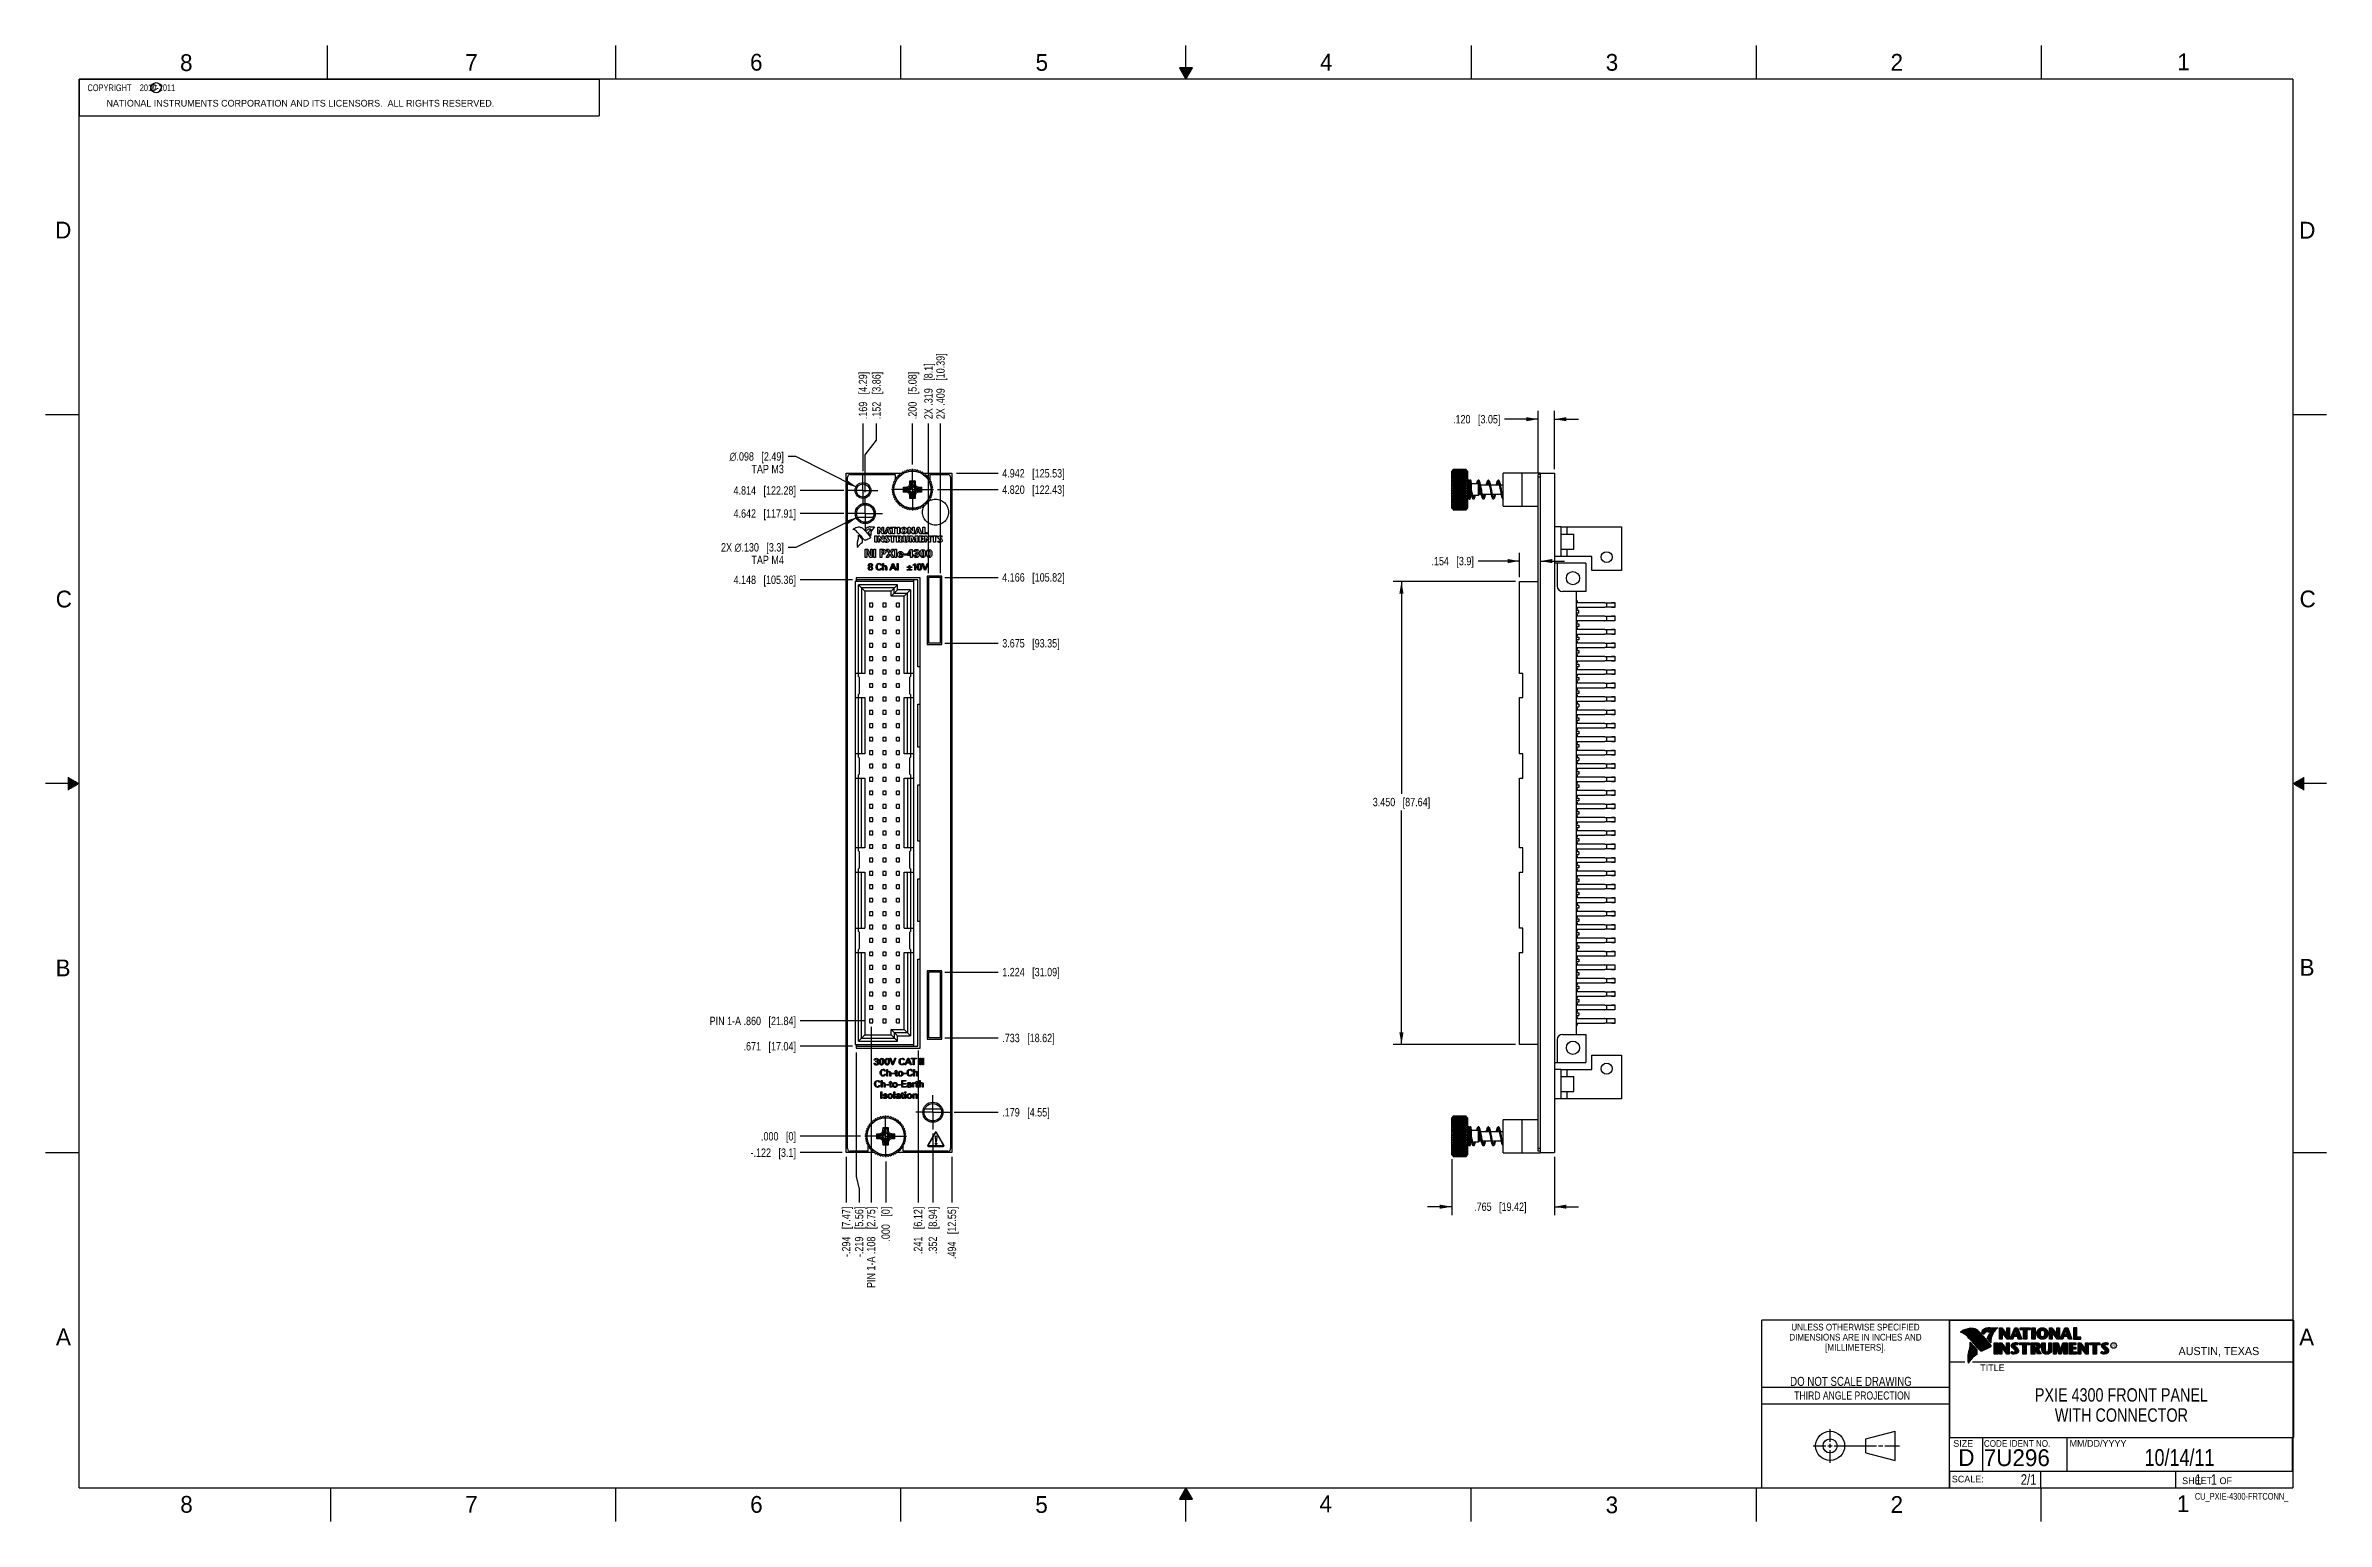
# Model space of a CAD drawing. Header units: inches. Extents: x 0 to 34, y 0 to 22.
import ezdxf

# ---------------------------------------------------------------- set-up
doc = ezdxf.new("R2010")
doc.units = ezdxf.units.IN
doc.header["$LTSCALE"] = 1.87
doc.header["$MEASUREMENT"] = 0
doc.linetypes.add('CENTER', pattern=[0.6, 0.375, -0.075, 0.075, -0.075])
doc.layers.get('0').update_dxf_attribs({"linetype": 'CONTINUOUS'})
for name, color, linetype in [('02___PRT_ALL_AXES', 7, 'CONTINUOUS'), ('COSMETIC', 7, 'CONTINUOUS'), ('DATUMCURVES', 7, 'CONTINUOUS'), ('DETAIL', 7, 'CONTINUOUS'), ('DIMENSIONS', 7, 'CONTINUOUS'), ('NOTE', 7, 'CONTINUOUS')]:
    doc.layers.add(name, color=color, linetype=linetype)
doc.styles.get("Standard").update_dxf_attribs({"font": 'txt', "width": 0.8})
doc.styles.add('TEXTSTYLE_1', font='gdt', dxfattribs={"width": 0.8})
doc.styles.add('TEXTSTYLE_2', font='txt')
doc.styles.add('TEXTSTYLE_3', font='txt', dxfattribs={"width": 0.9})
doc.dimstyles.new('DIMSTYLE_1', dxfattribs={"dimtxt": 0.125, "dimasz": 0.18, "dimexe": 0.18, "dimexo": 0.0625, "dimgap": 0.09, "dimtad": 0, "dimtih": 1, "dimtoh": 1, "dimdec": 3, "dimlfac": 0.5, "dimzin": 4, "dimdsep": 46, "dimtxsty": 'STANDARD', "dimblk": '_FILLED', "dimblk1": '_FILLED', "dimblk2": '_FILLED', "dimcen": 0.09, "dimadec": 0, "dimazin": 0, "dimtp": 0.01, "dimtm": 0.01, "dimtfac": 1, "dimtdec": 3, "dimtofl": 0, "dimtmove": 0, "dimatfit": 3, "dimldrblk": '_FILLED', "dimfxl": 1, "dimtolj": 1, "dimtzin": 4, "dimarcsym": 0})
doc.dimstyles.new('DIMSTYLE_2', dxfattribs={"dimtxt": 0.125, "dimasz": 0.18, "dimexe": 0.18, "dimexo": 0.0625, "dimgap": 0.09, "dimtad": 0, "dimtih": 1, "dimtoh": 1, "dimdec": 3, "dimlfac": 0.5, "dimzin": 4, "dimdsep": 46, "dimtxsty": 'STANDARD', "dimblk": '_FILLED', "dimblk1": '_FILLED', "dimblk2": '_FILLED', "dimcen": 0.09, "dimadec": 0, "dimazin": 0, "dimtp": 0.01, "dimtm": 0.01, "dimtfac": 1, "dimtdec": 3, "dimtofl": 0, "dimtmove": 0, "dimatfit": 3, "dimldrblk": '_FILLED', "dimfxl": 1, "dimtolj": 1, "dimtzin": 4, "dimarcsym": 0})
doc.dimstyles.new('DIMSTYLE_3', dxfattribs={"dimtxt": 0.125, "dimasz": 0.18, "dimexe": 0.18, "dimexo": 0.0625, "dimgap": 0.09, "dimtad": 0, "dimtih": 1, "dimtoh": 1, "dimdec": 3, "dimlfac": 0.5, "dimzin": 4, "dimdsep": 46, "dimtxsty": 'STANDARD', "dimblk": '_FILLED', "dimblk1": '_FILLED', "dimblk2": '_FILLED', "dimcen": 0.09, "dimadec": 0, "dimazin": 0, "dimtp": 0.01, "dimtm": 0.01, "dimtfac": 1, "dimtdec": 3, "dimtofl": 0, "dimtmove": 0, "dimatfit": 3, "dimldrblk": '_FILLED', "dimfxl": 1, "dimtolj": 1, "dimtzin": 4, "dimarcsym": 0})

msp = doc.modelspace()

# ---------------------------------------------------------------- texts
at = {"color": 2, "linetype": 'CONTINUOUS', "line_spacing_factor": 0.9}
for s, insert, char_height, width, attachment_point, style in [('8', (2.0046, 21.8713), 0.25, 0.25, 1, 'TEXTSTYLE_2'), ('7', (6.2556, 21.8743), 0.25, 0.25, 1, 'TEXTSTYLE_2'), ('6', (10.5012, 21.8772), 0.25, 0.25, 1, 'TEXTSTYLE_2'), ('5', (14.7577, 21.8747), 0.25, 0.25, 1, 'TEXTSTYLE_2'), ('4', (18.9977, 21.8777), 0.25, 0.25, 1, 'TEXTSTYLE_2'), ('3', (23.257, 21.8759), 0.25, 0.25, 1, 'TEXTSTYLE_2'), ('2', (27.5025, 21.8762), 0.25, 0.25, 1, 'TEXTSTYLE_2'), ('1', (31.7781, 21.8826), 0.25, 0.25, 1, 'TEXTSTYLE_2'), ('NATIONAL INSTRUMENTS CORPORATION AND ITS LICENSORS.  ALL RIGHTS RESERVED.', (0.9071, 21.1911), 0.1, 7.3, 1, 'TEXTSTYLE_2'), ('c', (1.599, 21.4388), 0.1, 0.1, 1, 'TEXTSTYLE_2'), ('D', (0.1424, 19.375), 0.25, 0.25, 1, 'TEXTSTYLE_2'), ('D', (33.5947, 19.3736), 0.25, 0.25, 1, 'TEXTSTYLE_2'), ('C', (0.1508, 13.8746), 0.25, 0.25, 1, 'TEXTSTYLE_2'), ('C', (33.6004, 13.8767), 0.25, 0.25, 1, 'TEXTSTYLE_2'), ('B', (0.1484, 8.3757), 0.25, 0.25, 1, 'TEXTSTYLE_2'), ('B', (33.6006, 8.3845), 0.25, 0.25, 1, 'TEXTSTYLE_2'), ('A', (0.1541, 2.8761), 0.25, 0.25, 1, 'TEXTSTYLE_2'), ('DIMENSIONS ARE IN INCHES AND', (26.9799, 2.7959), 0.1, 2.52, 2, 'TEXTSTYLE_3'), ('UNLESS OTHERWISE SPECIFIED', (26.9799, 2.9459), 0.1, 2.34, 2, 'TEXTSTYLE_3'), ('A', (33.5939, 2.8728), 0.25, 0.25, 1, 'TEXTSTYLE_2'), ('[MILLIMETERS].', (26.9799, 2.6459), 0.1, 1.26, 2, 'TEXTSTYLE_3'), ('R', (30.8076, 2.6413), 0.042, 0.041979, 1, 'TEXTSTYLE_2'), ('AUSTIN, TEXAS', (31.7957, 2.599), 0.12, 1.56, 1, 'TEXTSTYLE_2'), ('TITLE', (28.8397, 2.3397), 0.1, 0.5, 1, 'TEXTSTYLE_2'), ('SIZE', (28.4379, 1.2118), 0.1, 0.4, 1, 'TEXTSTYLE_2'), ('CODE IDENT NO.', (28.8949, 1.2115), 0.1, 1.26, 1, 'TEXTSTYLE_3'), ('MM/DD/YYYY', (30.1721, 1.2121), 0.1, 1, 1, 'TEXTSTYLE_2'), ('SCALE:', (28.4164, 0.6806), 0.1, 0.6, 1, 'TEXTSTYLE_2'), ('8', (2.0074, 0.3791), 0.25, 0.25, 1, 'TEXTSTYLE_2'), ('7', (6.2553, 0.3787), 0.25, 0.25, 1, 'TEXTSTYLE_2'), ('6', (10.5033, 0.3784), 0.25, 0.25, 1, 'TEXTSTYLE_2'), ('5', (14.754, 0.3762), 0.25, 0.25, 1, 'TEXTSTYLE_2'), ('4', (18.9884, 0.3869), 0.25, 0.25, 1, 'TEXTSTYLE_2'), ('3', (23.2555, 0.371), 0.25, 0.25, 1, 'TEXTSTYLE_2'), ('2', (27.5035, 0.3763), 0.25, 0.25, 1, 'TEXTSTYLE_2'), ('1', (31.7706, 0.389), 0.25, 0.25, 1, 'TEXTSTYLE_2'), ('SHEET   OF', (31.8499, 0.6557), 0.1, 1, 1, 'TEXTSTYLE_2')]:
    msp.add_mtext(s, dxfattribs=dict(at, insert=insert, char_height=char_height, width=width, attachment_point=attachment_point, style=style))
at = {"color": 7, "linetype": 'CONTINUOUS', "insert": (26.9127, 2.1549), "char_height": 0.135, "width": 2.16, "attachment_point": 2, "line_spacing_factor": 0.9}
msp.add_mtext('DO NOT SCALE DRAWING', dxfattribs=at)
at = {"color": 2, "linetype": 'CONTINUOUS', "insert": (26.9296, 1.9368), "char_height": 0.12, "width": 2.112, "attachment_point": 2, "line_spacing_factor": 0.9}
msp.add_mtext('THIRD ANGLE PROJECTION', dxfattribs=at)
at = {"color": 7, "linetype": 'CONTINUOUS', "char_height": 0.25, "attachment_point": 1, "line_spacing_factor": 0.9, "style": 'TEXTSTYLE_2'}
for s, insert, width in [('D  ', (28.5128, 1.0764), 0.75), ('7U296', (28.8928, 1.0745), 1.25)]:
    msp.add_mtext(s, dxfattribs=dict(at, insert=insert, width=width))
at = {"layer": 'DETAIL', "color": 7, "linetype": 'CONTINUOUS', "char_height": 0.15625, "line_spacing_factor": 0.9}
for s, insert, width, attachment_point in [('2/1', (29.677, 0.7032), 0.375, 3), ('     1   1', (31.8125, 0.7031), 1.25, 1)]:
    msp.add_mtext(s, dxfattribs=dict(at, insert=insert, width=width, attachment_point=attachment_point))
at = {"layer": 'DETAIL', "color": 2, "linetype": 'CONTINUOUS', "insert": (33.4328, 0.4236), "char_height": 0.1, "width": 1.68, "attachment_point": 3, "line_spacing_factor": 0.9}
msp.add_mtext('CU_PXIE-4300-FRTCONN_', dxfattribs=at)
at = {"layer": 'NOTE', "color": 2, "linetype": 'CONTINUOUS', "insert": (0.5625, 21.4219), "char_height": 0.1, "width": 1.92, "attachment_point": 1, "line_spacing_factor": 0.9}
msp.add_mtext('  COPYRIGHT    2010-2011', dxfattribs=at)
at = {"layer": 'NOTE', "color": 7, "linetype": 'CONTINUOUS', "attachment_point": 2, "line_spacing_factor": 0.9}
for s, insert, char_height, width in [('PXIE 4300 FRONT PANEL\\PWITH CONNECTOR', (30.9443, 1.9853), 0.2, 3.36), ('10/14/11', (31.81, 1.078), 0.25, 1.6)]:
    msp.add_mtext(s, dxfattribs=dict(at, insert=insert, char_height=char_height, width=width))

# ---------------------------------------------------------------- blocks, each defined once
blk = doc.blocks.new('_FILLED')
at = {"color": 0, "linetype": 'BYBLOCK'}
blk.add_solid([(0, 0), (-1, 0.17), (-1, -0.17)], dxfattribs=at)
blk = doc.blocks.new('*D0')
at = {"layer": 'DIMENSIONS', "color": 2, "linetype": 'CONTINUOUS'}
for p, q in [((22.251, 16.431), (21.749, 16.431)), ((22.251, 15.627), (22.251, 16.556)), ((22.491, 15.687), (22.491, 16.556)), ((22.491, 16.431), (22.851, 16.431))]:
    blk.add_line(p, q, dxfattribs=at)
at = {"layer": 'DIMENSIONS', "color": 2, "linetype": 'CONTINUOUS', "xscale": 0.18, "yscale": 0.18, "zscale": 0.18}
blk.add_blockref('_FILLED', (22.251, 16.431), dxfattribs=at)
at = {"layer": 'DIMENSIONS', "color": 2, "linetype": 'CONTINUOUS', "xscale": 0.18, "yscale": 0.18, "zscale": 0.18, "rotation": 180}
blk.add_blockref('_FILLED', (22.491, 16.431), dxfattribs=at)
at = {"layer": 'DIMENSIONS', "color": 2, "linetype": 'CONTINUOUS', "insert": (21.687, 16.493), "char_height": 0.125, "width": 1.125, "attachment_point": 3, "line_spacing_factor": 0.9}
blk.add_mtext('.120{\\Ftxt.shx;\\W1.000000;\\H0.125000; }[3.05]', dxfattribs=at)
blk = doc.blocks.new('*D1')
at = {"layer": 'DIMENSIONS', "color": 2, "linetype": 'CONTINUOUS'}
for p, q in [((20.962, 5.402), (20.962, 4.566)), ((22.491, 5.434), (22.491, 4.566)), ((20.962, 4.691), (20.602, 4.691)), ((22.491, 4.691), (22.851, 4.691))]:
    blk.add_line(p, q, dxfattribs=at)
at = {"layer": 'DIMENSIONS', "color": 2, "linetype": 'CONTINUOUS', "xscale": 0.18, "yscale": 0.18, "zscale": 0.18}
blk.add_blockref('_FILLED', (20.962, 4.691), dxfattribs=at)
at = {"layer": 'DIMENSIONS', "color": 2, "linetype": 'CONTINUOUS', "xscale": 0.18, "yscale": 0.18, "zscale": 0.18, "rotation": 180}
blk.add_blockref('_FILLED', (22.491, 4.691), dxfattribs=at)
at = {"layer": 'DIMENSIONS', "color": 2, "linetype": 'CONTINUOUS', "insert": (21.686, 4.753), "char_height": 0.125, "width": 1.225, "attachment_point": 2, "line_spacing_factor": 0.9}
blk.add_mtext('.765{\\Ftxt.shx;\\W1.000000;\\H0.125000; }[19.42]', dxfattribs=at)
blk = doc.blocks.new('*D2')
at = {"layer": 'DIMENSIONS', "color": 2, "linetype": 'CONTINUOUS'}
blk.add_line((13.511, 5.434), (13.511, 4.753), dxfattribs=at)
at = {"layer": 'DIMENSIONS', "color": 2, "linetype": 'CONTINUOUS', "insert": (13.448, 4.691), "char_height": 0.125, "width": 1.225, "attachment_point": 3, "rotation": 90, "line_spacing_factor": 0.9}
blk.add_mtext('.494{\\Ftxt.shx;\\W1.000000;\\H0.125000; }[12.55]', dxfattribs=at)
blk = doc.blocks.new('*D3')
at = {"layer": 'DIMENSIONS', "color": 2, "linetype": 'CONTINUOUS'}
blk.add_line((12.523, 5.366), (12.523, 4.753), dxfattribs=at)
at = {"layer": 'DIMENSIONS', "color": 2, "linetype": 'CONTINUOUS', "insert": (12.46, 4.691), "char_height": 0.125, "width": 0.825, "attachment_point": 3, "rotation": 90, "line_spacing_factor": 0.9}
blk.add_mtext('.000{\\Ftxt.shx;\\W1.000000;\\H0.125000; }[0]', dxfattribs=at)
blk = doc.blocks.new('*D4')
at = {"layer": 'DIMENSIONS', "color": 2, "linetype": 'CONTINUOUS'}
blk.add_line((11.935, 5.434), (11.935, 4.753), dxfattribs=at)
at = {"layer": 'DIMENSIONS', "color": 2, "linetype": 'CONTINUOUS', "insert": (11.872, 4.691), "char_height": 0.125, "width": 1.225, "attachment_point": 3, "rotation": 90, "line_spacing_factor": 0.9}
blk.add_mtext('-.294{\\Ftxt.shx;\\W1.000000;\\H0.125000; }[7.47]', dxfattribs=at)
blk = doc.blocks.new('*D5')
at = {"layer": 'DIMENSIONS', "color": 2, "linetype": 'CONTINUOUS'}
blk.add_line((13.227, 5.781), (13.227, 4.753), dxfattribs=at)
at = {"layer": 'DIMENSIONS', "color": 2, "linetype": 'CONTINUOUS', "insert": (13.164, 4.691), "char_height": 0.125, "width": 1.125, "attachment_point": 3, "rotation": 90, "line_spacing_factor": 0.9}
blk.add_mtext('.352{\\Ftxt.shx;\\W1.000000;\\H0.125000; }[8.94]', dxfattribs=at)
blk = doc.blocks.new('*D6')
at = {"layer": 'DIMENSIONS', "color": 2, "linetype": 'CONTINUOUS'}
blk.add_line((13.005, 7.02), (13.005, 4.753), dxfattribs=at)
at = {"layer": 'DIMENSIONS', "color": 2, "linetype": 'CONTINUOUS', "insert": (12.942, 4.691), "char_height": 0.125, "width": 1.125, "attachment_point": 3, "rotation": 90, "line_spacing_factor": 0.9}
blk.add_mtext('.241{\\Ftxt.shx;\\W1.000000;\\H0.125000; }[6.12]', dxfattribs=at)
blk = doc.blocks.new('*D7')
at = {"layer": 'DIMENSIONS', "color": 2, "linetype": 'CONTINUOUS'}
for p, q in [((12.085, 6.99), (12.085, 5.143)), ((12.085, 5.143), (12.126, 4.954)), ((12.126, 4.954), (12.126, 4.753))]:
    blk.add_line(p, q, dxfattribs=at)
at = {"layer": 'DIMENSIONS', "color": 2, "linetype": 'CONTINUOUS', "insert": (12.064, 4.691), "char_height": 0.125, "width": 1.225, "attachment_point": 3, "rotation": 90, "line_spacing_factor": 0.9}
blk.add_mtext('-.219{\\Ftxt.shx;\\W1.000000;\\H0.125000; }[5.56]', dxfattribs=at)
blk = doc.blocks.new('*D8')
at = {"layer": 'DIMENSIONS', "color": 2, "linetype": 'CONTINUOUS'}
blk.add_line((12.185, 15.654), (12.185, 16.368), dxfattribs=at)
at = {"layer": 'DIMENSIONS', "color": 2, "linetype": 'CONTINUOUS', "insert": (12.122, 16.431), "char_height": 0.125, "width": 1.125, "attachment_point": 1, "rotation": 90, "line_spacing_factor": 0.9}
blk.add_mtext('.169{\\Ftxt.shx;\\W1.000000;\\H0.125000; }[4.29]', dxfattribs=at)
blk = doc.blocks.new('*D9')
at = {"layer": 'DIMENSIONS', "color": 2, "linetype": 'CONTINUOUS'}
for p, q in [((12.385, 16.12), (12.385, 16.368)), ((12.219, 15.901), (12.385, 16.12)), ((12.219, 15.342), (12.219, 15.901))]:
    blk.add_line(p, q, dxfattribs=at)
at = {"layer": 'DIMENSIONS', "color": 2, "linetype": 'CONTINUOUS', "insert": (12.323, 16.431), "char_height": 0.125, "width": 1.125, "attachment_point": 1, "rotation": 90, "line_spacing_factor": 0.9}
blk.add_mtext('.152{\\Ftxt.shx;\\W1.000000;\\H0.125000; }[3.86]', dxfattribs=at)
blk = doc.blocks.new('*D10')
at = {"layer": 'DIMENSIONS', "color": 2, "linetype": 'CONTINUOUS'}
blk.add_line((12.923, 15.755), (12.923, 16.368), dxfattribs=at)
at = {"layer": 'DIMENSIONS', "color": 2, "linetype": 'CONTINUOUS', "insert": (12.86, 16.431), "char_height": 0.125, "width": 1.125, "attachment_point": 1, "rotation": 90, "line_spacing_factor": 0.9}
blk.add_mtext('.200{\\Ftxt.shx;\\W1.000000;\\H0.125000; }[5.08]', dxfattribs=at)
blk = doc.blocks.new('*D11')
at = {"layer": 'DIMENSIONS', "color": 2, "linetype": 'CONTINUOUS'}
blk.add_line((13.161, 14.135), (13.161, 16.368), dxfattribs=at)
at = {"layer": 'DIMENSIONS', "color": 2, "linetype": 'CONTINUOUS', "insert": (13.098, 16.431), "char_height": 0.125, "width": 1.325, "attachment_point": 1, "rotation": 90, "line_spacing_factor": 0.9}
blk.add_mtext('2X .319{\\Ftxt.shx;\\W1.000000;\\H0.125000; }[8.1]', dxfattribs=at)
blk = doc.blocks.new('*D12')
at = {"layer": 'DIMENSIONS', "color": 2, "linetype": 'CONTINUOUS'}
blk.add_line((13.341, 14.135), (13.341, 16.368), dxfattribs=at)
at = {"layer": 'DIMENSIONS', "color": 2, "linetype": 'CONTINUOUS', "insert": (13.278, 16.431), "char_height": 0.125, "width": 1.525, "attachment_point": 1, "rotation": 90, "line_spacing_factor": 0.9}
blk.add_mtext('2X .409{\\Ftxt.shx;\\W1.000000;\\H0.125000; }[10.39]', dxfattribs=at)
blk = doc.blocks.new('*D13')
at = {"layer": 'DIMENSIONS', "color": 2, "linetype": 'CONTINUOUS'}
for p, q in [((11.185, 15.875), (11.067, 15.875)), ((12.097, 15.413), (11.185, 15.875))]:
    blk.add_line(p, q, dxfattribs=at)
at = {"layer": 'DIMENSIONS', "color": 2, "linetype": 'CONTINUOUS', "xscale": 0.18, "yscale": 0.18, "zscale": 0.18, "rotation": 333.1371616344}
blk.add_blockref('_FILLED', (12.097, 15.413), dxfattribs=at)
at = {"layer": 'DIMENSIONS', "color": 2, "linetype": 'CONTINUOUS', "insert": (11.005, 15.938), "char_height": 0.125, "width": 1.29167, "attachment_point": 3, "line_spacing_factor": 0.9, "style": 'TEXTSTYLE_1'}
blk.add_mtext('{\\Fgdt;n}\\Ftxt;.098{\\Ftxt.shx;\\W1.000000;\\H0.125000; }[2.49]\\PTAP M3', dxfattribs=at)
blk = doc.blocks.new('*D14')
at = {"layer": 'DIMENSIONS', "color": 2, "linetype": 'CONTINUOUS'}
for p, q in [((12.102, 14.968), (11.185, 14.52)), ((11.185, 14.52), (11.067, 14.52))]:
    blk.add_line(p, q, dxfattribs=at)
at = {"layer": 'DIMENSIONS', "color": 2, "linetype": 'CONTINUOUS', "xscale": 0.18, "yscale": 0.18, "zscale": 0.18, "rotation": 26.0238253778}
blk.add_blockref('_FILLED', (12.102, 14.968), dxfattribs=at)
at = {"layer": 'DIMENSIONS', "color": 2, "linetype": 'CONTINUOUS', "insert": (11.005, 14.583), "char_height": 0.125, "width": 1.49167, "attachment_point": 3, "line_spacing_factor": 0.9}
blk.add_mtext('2X \\Fgdt;{\\Fgdt;n}\\Ftxt;.130{\\Ftxt.shx;\\W1.000000;\\H0.125000; }[3.3]\\PTAP M4', dxfattribs=at)
blk = doc.blocks.new('*D15')
at = {"layer": 'DIMENSIONS', "color": 2, "linetype": 'CONTINUOUS'}
blk.add_line((13.58, 15.625), (14.198, 15.625), dxfattribs=at)
at = {"layer": 'DIMENSIONS', "color": 2, "linetype": 'CONTINUOUS', "insert": (14.261, 15.687), "char_height": 0.125, "width": 1.425, "attachment_point": 1, "line_spacing_factor": 0.9}
blk.add_mtext('4.942{\\Ftxt.shx;\\W1.000000;\\H0.125000; }[125.53]', dxfattribs=at)
blk = doc.blocks.new('*D16')
at = {"layer": 'DIMENSIONS', "color": 2, "linetype": 'CONTINUOUS'}
blk.add_line((12.148, 5.741), (11.247, 5.741), dxfattribs=at)
at = {"layer": 'DIMENSIONS', "color": 2, "linetype": 'CONTINUOUS', "insert": (11.185, 5.803), "char_height": 0.125, "width": 0.825, "attachment_point": 3, "line_spacing_factor": 0.9}
blk.add_mtext('.000{\\Ftxt.shx;\\W1.000000;\\H0.125000; }[0]', dxfattribs=at)
blk = doc.blocks.new('*D17')
at = {"layer": 'DIMENSIONS', "color": 2, "linetype": 'CONTINUOUS'}
blk.add_line((11.872, 5.497), (11.247, 5.497), dxfattribs=at)
at = {"layer": 'DIMENSIONS', "color": 2, "linetype": 'CONTINUOUS', "insert": (11.185, 5.559), "char_height": 0.125, "width": 1.125, "attachment_point": 3, "line_spacing_factor": 0.9}
blk.add_mtext('-.122{\\Ftxt.shx;\\W1.000000;\\H0.125000; }[3.1]', dxfattribs=at)
blk = doc.blocks.new('*D18')
at = {"layer": 'DIMENSIONS', "color": 2, "linetype": 'CONTINUOUS'}
blk.add_line((12.026, 7.083), (11.247, 7.083), dxfattribs=at)
at = {"layer": 'DIMENSIONS', "color": 2, "linetype": 'CONTINUOUS', "insert": (11.185, 7.145), "char_height": 0.125, "width": 1.225, "attachment_point": 3, "line_spacing_factor": 0.9}
blk.add_mtext('.671{\\Ftxt.shx;\\W1.000000;\\H0.125000; }[17.04]', dxfattribs=at)
blk = doc.blocks.new('*D19')
at = {"layer": 'DIMENSIONS', "color": 2, "linetype": 'CONTINUOUS'}
blk.add_line((12.026, 14.037), (11.247, 14.037), dxfattribs=at)
at = {"layer": 'DIMENSIONS', "color": 2, "linetype": 'CONTINUOUS', "insert": (11.185, 14.099), "char_height": 0.125, "width": 1.425, "attachment_point": 3, "line_spacing_factor": 0.9}
blk.add_mtext('4.148{\\Ftxt.shx;\\W1.000000;\\H0.125000; }[105.36]', dxfattribs=at)
blk = doc.blocks.new('*D20')
at = {"layer": 'DIMENSIONS', "color": 2, "linetype": 'CONTINUOUS'}
blk.add_line((11.901, 15.025), (11.247, 15.025), dxfattribs=at)
at = {"layer": 'DIMENSIONS', "color": 2, "linetype": 'CONTINUOUS', "insert": (11.185, 15.087), "char_height": 0.125, "width": 1.425, "attachment_point": 3, "line_spacing_factor": 0.9}
blk.add_mtext('4.642{\\Ftxt.shx;\\W1.000000;\\H0.125000; }[117.91]', dxfattribs=at)
blk = doc.blocks.new('*D21')
at = {"layer": 'DIMENSIONS', "color": 2, "linetype": 'CONTINUOUS'}
blk.add_line((11.899, 15.369), (11.247, 15.369), dxfattribs=at)
at = {"layer": 'DIMENSIONS', "color": 2, "linetype": 'CONTINUOUS', "insert": (11.185, 15.431), "char_height": 0.125, "width": 1.425, "attachment_point": 3, "line_spacing_factor": 0.9}
blk.add_mtext('4.814{\\Ftxt.shx;\\W1.000000;\\H0.125000; }[122.28]', dxfattribs=at)
blk = doc.blocks.new('*D22')
at = {"layer": 'DIMENSIONS', "color": 2, "linetype": 'CONTINUOUS'}
blk.add_line((13.544, 6.099), (14.198, 6.099), dxfattribs=at)
at = {"layer": 'DIMENSIONS', "color": 2, "linetype": 'CONTINUOUS', "insert": (14.261, 6.161), "char_height": 0.125, "width": 1.125, "attachment_point": 1, "line_spacing_factor": 0.9}
blk.add_mtext('.179{\\Ftxt.shx;\\W1.000000;\\H0.125000; }[4.55]', dxfattribs=at)
blk = doc.blocks.new('*D23')
at = {"layer": 'DIMENSIONS', "color": 2, "linetype": 'CONTINUOUS'}
blk.add_line((13.403, 7.207), (14.198, 7.207), dxfattribs=at)
at = {"layer": 'DIMENSIONS', "color": 2, "linetype": 'CONTINUOUS', "insert": (14.261, 7.269), "char_height": 0.125, "width": 1.225, "attachment_point": 1, "line_spacing_factor": 0.9}
blk.add_mtext('.733{\\Ftxt.shx;\\W1.000000;\\H0.125000; }[18.62]', dxfattribs=at)
blk = doc.blocks.new('*D24')
at = {"layer": 'DIMENSIONS', "color": 2, "linetype": 'CONTINUOUS'}
blk.add_line((13.403, 8.189), (14.198, 8.189), dxfattribs=at)
at = {"layer": 'DIMENSIONS', "color": 2, "linetype": 'CONTINUOUS', "insert": (14.261, 8.251), "char_height": 0.125, "width": 1.325, "attachment_point": 1, "line_spacing_factor": 0.9}
blk.add_mtext('1.224{\\Ftxt.shx;\\W1.000000;\\H0.125000; }[31.09]', dxfattribs=at)
blk = doc.blocks.new('*D25')
at = {"layer": 'DIMENSIONS', "color": 2, "linetype": 'CONTINUOUS'}
blk.add_line((13.403, 13.091), (14.198, 13.091), dxfattribs=at)
at = {"layer": 'DIMENSIONS', "color": 2, "linetype": 'CONTINUOUS', "insert": (14.261, 13.153), "char_height": 0.125, "width": 1.325, "attachment_point": 1, "line_spacing_factor": 0.9}
blk.add_mtext('3.675{\\Ftxt.shx;\\W1.000000;\\H0.125000; }[93.35]', dxfattribs=at)
blk = doc.blocks.new('*D26')
at = {"layer": 'DIMENSIONS', "color": 2, "linetype": 'CONTINUOUS'}
blk.add_line((13.403, 14.073), (14.198, 14.073), dxfattribs=at)
at = {"layer": 'DIMENSIONS', "color": 2, "linetype": 'CONTINUOUS', "insert": (14.261, 14.135), "char_height": 0.125, "width": 1.425, "attachment_point": 1, "line_spacing_factor": 0.9}
blk.add_mtext('4.166{\\Ftxt.shx;\\W1.000000;\\H0.125000; }[105.82]', dxfattribs=at)
blk = doc.blocks.new('*D27')
at = {"layer": 'DIMENSIONS', "color": 2, "linetype": 'CONTINUOUS'}
blk.add_line((13.297, 15.381), (14.198, 15.381), dxfattribs=at)
at = {"layer": 'DIMENSIONS', "color": 2, "linetype": 'CONTINUOUS', "insert": (14.261, 15.443), "char_height": 0.125, "width": 1.425, "attachment_point": 1, "line_spacing_factor": 0.9}
blk.add_mtext('4.820{\\Ftxt.shx;\\W1.000000;\\H0.125000; }[122.43]', dxfattribs=at)
blk = doc.blocks.new('*D28')
at = {"layer": 'DIMENSIONS', "color": 2, "linetype": 'CONTINUOUS'}
for p, q in [((22.281, 15.562), (22.281, 14.191)), ((21.974, 14.316), (21.353, 14.316)), ((21.974, 14.074), (21.974, 14.441)), ((22.281, 14.316), (22.641, 14.316))]:
    blk.add_line(p, q, dxfattribs=at)
at = {"layer": 'DIMENSIONS', "color": 2, "linetype": 'CONTINUOUS', "xscale": 0.18, "yscale": 0.18, "zscale": 0.18}
blk.add_blockref('_FILLED', (21.974, 14.316), dxfattribs=at)
at = {"layer": 'DIMENSIONS', "color": 2, "linetype": 'CONTINUOUS', "xscale": 0.18, "yscale": 0.18, "zscale": 0.18, "rotation": 180.0000046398}
blk.add_blockref('_FILLED', (22.281, 14.316), dxfattribs=at)
at = {"layer": 'DIMENSIONS', "color": 2, "linetype": 'CONTINUOUS', "insert": (21.291, 14.378), "char_height": 0.125, "width": 1.025, "attachment_point": 3, "line_spacing_factor": 0.9}
blk.add_mtext('.154{\\Ftxt.shx;\\W1.000000;\\H0.125000; }[3.9]', dxfattribs=at)
blk = doc.blocks.new('*D29')
at = {"layer": 'DIMENSIONS', "color": 2, "linetype": 'CONTINUOUS'}
for p, q in [((21.911, 14.011), (20.087, 14.011)), ((20.212, 14.011), (20.212, 10.848)), ((20.212, 7.11), (20.212, 10.598)), ((21.911, 7.11), (20.087, 7.11))]:
    blk.add_line(p, q, dxfattribs=at)
at = {"layer": 'DIMENSIONS', "color": 2, "linetype": 'CONTINUOUS', "xscale": 0.18, "yscale": 0.18, "zscale": 0.18}
for p, rotation in [((20.212, 14.011), 90), ((20.212, 7.11), 270.0000091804)]:
    blk.add_blockref('_FILLED', p, dxfattribs=dict(at, rotation=rotation))
at = {"layer": 'DIMENSIONS', "color": 2, "linetype": 'CONTINUOUS', "insert": (20.212, 10.786), "char_height": 0.125, "width": 1.325, "attachment_point": 2, "line_spacing_factor": 0.9}
blk.add_mtext('3.450{\\Ftxt.shx;\\W1.000000;\\H0.125000; }[87.64]', dxfattribs=at)
blk = doc.blocks.new('*D30')
at = {"layer": 'DIMENSIONS', "color": 2, "linetype": 'CONTINUOUS'}
blk.add_line((12.22, 7.461), (11.247, 7.461), dxfattribs=at)
at = {"layer": 'DIMENSIONS', "color": 2, "linetype": 'CONTINUOUS', "insert": (11.185, 7.523), "char_height": 0.125, "width": 2.025, "attachment_point": 3, "line_spacing_factor": 0.9}
blk.add_mtext('PIN 1-A .860{\\Ftxt.shx;\\W1.000000;\\H0.125000; }[21.84]', dxfattribs=at)
blk = doc.blocks.new('*D31')
at = {"layer": 'DIMENSIONS', "color": 2, "linetype": 'CONTINUOUS'}
blk.add_line((12.306, 7.372), (12.306, 4.753), dxfattribs=at)
at = {"layer": 'DIMENSIONS', "color": 2, "linetype": 'CONTINUOUS', "insert": (12.243, 4.691), "char_height": 0.125, "width": 1.925, "attachment_point": 3, "rotation": 90, "line_spacing_factor": 0.9}
blk.add_mtext('PIN 1-A .108{\\Ftxt.shx;\\W1.000000;\\H0.125000; }[2.75]', dxfattribs=at)

# ---------------------------------------------------------------- dimensions: what is measured, and where the dimension line sits
at = {"layer": 'DIMENSIONS', "color": 2, "linetype": 'CONTINUOUS'}
for feature_location, offset, dtype, origin, text, picture, middle in [((13.3405, 14.1354), (0, 2.233), 1, (12.5225, 14.0729), '2X <>', '*D12', (13.3405, 17.1934)), ((13.1605, 14.1354), (0, 2.233), 1, (12.5225, 14.0729), '2X <>', '*D11', (13.1605, 17.0934)), ((12.2196, 7.4609), (-0.9725, 0), 0, (12.2821, 5.7409), 'PIN 1-A <>', '*D30', (9.722, 7.4609)), ((12.3057, 7.3716), (0, -2.6182), 1, (12.5225, 7.4341), 'PIN 1-A <>', '*D31', (12.5073, 3.3261)), ((12.0845, 6.9904), (0.0415, -2.237), 0, (12.5225, 7.0529), '-<>', '*D7', (12.238, 3.9049)), ((11.872, 5.4969), (-0.625, 0), 0, (11.9345, 5.7409), '-<>', '*D17', (10.422, 5.4969)), ((11.9345, 5.4344), (0, -0.681), 1, (12.5225, 5.4969), '-<>', '*D4', (12.0466, 3.9049))]:
    dim = msp.add_ordinate_dim(feature_location=feature_location, offset=offset, dtype=dtype, origin=origin, text=text, dimstyle='DIMSTYLE_2', dxfattribs=at)
    dim.commit()
    dim.dimension.update_dxf_attribs({"geometry": picture, "text_midpoint": middle})
for feature_location, offset, dtype, origin, picture, middle in [((12.1845, 15.6544), (0, 0.714), 1, (12.5225, 15.5919), '*D8', (12.1845, 16.9934)), ((12.2185, 15.3424), (0.1666, 1.026), 0, (12.5225, 15.2799), '*D9', (12.3851, 16.9934)), ((12.9225, 15.7554), (0, 0.613), 1, (12.5225, 15.6929), '*D10', (12.9225, 16.9934)), ((13.5805, 15.6249), (0.6176, 0), 0, (12.2105, 5.7409), '*D15', (14.973, 15.6249)), ((11.899, 15.3689), (-0.652, 0), 0, (11.9615, 5.7409), '*D21', (10.172, 15.3689)), ((13.297, 15.3809), (0.901, 0), 0, (13.2345, 5.7409), '*D27', (14.973, 15.3809)), ((11.901, 15.0249), (-0.654, 0), 0, (11.9635, 5.7409), '*D20', (10.172, 15.0249)), ((12.026, 14.0369), (-0.779, 0), 0, (12.0885, 5.7409), '*D19', (10.172, 14.0369)), ((13.403, 14.0729), (0.795, 0), 0, (13.3405, 5.7409), '*D26', (14.973, 14.0729)), ((13.403, 13.0909), (0.795, 0), 0, (13.3405, 5.7409), '*D25', (14.923, 13.0909)), ((13.403, 8.1889), (0.795, 0), 0, (13.3405, 5.7409), '*D24', (14.923, 8.1889)), ((12.026, 7.0829), (-0.779, 0), 0, (12.0885, 5.7409), '*D18', (10.322, 7.0829)), ((13.403, 7.2069), (0.795, 0), 0, (13.3405, 5.7409), '*D23', (14.873, 7.2069)), ((13.0045, 7.0204), (0, -2.267), 1, (12.5225, 7.0829), '*D6', (13.1166, 3.9049)), ((13.544, 6.0989), (0.654, 0), 0, (13.4815, 5.7409), '*D22', (14.823, 6.0989)), ((12.1480454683, 5.7408611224), (-0.901, 0), 0, (12.2105454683, 5.7408611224), '*D16', (10.5220454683, 5.7408611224)), ((13.2265, 5.7814), (0, -1.028), 1, (12.5225, 5.8439), '*D5', (13.3386, 3.9049)), ((12.5225454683, 5.3663611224), (0, -0.6129960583), 1, (12.5225454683, 5.4288611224), '*D3', (12.6345638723, 4.0548658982)), ((13.5105, 5.4344), (0, -0.681), 1, (12.5225, 5.4289), '*D2', (13.645, 3.8549))]:
    dim = msp.add_ordinate_dim(feature_location=feature_location, offset=offset, dtype=dtype, origin=origin, dimstyle='DIMSTYLE_2', dxfattribs=at)
    dim.commit()
    dim.dimension.update_dxf_attribs({"geometry": picture, "text_midpoint": middle})
for base, p1, p2, angle, picture, middle in [((22.251, 16.4309), (22.491, 15.6874), (22.251, 15.6274), 180, '*D0', (20.8743, 16.4309)), ((22.281, 14.3157), (21.9737, 14.0738), (22.281, 15.5624), 0, '*D28', (20.5284, 14.3157)), ((20.212, 7.1105), (21.9112, 14.0113), (21.9112, 7.1105), 270, '*D29', (20.062, 10.7232)), ((20.96196, 4.69087), (22.49102, 5.43436), (20.96196, 5.40198), 180, '*D1', (21.56142, 4.69087))]:
    dim = msp.add_linear_dim(base=base, p1=p1, p2=p2, angle=angle, dimstyle='DIMSTYLE_1', dxfattribs=at)
    dim.commit()
    dim.dimension.update_dxf_attribs({"geometry": picture, "text_midpoint": middle, "dimtype": 160})
for p1, p2, text, picture, middle in [((12.0971, 15.4131), (12.272, 15.3246), '<>\\PTAP M3', '*D13', (10.192, 15.766)), ((12.1017, 14.9678), (12.3354, 15.0819), '2X <>\\PTAP M4', '*D14', (10.0587, 14.4106))]:
    dim = msp.add_diameter_dim_2p(p1=p1, p2=p2, text=text, dimstyle='DIMSTYLE_3', dxfattribs=at)
    dim.commit()
    dim.dimension.update_dxf_attribs({"geometry": picture, "text_midpoint": middle, "dimtype": 163})

# ---------------------------------------------------------------- linework, layer by layer
at = {"color": 2, "linetype": 'CONTINUOUS'}
for p, q in [((4.2, 21.5), (4.2, 22)), ((8.5, 21.5), (8.5, 22)), ((12.75, 21.5), (12.75, 22)), ((17, 21.5), (17, 22)), ((21.25, 22), (21.25, 21.5)), ((25.5, 22), (25.5, 21.5)), ((29.75, 22), (29.75, 21.5)), ((0.5, 21.5), (8.25, 21.5)), ((0.5, 21.5), (0.5, 20.9531)), ((8.25, 21.5), (8.25, 20.9531)), ((16.902, 21.6697), (17, 21.5)), ((17.098, 21.6697), (16.902, 21.6697)), ((16.9076, 21.66), (17.0924, 21.66)), ((16.9134, 21.65), (17.0866, 21.65)), ((16.9192, 21.64), (17.0808, 21.64)), ((16.925, 21.63), (17.0751, 21.63)), ((16.9307, 21.62), (17.0693, 21.62)), ((16.9365, 21.61), (17.0635, 21.61)), ((16.9423, 21.6), (17.0578, 21.6)), ((16.9481, 21.59), (17.052, 21.59)), ((16.9538, 21.58), (17.0462, 21.58)), ((16.9596, 21.57), (17.0404, 21.57)), ((16.9654, 21.56), (17.0347, 21.56)), ((16.9712, 21.55), (17.0289, 21.55)), ((16.9769, 21.54), (17.0231, 21.54)), ((16.9827, 21.53), (17.0173, 21.53)), ((16.9885, 21.52), (17.0116, 21.52)), ((16.9942, 21.51), (17.0058, 21.51)), ((17, 21.5), (17.098, 21.6697)), ((0.5, 20.9531), (8.25, 20.9531)), ((0, 16.5), (0.5, 16.5)), ((33.5, 16.5), (34, 16.5)), ((0.5, 11), (0, 11)), ((0.3303, 11.09), (0.3441, 11.09)), ((0.3303, 11.08), (0.3614, 11.08)), ((0.3303, 11.07), (0.3788, 11.07)), ((0.3303, 11.06), (0.3961, 11.06)), ((0.3303, 11.05), (0.4134, 11.05)), ((0.3303, 11.04), (0.4307, 11.04)), ((0.3303, 11.03), (0.448, 11.03)), ((0.3303, 11.02), (0.4654, 11.02)), ((0.3303, 11.01), (0.4827, 11.01)), ((0.3303, 10.99), (0.4827, 10.99)), ((0.3303, 10.98), (0.4654, 10.98)), ((0.3303, 10.97), (0.448, 10.97)), ((0.3303, 10.96), (0.4307, 10.96)), ((0.3303, 10.95), (0.4134, 10.95)), ((0.3303, 10.94), (0.3961, 10.94)), ((0.3303, 10.93), (0.3788, 10.93)), ((0.3303, 10.92), (0.3614, 10.92)), ((0.3303, 10.91), (0.3441, 10.91)), ((34, 11), (33.5, 11)), ((33.5173, 11.01), (33.6697, 11.01)), ((33.5173, 10.99), (33.6697, 10.99)), ((33.5347, 11.02), (33.6697, 11.02)), ((33.5347, 10.98), (33.6697, 10.98)), ((33.552, 11.03), (33.6697, 11.03)), ((33.552, 10.97), (33.6697, 10.97)), ((33.5693, 11.04), (33.6697, 11.04)), ((33.5693, 10.96), (33.6697, 10.96)), ((33.5866, 11.05), (33.6697, 11.05)), ((33.5866, 10.95), (33.6697, 10.95)), ((33.6039, 11.06), (33.6697, 11.06)), ((33.6039, 10.94), (33.6697, 10.94)), ((33.6213, 11.07), (33.6697, 11.07)), ((33.6213, 10.93), (33.6697, 10.93)), ((33.6386, 11.08), (33.6697, 11.08)), ((33.6386, 10.92), (33.6697, 10.92)), ((33.6559, 11.09), (33.6697, 11.09)), ((33.6559, 10.91), (33.6697, 10.91)), ((0, 5.5), (0.5, 5.5)), ((33.5, 5.5), (34, 5.5)), ((28.3793, 3.0003), (33.5093, 3.0003)), ((28.3793, 3.0003), (28.3793, 1.2503)), ((28.556, 2.8217), (28.556, 2.8246)), ((28.5629, 2.8193), (28.5629, 2.8291)), ((28.5698, 2.8166), (28.5698, 2.8333)), ((28.5766, 2.8137), (28.5766, 2.8374)), ((28.5835, 2.8105), (28.5835, 2.8412)), ((28.5904, 2.8071), (28.5904, 2.8449)), ((28.5972, 2.8034), (28.5972, 2.8479)), ((28.6041, 2.7994), (28.6041, 2.8508)), ((28.6109, 2.7952), (28.6109, 2.8535)), ((28.6178, 2.7906), (28.6178, 2.856)), ((28.6247, 2.7856), (28.6247, 2.8584)), ((28.6315, 2.7803), (28.6315, 2.8606)), ((28.6384, 2.7747), (28.6384, 2.8626)), ((28.6453, 2.7685), (28.6453, 2.8645)), ((28.6521, 2.762), (28.6521, 2.8662)), ((28.659, 2.7548), (28.659, 2.8679)), ((28.6659, 2.7474), (28.6659, 2.8695)), ((28.6727, 2.7398), (28.6727, 2.8708)), ((28.6796, 2.7323), (28.6796, 2.8719)), ((28.6865, 2.7247), (28.6865, 2.8727)), ((28.6933, 2.717), (28.6933, 2.8732)), ((28.7002, 2.7092), (28.7002, 2.8734)), ((28.707, 2.7014), (28.707, 2.8733)), ((28.7139, 2.6936), (28.7139, 2.873)), ((28.7208, 2.6856), (28.7208, 2.8724)), ((28.7276, 2.6776), (28.7276, 2.8716)), ((28.7345, 2.6696), (28.7345, 2.8704)), ((28.7414, 2.6615), (28.7414, 2.869)), ((28.7482, 2.6533), (28.7482, 2.8677)), ((28.7551, 2.6452), (28.7551, 2.8659)), ((28.762, 2.6372), (28.762, 2.8638)), ((28.7688, 2.6293), (28.7688, 2.8611)), ((28.7757, 2.6214), (28.7757, 2.858)), ((28.7826, 2.6137), (28.7826, 2.8543)), ((28.7894, 2.606), (28.7894, 2.8501)), ((28.7963, 2.5985), (28.7963, 2.8451)), ((28.8031, 2.591), (28.8031, 2.8394)), ((28.81, 2.5836), (28.81, 2.8328)), ((28.8169, 2.5762), (28.8169, 2.8253)), ((28.8237, 2.569), (28.8237, 2.8181)), ((28.8306, 2.5618), (28.8306, 2.8109)), ((28.8375, 2.5556), (28.8375, 2.8037)), ((28.8443, 2.5505), (28.8443, 2.7965)), ((28.8512, 2.5472), (28.8512, 2.7893)), ((28.8581, 2.5466), (28.8581, 2.782)), ((28.8865, 2.792), (28.8631, 2.8194)), ((28.8649, 2.5483), (28.8649, 2.7748)), ((28.8878, 2.7979), (28.8682, 2.8209)), ((28.8718, 2.8167), (28.8718, 2.8343)), ((28.8718, 2.5513), (28.8718, 2.7675)), ((28.8786, 2.8086), (28.8786, 2.8464)), ((28.8786, 2.5541), (28.8786, 2.7602)), ((28.8855, 2.8005), (28.8855, 2.854)), ((28.8855, 2.557), (28.8855, 2.7523)), ((28.8924, 2.8003), (28.8924, 2.8594)), ((28.8924, 2.5599), (28.8924, 2.744)), ((28.8992, 2.8044), (28.8992, 2.8634)), ((28.8992, 2.5628), (28.8992, 2.7357)), ((28.9061, 2.8094), (28.9061, 2.8668)), ((28.9061, 2.5659), (28.9061, 2.7274)), ((28.913, 2.8153), (28.913, 2.8696)), ((28.9198, 2.8223), (28.9198, 2.8719)), ((28.9267, 2.8275), (28.9267, 2.8737)), ((28.9336, 2.8311), (28.9336, 2.875)), ((28.9404, 2.8335), (28.9404, 2.8759)), ((28.962, 2.7048), (28.9438, 2.7257)), ((28.9473, 2.834), (28.9473, 2.8769)), ((28.9657, 2.7079), (28.9496, 2.7264)), ((28.9542, 2.8327), (28.9542, 2.8778)), ((28.9542, 2.7212), (28.9542, 2.7362)), ((28.961, 2.8306), (28.961, 2.8785)), ((28.961, 2.7133), (28.961, 2.7519)), ((28.9679, 2.8292), (28.9679, 2.8791)), ((28.9679, 2.7053), (28.9679, 2.7699)), ((28.9747, 2.8285), (28.9747, 2.8796)), ((28.9747, 2.697), (28.9747, 2.7823)), ((28.9816, 2.828), (28.9816, 2.88)), ((28.9816, 2.689), (28.9816, 2.7889)), ((28.9844, 2.885), (29.1009, 2.8868)), ((28.9845, 2.8802), (29.0882, 2.8817)), ((28.9885, 2.8278), (28.9885, 2.8802)), ((28.9885, 2.6813), (28.9885, 2.7921)), ((28.9953, 2.8276), (28.9953, 2.8803)), ((28.9953, 2.6998), (28.9953, 2.7939)), ((29.0022, 2.8263), (29.0022, 2.8804)), ((29.0022, 2.7448), (29.0022, 2.795)), ((29.0091, 2.822), (29.0091, 2.8805)), ((29.0091, 2.7642), (29.0091, 2.7954)), ((29.0159, 2.7805), (29.0159, 2.8806)), ((29.0228, 2.7947), (29.0228, 2.8807)), ((29.0297, 2.8073), (29.0297, 2.8808)), ((29.0365, 2.8188), (29.0365, 2.881)), ((29.0434, 2.8293), (29.0434, 2.8811)), ((29.0502, 2.8389), (29.0502, 2.8812)), ((29.0571, 2.8479), (29.0571, 2.8813)), ((29.064, 2.8562), (29.064, 2.8814)), ((29.0708, 2.8641), (29.0708, 2.8815)), ((29.0777, 2.8714), (29.0777, 2.8816)), ((29.1256, 2.8852), (29.1624, 2.8852)), ((29.1256, 2.7166), (29.1256, 2.8852)), ((29.1305, 2.8804), (29.16, 2.8804)), ((29.1305, 2.7215), (29.1305, 2.8804)), ((29.1604, 2.7215), (29.1305, 2.7215)), ((29.1395, 2.7215), (29.1395, 2.8804)), ((29.1462, 2.7215), (29.1462, 2.8804)), ((29.1529, 2.7215), (29.1529, 2.8804)), ((29.1604, 2.8299), (29.1596, 2.8804)), ((29.16, 2.8804), (29.2402, 2.7746)), ((29.2438, 2.7215), (29.1604, 2.8299)), ((29.1604, 2.8299), (29.1604, 2.7215)), ((29.1624, 2.8852), (29.2354, 2.7891)), ((29.2414, 2.7166), (29.1653, 2.8156)), ((29.1653, 2.8156), (29.1653, 2.7166)), ((29.1663, 2.8222), (29.1663, 2.872)), ((29.173, 2.8135), (29.173, 2.8632)), ((29.1798, 2.8048), (29.1798, 2.8543)), ((29.1865, 2.7961), (29.1865, 2.8455)), ((29.1932, 2.7873), (29.1932, 2.8367)), ((29.1999, 2.7786), (29.1999, 2.8278)), ((29.2066, 2.7699), (29.2066, 2.819)), ((29.2133, 2.7612), (29.2133, 2.8101)), ((29.22, 2.7525), (29.22, 2.8013)), ((29.2267, 2.7437), (29.2267, 2.7924)), ((29.2334, 2.735), (29.2334, 2.7836)), ((29.2354, 2.8852), (29.2754, 2.8852)), ((29.2354, 2.7891), (29.2354, 2.8852)), ((29.2402, 2.8804), (29.2705, 2.8804)), ((29.2402, 2.7746), (29.2402, 2.8804)), ((29.2402, 2.7263), (29.2402, 2.7746)), ((29.2705, 2.7215), (29.2438, 2.7215)), ((29.2469, 2.7215), (29.2469, 2.8804)), ((29.2536, 2.7215), (29.2536, 2.8804)), ((29.2603, 2.7215), (29.2603, 2.8804)), ((29.267, 2.7215), (29.267, 2.8804)), ((29.2705, 2.8804), (29.2705, 2.7215)), ((29.2754, 2.8852), (29.2754, 2.7166)), ((29.2853, 2.7167), (29.3541, 2.8851)), ((29.2926, 2.7216), (29.3574, 2.8802)), ((29.3219, 2.7216), (29.2926, 2.7216)), ((29.3006, 2.7216), (29.3006, 2.7411)), ((29.3073, 2.7216), (29.3073, 2.7575)), ((29.314, 2.7216), (29.314, 2.774)), ((29.3207, 2.7216), (29.3207, 2.7904)), ((29.3381, 2.7618), (29.3219, 2.7216)), ((29.3414, 2.7569), (29.3252, 2.7167)), ((29.3274, 2.7353), (29.3274, 2.8068)), ((29.3341, 2.752), (29.3341, 2.8232)), ((29.3968, 2.7618), (29.3381, 2.7618)), ((29.3408, 2.7618), (29.3408, 2.8396)), ((29.3933, 2.7569), (29.3414, 2.7569)), ((29.3434, 2.7787), (29.365, 2.8486)), ((29.3918, 2.7787), (29.3434, 2.7787)), ((29.3475, 2.7921), (29.3475, 2.8561)), ((29.3475, 2.7618), (29.3475, 2.7787)), ((29.35, 2.7836), (29.3686, 2.8438)), ((29.3854, 2.7836), (29.35, 2.7836)), ((29.3541, 2.8851), (29.3967, 2.8851)), ((29.3543, 2.8139), (29.3543, 2.8725)), ((29.3543, 2.7618), (29.3543, 2.7787)), ((29.3574, 2.8802), (29.3933, 2.8802)), ((29.361, 2.8356), (29.361, 2.8802)), ((29.361, 2.7618), (29.361, 2.7787)), ((29.365, 2.8486), (29.3728, 2.8486)), ((29.3677, 2.8486), (29.3677, 2.8802)), ((29.3677, 2.7618), (29.3677, 2.7787)), ((29.3686, 2.8438), (29.3691, 2.8438)), ((29.3691, 2.8438), (29.3854, 2.7836)), ((29.3728, 2.8486), (29.3918, 2.7787)), ((29.3744, 2.8428), (29.3744, 2.8802)), ((29.3744, 2.7618), (29.3744, 2.7787)), ((29.3811, 2.8181), (29.3811, 2.8802)), ((29.3811, 2.7618), (29.3811, 2.7787)), ((29.3878, 2.7935), (29.3878, 2.8802)), ((29.3878, 2.7618), (29.3878, 2.7787)), ((29.3933, 2.8802), (29.4535, 2.7216)), ((29.4068, 2.7167), (29.3933, 2.7569)), ((29.3945, 2.7618), (29.3945, 2.877)), ((29.3967, 2.8851), (29.4606, 2.7167)), ((29.4103, 2.7216), (29.3968, 2.7618)), ((29.4012, 2.7485), (29.4012, 2.8593)), ((29.4079, 2.7286), (29.4079, 2.8416)), ((29.4535, 2.7216), (29.4103, 2.7216)), ((29.4147, 2.7216), (29.4147, 2.8239)), ((29.4214, 2.7216), (29.4214, 2.8063)), ((29.4281, 2.7216), (29.4281, 2.7886)), ((29.4348, 2.7216), (29.4348, 2.7709)), ((29.4357, 2.8851), (29.584, 2.8851)), ((29.4357, 2.8537), (29.4357, 2.8851)), ((29.4843, 2.8537), (29.4357, 2.8537)), ((29.4406, 2.8802), (29.5791, 2.8802)), ((29.4406, 2.8586), (29.4406, 2.8802)), ((29.4892, 2.8586), (29.4406, 2.8586)), ((29.4415, 2.7216), (29.4415, 2.7532)), ((29.4482, 2.8586), (29.4482, 2.8802)), ((29.4482, 2.7216), (29.4482, 2.7355)), ((29.4549, 2.8586), (29.4549, 2.8802)), ((29.4616, 2.8586), (29.4616, 2.8802)), ((29.4684, 2.8586), (29.4684, 2.8802)), ((29.4751, 2.8586), (29.4751, 2.8802)), ((29.4818, 2.8586), (29.4818, 2.8802)), ((29.4843, 2.7167), (29.4843, 2.8537)), ((29.4892, 2.8586), (29.4885, 2.8802)), ((29.4892, 2.7216), (29.4892, 2.8586)), ((29.5305, 2.7216), (29.4892, 2.7216)), ((29.4952, 2.7216), (29.4952, 2.8802)), ((29.5019, 2.7216), (29.5019, 2.8802)), ((29.5086, 2.7216), (29.5086, 2.8802)), ((29.5153, 2.7216), (29.5153, 2.8802)), ((29.522, 2.7216), (29.522, 2.8802)), ((29.5305, 2.8586), (29.5288, 2.8802)), ((29.5791, 2.8586), (29.5305, 2.8586)), ((29.5305, 2.8586), (29.5305, 2.7216)), ((29.584, 2.8537), (29.5354, 2.8537)), ((29.5354, 2.8537), (29.5354, 2.7167)), ((29.5355, 2.8586), (29.5355, 2.8802)), ((29.5422, 2.8586), (29.5422, 2.8802)), ((29.5489, 2.8586), (29.5489, 2.8802)), ((29.5556, 2.8586), (29.5556, 2.8802)), ((29.5623, 2.8586), (29.5623, 2.8802)), ((29.569, 2.8586), (29.569, 2.8802)), ((29.5757, 2.8586), (29.5757, 2.8802)), ((29.5791, 2.8802), (29.5791, 2.8586)), ((29.584, 2.8851), (29.584, 2.8537)), ((29.6099, 2.8851), (29.6607, 2.8851)), ((29.6099, 2.7167), (29.6099, 2.8851)), ((29.6148, 2.8802), (29.6558, 2.8802)), ((29.6148, 2.7216), (29.6148, 2.8802)), ((29.6558, 2.7216), (29.6148, 2.7216)), ((29.6227, 2.7216), (29.6227, 2.8802)), ((29.6294, 2.7216), (29.6294, 2.8802)), ((29.6361, 2.7216), (29.6361, 2.8802)), ((29.6429, 2.7216), (29.6429, 2.8802)), ((29.6496, 2.7216), (29.6496, 2.8802)), ((29.6558, 2.8802), (29.6558, 2.7216)), ((29.6607, 2.8851), (29.6607, 2.7167)), ((29.6844, 2.806), (29.6846, 2.8095)), ((29.6844, 2.8025), (29.6844, 2.806)), ((29.6844, 2.7989), (29.6844, 2.8025)), ((29.6847, 2.7953), (29.6844, 2.7989)), ((29.6846, 2.8095), (29.6849, 2.813)), ((29.685, 2.7918), (29.6847, 2.7953)), ((29.6849, 2.813), (29.6853, 2.8165)), ((29.6854, 2.7882), (29.685, 2.7918)), ((29.6853, 2.8165), (29.6858, 2.8198)), ((29.686, 2.7847), (29.6854, 2.7882)), ((29.6858, 2.8198), (29.6865, 2.8232)), ((29.6866, 2.7812), (29.686, 2.7847)), ((29.6865, 2.8232), (29.6872, 2.8264)), ((29.6874, 2.7778), (29.6866, 2.7812)), ((29.6872, 2.8264), (29.6881, 2.8296)), ((29.6883, 2.7744), (29.6874, 2.7778)), ((29.6881, 2.8296), (29.6891, 2.8327)), ((29.6893, 2.7711), (29.6883, 2.7744)), ((29.6891, 2.8327), (29.6903, 2.8357)), ((29.6892, 2.8025), (29.6893, 2.8059)), ((29.6893, 2.7991), (29.6892, 2.8025)), ((29.6893, 2.8059), (29.6894, 2.8092)), ((29.6895, 2.7957), (29.6893, 2.7991)), ((29.6904, 2.7679), (29.6893, 2.7711)), ((29.6894, 2.8092), (29.6897, 2.8125)), ((29.6898, 2.7923), (29.6895, 2.7957)), ((29.6897, 2.8125), (29.6901, 2.8158)), ((29.6903, 2.7889), (29.6898, 2.7923)), ((29.6901, 2.8158), (29.6906, 2.819)), ((29.6903, 2.8357), (29.6915, 2.8386)), ((29.6908, 2.7855), (29.6903, 2.7889)), ((29.6915, 2.7647), (29.6904, 2.7679)), ((29.6906, 2.819), (29.6912, 2.8221)), ((29.6914, 2.7822), (29.6908, 2.7855)), ((29.6912, 2.8221), (29.692, 2.8252)), ((29.6922, 2.7789), (29.6914, 2.7822)), ((29.6915, 2.8386), (29.6929, 2.8415)), ((29.6928, 2.7617), (29.6915, 2.7647)), ((29.692, 2.8252), (29.6928, 2.8282)), ((29.693, 2.7757), (29.6922, 2.7789)), ((29.6928, 2.8282), (29.6938, 2.8311)), ((29.6942, 2.7587), (29.6928, 2.7617)), ((29.6929, 2.8415), (29.6944, 2.8443)), ((29.6939, 2.7726), (29.693, 2.7757)), ((29.6938, 2.8311), (29.6948, 2.8339)), ((29.695, 2.7695), (29.6939, 2.7726)), ((29.6957, 2.7558), (29.6942, 2.7587)), ((29.6944, 2.8443), (29.696, 2.847)), ((29.6948, 2.8339), (29.696, 2.8366)), ((29.695, 2.7695), (29.6948, 2.8339)), ((29.6961, 2.7666), (29.695, 2.7695)), ((29.6973, 2.753), (29.6957, 2.7558)), ((29.696, 2.847), (29.6977, 2.8497)), ((29.696, 2.8366), (29.6972, 2.8393)), ((29.6973, 2.7637), (29.6961, 2.7666)), ((29.6972, 2.8393), (29.6986, 2.8419)), ((29.6986, 2.7608), (29.6973, 2.7637)), ((29.699, 2.7502), (29.6973, 2.753)), ((29.6977, 2.8497), (29.6995, 2.8523)), ((29.6986, 2.8419), (29.7001, 2.8445)), ((29.7, 2.7581), (29.6986, 2.7608)), ((29.7008, 2.7475), (29.699, 2.7502)), ((29.6995, 2.8523), (29.7015, 2.8549)), ((29.7015, 2.7555), (29.7, 2.7581)), ((29.7001, 2.8445), (29.7017, 2.847)), ((29.7028, 2.745), (29.7008, 2.7475)), ((29.7015, 2.8549), (29.7035, 2.8574)), ((29.7015, 2.7555), (29.7017, 2.847)), ((29.7031, 2.7529), (29.7015, 2.7555)), ((29.7017, 2.847), (29.7035, 2.8495)), ((29.7048, 2.7425), (29.7028, 2.745)), ((29.7048, 2.7504), (29.7031, 2.7529)), ((29.7035, 2.8574), (29.7057, 2.8599)), ((29.7035, 2.8495), (29.7053, 2.8519)), ((29.7066, 2.7479), (29.7048, 2.7504)), ((29.7069, 2.7401), (29.7048, 2.7425)), ((29.7053, 2.8519), (29.7073, 2.8543)), ((29.7057, 2.8599), (29.708, 2.8623)), ((29.7085, 2.7456), (29.7066, 2.7479)), ((29.7091, 2.7377), (29.7069, 2.7401)), ((29.7073, 2.8543), (29.7093, 2.8566)), ((29.708, 2.8623), (29.7103, 2.8646)), ((29.7085, 2.7456), (29.7093, 2.8566)), ((29.7105, 2.7434), (29.7085, 2.7456)), ((29.7114, 2.7355), (29.7091, 2.7377)), ((29.7093, 2.8566), (29.7115, 2.8589)), ((29.7103, 2.8646), (29.7128, 2.8668)), ((29.7125, 2.7412), (29.7105, 2.7434)), ((29.7138, 2.7334), (29.7114, 2.7355)), ((29.7115, 2.8589), (29.7137, 2.861)), ((29.7147, 2.7391), (29.7125, 2.7412)), ((29.7128, 2.8668), (29.7152, 2.8689)), ((29.7137, 2.861), (29.716, 2.8631)), ((29.7162, 2.7314), (29.7138, 2.7334)), ((29.7147, 2.7391), (29.716, 2.8631)), ((29.7169, 2.7371), (29.7147, 2.7391)), ((29.7152, 2.8689), (29.7178, 2.8709)), ((29.716, 2.8631), (29.7183, 2.8651)), ((29.7188, 2.7295), (29.7162, 2.7314)), ((29.7192, 2.7353), (29.7169, 2.7371)), ((29.7178, 2.8709), (29.7204, 2.8727)), ((29.7183, 2.8651), (29.7207, 2.867)), ((29.7214, 2.7277), (29.7188, 2.7295)), ((29.7216, 2.7335), (29.7192, 2.7353)), ((29.7204, 2.8727), (29.723, 2.8745)), ((29.7207, 2.867), (29.7231, 2.8687)), ((29.7241, 2.726), (29.7214, 2.7277)), ((29.7216, 2.7335), (29.7231, 2.8687)), ((29.7241, 2.7318), (29.7216, 2.7335)), ((29.723, 2.8745), (29.7257, 2.8761)), ((29.7231, 2.8687), (29.7256, 2.8703)), ((29.7266, 2.7302), (29.7241, 2.7318)), ((29.7269, 2.7244), (29.7241, 2.726)), ((29.7256, 2.8703), (29.7281, 2.8718)), ((29.7257, 2.8761), (29.7285, 2.8776)), ((29.7292, 2.7288), (29.7266, 2.7302)), ((29.7299, 2.723), (29.7269, 2.7244)), ((29.7281, 2.8718), (29.7307, 2.8732)), ((29.7292, 2.7288), (29.7281, 2.8718)), ((29.7285, 2.8776), (29.7313, 2.8789)), ((29.7319, 2.7274), (29.7292, 2.7288)), ((29.7329, 2.7217), (29.7299, 2.723)), ((29.7307, 2.8732), (29.7333, 2.8745)), ((29.7313, 2.8789), (29.7342, 2.8802)), ((29.7313, 2.8045), (29.7314, 2.8068)), ((29.7313, 2.8022), (29.7313, 2.8045)), ((29.7313, 2.7999), (29.7313, 2.8022)), ((29.7314, 2.7975), (29.7313, 2.7999)), ((29.7314, 2.8068), (29.7315, 2.8091)), ((29.7315, 2.7952), (29.7314, 2.7975)), ((29.7315, 2.8091), (29.7316, 2.8113)), ((29.7316, 2.7929), (29.7315, 2.7952)), ((29.7316, 2.8113), (29.7318, 2.8135)), ((29.7318, 2.7906), (29.7316, 2.7929)), ((29.7318, 2.8135), (29.732, 2.8157)), ((29.732, 2.7883), (29.7318, 2.7906)), ((29.7347, 2.7262), (29.7319, 2.7274)), ((29.732, 2.8157), (29.7323, 2.8178)), ((29.7323, 2.7861), (29.732, 2.7883)), ((29.7323, 2.8178), (29.7325, 2.8198)), ((29.7326, 2.7839), (29.7323, 2.7861)), ((29.7325, 2.8198), (29.7328, 2.8218)), ((29.7329, 2.7818), (29.7326, 2.7839)), ((29.7328, 2.8218), (29.7332, 2.8237)), ((29.7333, 2.7798), (29.7329, 2.7818)), ((29.736, 2.7205), (29.7329, 2.7217)), ((29.7332, 2.8237), (29.7336, 2.8256)), ((29.7333, 2.8745), (29.736, 2.8757)), ((29.7337, 2.7778), (29.7333, 2.7798)), ((29.7336, 2.8256), (29.734, 2.8274)), ((29.7342, 2.7758), (29.7337, 2.7778)), ((29.734, 2.8274), (29.7345, 2.8291)), ((29.7342, 2.8802), (29.7371, 2.8814)), ((29.7347, 2.7739), (29.7342, 2.7758)), ((29.7345, 2.8291), (29.735, 2.8309)), ((29.7352, 2.7721), (29.7347, 2.7739)), ((29.7347, 2.7262), (29.7351, 2.7723)), ((29.7376, 2.7251), (29.7347, 2.7262)), ((29.735, 2.8309), (29.7356, 2.8326)), ((29.7358, 2.7703), (29.7352, 2.7721)), ((29.7356, 2.8326), (29.7362, 2.8343)), ((29.7357, 2.8328), (29.736, 2.8757)), ((29.7364, 2.7686), (29.7358, 2.7703)), ((29.736, 2.8757), (29.7388, 2.8768)), ((29.7392, 2.7194), (29.736, 2.7205)), ((29.7362, 2.8343), (29.7369, 2.8359)), ((29.7362, 2.8045), (29.7363, 2.8067)), ((29.7362, 2.8022), (29.7362, 2.8045)), ((29.7362, 2.8), (29.7362, 2.8022)), ((29.7363, 2.7977), (29.7362, 2.8)), ((29.7363, 2.8067), (29.7364, 2.8088)), ((29.7364, 2.7955), (29.7363, 2.7977)), ((29.7364, 2.8088), (29.7365, 2.811)), ((29.7365, 2.7932), (29.7364, 2.7955)), ((29.7371, 2.7669), (29.7364, 2.7686)), ((29.7365, 2.811), (29.7367, 2.8131)), ((29.7367, 2.791), (29.7365, 2.7932)), ((29.7367, 2.8131), (29.7369, 2.8152)), ((29.7369, 2.7888), (29.7367, 2.791)), ((29.7369, 2.8359), (29.7376, 2.8375)), ((29.7369, 2.8152), (29.7371, 2.8171)), ((29.7371, 2.7867), (29.7369, 2.7888)), ((29.7371, 2.8814), (29.7402, 2.8824)), ((29.7371, 2.8171), (29.7374, 2.8191)), ((29.7374, 2.7846), (29.7371, 2.7867)), ((29.7378, 2.7652), (29.7371, 2.7669)), ((29.7374, 2.8191), (29.7377, 2.8209)), ((29.7377, 2.7826), (29.7374, 2.7846)), ((29.7376, 2.8375), (29.7384, 2.8391)), ((29.7406, 2.7241), (29.7376, 2.7251)), ((29.7377, 2.8209), (29.738, 2.8228)), ((29.7381, 2.7807), (29.7377, 2.7826)), ((29.7385, 2.7636), (29.7378, 2.7652)), ((29.738, 2.8228), (29.7384, 2.8245)), ((29.7385, 2.7788), (29.7381, 2.7807)), ((29.7384, 2.8391), (29.7392, 2.8407)), ((29.7384, 2.8245), (29.7388, 2.8262)), ((29.7389, 2.777), (29.7385, 2.7788)), ((29.7393, 2.762), (29.7385, 2.7636)), ((29.7388, 2.8768), (29.7417, 2.8778)), ((29.7388, 2.8262), (29.7392, 2.8278)), ((29.7394, 2.7752), (29.7389, 2.777)), ((29.7392, 2.8407), (29.7401, 2.8422)), ((29.7392, 2.8278), (29.7397, 2.8294)), ((29.7402, 2.7605), (29.7393, 2.762)), ((29.7399, 2.7735), (29.7394, 2.7752)), ((29.7397, 2.8294), (29.7402, 2.831)), ((29.7404, 2.7719), (29.7399, 2.7735)), ((29.7401, 2.8422), (29.741, 2.8437)), ((29.7402, 2.8824), (29.7433, 2.8833)), ((29.7402, 2.831), (29.7408, 2.8325)), ((29.7411, 2.759), (29.7402, 2.7605)), ((29.741, 2.7703), (29.7404, 2.7719)), ((29.7438, 2.7232), (29.7406, 2.7241)), ((29.7408, 2.8325), (29.7414, 2.834)), ((29.741, 2.8437), (29.742, 2.8451)), ((29.7416, 2.7687), (29.741, 2.7703)), ((29.7421, 2.7576), (29.7411, 2.759)), ((29.7414, 2.834), (29.742, 2.8355)), ((29.7422, 2.7672), (29.7416, 2.7687)), ((29.7417, 2.8778), (29.7446, 2.8786)), ((29.7421, 2.8451), (29.7417, 2.8778)), ((29.742, 2.8451), (29.7431, 2.8464)), ((29.742, 2.8355), (29.7427, 2.8369)), ((29.7432, 2.7563), (29.7421, 2.7576)), ((29.7429, 2.7658), (29.7422, 2.7672)), ((29.7427, 2.8369), (29.7435, 2.8383)), ((29.7436, 2.7644), (29.7429, 2.7658)), ((29.7431, 2.8464), (29.7442, 2.8477)), ((29.7435, 2.7232), (29.7431, 2.7563)), ((29.7443, 2.7549), (29.7432, 2.7563)), ((29.7433, 2.8833), (29.7465, 2.8842)), ((29.7435, 2.8383), (29.7442, 2.8396)), ((29.7444, 2.763), (29.7436, 2.7644)), ((29.747, 2.7224), (29.7438, 2.7232)), ((29.7442, 2.8477), (29.7454, 2.8489)), ((29.7442, 2.8396), (29.7451, 2.8409)), ((29.7455, 2.7537), (29.7443, 2.7549)), ((29.7452, 2.7617), (29.7444, 2.763)), ((29.7446, 2.8786), (29.7476, 2.8794)), ((29.7451, 2.8409), (29.7459, 2.8421)), ((29.7461, 2.7605), (29.7452, 2.7617)), ((29.7454, 2.8489), (29.7467, 2.85)), ((29.7467, 2.7525), (29.7455, 2.7537)), ((29.7459, 2.8421), (29.7469, 2.8433)), ((29.747, 2.7593), (29.7461, 2.7605)), ((29.7465, 2.8842), (29.7497, 2.8849)), ((29.7467, 2.85), (29.748, 2.851)), ((29.748, 2.7514), (29.7467, 2.7525)), ((29.7469, 2.8433), (29.7478, 2.8444)), ((29.7479, 2.7582), (29.747, 2.7593)), ((29.7503, 2.7217), (29.747, 2.7224)), ((29.7476, 2.8794), (29.7507, 2.8801)), ((29.7478, 2.8444), (29.7488, 2.8454)), ((29.7489, 2.7571), (29.7479, 2.7582)), ((29.748, 2.851), (29.7493, 2.852)), ((29.7493, 2.7504), (29.748, 2.7514)), ((29.7488, 2.8454), (29.7498, 2.8463)), ((29.75, 2.7561), (29.7489, 2.7571)), ((29.7493, 2.852), (29.7507, 2.8529)), ((29.7508, 2.7494), (29.7493, 2.7504)), ((29.7497, 2.8849), (29.753, 2.8855)), ((29.7498, 2.8463), (29.7509, 2.8471)), ((29.7511, 2.7552), (29.75, 2.7561)), ((29.7502, 2.8526), (29.7502, 2.88)), ((29.7502, 2.7218), (29.7502, 2.7498)), ((29.7537, 2.7212), (29.7503, 2.7217)), ((29.7507, 2.8801), (29.7538, 2.8807)), ((29.7507, 2.8529), (29.7521, 2.8537)), ((29.7522, 2.7485), (29.7508, 2.7494)), ((29.7509, 2.8471), (29.752, 2.8479)), ((29.7522, 2.7543), (29.7511, 2.7552)), ((29.752, 2.8479), (29.7532, 2.8487)), ((29.7521, 2.8537), (29.7536, 2.8544)), ((29.7534, 2.7535), (29.7522, 2.7543)), ((29.7538, 2.7477), (29.7522, 2.7485)), ((29.753, 2.8855), (29.7563, 2.886)), ((29.7532, 2.8487), (29.7544, 2.8493)), ((29.7546, 2.7528), (29.7534, 2.7535)), ((29.7536, 2.8544), (29.7551, 2.855)), ((29.7571, 2.7208), (29.7537, 2.7212)), ((29.7538, 2.8807), (29.7569, 2.8811)), ((29.7553, 2.7471), (29.7538, 2.7477)), ((29.7544, 2.8493), (29.7556, 2.8499)), ((29.7559, 2.7522), (29.7546, 2.7528)), ((29.7551, 2.855), (29.7566, 2.8556)), ((29.7569, 2.7465), (29.7553, 2.7471)), ((29.7556, 2.8499), (29.7569, 2.8504)), ((29.7571, 2.7516), (29.7559, 2.7522)), ((29.7563, 2.886), (29.7597, 2.8863)), ((29.7566, 2.8556), (29.7582, 2.856)), ((29.7569, 2.8811), (29.7601, 2.8814)), ((29.7569, 2.8504), (29.7582, 2.8509)), ((29.7586, 2.746), (29.7569, 2.7465)), ((29.757, 2.8556), (29.757, 2.8811)), ((29.757, 2.7208), (29.757, 2.7465)), ((29.7585, 2.7511), (29.7571, 2.7516)), ((29.7605, 2.7205), (29.7571, 2.7208)), ((29.7582, 2.856), (29.7599, 2.8564)), ((29.7582, 2.8509), (29.7595, 2.8513)), ((29.7598, 2.7507), (29.7585, 2.7511)), ((29.7603, 2.7456), (29.7586, 2.746)), ((29.7595, 2.8513), (29.7609, 2.8517)), ((29.7597, 2.8863), (29.763, 2.8865)), ((29.7612, 2.7504), (29.7598, 2.7507)), ((29.7599, 2.8564), (29.7615, 2.8567)), ((29.7601, 2.8814), (29.7633, 2.8816)), ((29.762, 2.7453), (29.7603, 2.7456)), ((29.7639, 2.7203), (29.7605, 2.7205)), ((29.7609, 2.8517), (29.7623, 2.8519)), ((29.7626, 2.7501), (29.7612, 2.7504)), ((29.7615, 2.8567), (29.7632, 2.857)), ((29.7637, 2.7451), (29.762, 2.7453)), ((29.7623, 2.8519), (29.7637, 2.8521)), ((29.764, 2.75), (29.7626, 2.7501)), ((29.763, 2.8865), (29.7664, 2.8866)), ((29.7632, 2.857), (29.7649, 2.8571)), ((29.7633, 2.8816), (29.7665, 2.8817)), ((29.7637, 2.857), (29.7637, 2.8817)), ((29.7637, 2.8521), (29.7651, 2.8522)), ((29.7654, 2.745), (29.7637, 2.7451)), ((29.7637, 2.7203), (29.7637, 2.7451)), ((29.7673, 2.7203), (29.7639, 2.7203)), ((29.7655, 2.7499), (29.764, 2.75)), ((29.7649, 2.8571), (29.7667, 2.8571)), ((29.7651, 2.8522), (29.7666, 2.8522)), ((29.7672, 2.7451), (29.7654, 2.745)), ((29.767, 2.7499), (29.7655, 2.7499)), ((29.7664, 2.8866), (29.7698, 2.8866)), ((29.7665, 2.8817), (29.7696, 2.8817)), ((29.7666, 2.8522), (29.768, 2.8522)), ((29.7667, 2.8571), (29.7684, 2.857)), ((29.7684, 2.75), (29.767, 2.7499)), ((29.7689, 2.7452), (29.7672, 2.7451)), ((29.7707, 2.7203), (29.7673, 2.7203)), ((29.768, 2.8522), (29.7695, 2.852)), ((29.7684, 2.857), (29.7701, 2.8569)), ((29.7699, 2.7502), (29.7684, 2.75)), ((29.7707, 2.7454), (29.7689, 2.7452)), ((29.7695, 2.852), (29.771, 2.8518)), ((29.7696, 2.8817), (29.7728, 2.8815)), ((29.7698, 2.8866), (29.7732, 2.8864)), ((29.7714, 2.7505), (29.7699, 2.7502)), ((29.7701, 2.8569), (29.7718, 2.8566)), ((29.7704, 2.7203), (29.7708, 2.7454)), ((29.7724, 2.7457), (29.7707, 2.7454)), ((29.774, 2.7205), (29.7707, 2.7203)), ((29.771, 2.8518), (29.7724, 2.8515)), ((29.7729, 2.7508), (29.7714, 2.7505)), ((29.7718, 2.8566), (29.7735, 2.8563)), ((29.7724, 2.8565), (29.7728, 2.8815)), ((29.7724, 2.8515), (29.7738, 2.8511)), ((29.7741, 2.7461), (29.7724, 2.7457)), ((29.7728, 2.8815), (29.776, 2.8812)), ((29.7743, 2.7512), (29.7729, 2.7508)), ((29.7732, 2.8864), (29.7765, 2.8861)), ((29.7735, 2.8563), (29.7751, 2.8558)), ((29.7738, 2.8511), (29.7752, 2.8507)), ((29.7773, 2.7208), (29.774, 2.7205)), ((29.7757, 2.7466), (29.7741, 2.7461)), ((29.7757, 2.7517), (29.7743, 2.7512)), ((29.7751, 2.8558), (29.7767, 2.8554)), ((29.7752, 2.8507), (29.7766, 2.8502)), ((29.7771, 2.7522), (29.7757, 2.7517)), ((29.7774, 2.7471), (29.7757, 2.7466)), ((29.776, 2.8812), (29.7791, 2.8808)), ((29.7765, 2.8861), (29.7798, 2.8856)), ((29.7766, 2.8502), (29.7779, 2.8497)), ((29.7767, 2.8554), (29.7783, 2.8548)), ((29.7784, 2.7528), (29.7771, 2.7522)), ((29.7771, 2.7208), (29.7774, 2.7471)), ((29.7805, 2.7212), (29.7773, 2.7208)), ((29.779, 2.7477), (29.7774, 2.7471)), ((29.7779, 2.8497), (29.7791, 2.8491)), ((29.7783, 2.8548), (29.7798, 2.8542)), ((29.7796, 2.7534), (29.7784, 2.7528)), ((29.7788, 2.8546), (29.7791, 2.8808)), ((29.7805, 2.7484), (29.779, 2.7477)), ((29.7791, 2.8808), (29.7822, 2.8803)), ((29.7791, 2.8491), (29.7803, 2.8485)), ((29.7808, 2.7541), (29.7796, 2.7534)), ((29.7798, 2.8856), (29.7831, 2.885)), ((29.7798, 2.8542), (29.7813, 2.8535)), ((29.7803, 2.8485), (29.7814, 2.8478)), ((29.782, 2.7491), (29.7805, 2.7484)), ((29.7837, 2.7218), (29.7805, 2.7212)), ((29.7819, 2.7549), (29.7808, 2.7541)), ((29.7813, 2.8535), (29.7827, 2.8527)), ((29.7814, 2.8478), (29.7825, 2.847)), ((29.783, 2.7557), (29.7819, 2.7549)), ((29.7834, 2.75), (29.782, 2.7491)), ((29.7822, 2.8803), (29.7853, 2.8796)), ((29.7825, 2.847), (29.7835, 2.8462)), ((29.7827, 2.8527), (29.7841, 2.8519)), ((29.784, 2.7565), (29.783, 2.7557)), ((29.7831, 2.885), (29.7864, 2.8843)), ((29.7848, 2.7509), (29.7834, 2.75)), ((29.7835, 2.8462), (29.7845, 2.8454)), ((29.7868, 2.7224), (29.7837, 2.7218)), ((29.7838, 2.7218), (29.7841, 2.7504)), ((29.785, 2.7575), (29.784, 2.7565)), ((29.7841, 2.8519), (29.7854, 2.851)), ((29.7845, 2.8454), (29.7854, 2.8445)), ((29.7861, 2.7519), (29.7848, 2.7509)), ((29.785, 2.8512), (29.7853, 2.8796)), ((29.7859, 2.7585), (29.785, 2.7575)), ((29.7853, 2.8796), (29.7883, 2.8788)), ((29.7854, 2.851), (29.7866, 2.85)), ((29.7854, 2.8445), (29.7863, 2.8436)), ((29.7867, 2.7595), (29.7859, 2.7585)), ((29.7873, 2.7529), (29.7861, 2.7519)), ((29.7863, 2.8436), (29.7871, 2.8426)), ((29.7864, 2.8843), (29.7896, 2.8835)), ((29.7866, 2.85), (29.7878, 2.849)), ((29.7876, 2.7607), (29.7867, 2.7595)), ((29.7899, 2.7232), (29.7868, 2.7224)), ((29.7871, 2.8426), (29.7879, 2.8416)), ((29.7885, 2.7541), (29.7873, 2.7529)), ((29.7884, 2.7619), (29.7876, 2.7607)), ((29.7878, 2.849), (29.7889, 2.848)), ((29.7879, 2.8416), (29.7887, 2.8405)), ((29.7883, 2.8788), (29.7913, 2.8779)), ((29.7891, 2.7632), (29.7884, 2.7619)), ((29.7896, 2.7553), (29.7885, 2.7541)), ((29.7887, 2.8405), (29.7894, 2.8394)), ((29.7889, 2.848), (29.79, 2.8469)), ((29.7898, 2.7645), (29.7891, 2.7632)), ((29.7894, 2.8394), (29.79, 2.8382)), ((29.7896, 2.8835), (29.7928, 2.8826)), ((29.7906, 2.7566), (29.7896, 2.7553)), ((29.7905, 2.766), (29.7898, 2.7645)), ((29.7929, 2.7241), (29.7899, 2.7232)), ((29.79, 2.8469), (29.791, 2.8457)), ((29.79, 2.8382), (29.7907, 2.8369)), ((29.7912, 2.7674), (29.7905, 2.766)), ((29.7916, 2.7579), (29.7906, 2.7566)), ((29.7907, 2.8369), (29.7913, 2.8355)), ((29.791, 2.8457), (29.7919, 2.8445)), ((29.7918, 2.769), (29.7912, 2.7674)), ((29.7913, 2.8779), (29.7942, 2.8769)), ((29.7917, 2.8448), (29.7913, 2.8779)), ((29.7913, 2.8355), (29.7919, 2.8341)), ((29.7925, 2.7593), (29.7916, 2.7579)), ((29.7924, 2.7705), (29.7918, 2.769)), ((29.7919, 2.8445), (29.7928, 2.8432)), ((29.7919, 2.8341), (29.7924, 2.8325)), ((29.7924, 2.8325), (29.793, 2.8309)), ((29.793, 2.7721), (29.7924, 2.7705)), ((29.7934, 2.7608), (29.7925, 2.7593)), ((29.7929, 2.7241), (29.7926, 2.7594)), ((29.7928, 2.8826), (29.7959, 2.8815)), ((29.7928, 2.8432), (29.7936, 2.8418)), ((29.7959, 2.7252), (29.7929, 2.7241)), ((29.793, 2.8309), (29.7935, 2.8292)), ((29.7935, 2.7738), (29.793, 2.7721)), ((29.7942, 2.7623), (29.7934, 2.7608)), ((29.7935, 2.8292), (29.7941, 2.8274)), ((29.794, 2.7755), (29.7935, 2.7738)), ((29.7936, 2.8418), (29.7944, 2.8404)), ((29.7945, 2.7773), (29.794, 2.7755)), ((29.7941, 2.8274), (29.7945, 2.8256)), ((29.7942, 2.8769), (29.7971, 2.8758)), ((29.795, 2.7639), (29.7942, 2.7623)), ((29.7944, 2.8404), (29.7951, 2.839)), ((29.7945, 2.8256), (29.795, 2.8236)), ((29.795, 2.7791), (29.7945, 2.7773)), ((29.7976, 2.7206), (29.7945, 2.7195)), ((29.795, 2.8236), (29.7954, 2.8217)), ((29.7954, 2.781), (29.795, 2.7791)), ((29.7957, 2.7655), (29.795, 2.7639)), ((29.7951, 2.839), (29.7958, 2.8374)), ((29.7954, 2.8217), (29.7958, 2.8196)), ((29.7958, 2.7829), (29.7954, 2.781)), ((29.7963, 2.7672), (29.7957, 2.7655)), ((29.7958, 2.8374), (29.7964, 2.8359)), ((29.7958, 2.8196), (29.7961, 2.8175)), ((29.7961, 2.7849), (29.7958, 2.7829)), ((29.7959, 2.8815), (29.799, 2.8803)), ((29.7989, 2.7264), (29.7959, 2.7252)), ((29.7961, 2.8175), (29.7964, 2.8154)), ((29.7964, 2.7869), (29.7961, 2.7849)), ((29.797, 2.7688), (29.7963, 2.7672)), ((29.7964, 2.8359), (29.797, 2.8342)), ((29.7964, 2.8154), (29.7966, 2.8132)), ((29.7966, 2.789), (29.7964, 2.7869)), ((29.7966, 2.8132), (29.7968, 2.811)), ((29.7968, 2.7911), (29.7966, 2.789)), ((29.7968, 2.811), (29.7969, 2.8088)), ((29.7969, 2.7932), (29.7968, 2.7911)), ((29.7969, 2.8088), (29.797, 2.8066)), ((29.7971, 2.7954), (29.7969, 2.7932)), ((29.797, 2.8342), (29.7976, 2.8324)), ((29.797, 2.8066), (29.7971, 2.8044)), ((29.7976, 2.7706), (29.797, 2.7688)), ((29.7971, 2.8758), (29.8, 2.8746)), ((29.7971, 2.8044), (29.7972, 2.8021)), ((29.7972, 2.7999), (29.7971, 2.7976)), ((29.7971, 2.7976), (29.7971, 2.7954)), ((29.7977, 2.8322), (29.7972, 2.8758)), ((29.7972, 2.8021), (29.7972, 2.7999)), ((29.7976, 2.8324), (29.7982, 2.8306)), ((29.7982, 2.7724), (29.7976, 2.7706)), ((29.8008, 2.7219), (29.7976, 2.7206)), ((29.7982, 2.8306), (29.7988, 2.8287)), ((29.7987, 2.7742), (29.7982, 2.7724)), ((29.7989, 2.7264), (29.7984, 2.7729)), ((29.7993, 2.7761), (29.7987, 2.7742)), ((29.7988, 2.8287), (29.7993, 2.8267)), ((29.8017, 2.7277), (29.7989, 2.7264)), ((29.799, 2.8803), (29.802, 2.879)), ((29.7993, 2.8267), (29.7997, 2.8247)), ((29.7997, 2.778), (29.7993, 2.7761)), ((29.7997, 2.8247), (29.8002, 2.8226)), ((29.8002, 2.78), (29.7997, 2.778)), ((29.8, 2.8746), (29.8027, 2.8732)), ((29.8002, 2.8226), (29.8006, 2.8204)), ((29.8006, 2.782), (29.8002, 2.78)), ((29.8006, 2.8204), (29.8009, 2.8182)), ((29.8009, 2.7841), (29.8006, 2.782)), ((29.8039, 2.7233), (29.8008, 2.7219)), ((29.8009, 2.8182), (29.8012, 2.816)), ((29.8012, 2.7863), (29.8009, 2.7841)), ((29.8012, 2.816), (29.8014, 2.8137)), ((29.8014, 2.7885), (29.8012, 2.7863)), ((29.8014, 2.8137), (29.8016, 2.8114)), ((29.8017, 2.7907), (29.8014, 2.7885)), ((29.8016, 2.8114), (29.8018, 2.8091)), ((29.8018, 2.7929), (29.8017, 2.7907)), ((29.8046, 2.7291), (29.8017, 2.7277)), ((29.8018, 2.8091), (29.8019, 2.8068)), ((29.8019, 2.7952), (29.8018, 2.7929)), ((29.8019, 2.8068), (29.802, 2.8045)), ((29.802, 2.7975), (29.8019, 2.7952)), ((29.802, 2.879), (29.805, 2.8776)), ((29.802, 2.8045), (29.802, 2.8022)), ((29.802, 2.8022), (29.802, 2.7998)), ((29.802, 2.7998), (29.802, 2.7975)), ((29.8027, 2.8732), (29.8054, 2.8718)), ((29.8069, 2.7248), (29.8039, 2.7233)), ((29.8046, 2.7291), (29.8054, 2.8718)), ((29.8073, 2.7306), (29.8046, 2.7291)), ((29.805, 2.8776), (29.8078, 2.876)), ((29.8054, 2.8718), (29.8081, 2.8702)), ((29.8098, 2.7264), (29.8069, 2.7248)), ((29.8099, 2.7323), (29.8073, 2.7306)), ((29.8078, 2.876), (29.8106, 2.8744)), ((29.8081, 2.8702), (29.8106, 2.8686)), ((29.8126, 2.7282), (29.8098, 2.7264)), ((29.8125, 2.734), (29.8099, 2.7323)), ((29.8106, 2.8744), (29.8134, 2.8726)), ((29.8106, 2.8686), (29.8131, 2.8668)), ((29.8125, 2.734), (29.8131, 2.8668)), ((29.8149, 2.7358), (29.8125, 2.734)), ((29.8153, 2.73), (29.8126, 2.7282)), ((29.8131, 2.8668), (29.8155, 2.865)), ((29.8134, 2.8726), (29.816, 2.8708)), ((29.8172, 2.7377), (29.8149, 2.7358)), ((29.8179, 2.732), (29.8153, 2.73)), ((29.8155, 2.865), (29.8179, 2.863)), ((29.816, 2.8708), (29.8186, 2.8688)), ((29.8194, 2.7398), (29.8172, 2.7377)), ((29.8179, 2.863), (29.8201, 2.861)), ((29.8194, 2.7398), (29.8179, 2.863)), ((29.8204, 2.7341), (29.8179, 2.732)), ((29.8186, 2.8688), (29.8211, 2.8667)), ((29.8215, 2.7419), (29.8194, 2.7398)), ((29.8201, 2.861), (29.8222, 2.8589)), ((29.8228, 2.7362), (29.8204, 2.7341)), ((29.8211, 2.8667), (29.8234, 2.8646)), ((29.8235, 2.7441), (29.8215, 2.7419)), ((29.8222, 2.8589), (29.8243, 2.8567)), ((29.825, 2.7385), (29.8228, 2.7362)), ((29.8234, 2.8646), (29.8257, 2.8623)), ((29.8254, 2.7463), (29.8235, 2.7441)), ((29.8243, 2.8567), (29.8263, 2.8544)), ((29.8272, 2.7408), (29.825, 2.7385)), ((29.8254, 2.7463), (29.8263, 2.8544)), ((29.8273, 2.7487), (29.8254, 2.7463)), ((29.8257, 2.8623), (29.8279, 2.86)), ((29.8263, 2.8544), (29.8281, 2.8521)), ((29.8292, 2.7433), (29.8272, 2.7408)), ((29.829, 2.7511), (29.8273, 2.7487)), ((29.8279, 2.86), (29.83, 2.8575)), ((29.8281, 2.8521), (29.8299, 2.8497)), ((29.8307, 2.7536), (29.829, 2.7511)), ((29.8312, 2.7458), (29.8292, 2.7433)), ((29.8299, 2.8497), (29.8315, 2.8472)), ((29.83, 2.8575), (29.832, 2.8551)), ((29.8323, 2.7562), (29.8307, 2.7536)), ((29.833, 2.7484), (29.8312, 2.7458)), ((29.8315, 2.8472), (29.8331, 2.8447)), ((29.832, 2.8551), (29.8339, 2.8525)), ((29.8323, 2.7562), (29.8331, 2.8447)), ((29.8338, 2.7589), (29.8323, 2.7562)), ((29.8348, 2.751), (29.833, 2.7484)), ((29.8331, 2.8447), (29.8345, 2.8421)), ((29.8352, 2.7616), (29.8338, 2.7589)), ((29.8339, 2.8525), (29.8356, 2.8499)), ((29.8345, 2.8421), (29.8359, 2.8395)), ((29.8365, 2.7537), (29.8348, 2.751)), ((29.8365, 2.7643), (29.8352, 2.7616)), ((29.8356, 2.8499), (29.8373, 2.8472)), ((29.8359, 2.8395), (29.8371, 2.8368)), ((29.8377, 2.7671), (29.8365, 2.7643)), ((29.838, 2.7565), (29.8365, 2.7537)), ((29.8371, 2.8368), (29.8383, 2.834)), ((29.8373, 2.8472), (29.8388, 2.8444)), ((29.8388, 2.77), (29.8377, 2.7671)), ((29.8395, 2.7594), (29.838, 2.7565)), ((29.8383, 2.834), (29.8393, 2.8311)), ((29.8388, 2.8444), (29.8403, 2.8416)), ((29.8399, 2.773), (29.8388, 2.77)), ((29.8393, 2.8311), (29.8402, 2.8281)), ((29.8399, 2.773), (29.8393, 2.8311)), ((29.8409, 2.7623), (29.8395, 2.7594)), ((29.8408, 2.776), (29.8399, 2.773)), ((29.8402, 2.8281), (29.8411, 2.825)), ((29.8403, 2.8416), (29.8416, 2.8387)), ((29.8416, 2.779), (29.8408, 2.776)), ((29.8422, 2.7653), (29.8409, 2.7623)), ((29.8411, 2.825), (29.8418, 2.8218)), ((29.8416, 2.8387), (29.8428, 2.8357)), ((29.8423, 2.7821), (29.8416, 2.779)), ((29.8418, 2.8218), (29.8425, 2.8186)), ((29.8434, 2.7683), (29.8422, 2.7653)), ((29.8428, 2.7853), (29.8423, 2.7821)), ((29.8425, 2.8186), (29.843, 2.8153)), ((29.8428, 2.8357), (29.8439, 2.8327)), ((29.8433, 2.7886), (29.8428, 2.7853)), ((29.843, 2.8153), (29.8435, 2.812)), ((29.8437, 2.7918), (29.8433, 2.7886)), ((29.8445, 2.7714), (29.8434, 2.7683)), ((29.8435, 2.812), (29.8438, 2.8086)), ((29.8439, 2.7951), (29.8437, 2.7918)), ((29.8438, 2.8086), (29.844, 2.8052)), ((29.8439, 2.8327), (29.8449, 2.8295)), ((29.8441, 2.7985), (29.8439, 2.7951)), ((29.844, 2.8052), (29.8441, 2.8018)), ((29.8441, 2.8018), (29.8441, 2.7985)), ((29.8455, 2.7746), (29.8445, 2.7714)), ((29.8449, 2.8295), (29.8458, 2.8262)), ((29.8463, 2.7779), (29.8455, 2.7746)), ((29.8458, 2.8262), (29.8466, 2.8229)), ((29.847, 2.7812), (29.8463, 2.7779)), ((29.8466, 2.8229), (29.8473, 2.8195)), ((29.8477, 2.7845), (29.847, 2.7812)), ((29.8473, 2.8195), (29.8479, 2.816)), ((29.8482, 2.7879), (29.8477, 2.7845)), ((29.8479, 2.816), (29.8483, 2.8125)), ((29.8485, 2.7914), (29.8482, 2.7879)), ((29.8483, 2.8125), (29.8486, 2.809)), ((29.8488, 2.7949), (29.8485, 2.7914)), ((29.8486, 2.809), (29.8489, 2.8054)), ((29.8489, 2.7984), (29.8488, 2.7949)), ((29.8489, 2.8054), (29.849, 2.8019)), ((29.849, 2.8019), (29.8489, 2.7984)), ((29.8727, 2.8852), (29.9095, 2.8852)), ((29.8727, 2.7166), (29.8727, 2.8852)), ((29.8775, 2.8804), (29.907, 2.8804)), ((29.8775, 2.7215), (29.8775, 2.8804)), ((29.9074, 2.7215), (29.8775, 2.7215)), ((29.8845, 2.7215), (29.8845, 2.8804)), ((29.8929, 2.7215), (29.8929, 2.8804)), ((29.8996, 2.7215), (29.8996, 2.8804)), ((29.9046, 2.8804), (29.9074, 2.8299)), ((29.907, 2.8804), (29.9873, 2.7746)), ((29.9909, 2.7215), (29.9074, 2.8299)), ((29.9074, 2.8299), (29.9074, 2.7215)), ((29.9095, 2.8852), (29.9824, 2.7891)), ((29.9113, 2.8249), (29.9113, 2.8747)), ((29.9885, 2.7166), (29.9123, 2.8156)), ((29.9123, 2.8156), (29.9123, 2.7166)), ((29.918, 2.8162), (29.918, 2.8659)), ((29.9247, 2.8074), (29.9247, 2.857)), ((29.9315, 2.7987), (29.9315, 2.8482)), ((29.9382, 2.79), (29.9382, 2.8393)), ((29.9449, 2.7813), (29.9449, 2.8305)), ((29.9516, 2.7725), (29.9516, 2.8216)), ((29.9583, 2.7638), (29.9583, 2.8128)), ((29.965, 2.7551), (29.965, 2.804)), ((29.9717, 2.7464), (29.9717, 2.7951)), ((29.9784, 2.7376), (29.9784, 2.7863)), ((29.9824, 2.8852), (30.0224, 2.8852)), ((29.9824, 2.7891), (29.9824, 2.8852)), ((29.9851, 2.7289), (29.9873, 2.7746)), ((29.9873, 2.8804), (30.0175, 2.8804)), ((29.9873, 2.7746), (29.9873, 2.8804)), ((30.0175, 2.7215), (29.9909, 2.7215)), ((29.9919, 2.7202), (29.9919, 2.8804)), ((29.9986, 2.7215), (29.9986, 2.8804)), ((30.0053, 2.7215), (30.0053, 2.8804)), ((30.012, 2.7215), (30.012, 2.8804)), ((30.0175, 2.8804), (30.0175, 2.7215)), ((30.0224, 2.8852), (30.0224, 2.7166)), ((30.0324, 2.7167), (30.1013, 2.8851)), ((30.0397, 2.7216), (30.1045, 2.8802)), ((30.069, 2.7216), (30.0397, 2.7216)), ((30.0456, 2.7216), (30.0456, 2.7359)), ((30.0523, 2.7216), (30.0523, 2.7524)), ((30.059, 2.7216), (30.059, 2.7688)), ((30.0657, 2.7216), (30.0657, 2.7852)), ((30.0852, 2.7618), (30.069, 2.7216)), ((30.0885, 2.7569), (30.0723, 2.7167)), ((30.0724, 2.73), (30.0724, 2.8016)), ((30.0791, 2.7467), (30.0791, 2.818)), ((30.1439, 2.7618), (30.0852, 2.7618)), ((30.0858, 2.7618), (30.0858, 2.8345)), ((30.1404, 2.7569), (30.0885, 2.7569)), ((30.0905, 2.7787), (30.1121, 2.8486)), ((30.1389, 2.7787), (30.0905, 2.7787)), ((30.0925, 2.7618), (30.0925, 2.8509)), ((30.0971, 2.7836), (30.1157, 2.8438)), ((30.1325, 2.7836), (30.0971, 2.7836)), ((30.0992, 2.807), (30.0992, 2.8673)), ((30.0992, 2.7618), (30.0992, 2.7787)), ((30.1013, 2.8851), (30.1438, 2.8851)), ((30.1045, 2.8802), (30.1404, 2.8802)), ((30.106, 2.8287), (30.106, 2.8802)), ((30.106, 2.7618), (30.106, 2.7787)), ((30.1121, 2.8486), (30.1199, 2.8486)), ((30.1127, 2.8486), (30.1127, 2.8802)), ((30.1127, 2.7618), (30.1127, 2.7787)), ((30.1157, 2.8438), (30.1162, 2.8438)), ((30.1162, 2.8438), (30.1325, 2.7836)), ((30.1194, 2.8486), (30.1194, 2.8802)), ((30.1194, 2.7618), (30.1194, 2.7787)), ((30.1199, 2.8486), (30.1389, 2.7787)), ((30.1261, 2.8259), (30.1261, 2.8802)), ((30.1261, 2.7618), (30.1261, 2.7787)), ((30.1328, 2.8013), (30.1328, 2.8802)), ((30.1328, 2.7618), (30.1328, 2.7787)), ((30.1395, 2.7618), (30.1395, 2.8802)), ((30.1404, 2.8802), (30.2006, 2.7216)), ((30.1539, 2.7167), (30.1404, 2.7569)), ((30.1438, 2.8851), (30.2077, 2.7167)), ((30.1574, 2.7216), (30.1439, 2.7618)), ((30.1462, 2.7548), (30.1462, 2.8649)), ((30.1529, 2.7349), (30.1529, 2.8472)), ((30.2006, 2.7216), (30.1574, 2.7216)), ((30.1597, 2.7216), (30.1597, 2.8295)), ((30.1664, 2.7216), (30.1664, 2.8118)), ((30.1731, 2.7216), (30.1731, 2.7942)), ((30.1798, 2.7216), (30.1798, 2.7765)), ((30.1865, 2.7216), (30.1865, 2.7588)), ((30.1932, 2.7216), (30.1932, 2.7411)), ((30.2795, 2.8851), (30.2287, 2.8851)), ((30.2287, 2.8851), (30.2287, 2.7167)), ((30.2747, 2.8802), (30.2336, 2.8802)), ((30.2336, 2.8802), (30.2336, 2.7216)), ((30.2336, 2.7216), (30.3363, 2.7216)), ((30.2402, 2.7216), (30.2402, 2.8802)), ((30.2469, 2.7216), (30.2469, 2.8802)), ((30.2536, 2.7216), (30.2536, 2.8802)), ((30.2603, 2.7216), (30.2603, 2.8802)), ((30.267, 2.7216), (30.267, 2.8802)), ((30.2737, 2.7216), (30.2737, 2.7432)), ((30.2747, 2.7432), (30.2747, 2.8802)), ((30.3363, 2.7432), (30.2747, 2.7432)), ((30.2795, 2.7481), (30.2795, 2.8851)), ((30.3412, 2.7481), (30.2795, 2.7481)), ((30.2805, 2.7216), (30.2805, 2.7432)), ((30.2872, 2.7216), (30.2872, 2.7432)), ((30.2939, 2.7216), (30.2939, 2.7432)), ((30.3006, 2.7216), (30.3006, 2.7432)), ((30.3073, 2.7216), (30.3073, 2.7432)), ((30.314, 2.7216), (30.314, 2.7432)), ((30.3207, 2.7216), (30.3207, 2.7432)), ((30.3274, 2.7216), (30.3274, 2.7432)), ((30.3363, 2.7216), (30.3363, 2.7432)), ((30.3412, 2.7167), (30.3412, 2.7481)), ((33.5093, 3.0003), (33.5093, 1.2503)), ((28.6659, 2.3715), (28.6659, 2.501)), ((28.6727, 2.3817), (28.6727, 2.5223)), ((28.6796, 2.3913), (28.6796, 2.5443)), ((28.6865, 2.4005), (28.6865, 2.5745)), ((28.7934, 2.5573), (28.6909, 2.6738)), ((28.6933, 2.4092), (28.6933, 2.6277)), ((28.7886, 2.5555), (28.6954, 2.6613)), ((28.7002, 2.4174), (28.7002, 2.6559)), ((28.707, 2.4253), (28.707, 2.6481)), ((28.7139, 2.4329), (28.7139, 2.6403)), ((28.7208, 2.4401), (28.7208, 2.6325)), ((28.7276, 2.447), (28.7276, 2.6247)), ((28.7345, 2.4537), (28.7345, 2.6169)), ((28.7414, 2.46), (28.7414, 2.6091)), ((28.7482, 2.4662), (28.7482, 2.6013)), ((28.7551, 2.472), (28.7551, 2.5935)), ((28.762, 2.4777), (28.762, 2.5857)), ((28.7688, 2.4831), (28.7688, 2.5779)), ((28.7757, 2.4884), (28.7757, 2.5701)), ((28.7826, 2.4934), (28.7826, 2.5623)), ((28.7875, 2.4969), (28.7886, 2.5555)), ((28.7923, 2.4943), (28.7934, 2.5573)), ((28.913, 2.5689), (28.913, 2.7191)), ((28.9198, 2.5721), (28.9198, 2.7107)), ((28.9267, 2.5752), (28.9267, 2.7024)), ((28.9336, 2.5784), (28.9336, 2.6941)), ((28.9404, 2.5817), (28.9404, 2.6858)), ((28.9473, 2.585), (28.9473, 2.6775)), ((28.9542, 2.5884), (28.9542, 2.6692)), ((28.961, 2.5918), (28.961, 2.6609)), ((28.9679, 2.5953), (28.9679, 2.6526)), ((28.9747, 2.5988), (28.9747, 2.6443)), ((28.9816, 2.6024), (28.9816, 2.636)), ((28.9885, 2.606), (28.9885, 2.6277)), ((28.9997, 2.6619), (28.9953, 2.6667)), ((28.9953, 2.6099), (28.9953, 2.6194)), ((29.0492, 2.6631), (29.1, 2.6631)), ((29.0492, 2.4947), (29.0492, 2.6631)), ((29.1, 2.4947), (29.0492, 2.4947)), ((29.0541, 2.6583), (29.0951, 2.6583)), ((29.0541, 2.4996), (29.0541, 2.6583)), ((29.0951, 2.4996), (29.0541, 2.4996)), ((29.0587, 2.4996), (29.0587, 2.6583)), ((29.0654, 2.4996), (29.0654, 2.6583)), ((29.0721, 2.4996), (29.0721, 2.6583)), ((29.0788, 2.4996), (29.0788, 2.6583)), ((29.0855, 2.4996), (29.0855, 2.6583)), ((29.0922, 2.4996), (29.0922, 2.6583)), ((29.0951, 2.6583), (29.0951, 2.4996)), ((29.1, 2.6631), (29.1, 2.4947)), ((29.1218, 2.6633), (29.1586, 2.6633)), ((29.1218, 2.4947), (29.1218, 2.6633)), ((29.1615, 2.4947), (29.1218, 2.4947)), ((29.1653, 2.7166), (29.1256, 2.7166)), ((29.1267, 2.6584), (29.1562, 2.6584)), ((29.1267, 2.4996), (29.1267, 2.6584)), ((29.1566, 2.4996), (29.1267, 2.4996)), ((29.1325, 2.4996), (29.1325, 2.6584)), ((29.1392, 2.4996), (29.1392, 2.6584)), ((29.1459, 2.4996), (29.1459, 2.6584)), ((29.1526, 2.4996), (29.1526, 2.6584)), ((29.1562, 2.6584), (29.2364, 2.5527)), ((29.24, 2.4996), (29.1566, 2.608)), ((29.1566, 2.608), (29.1566, 2.4996)), ((29.1586, 2.6633), (29.2315, 2.5672)), ((29.1593, 2.6044), (29.1593, 2.6543)), ((29.2376, 2.4947), (29.1615, 2.5937)), ((29.1615, 2.5937), (29.1615, 2.4947)), ((29.1661, 2.5957), (29.1661, 2.6454)), ((29.1728, 2.587), (29.1728, 2.6366)), ((29.1795, 2.5783), (29.1795, 2.6277)), ((29.1862, 2.5695), (29.1862, 2.6189)), ((29.1929, 2.5608), (29.1929, 2.6101)), ((29.1996, 2.5521), (29.1996, 2.6012)), ((29.2063, 2.5434), (29.2063, 2.5924)), ((29.213, 2.5346), (29.213, 2.5835)), ((29.2197, 2.5259), (29.2197, 2.5747)), ((29.2265, 2.5172), (29.2265, 2.5658)), ((29.2315, 2.6633), (29.2716, 2.6633)), ((29.2315, 2.5672), (29.2315, 2.6633)), ((29.2332, 2.5085), (29.2332, 2.557)), ((29.2364, 2.6584), (29.2667, 2.6584)), ((29.2364, 2.5527), (29.2364, 2.6584)), ((29.2716, 2.4947), (29.2376, 2.4947)), ((29.2399, 2.4996), (29.2399, 2.6584)), ((29.2667, 2.4996), (29.24, 2.4996)), ((29.2754, 2.7166), (29.2414, 2.7166)), ((29.2466, 2.4996), (29.2466, 2.6584)), ((29.2533, 2.4996), (29.2533, 2.6584)), ((29.26, 2.4996), (29.26, 2.6584)), ((29.2667, 2.6584), (29.2667, 2.4996)), ((29.2716, 2.6633), (29.2716, 2.4947)), ((29.3252, 2.7167), (29.2853, 2.7167)), ((29.2954, 2.507), (29.3104, 2.5348)), ((29.3049, 2.5006), (29.2954, 2.507)), ((29.3018, 2.5086), (29.3121, 2.5275)), ((29.3072, 2.5049), (29.3018, 2.5086)), ((29.3032, 2.6208), (29.3061, 2.6352)), ((29.3043, 2.6098), (29.3032, 2.6208)), ((29.3081, 2.5999), (29.3043, 2.6098)), ((29.3142, 2.4968), (29.3049, 2.5006)), ((29.3061, 2.6352), (29.315, 2.6485)), ((29.307, 2.505), (29.307, 2.5182)), ((29.3156, 2.5015), (29.3072, 2.5049)), ((29.3081, 2.6205), (29.3107, 2.6333)), ((29.3091, 2.6109), (29.3081, 2.6205)), ((29.3133, 2.5924), (29.3081, 2.5999)), ((29.3124, 2.6022), (29.3091, 2.6109)), ((29.3104, 2.5348), (29.3168, 2.5301)), ((29.3107, 2.6333), (29.3186, 2.6451)), ((29.3121, 2.5275), (29.3142, 2.526)), ((29.3171, 2.5955), (29.3124, 2.6022)), ((29.3234, 2.5823), (29.3133, 2.5924)), ((29.3137, 2.5989), (29.3137, 2.6378)), ((29.3137, 2.5019), (29.3142, 2.526)), ((29.3142, 2.526), (29.3213, 2.5224)), ((29.3278, 2.4939), (29.3142, 2.4968)), ((29.315, 2.6485), (29.3269, 2.6572)), ((29.3287, 2.4988), (29.3156, 2.5015)), ((29.3168, 2.5301), (29.3232, 2.527)), ((29.3211, 2.5915), (29.3171, 2.5955)), ((29.3186, 2.6451), (29.3293, 2.6529)), ((29.3204, 2.5922), (29.3204, 2.6464)), ((29.3204, 2.5005), (29.3204, 2.5227)), ((29.3267, 2.5859), (29.3211, 2.5915)), ((29.3213, 2.5224), (29.3305, 2.5193)), ((29.3232, 2.527), (29.3316, 2.5241)), ((29.3466, 2.5629), (29.3234, 2.5823)), ((29.3499, 2.5665), (29.3267, 2.5859)), ((29.3269, 2.6572), (29.3437, 2.6639)), ((29.3271, 2.5855), (29.3271, 2.6513)), ((29.3271, 2.499), (29.3271, 2.5204)), ((29.3394, 2.4922), (29.3278, 2.4939)), ((29.3398, 2.4971), (29.3287, 2.4988)), ((29.3293, 2.6529), (29.3449, 2.6591)), ((29.3305, 2.5193), (29.339, 2.5183)), ((29.3316, 2.5241), (29.3391, 2.5232)), ((29.3338, 2.5799), (29.3338, 2.6547)), ((29.3338, 2.498), (29.3338, 2.5189)), ((29.339, 2.5183), (29.3472, 2.519)), ((29.3391, 2.5232), (29.346, 2.5238)), ((29.3478, 2.4919), (29.3394, 2.4922)), ((29.3475, 2.4968), (29.3398, 2.4971)), ((29.3406, 2.5743), (29.3406, 2.6574)), ((29.3406, 2.497), (29.3406, 2.5181)), ((29.3437, 2.6639), (29.3623, 2.6659)), ((29.3449, 2.6591), (29.3624, 2.661)), ((29.346, 2.5238), (29.3513, 2.5258)), ((29.3542, 2.5553), (29.3466, 2.5629)), ((29.3472, 2.519), (29.3536, 2.5215)), ((29.3491, 2.6288), (29.3473, 2.6594)), ((29.3473, 2.5687), (29.3486, 2.6239)), ((29.3473, 2.4968), (29.3473, 2.519)), ((29.3726, 2.5001), (29.3475, 2.4968)), ((29.3741, 2.4954), (29.3478, 2.4919)), ((29.3491, 2.6288), (29.3486, 2.6239)), ((29.3486, 2.6239), (29.3502, 2.6168)), ((29.3523, 2.6337), (29.3491, 2.6288)), ((29.358, 2.5584), (29.3499, 2.5665)), ((29.3502, 2.6168), (29.3573, 2.608)), ((29.3513, 2.5258), (29.3562, 2.5293)), ((29.3569, 2.6371), (29.3523, 2.6337)), ((29.3539, 2.6271), (29.3536, 2.6242)), ((29.3536, 2.6242), (29.3547, 2.619)), ((29.3536, 2.5215), (29.3598, 2.5258)), ((29.3559, 2.6303), (29.3539, 2.6271)), ((29.354, 2.635), (29.354, 2.6601)), ((29.354, 2.5624), (29.354, 2.6122)), ((29.354, 2.4977), (29.354, 2.5216)), ((29.3585, 2.5484), (29.3542, 2.5553)), ((29.3547, 2.619), (29.3608, 2.6115)), ((29.3591, 2.6326), (29.3559, 2.6303)), ((29.3562, 2.5293), (29.3591, 2.5339)), ((29.363, 2.6389), (29.3569, 2.6371)), ((29.3573, 2.608), (29.3798, 2.5894)), ((29.363, 2.5504), (29.358, 2.5584)), ((29.3605, 2.5411), (29.3585, 2.5484)), ((29.364, 2.6341), (29.3591, 2.6326)), ((29.3591, 2.5339), (29.3605, 2.5411)), ((29.3598, 2.5258), (29.3637, 2.5321)), ((29.3607, 2.6382), (29.3607, 2.6608)), ((29.3607, 2.5541), (29.3607, 2.6052)), ((29.3607, 2.4985), (29.3607, 2.5265)), ((29.3608, 2.6115), (29.3831, 2.593)), ((29.3623, 2.6659), (29.3747, 2.665)), ((29.3624, 2.661), (29.374, 2.6602)), ((29.3691, 2.6395), (29.363, 2.6389)), ((29.3655, 2.5413), (29.363, 2.5504)), ((29.3637, 2.5321), (29.3655, 2.5413)), ((29.3692, 2.6347), (29.364, 2.6341)), ((29.3674, 2.6394), (29.3674, 2.6607)), ((29.3674, 2.4994), (29.3674, 2.5997)), ((29.3753, 2.6392), (29.3691, 2.6395)), ((29.3747, 2.6344), (29.3692, 2.6347)), ((29.3896, 2.5097), (29.3726, 2.5001)), ((29.374, 2.6602), (29.387, 2.6574)), ((29.3741, 2.6393), (29.3741, 2.6602)), ((29.3741, 2.5003), (29.3741, 2.5941)), ((29.3927, 2.5058), (29.3741, 2.4954)), ((29.3747, 2.665), (29.3883, 2.6622)), ((29.3834, 2.6326), (29.3747, 2.6344)), ((29.3846, 2.6374), (29.3753, 2.6392)), ((29.3798, 2.5894), (29.3857, 2.5835)), ((29.3808, 2.6381), (29.3808, 2.6588)), ((29.3808, 2.5048), (29.3808, 2.5884)), ((29.3831, 2.593), (29.3892, 2.5869)), ((29.388, 2.6312), (29.3834, 2.6326)), ((29.3901, 2.6357), (29.3846, 2.6374)), ((29.3857, 2.5835), (29.3916, 2.5773)), ((29.387, 2.6574), (29.3949, 2.6547)), ((29.3875, 2.6364), (29.3875, 2.6573)), ((29.3875, 2.5074), (29.3875, 2.5816)), ((29.3927, 2.6283), (29.388, 2.6312)), ((29.3883, 2.6622), (29.3967, 2.6593)), ((29.3892, 2.5869), (29.3953, 2.5805)), ((29.3995, 2.5207), (29.3896, 2.5097)), ((29.3907, 2.6353), (29.3901, 2.6357)), ((29.3994, 2.6526), (29.3907, 2.6353)), ((29.3916, 2.5773), (29.3981, 2.5689)), ((29.406, 2.6549), (29.3927, 2.6283)), ((29.4037, 2.518), (29.3927, 2.5058)), ((29.3942, 2.6423), (29.3942, 2.655)), ((29.3942, 2.5148), (29.3942, 2.5739)), ((29.3949, 2.6547), (29.3994, 2.6526)), ((29.3953, 2.5805), (29.4022, 2.5715)), ((29.3967, 2.6593), (29.406, 2.6549)), ((29.3981, 2.5689), (29.4029, 2.5593)), ((29.4045, 2.5318), (29.3995, 2.5207)), ((29.401, 2.5222), (29.401, 2.5632)), ((29.4022, 2.5715), (29.4074, 2.5611)), ((29.4029, 2.5593), (29.4052, 2.5518)), ((29.4092, 2.5304), (29.4037, 2.518)), ((29.406, 2.5416), (29.4045, 2.5318)), ((29.4052, 2.5518), (29.406, 2.5416)), ((29.4606, 2.7167), (29.4068, 2.7167)), ((29.4074, 2.5611), (29.4101, 2.5527)), ((29.4109, 2.5414), (29.4092, 2.5304)), ((29.4101, 2.5527), (29.4109, 2.5414)), ((29.4272, 2.6631), (29.5755, 2.6631)), ((29.4272, 2.6317), (29.4272, 2.6631)), ((29.4758, 2.6317), (29.4272, 2.6317)), ((29.432, 2.6583), (29.5706, 2.6583)), ((29.432, 2.6366), (29.432, 2.6583)), ((29.4807, 2.6366), (29.432, 2.6366)), ((29.4412, 2.6366), (29.4412, 2.6583)), ((29.4479, 2.6366), (29.4479, 2.6583)), ((29.4547, 2.6366), (29.4547, 2.6583)), ((29.4614, 2.6366), (29.4614, 2.6583)), ((29.4681, 2.6366), (29.4681, 2.6583)), ((29.4748, 2.6366), (29.4748, 2.6583)), ((29.4758, 2.4947), (29.4758, 2.6317)), ((29.5268, 2.4947), (29.4758, 2.4947)), ((29.4807, 2.6366), (29.4815, 2.6583)), ((29.4807, 2.4996), (29.4807, 2.6366)), ((29.522, 2.4996), (29.4807, 2.4996)), ((29.5354, 2.7167), (29.4843, 2.7167)), ((29.4882, 2.4996), (29.4882, 2.6583)), ((29.4949, 2.4996), (29.4949, 2.6583)), ((29.5016, 2.4996), (29.5016, 2.6583)), ((29.5083, 2.4996), (29.5083, 2.6583)), ((29.5151, 2.4996), (29.5151, 2.6583)), ((29.522, 2.6366), (29.5218, 2.6583)), ((29.5706, 2.6366), (29.522, 2.6366)), ((29.522, 2.6366), (29.522, 2.4996)), ((29.5755, 2.6317), (29.5268, 2.6317)), ((29.5268, 2.6317), (29.5268, 2.4947)), ((29.5285, 2.6366), (29.5285, 2.6583)), ((29.5352, 2.6366), (29.5352, 2.6583)), ((29.5419, 2.6366), (29.5419, 2.6583)), ((29.5486, 2.6366), (29.5486, 2.6583)), ((29.5553, 2.6366), (29.5553, 2.6583)), ((29.562, 2.6366), (29.562, 2.6583)), ((29.5706, 2.6583), (29.5706, 2.6366)), ((29.5755, 2.6631), (29.5755, 2.6317)), ((29.6012, 2.6632), (29.6783, 2.6632)), ((29.6012, 2.4947), (29.6012, 2.6632)), ((29.6521, 2.4947), (29.6012, 2.4947)), ((29.6061, 2.6584), (29.678, 2.6584)), ((29.6061, 2.4996), (29.6061, 2.6584)), ((29.6472, 2.4996), (29.6061, 2.4996)), ((29.609, 2.4996), (29.609, 2.6584)), ((29.6607, 2.7167), (29.6099, 2.7167)), ((29.6157, 2.4996), (29.6157, 2.6584)), ((29.6224, 2.4996), (29.6224, 2.6584)), ((29.6292, 2.4996), (29.6292, 2.6584)), ((29.6359, 2.4996), (29.6359, 2.6584)), ((29.6426, 2.4996), (29.6426, 2.6584)), ((29.6472, 2.6365), (29.6493, 2.6584)), ((29.6671, 2.6365), (29.6472, 2.6365)), ((29.6472, 2.4996), (29.6472, 2.6365)), ((29.6472, 2.5852), (29.6678, 2.5853)), ((29.6685, 2.5635), (29.6472, 2.5635)), ((29.6671, 2.6316), (29.6521, 2.6316)), ((29.6521, 2.6316), (29.6521, 2.5901)), ((29.6521, 2.5901), (29.6671, 2.5901)), ((29.6652, 2.5586), (29.6521, 2.5586)), ((29.6521, 2.5586), (29.6521, 2.4947)), ((29.656, 2.6365), (29.656, 2.6584)), ((29.656, 2.5635), (29.656, 2.5852)), ((29.6627, 2.6365), (29.6627, 2.6584)), ((29.6627, 2.5635), (29.6627, 2.5853)), ((29.6923, 2.4915), (29.6652, 2.5586)), ((29.6727, 2.6358), (29.6671, 2.6365)), ((29.672, 2.631), (29.6671, 2.6316)), ((29.6671, 2.5901), (29.673, 2.591)), ((29.6678, 2.5853), (29.6754, 2.5868)), ((29.6955, 2.4967), (29.6685, 2.5635)), ((29.6694, 2.6362), (29.6694, 2.6584)), ((29.6694, 2.5611), (29.6694, 2.5853)), ((29.6777, 2.6288), (29.672, 2.631)), ((29.6794, 2.6333), (29.6727, 2.6358)), ((29.673, 2.591), (29.6795, 2.5948)), ((29.6754, 2.5868), (29.6831, 2.5915)), ((29.6761, 2.6345), (29.6761, 2.6584)), ((29.6761, 2.5445), (29.6761, 2.5869)), ((29.6824, 2.6257), (29.6777, 2.6288)), ((29.678, 2.6584), (29.6972, 2.6564)), ((29.6783, 2.6632), (29.6983, 2.6612)), ((29.6862, 2.629), (29.6794, 2.6333)), ((29.6795, 2.5948), (29.6833, 2.5988)), ((29.6858, 2.6182), (29.6824, 2.6257)), ((29.6828, 2.6311), (29.6828, 2.6579)), ((29.6828, 2.5279), (29.6828, 2.5911)), ((29.6831, 2.5915), (29.6877, 2.5968)), ((29.6833, 2.5988), (29.6858, 2.6044)), ((29.6867, 2.611), (29.6858, 2.6182)), ((29.6858, 2.6044), (29.6867, 2.611)), ((29.6902, 2.6202), (29.6862, 2.629)), ((29.6877, 2.5968), (29.6906, 2.6038)), ((29.6896, 2.5114), (29.6877, 2.5968)), ((29.6902, 2.6202), (29.6896, 2.6572)), ((29.6916, 2.6116), (29.6902, 2.6202)), ((29.6906, 2.6038), (29.6916, 2.6116)), ((29.7464, 2.4974), (29.6923, 2.4915)), ((29.7388, 2.5015), (29.6955, 2.4967)), ((29.6963, 2.4968), (29.6963, 2.6565)), ((29.6972, 2.6564), (29.7127, 2.651)), ((29.6983, 2.6612), (29.7151, 2.6553)), ((29.7147, 2.5787), (29.7028, 2.5712)), ((29.7028, 2.5712), (29.7388, 2.5015)), ((29.703, 2.4976), (29.703, 2.6544)), ((29.7176, 2.5748), (29.7092, 2.5695)), ((29.7092, 2.5695), (29.7464, 2.4974)), ((29.7097, 2.5756), (29.7097, 2.6521)), ((29.7097, 2.4983), (29.7097, 2.5579)), ((29.7127, 2.651), (29.7233, 2.6426)), ((29.7209, 2.5843), (29.7147, 2.5787)), ((29.7151, 2.6553), (29.727, 2.646)), ((29.7164, 2.5798), (29.7164, 2.6481)), ((29.7164, 2.499), (29.7164, 2.5449)), ((29.7242, 2.5807), (29.7176, 2.5748)), ((29.7269, 2.5937), (29.7209, 2.5843)), ((29.7231, 2.5863), (29.7231, 2.6428)), ((29.7231, 2.4998), (29.7231, 2.5318)), ((29.7233, 2.6426), (29.7302, 2.6317)), ((29.7267, 2.5832), (29.7242, 2.5807)), ((29.7314, 2.5917), (29.7267, 2.5832)), ((29.7313, 2.6047), (29.7269, 2.5937)), ((29.727, 2.646), (29.7348, 2.6335)), ((29.7298, 2.601), (29.7298, 2.6322)), ((29.7298, 2.5005), (29.7298, 2.5188)), ((29.7302, 2.6317), (29.7327, 2.618)), ((29.7327, 2.618), (29.7313, 2.6047)), ((29.7361, 2.6035), (29.7314, 2.5917)), ((29.7348, 2.6335), (29.7376, 2.6182)), ((29.7376, 2.6182), (29.7361, 2.6035)), ((29.7425, 2.7184), (29.7392, 2.7194)), ((29.7459, 2.7176), (29.7425, 2.7184)), ((29.7494, 2.7169), (29.7459, 2.7176)), ((29.753, 2.7164), (29.7494, 2.7169)), ((29.7566, 2.7159), (29.753, 2.7164)), ((29.7602, 2.7156), (29.7566, 2.7159)), ((29.7574, 2.6632), (29.8083, 2.6632)), ((29.7574, 2.5588), (29.7574, 2.6632)), ((29.7611, 2.5338), (29.7574, 2.5588)), ((29.7638, 2.7155), (29.7602, 2.7156)), ((29.7714, 2.5146), (29.7611, 2.5338)), ((29.7623, 2.6584), (29.8034, 2.6584)), ((29.7623, 2.5592), (29.7623, 2.6584)), ((29.7658, 2.5353), (29.7623, 2.5592)), ((29.7673, 2.7154), (29.7638, 2.7155)), ((29.7753, 2.5177), (29.7658, 2.5353)), ((29.7709, 2.7155), (29.7673, 2.7154)), ((29.7701, 2.5274), (29.7701, 2.6584)), ((29.7744, 2.7156), (29.7709, 2.7155)), ((29.7877, 2.5006), (29.7714, 2.5146)), ((29.7778, 2.716), (29.7744, 2.7156)), ((29.7901, 2.5049), (29.7753, 2.5177)), ((29.7768, 2.5164), (29.7768, 2.6584)), ((29.7812, 2.7164), (29.7778, 2.716)), ((29.7846, 2.717), (29.7812, 2.7164)), ((29.7835, 2.5106), (29.7835, 2.6584)), ((29.7879, 2.7177), (29.7846, 2.717)), ((29.8076, 2.494), (29.7877, 2.5006)), ((29.7912, 2.7185), (29.7879, 2.7177)), ((29.8086, 2.4988), (29.7901, 2.5049)), ((29.7902, 2.5048), (29.7902, 2.6584)), ((29.7945, 2.7195), (29.7912, 2.7185)), ((29.7969, 2.5027), (29.7969, 2.6584)), ((29.8034, 2.6584), (29.8034, 2.5741)), ((29.8034, 2.5741), (29.8042, 2.5565)), ((29.8037, 2.5004), (29.8042, 2.5565)), ((29.8042, 2.5565), (29.807, 2.5425)), ((29.807, 2.5425), (29.8137, 2.5307)), ((29.8315, 2.4918), (29.8076, 2.494)), ((29.8083, 2.6632), (29.8083, 2.5743)), ((29.8083, 2.5743), (29.809, 2.5574)), ((29.8315, 2.4967), (29.8086, 2.4988)), ((29.809, 2.5574), (29.8113, 2.5448)), ((29.8104, 2.4982), (29.8104, 2.5366)), ((29.8113, 2.5448), (29.8168, 2.5345)), ((29.8137, 2.5307), (29.8233, 2.5238)), ((29.8168, 2.5345), (29.8242, 2.5286)), ((29.8171, 2.498), (29.8171, 2.5283)), ((29.8233, 2.5238), (29.8357, 2.522)), ((29.8238, 2.4974), (29.8238, 2.5235)), ((29.8242, 2.5286), (29.8345, 2.5268)), ((29.8305, 2.4966), (29.8305, 2.5228)), ((29.8543, 2.4995), (29.8315, 2.4967)), ((29.8555, 2.4947), (29.8315, 2.4918)), ((29.8345, 2.5268), (29.8433, 2.529)), ((29.8357, 2.522), (29.8463, 2.5251)), ((29.8372, 2.4974), (29.8372, 2.5218)), ((29.8433, 2.529), (29.8511, 2.5349)), ((29.8439, 2.4982), (29.8439, 2.5231)), ((29.8463, 2.5251), (29.8554, 2.5327)), ((29.8506, 2.499), (29.8506, 2.5287)), ((29.8511, 2.5349), (29.8562, 2.5452)), ((29.8722, 2.5064), (29.8543, 2.4995)), ((29.8554, 2.5327), (29.861, 2.544)), ((29.8747, 2.5021), (29.8555, 2.4947)), ((29.8562, 2.5452), (29.8596, 2.5585)), ((29.8573, 2.5007), (29.8573, 2.5343)), ((29.8596, 2.5585), (29.861, 2.5743)), ((29.861, 2.6632), (29.9045, 2.6632)), ((29.861, 2.5743), (29.861, 2.6632)), ((29.861, 2.544), (29.8644, 2.558)), ((29.8641, 2.5032), (29.8641, 2.5566)), ((29.8644, 2.558), (29.8659, 2.5743)), ((29.8659, 2.6584), (29.8996, 2.6584)), ((29.8659, 2.5743), (29.8659, 2.6584)), ((29.8708, 2.5052), (29.8708, 2.6584)), ((29.8866, 2.5185), (29.8722, 2.5064)), ((29.9123, 2.7166), (29.8727, 2.7166)), ((29.8905, 2.5154), (29.8747, 2.5021)), ((29.8775, 2.5108), (29.8775, 2.6584)), ((29.8842, 2.5164), (29.8842, 2.6584)), ((29.8961, 2.5364), (29.8866, 2.5185)), ((29.9008, 2.5349), (29.8905, 2.5154)), ((29.8909, 2.5265), (29.8909, 2.6584)), ((29.8996, 2.5592), (29.8961, 2.5364)), ((29.8996, 2.6584), (29.8996, 2.5592)), ((29.9045, 2.5588), (29.9008, 2.5349)), ((29.9045, 2.6632), (29.9045, 2.5588)), ((29.9321, 2.6632), (30.001, 2.6632)), ((29.9321, 2.4947), (29.9321, 2.6632)), ((29.9721, 2.4947), (29.9321, 2.4947)), ((29.937, 2.6584), (29.9975, 2.6584)), ((29.937, 2.4996), (29.937, 2.6584)), ((29.9672, 2.4996), (29.937, 2.4996)), ((29.9446, 2.4996), (29.9446, 2.6584)), ((29.9513, 2.4996), (29.9513, 2.6584)), ((29.958, 2.4996), (29.958, 2.6584)), ((29.9672, 2.6414), (29.9647, 2.6584)), ((30.0169, 2.4996), (29.9672, 2.6414)), ((29.9672, 2.6414), (29.9672, 2.4996)), ((29.9714, 2.6293), (29.9714, 2.6584)), ((30.0135, 2.4947), (29.9721, 2.6128)), ((29.9721, 2.6128), (29.9721, 2.4947)), ((29.9782, 2.6102), (29.9782, 2.6584)), ((29.9849, 2.591), (29.9849, 2.6584)), ((30.0224, 2.7166), (29.9885, 2.7166)), ((29.9916, 2.5719), (29.9916, 2.6584)), ((29.9975, 2.6584), (30.0362, 2.5443)), ((29.9983, 2.5527), (29.9983, 2.6559)), ((30.001, 2.6632), (30.0361, 2.5598)), ((30.005, 2.5336), (30.005, 2.6362)), ((30.0117, 2.5145), (30.0117, 2.6164)), ((30.0457, 2.4947), (30.0135, 2.4947)), ((30.0422, 2.4996), (30.0169, 2.4996)), ((30.0184, 2.4996), (30.0184, 2.5967)), ((30.0251, 2.4996), (30.0251, 2.5769)), ((30.0318, 2.4996), (30.0318, 2.5572)), ((30.0723, 2.7167), (30.0324, 2.7167)), ((30.0361, 2.5598), (30.0693, 2.6632)), ((30.0362, 2.5443), (30.0729, 2.6584)), ((30.0386, 2.4996), (30.0386, 2.5515)), ((30.0906, 2.6424), (30.0422, 2.4996)), ((30.0453, 2.5086), (30.0453, 2.5724)), ((30.0857, 2.6128), (30.0457, 2.4947)), ((30.052, 2.5284), (30.052, 2.5933)), ((30.0587, 2.5482), (30.0587, 2.6142)), ((30.0654, 2.568), (30.0654, 2.6351)), ((30.0693, 2.6632), (30.1367, 2.6632)), ((30.0721, 2.5879), (30.0721, 2.656)), ((30.0729, 2.6584), (30.1319, 2.6584)), ((30.0788, 2.6077), (30.0788, 2.6584)), ((30.0855, 2.6275), (30.0855, 2.6584)), ((30.0857, 2.4947), (30.0857, 2.6128)), ((30.1367, 2.4947), (30.0857, 2.4947)), ((30.0906, 2.6424), (30.0923, 2.6584)), ((30.0906, 2.4996), (30.0906, 2.6424)), ((30.1319, 2.4996), (30.0906, 2.4996)), ((30.099, 2.4996), (30.099, 2.6584)), ((30.1057, 2.4996), (30.1057, 2.6584)), ((30.1124, 2.4996), (30.1124, 2.6584)), ((30.1191, 2.4996), (30.1191, 2.6584)), ((30.1258, 2.4996), (30.1258, 2.6584)), ((30.1319, 2.6584), (30.1319, 2.4996)), ((30.1367, 2.6632), (30.1367, 2.4947)), ((30.2077, 2.7167), (30.1539, 2.7167)), ((30.1633, 2.6632), (30.2653, 2.6632)), ((30.1633, 2.4947), (30.1633, 2.6632)), ((30.2759, 2.4947), (30.1633, 2.4947)), ((30.1682, 2.6584), (30.2604, 2.6584)), ((30.1682, 2.4996), (30.1682, 2.6584)), ((30.271, 2.4996), (30.1682, 2.4996)), ((30.1728, 2.4996), (30.1728, 2.6584)), ((30.1795, 2.4996), (30.1795, 2.6584)), ((30.1862, 2.4996), (30.1862, 2.6584)), ((30.1929, 2.4996), (30.1929, 2.6584)), ((30.1996, 2.4996), (30.1996, 2.6584)), ((30.2064, 2.4996), (30.2064, 2.6584)), ((30.2604, 2.6366), (30.209, 2.6366)), ((30.209, 2.6366), (30.209, 2.5936)), ((30.209, 2.5936), (30.2595, 2.5936)), ((30.2595, 2.5718), (30.209, 2.5718)), ((30.209, 2.5718), (30.209, 2.5214)), ((30.209, 2.5214), (30.271, 2.5214)), ((30.2131, 2.6366), (30.2131, 2.6584)), ((30.2131, 2.5718), (30.2131, 2.5936)), ((30.2131, 2.4996), (30.2131, 2.5214)), ((30.2653, 2.6318), (30.2138, 2.6318)), ((30.2138, 2.6318), (30.2138, 2.5985)), ((30.2138, 2.5985), (30.2644, 2.5985)), ((30.2644, 2.5669), (30.2138, 2.5669)), ((30.2138, 2.5669), (30.2138, 2.5263)), ((30.2138, 2.5263), (30.2759, 2.5263)), ((30.2198, 2.6366), (30.2198, 2.6584)), ((30.2198, 2.5718), (30.2198, 2.5936)), ((30.2198, 2.4996), (30.2198, 2.5214)), ((30.2265, 2.6366), (30.2265, 2.6584)), ((30.2265, 2.5718), (30.2265, 2.5936)), ((30.2265, 2.4996), (30.2265, 2.5214)), ((30.2287, 2.7167), (30.3412, 2.7167)), ((30.2332, 2.6366), (30.2332, 2.6584)), ((30.2332, 2.5718), (30.2332, 2.5936)), ((30.2332, 2.4996), (30.2332, 2.5214)), ((30.2399, 2.6366), (30.2399, 2.6584)), ((30.2399, 2.5718), (30.2399, 2.5936)), ((30.2399, 2.4996), (30.2399, 2.5214)), ((30.2466, 2.6366), (30.2466, 2.6584)), ((30.2466, 2.5718), (30.2466, 2.5936)), ((30.2466, 2.4996), (30.2466, 2.5214)), ((30.2533, 2.6366), (30.2533, 2.6584)), ((30.2533, 2.5718), (30.2533, 2.5936)), ((30.2533, 2.4996), (30.2533, 2.5214)), ((30.2595, 2.5936), (30.2595, 2.5718)), ((30.26, 2.4996), (30.26, 2.5214)), ((30.2604, 2.6584), (30.2604, 2.6366)), ((30.2644, 2.5985), (30.2644, 2.5669)), ((30.2653, 2.6632), (30.2653, 2.6318)), ((30.2668, 2.4996), (30.2668, 2.5214)), ((30.271, 2.5214), (30.271, 2.4996)), ((30.2759, 2.5263), (30.2759, 2.4947)), ((30.2995, 2.6633), (30.3363, 2.6633)), ((30.2995, 2.4947), (30.2995, 2.6633)), ((30.3392, 2.4947), (30.2995, 2.4947)), ((30.3044, 2.6584), (30.3339, 2.6584)), ((30.3044, 2.4996), (30.3044, 2.6584)), ((30.3343, 2.4996), (30.3044, 2.4996)), ((30.307, 2.4996), (30.307, 2.6584)), ((30.3137, 2.4996), (30.3137, 2.6584)), ((30.3204, 2.4996), (30.3204, 2.6584)), ((30.3272, 2.4996), (30.3272, 2.6584)), ((30.3339, 2.6584), (30.4141, 2.5527)), ((30.3343, 2.608), (30.3339, 2.6584)), ((30.4177, 2.4996), (30.3343, 2.608)), ((30.3343, 2.608), (30.3343, 2.4996)), ((30.3363, 2.6633), (30.4092, 2.5672)), ((30.4153, 2.4947), (30.3392, 2.5937)), ((30.3392, 2.5937), (30.3392, 2.4947)), ((30.3406, 2.5998), (30.3406, 2.6496)), ((30.3473, 2.5911), (30.3473, 2.6408)), ((30.354, 2.5824), (30.354, 2.6319)), ((30.3607, 2.5737), (30.3607, 2.6231)), ((30.3674, 2.5649), (30.3674, 2.6142)), ((30.3741, 2.5562), (30.3741, 2.6054)), ((30.3809, 2.5475), (30.3809, 2.5966)), ((30.3876, 2.5388), (30.3876, 2.5877)), ((30.3943, 2.5301), (30.3943, 2.5789)), ((30.401, 2.5213), (30.401, 2.57)), ((30.4077, 2.5126), (30.4077, 2.5612)), ((30.4092, 2.6633), (30.4493, 2.6633)), ((30.4092, 2.5672), (30.4092, 2.6633)), ((30.4141, 2.6584), (30.4444, 2.6584)), ((30.4141, 2.5527), (30.4141, 2.6584)), ((30.4144, 2.5039), (30.4144, 2.5523)), ((30.4493, 2.4947), (30.4153, 2.4947)), ((30.4444, 2.4996), (30.4177, 2.4996)), ((30.4211, 2.4996), (30.4211, 2.6584)), ((30.4278, 2.4996), (30.4278, 2.6584)), ((30.4345, 2.4996), (30.4345, 2.6584)), ((30.4413, 2.4996), (30.4413, 2.6584)), ((30.4444, 2.6584), (30.4444, 2.4996)), ((30.4493, 2.6633), (30.4493, 2.4947)), ((30.4728, 2.6631), (30.6211, 2.6631)), ((30.4728, 2.6317), (30.4728, 2.6631)), ((30.5214, 2.6317), (30.4728, 2.6317)), ((30.4776, 2.6583), (30.6162, 2.6583)), ((30.4776, 2.6366), (30.4776, 2.6583)), ((30.5263, 2.6366), (30.4776, 2.6366)), ((30.4815, 2.6366), (30.4815, 2.6583)), ((30.4882, 2.6366), (30.4882, 2.6583)), ((30.495, 2.6366), (30.495, 2.6583)), ((30.5017, 2.6366), (30.5017, 2.6583)), ((30.5084, 2.6366), (30.5084, 2.6583)), ((30.5151, 2.6366), (30.5151, 2.6583)), ((30.5214, 2.4947), (30.5214, 2.6317)), ((30.5724, 2.4947), (30.5214, 2.4947)), ((30.5218, 2.6366), (30.5218, 2.6583)), ((30.5263, 2.6366), (30.5285, 2.6583)), ((30.5263, 2.4996), (30.5263, 2.6366)), ((30.5676, 2.4996), (30.5263, 2.4996)), ((30.5352, 2.4996), (30.5352, 2.6583)), ((30.5419, 2.4996), (30.5419, 2.6583)), ((30.5486, 2.4996), (30.5486, 2.6583)), ((30.5554, 2.4996), (30.5554, 2.6583)), ((30.5621, 2.4996), (30.5621, 2.6583)), ((30.5676, 2.6366), (30.5688, 2.6583)), ((30.6162, 2.6366), (30.5676, 2.6366)), ((30.5676, 2.6366), (30.5676, 2.4996)), ((30.6211, 2.6317), (30.5724, 2.6317)), ((30.5724, 2.6317), (30.5724, 2.4947)), ((30.5755, 2.6366), (30.5755, 2.6583)), ((30.5822, 2.6366), (30.5822, 2.6583)), ((30.5889, 2.6366), (30.5889, 2.6583)), ((30.5956, 2.6366), (30.5956, 2.6583)), ((30.6023, 2.6366), (30.6023, 2.6583)), ((30.609, 2.6366), (30.609, 2.6583)), ((30.6162, 2.6583), (30.6162, 2.6366)), ((30.6211, 2.6631), (30.6211, 2.6317)), ((30.638, 2.5073), (30.653, 2.535)), ((30.6475, 2.5009), (30.638, 2.5073)), ((30.6444, 2.5088), (30.6547, 2.5278)), ((30.6498, 2.5052), (30.6444, 2.5088)), ((30.6458, 2.621), (30.6487, 2.6355)), ((30.6469, 2.61), (30.6458, 2.621)), ((30.6507, 2.6002), (30.6469, 2.61)), ((30.6568, 2.4971), (30.6475, 2.5009)), ((30.6487, 2.6355), (30.6577, 2.6488)), ((30.6493, 2.5054), (30.6493, 2.518)), ((30.6582, 2.5018), (30.6498, 2.5052)), ((30.6507, 2.6208), (30.6533, 2.6336)), ((30.6517, 2.6112), (30.6507, 2.6208)), ((30.6559, 2.5927), (30.6507, 2.6002)), ((30.6551, 2.6025), (30.6517, 2.6112)), ((30.653, 2.535), (30.6594, 2.5304)), ((30.6533, 2.6336), (30.6612, 2.6454)), ((30.6547, 2.5278), (30.6569, 2.5262)), ((30.6597, 2.5958), (30.6551, 2.6025)), ((30.6661, 2.5825), (30.6559, 2.5927)), ((30.656, 2.5999), (30.656, 2.6377)), ((30.656, 2.5023), (30.6569, 2.5262)), ((30.6704, 2.4942), (30.6568, 2.4971)), ((30.6569, 2.5262), (30.6639, 2.5227)), ((30.6577, 2.6488), (30.6695, 2.6575)), ((30.6713, 2.499), (30.6582, 2.5018)), ((30.6594, 2.5304), (30.6658, 2.5272)), ((30.6637, 2.5918), (30.6597, 2.5958)), ((30.6612, 2.6454), (30.6719, 2.6532)), ((30.6627, 2.5927), (30.6627, 2.6465)), ((30.6627, 2.5008), (30.6627, 2.5231)), ((30.6694, 2.5861), (30.6637, 2.5918)), ((30.6639, 2.5227), (30.6731, 2.5196)), ((30.6658, 2.5272), (30.6742, 2.5243)), ((30.6892, 2.5631), (30.6661, 2.5825)), ((30.6925, 2.5667), (30.6694, 2.5861)), ((30.6695, 2.6575), (30.6863, 2.6642)), ((30.6695, 2.586), (30.6695, 2.6514)), ((30.6695, 2.4993), (30.6695, 2.5208)), ((30.682, 2.4925), (30.6704, 2.4942)), ((30.6824, 2.4974), (30.6713, 2.499)), ((30.6719, 2.6532), (30.6875, 2.6594)), ((30.6731, 2.5196), (30.6816, 2.5186)), ((30.6742, 2.5243), (30.6817, 2.5235)), ((30.6762, 2.5804), (30.6762, 2.6549)), ((30.6762, 2.4983), (30.6762, 2.5192)), ((30.6816, 2.5186), (30.6898, 2.5192)), ((30.6817, 2.5235), (30.6887, 2.524)), ((30.6904, 2.4922), (30.682, 2.4925)), ((30.6902, 2.4971), (30.6824, 2.4974)), ((30.6829, 2.5748), (30.6829, 2.6576)), ((30.6829, 2.4973), (30.6829, 2.5184)), ((30.6863, 2.6642), (30.7049, 2.6662)), ((30.6875, 2.6594), (30.705, 2.6613)), ((30.6887, 2.524), (30.6939, 2.5261)), ((30.6968, 2.5556), (30.6892, 2.5631)), ((30.6917, 2.629), (30.6896, 2.6596)), ((30.6896, 2.5692), (30.6912, 2.6242)), ((30.6896, 2.497), (30.6896, 2.5192)), ((30.6898, 2.5192), (30.6962, 2.5217)), ((30.7152, 2.5004), (30.6902, 2.4971)), ((30.7167, 2.4957), (30.6904, 2.4922)), ((30.6917, 2.629), (30.6912, 2.6242)), ((30.6912, 2.6242), (30.6928, 2.6171)), ((30.6949, 2.634), (30.6917, 2.629)), ((30.7006, 2.5587), (30.6925, 2.5667)), ((30.6928, 2.6171), (30.6999, 2.6083)), ((30.6939, 2.5261), (30.6988, 2.5295)), ((30.6995, 2.6373), (30.6949, 2.634)), ((30.6965, 2.6274), (30.6962, 2.6245)), ((30.6962, 2.6245), (30.6973, 2.6193)), ((30.6962, 2.5217), (30.7024, 2.5261)), ((30.6963, 2.635), (30.6963, 2.6604)), ((30.6963, 2.563), (30.6963, 2.6128)), ((30.6963, 2.4979), (30.6963, 2.5218)), ((30.6985, 2.6306), (30.6965, 2.6274)), ((30.7011, 2.5487), (30.6968, 2.5556)), ((30.6973, 2.6193), (30.7034, 2.6118)), ((30.7017, 2.6329), (30.6985, 2.6306)), ((30.6988, 2.5295), (30.7017, 2.5342)), ((30.7056, 2.6392), (30.6995, 2.6373)), ((30.6999, 2.6083), (30.7224, 2.5896)), ((30.7056, 2.5506), (30.7006, 2.5587)), ((30.7031, 2.5414), (30.7011, 2.5487)), ((30.7066, 2.6344), (30.7017, 2.6329)), ((30.7017, 2.5342), (30.7031, 2.5414)), ((30.7024, 2.5261), (30.7063, 2.5323)), ((30.703, 2.6384), (30.703, 2.6611)), ((30.703, 2.5548), (30.703, 2.6058)), ((30.703, 2.4988), (30.703, 2.5266)), ((30.7034, 2.6118), (30.7257, 2.5932)), ((30.7049, 2.6662), (30.7173, 2.6653)), ((30.705, 2.6613), (30.7166, 2.6605)), ((30.7117, 2.6398), (30.7056, 2.6392)), ((30.7081, 2.5416), (30.7056, 2.5506)), ((30.7063, 2.5323), (30.7081, 2.5416)), ((30.7118, 2.6349), (30.7066, 2.6344)), ((30.7097, 2.6396), (30.7097, 2.661)), ((30.7097, 2.4997), (30.7097, 2.6002)), ((30.7179, 2.6395), (30.7117, 2.6398)), ((30.7173, 2.6346), (30.7118, 2.6349)), ((30.7322, 2.51), (30.7152, 2.5004)), ((30.7164, 2.6396), (30.7164, 2.6605)), ((30.7164, 2.5006), (30.7164, 2.5946)), ((30.7166, 2.6605), (30.7296, 2.6577)), ((30.7353, 2.5061), (30.7167, 2.4957)), ((30.7173, 2.6653), (30.7309, 2.6624)), ((30.726, 2.6329), (30.7173, 2.6346)), ((30.7272, 2.6376), (30.7179, 2.6395)), ((30.7224, 2.5896), (30.7283, 2.5837)), ((30.7231, 2.6385), (30.7231, 2.6591)), ((30.7231, 2.5049), (30.7231, 2.5889)), ((30.7257, 2.5932), (30.7318, 2.5872)), ((30.7306, 2.6315), (30.726, 2.6329)), ((30.7327, 2.6359), (30.7272, 2.6376)), ((30.7283, 2.5837), (30.7342, 2.5776)), ((30.7296, 2.6577), (30.7375, 2.655)), ((30.7299, 2.6368), (30.7299, 2.6576)), ((30.7299, 2.5074), (30.7299, 2.5821)), ((30.7353, 2.6286), (30.7306, 2.6315)), ((30.7309, 2.6624), (30.7393, 2.6595)), ((30.7318, 2.5872), (30.7379, 2.5808)), ((30.7421, 2.521), (30.7322, 2.51)), ((30.7333, 2.6355), (30.7327, 2.6359)), ((30.742, 2.6529), (30.7333, 2.6355)), ((30.7342, 2.5776), (30.7407, 2.5692)), ((30.7486, 2.6552), (30.7353, 2.6286)), ((30.7463, 2.5183), (30.7353, 2.5061)), ((30.7366, 2.642), (30.7366, 2.6553)), ((30.7366, 2.5148), (30.7366, 2.5745)), ((30.7375, 2.655), (30.742, 2.6529)), ((30.7379, 2.5808), (30.7448, 2.5718)), ((30.7393, 2.6595), (30.7486, 2.6552)), ((30.7407, 2.5692), (30.7455, 2.5596)), ((30.7471, 2.5321), (30.7421, 2.521)), ((30.7433, 2.5222), (30.7455, 2.5596)), ((30.7448, 2.5718), (30.7501, 2.5614)), ((30.7455, 2.5596), (30.7478, 2.5521)), ((30.7518, 2.5307), (30.7463, 2.5183)), ((30.7486, 2.5419), (30.7471, 2.5321)), ((30.7478, 2.5521), (30.7486, 2.5419)), ((30.7501, 2.5614), (30.7527, 2.553)), ((30.7535, 2.5417), (30.7518, 2.5307)), ((30.7527, 2.553), (30.7535, 2.5417)), ((28.38, 2.38), (28.61, 2.38)), ((28.7231, 2.38), (33.5, 2.38)), ((25.58, 2), (28.38, 2)), ((25.58, 1.75), (28.38, 1.75)), ((26.6016, 1.1882), (26.6016, 1.375)), ((26.3514, 1.1257), (26.5391, 1.1257)), ((26.5703, 1.1257), (26.6328, 1.1257)), ((26.6016, 1.0944), (26.6016, 1.1569)), ((26.6016, 0.8704), (26.6016, 1.0632)), ((26.6641, 1.1257), (27.2943, 1.1257)), ((27.3256, 1.1257), (27.3881, 1.1257)), ((27.4193, 1.1257), (27.6351, 1.1257)), ((28.3793, 1.2503), (33.5093, 1.2503)), ((28.88, 0.75), (28.88, 1.25)), ((30.13, 1.2499), (33.49, 1.2499)), ((30.13, 1.2499), (30.13, 0.7499)), ((33.49, 1.2499), (33.49, 0.7499)), ((28.3795, 0.75), (29.7395, 0.75)), ((28.3795, 0.75), (28.3795, 0.5)), ((28.38, 0.75), (33.5, 0.75)), ((29.7395, 0.75), (29.7395, 0.5)), ((30.13, 0.7499), (33.49, 0.7499)), ((31.75, 0.75), (33.5, 0.75)), ((31.75, 0.75), (31.75, 0.5)), ((33.5, 0.75), (33.5, 0.5)), ((4.25, 0), (4.25, 0.5)), ((8.5, 0), (8.5, 0.5)), ((12.75, 0), (12.75, 0.5)), ((17, 0.5), (16.902, 0.3303)), ((16.9134, 0.35), (17.0866, 0.35)), ((16.9192, 0.36), (17.0808, 0.36)), ((16.925, 0.37), (17.0751, 0.37)), ((16.9307, 0.38), (17.0693, 0.38)), ((16.9365, 0.39), (17.0635, 0.39)), ((16.9423, 0.4), (17.0578, 0.4)), ((16.9481, 0.41), (17.052, 0.41)), ((16.9538, 0.42), (17.0462, 0.42)), ((16.9596, 0.43), (17.0404, 0.43)), ((16.9654, 0.44), (17.0347, 0.44)), ((16.9712, 0.45), (17.0289, 0.45)), ((16.9769, 0.46), (17.0231, 0.46)), ((16.9827, 0.47), (17.0173, 0.47)), ((16.9885, 0.48), (17.0116, 0.48)), ((16.9942, 0.49), (17.0058, 0.49)), ((17.098, 0.3303), (17, 0.5)), ((17, 0), (17, 0.5)), ((21.25, 0), (21.25, 0.5)), ((25.5, 0.5), (25.5, 0)), ((28.3795, 0.5), (29.7395, 0.5)), ((29.75, 0), (29.75, 0.5)), ((31.75, 0.5), (33.5, 0.5)), ((32.4953, 0.5017), (33.4953, 0.5017)), ((32.4953, 0.5017), (32.4953, 0.5012)), ((32.4953, 0.5012), (33.4953, 0.5012)), ((33.4953, 0.5017), (33.4953, 0.5012)), ((16.902, 0.3303), (17.098, 0.3303)), ((16.9076, 0.34), (17.0924, 0.34))]:
    msp.add_line(p, q, dxfattribs=at)
at = {"color": 7, "linetype": 'CONTINUOUS'}
for p, q in [((12.7766, 15.6429), (12.7958, 15.6378)), ((12.7958, 15.6378), (12.8035, 15.6562)), ((12.812, 15.6598), (12.8305, 15.6521)), ((12.8305, 15.6521), (12.8405, 15.6694)), ((12.8494, 15.6718), (12.8667, 15.6618)), ((12.8667, 15.6618), (12.8788, 15.6777)), ((12.888, 15.6789), (12.9038, 15.6667)), ((12.9038, 15.6667), (12.9179, 15.6808)), ((12.9272, 15.6808), (12.9413, 15.6667)), ((12.9413, 15.6667), (12.9571, 15.6789)), ((12.9663, 15.6777), (12.9784, 15.6618)), ((12.9784, 15.6618), (12.9957, 15.6718)), ((13.0046, 15.6694), (13.0146, 15.6521)), ((13.0146, 15.6521), (13.0331, 15.6598)), ((13.0416, 15.6562), (13.0492, 15.6378)), ((13.0492, 15.6378), (13.0685, 15.6429)), ((20.9846, 15.6799), (20.962, 15.6572)), ((20.962, 15.1045), (20.962, 15.6572)), ((20.9856, 15.6808), (20.9846, 15.6798)), ((21.1743, 15.6808), (20.9856, 15.6808)), ((20.9856, 15.6789), (20.9856, 15.6777)), ((20.9856, 15.6789), (21.1743, 15.6789)), ((20.9856, 15.6777), (21.1743, 15.6777)), ((20.9856, 15.6718), (20.9856, 15.6694)), ((20.9856, 15.6718), (21.1743, 15.6718)), ((20.9856, 15.6694), (21.1743, 15.6694)), ((20.9856, 15.6598), (20.9856, 15.6562)), ((20.9856, 15.6598), (21.1743, 15.6598)), ((20.9856, 15.6562), (21.1743, 15.6562)), ((20.9856, 15.6429), (20.9856, 15.6383)), ((20.9856, 15.6429), (21.1743, 15.6429)), ((21.1753, 15.6798), (21.1743, 15.6808)), ((21.1743, 15.6777), (21.1743, 15.6789)), ((21.1743, 15.6694), (21.1743, 15.6718)), ((21.1743, 15.6562), (21.1743, 15.6598)), ((21.1743, 15.6383), (21.1743, 15.6429)), ((21.198, 15.6572), (21.1882, 15.667)), ((21.198, 15.6572), (21.198, 15.1045)), ((11.9345, 5.4969), (11.9345, 15.6249)), ((11.9345, 15.6249), (12.765, 15.6249)), ((11.9545, 5.5569), (11.9545, 15.5649)), ((11.9945, 15.6049), (12.6625, 15.6049)), ((12.6226, 15.3855), (12.6367, 15.3996)), ((12.6367, 15.3621), (12.6226, 15.3762)), ((12.6367, 15.3996), (12.6245, 15.4154)), ((12.6245, 15.3463), (12.6367, 15.3621)), ((12.6257, 15.4246), (12.6416, 15.4367)), ((12.6416, 15.325), (12.6257, 15.3371)), ((12.6416, 15.4367), (12.6316, 15.454)), ((12.6316, 15.3077), (12.6416, 15.325)), ((12.634, 15.463), (12.6513, 15.4729)), ((12.6513, 15.4729), (12.6436, 15.4914)), ((12.6472, 15.4999), (12.6656, 15.5076)), ((12.6656, 15.5076), (12.6605, 15.5268)), ((12.6651, 15.5348), (12.6844, 15.54)), ((12.6844, 15.54), (12.6818, 15.5598)), ((12.6874, 15.5671), (12.7072, 15.5697)), ((12.7072, 15.5697), (12.7072, 15.5897)), ((12.7137, 15.5962), (12.7337, 15.5962)), ((12.7337, 15.5962), (12.7363, 15.616)), ((12.7436, 15.6216), (12.7634, 15.619)), ((12.7634, 15.619), (12.7686, 15.6383)), ((12.79, 15.4196), (12.8425, 15.4206)), ((12.79, 15.3421), (12.79, 15.4196)), ((12.79, 15.4196), (12.808, 15.402)), ((12.79, 15.3421), (12.808, 15.3597)), ((12.8425, 15.3412), (12.79, 15.3421)), ((12.808, 15.3597), (12.808, 15.402)), ((12.812, 15.4), (12.8472, 15.4007)), ((12.8755, 15.3966), (12.812, 15.4)), ((12.812, 15.3617), (12.8755, 15.3651)), ((12.8472, 15.3611), (12.812, 15.3617)), ((12.8425, 15.4206), (12.8704, 15.433)), ((12.8425, 15.4206), (12.8468, 15.4008)), ((12.8425, 15.3412), (12.8468, 15.3609)), ((12.8704, 15.3287), (12.8425, 15.3412)), ((12.8468, 15.4008), (12.8854, 15.418)), ((12.8472, 15.4007), (12.8468, 15.4008)), ((12.8468, 15.3609), (12.8472, 15.3611)), ((12.8468, 15.3609), (12.8854, 15.3437)), ((12.8472, 15.4007), (12.8834, 15.3967)), ((12.8472, 15.3611), (12.8834, 15.365)), ((12.8704, 15.433), (12.8828, 15.461)), ((12.8704, 15.433), (12.8854, 15.418)), ((12.8704, 15.3287), (12.8854, 15.3437)), ((12.8828, 15.3008), (12.8704, 15.3287)), ((12.8755, 15.3966), (12.8834, 15.3967)), ((12.8755, 15.3651), (12.8755, 15.3966)), ((12.8834, 15.365), (12.8755, 15.3651)), ((12.8828, 15.461), (12.8838, 15.5134)), ((12.8828, 15.461), (12.9026, 15.4566)), ((12.9026, 15.3051), (12.8828, 15.3008)), ((12.8838, 15.2484), (12.8828, 15.3008)), ((12.8834, 15.3967), (12.8995, 15.4039)), ((12.8995, 15.3578), (12.8834, 15.365)), ((12.8838, 15.5134), (12.9613, 15.5134)), ((12.8838, 15.5134), (12.9015, 15.4954)), ((12.8854, 15.418), (12.9026, 15.4566)), ((12.8854, 15.418), (12.8995, 15.4039)), ((12.8854, 15.3437), (12.8995, 15.3578)), ((12.9026, 15.3051), (12.8854, 15.3437)), ((12.8995, 15.4039), (12.9067, 15.42)), ((12.9067, 15.3417), (12.8995, 15.3578)), ((12.9015, 15.4954), (12.9437, 15.4954)), ((12.9026, 15.4566), (12.9028, 15.4563)), ((12.9028, 15.3055), (12.9026, 15.3051)), ((12.9028, 15.4563), (12.9034, 15.4914)), ((12.9028, 15.4563), (12.9067, 15.42)), ((12.9028, 15.3055), (12.9067, 15.3417)), ((12.9034, 15.2703), (12.9028, 15.3055)), ((12.9034, 15.4914), (12.9068, 15.4279)), ((12.9068, 15.3338), (12.9034, 15.2703)), ((12.9067, 15.42), (12.9068, 15.4279)), ((12.9068, 15.3338), (12.9067, 15.3417)), ((12.9068, 15.4279), (12.9383, 15.4279)), ((12.9383, 15.3338), (12.9068, 15.3338)), ((12.9417, 15.4914), (12.9383, 15.4279)), ((12.9383, 15.4279), (12.9384, 15.42)), ((12.9383, 15.3338), (12.9384, 15.3417)), ((12.9417, 15.2703), (12.9383, 15.3338)), ((12.9423, 15.4563), (12.9384, 15.42)), ((12.9384, 15.42), (12.9456, 15.4039)), ((12.9456, 15.3578), (12.9384, 15.3417)), ((12.9423, 15.3055), (12.9384, 15.3417)), ((12.9417, 15.4914), (12.9423, 15.4563)), ((12.9423, 15.3055), (12.9417, 15.2703)), ((12.9423, 15.4563), (12.9425, 15.4566)), ((12.9425, 15.3051), (12.9423, 15.3055)), ((12.9622, 15.461), (12.9425, 15.4566)), ((12.9425, 15.4566), (12.9597, 15.418)), ((12.9597, 15.3437), (12.9425, 15.3051)), ((12.9622, 15.3008), (12.9425, 15.3051)), ((12.9613, 15.5134), (12.9437, 15.4954)), ((12.9597, 15.418), (12.9456, 15.4039)), ((12.9456, 15.4039), (12.9617, 15.3967)), ((12.9617, 15.365), (12.9456, 15.3578)), ((12.9597, 15.3437), (12.9456, 15.3578)), ((12.9747, 15.433), (12.9597, 15.418)), ((12.9597, 15.418), (12.9983, 15.4008)), ((12.9983, 15.3609), (12.9597, 15.3437)), ((12.9747, 15.3287), (12.9597, 15.3437)), ((12.9613, 15.5134), (12.9622, 15.461)), ((12.9622, 15.3008), (12.9613, 15.2484)), ((12.9979, 15.4007), (12.9617, 15.3967)), ((12.9617, 15.3967), (12.9696, 15.3966)), ((12.9696, 15.3651), (12.9617, 15.365)), ((12.9979, 15.3611), (12.9617, 15.365)), ((12.9622, 15.461), (12.9747, 15.433)), ((12.9747, 15.3287), (12.9622, 15.3008)), ((13.0331, 15.4), (12.9696, 15.3966)), ((12.9696, 15.3966), (12.9696, 15.3651)), ((13.0331, 15.3617), (12.9696, 15.3651)), ((12.9747, 15.433), (13.0026, 15.4206)), ((13.0026, 15.3412), (12.9747, 15.3287)), ((12.9983, 15.4008), (12.9979, 15.4007)), ((12.9979, 15.4007), (13.0331, 15.4)), ((13.0331, 15.3617), (12.9979, 15.3611)), ((12.9979, 15.3611), (12.9983, 15.3609)), ((13.0026, 15.4206), (12.9983, 15.4008)), ((13.0026, 15.3412), (12.9983, 15.3609)), ((13.0026, 15.4206), (13.055, 15.4196)), ((13.055, 15.3421), (13.0026, 15.3412)), ((13.055, 15.4196), (13.0371, 15.4019)), ((13.0371, 15.4019), (13.0371, 15.3597)), ((13.055, 15.3421), (13.0371, 15.3597)), ((13.055, 15.4196), (13.055, 15.3421)), ((13.0765, 15.6383), (13.0817, 15.619)), ((13.0801, 15.6249), (13.5105, 15.6249)), ((13.0817, 15.619), (13.1015, 15.6216)), ((13.1088, 15.616), (13.1114, 15.5962)), ((13.1114, 15.5962), (13.1314, 15.5962)), ((13.1379, 15.5897), (13.1379, 15.5697)), ((13.1379, 15.5697), (13.1577, 15.5671)), ((13.1633, 15.5598), (13.1607, 15.54)), ((13.1607, 15.54), (13.18, 15.5348)), ((13.1846, 15.5268), (13.1795, 15.5076)), ((13.1795, 15.5076), (13.1979, 15.4999)), ((13.1825, 15.6049), (13.4505, 15.6049)), ((13.2014, 15.4914), (13.1938, 15.4729)), ((13.1938, 15.4729), (13.2111, 15.463)), ((13.2135, 15.454), (13.2035, 15.4367)), ((13.2035, 15.4367), (13.2193, 15.4246)), ((13.2193, 15.3371), (13.2035, 15.325)), ((13.2035, 15.325), (13.2135, 15.3077)), ((13.2205, 15.4154), (13.2084, 15.3996)), ((13.2084, 15.3996), (13.2225, 15.3855)), ((13.2225, 15.3762), (13.2084, 15.3621)), ((13.2084, 15.3621), (13.2205, 15.3463)), ((13.4905, 15.5649), (13.4905, 5.5569)), ((13.5105, 15.6249), (13.5105, 5.4969)), ((20.972, 15.5962), (21.1879, 15.5962)), ((20.972, 15.5697), (21.1879, 15.5697)), ((20.972, 15.54), (21.1879, 15.54)), ((20.972, 15.5076), (21.1879, 15.5076)), ((20.972, 15.4729), (21.1879, 15.4729)), ((20.972, 15.4367), (21.1879, 15.4367)), ((20.972, 15.3996), (21.1879, 15.3996)), ((20.972, 15.3621), (21.1879, 15.3621)), ((20.972, 15.325), (21.1879, 15.325)), ((20.9856, 15.6383), (21.1743, 15.6383)), ((20.9856, 15.6216), (20.9856, 15.616)), ((20.9856, 15.6216), (21.1743, 15.6216)), ((20.9856, 15.616), (21.1743, 15.616)), ((20.9856, 15.5962), (20.9856, 15.5897)), ((20.9856, 15.5897), (21.1743, 15.5897)), ((20.9856, 15.5671), (20.9856, 15.5598)), ((20.9856, 15.5671), (21.1743, 15.5671)), ((20.9856, 15.5598), (21.1743, 15.5598)), ((20.9856, 15.5348), (20.9856, 15.5268)), ((20.9856, 15.5348), (21.1743, 15.5348)), ((20.9856, 15.5268), (21.1743, 15.5268)), ((20.9856, 15.4999), (20.9856, 15.4914)), ((20.9856, 15.4999), (21.1743, 15.4999)), ((20.9856, 15.4914), (21.1743, 15.4914)), ((20.9856, 15.463), (20.9856, 15.454)), ((20.9856, 15.463), (21.1743, 15.463)), ((20.9856, 15.454), (21.1743, 15.454)), ((20.9856, 15.4246), (20.9856, 15.4154)), ((20.9856, 15.4246), (21.1743, 15.4246)), ((20.9856, 15.4154), (21.1743, 15.4154)), ((20.9856, 15.3855), (20.9856, 15.3762)), ((20.9856, 15.3855), (21.1743, 15.3855)), ((20.9856, 15.3762), (21.1743, 15.3762)), ((20.9856, 15.3463), (20.9856, 15.3371)), ((20.9856, 15.3463), (21.1743, 15.3463)), ((20.9856, 15.3371), (21.1743, 15.3371)), ((20.9856, 15.3077), (20.9856, 15.2988)), ((20.9856, 15.3077), (21.1743, 15.3077)), ((21.1743, 15.616), (21.1743, 15.6216)), ((21.1743, 15.5897), (21.1743, 15.5962)), ((21.1743, 15.5598), (21.1743, 15.5671)), ((21.1743, 15.5268), (21.1743, 15.5348)), ((21.1743, 15.4914), (21.1743, 15.4999)), ((21.1743, 15.454), (21.1743, 15.463)), ((21.1743, 15.4154), (21.1743, 15.4246)), ((21.1743, 15.3762), (21.1743, 15.3855)), ((21.1743, 15.3371), (21.1743, 15.3463)), ((21.1743, 15.2988), (21.1743, 15.3077)), ((21.198, 15.3809), (21.2128, 15.3809)), ((21.2045, 15.4897), (21.2043, 15.4846)), ((21.2087, 15.4946), (21.209, 15.4896)), ((21.209, 15.4896), (21.2093, 15.4835)), ((21.2093, 15.4835), (21.2096, 15.4765)), ((21.2096, 15.4765), (21.2101, 15.4642)), ((21.2101, 15.4642), (21.2107, 15.4498)), ((21.2107, 15.4498), (21.2112, 15.4333)), ((21.2112, 15.4333), (21.212, 15.4084)), ((21.2147, 15.3193), (21.2155, 15.2974)), ((21.2291, 15.4877), (21.2287, 15.4943)), ((21.2295, 15.4794), (21.2291, 15.4877)), ((21.2299, 15.4692), (21.2295, 15.4794)), ((21.2306, 15.4511), (21.2299, 15.4692)), ((21.2317, 15.4175), (21.2306, 15.4511)), ((21.2328, 15.4962), (21.2331, 15.4918)), ((21.2571, 15.3809), (21.2328, 15.3809)), ((21.2331, 15.4918), (21.2334, 15.4865)), ((21.2334, 15.4865), (21.2337, 15.4804)), ((21.2337, 15.4804), (21.2342, 15.4695)), ((21.2348, 15.3169), (21.2341, 15.3389)), ((21.2342, 15.4695), (21.2347, 15.4565)), ((21.2347, 15.4565), (21.2352, 15.4415)), ((21.2353, 15.3023), (21.2348, 15.3169)), ((21.2352, 15.4415), (21.2359, 15.4186)), ((21.2358, 15.2896), (21.2353, 15.3023)), ((21.238, 15.3759), (21.238, 15.2959)), ((21.2533, 15.4879), (21.253, 15.4944)), ((21.2537, 15.4801), (21.2533, 15.4879)), ((21.2543, 15.4659), (21.2537, 15.4801)), ((21.2549, 15.4484), (21.2543, 15.4659)), ((21.356, 15.4659), (21.2543, 15.4659)), ((21.2559, 15.4204), (21.2549, 15.4484)), ((21.356, 15.5016), (21.3569, 15.5004)), ((21.356, 15.4659), (21.356, 15.2959)), ((21.3726, 15.4492), (21.356, 15.4659)), ((21.356, 15.2959), (21.3756, 15.3155)), ((21.3586, 15.5209), (21.3586, 15.5209)), ((21.3756, 15.4348), (21.3756, 15.3155)), ((21.3756, 15.3155), (21.3982, 15.3155)), ((21.522, 15.4462), (21.3933, 15.4462)), ((21.4183, 15.3155), (21.5469, 15.3155)), ((21.5053, 15.5004), (21.5042, 15.4998)), ((21.5048, 15.5015), (21.5062, 15.4997)), ((21.5074, 15.5209), (21.5073, 15.5209)), ((21.6707, 15.4462), (21.5421, 15.4462)), ((21.5671, 15.3155), (21.6957, 15.3155)), ((21.6535, 15.5016), (21.6542, 15.5007)), ((21.6561, 15.5209), (21.656, 15.5209)), ((21.729, 15.4462), (21.6908, 15.4462)), ((21.7158, 15.3155), (21.729, 15.3155)), ((21.729, 15.1359), (21.729, 15.6259)), ((22.281, 15.6259), (21.729, 15.6259)), ((22.251, 5.5169), (22.251, 15.6049)), ((22.281, 15.6049), (22.251, 15.6049)), ((22.281, 15.5649), (22.251, 15.5649)), ((22.281, 15.6249), (22.281, 5.4969)), ((22.281, 15.6249), (22.491, 15.6249)), ((22.491, 15.6249), (22.491, 5.4969)), ((12.6513, 15.2888), (12.634, 15.2988)), ((12.6436, 15.2703), (12.6513, 15.2888)), ((12.6656, 15.2542), (12.6472, 15.2618)), ((12.6605, 15.2349), (12.6656, 15.2542)), ((12.6844, 15.2217), (12.6651, 15.2269)), ((12.6818, 15.2019), (12.6844, 15.2217)), ((12.7072, 15.192), (12.6874, 15.1946)), ((12.7072, 15.172), (12.7072, 15.192)), ((12.7337, 15.1655), (12.7137, 15.1655)), ((12.7363, 15.1457), (12.7337, 15.1655)), ((12.7634, 15.1427), (12.7436, 15.1401)), ((12.7686, 15.1234), (12.7634, 15.1427)), ((12.7958, 15.1239), (12.7766, 15.1188)), ((12.8035, 15.1055), (12.7958, 15.1239)), ((12.8305, 15.1096), (12.812, 15.102)), ((12.8405, 15.0923), (12.8305, 15.1096)), ((12.8667, 15.0999), (12.8494, 15.0899)), ((12.8788, 15.0841), (12.8667, 15.0999)), ((12.9014, 15.2664), (12.8838, 15.2484)), ((12.9613, 15.2484), (12.8838, 15.2484)), ((12.9038, 15.095), (12.888, 15.0829)), ((12.9437, 15.2664), (12.9015, 15.2663)), ((12.9179, 15.0809), (12.9038, 15.095)), ((12.9413, 15.095), (12.9272, 15.0809)), ((12.9571, 15.0829), (12.9413, 15.095)), ((12.9613, 15.2484), (12.9436, 15.2663)), ((12.9784, 15.0999), (12.9663, 15.0841)), ((12.9957, 15.0899), (12.9784, 15.0999)), ((13.0146, 15.1096), (13.0046, 15.0923)), ((13.0331, 15.102), (13.0146, 15.1096)), ((13.0492, 15.1239), (13.0416, 15.1055)), ((13.0685, 15.1188), (13.0492, 15.1239)), ((13.0817, 15.1427), (13.0765, 15.1234)), ((13.1015, 15.1401), (13.0817, 15.1427)), ((13.1114, 15.1655), (13.1088, 15.1457)), ((13.1314, 15.1655), (13.1114, 15.1655)), ((13.1577, 15.1946), (13.1379, 15.192)), ((13.1379, 15.192), (13.1379, 15.172)), ((13.18, 15.2269), (13.1607, 15.2217)), ((13.1607, 15.2217), (13.1633, 15.2019)), ((13.1979, 15.2618), (13.1795, 15.2542)), ((13.1795, 15.2542), (13.1846, 15.2349)), ((13.2111, 15.2988), (13.1938, 15.2888)), ((13.1938, 15.2888), (13.2014, 15.2703)), ((20.962, 15.1045), (20.9717, 15.0947)), ((20.972, 15.2888), (21.1879, 15.2888)), ((20.972, 15.2542), (21.1879, 15.2542)), ((20.972, 15.2217), (21.1879, 15.2217)), ((20.972, 15.192), (21.1879, 15.192)), ((20.972, 15.1655), (21.1879, 15.1655)), ((20.9846, 15.0819), (20.9856, 15.0809)), ((20.9856, 15.2988), (21.1743, 15.2988)), ((20.9856, 15.2703), (20.9856, 15.2618)), ((20.9856, 15.2703), (21.1743, 15.2703)), ((20.9856, 15.2618), (21.1743, 15.2618)), ((20.9856, 15.2349), (20.9856, 15.2269)), ((20.9856, 15.2349), (21.1743, 15.2349)), ((20.9856, 15.2269), (21.1743, 15.2269)), ((20.9856, 15.2019), (20.9856, 15.1946)), ((20.9856, 15.2019), (21.1743, 15.2019)), ((20.9856, 15.1946), (21.1743, 15.1946)), ((20.9856, 15.172), (20.9856, 15.1655)), ((20.9856, 15.172), (21.1743, 15.172)), ((20.9856, 15.1457), (20.9856, 15.1401)), ((20.9856, 15.1457), (21.1743, 15.1457)), ((20.9856, 15.1401), (21.1743, 15.1401)), ((20.9856, 15.1234), (20.9856, 15.1188)), ((20.9856, 15.1234), (21.1743, 15.1234)), ((20.9856, 15.1188), (21.1743, 15.1188)), ((20.9856, 15.1055), (20.9856, 15.102)), ((20.9856, 15.1055), (21.1743, 15.1055)), ((20.9856, 15.102), (21.1743, 15.102)), ((20.9856, 15.0923), (20.9856, 15.0899)), ((20.9856, 15.0923), (21.1743, 15.0923)), ((20.9856, 15.0899), (21.1743, 15.0899)), ((20.9856, 15.0841), (20.9856, 15.0829)), ((20.9856, 15.0841), (21.1743, 15.0841)), ((20.9856, 15.0829), (21.1743, 15.0829)), ((20.9856, 15.0809), (21.1743, 15.0809)), ((21.1743, 15.2618), (21.1743, 15.2703)), ((21.1743, 15.2269), (21.1743, 15.2349)), ((21.1743, 15.1946), (21.1743, 15.2019)), ((21.1743, 15.1655), (21.1743, 15.172)), ((21.1743, 15.1401), (21.1743, 15.1457)), ((21.1743, 15.1188), (21.1743, 15.1234)), ((21.1743, 15.102), (21.1743, 15.1055)), ((21.1743, 15.0899), (21.1743, 15.0923)), ((21.1743, 15.0829), (21.1743, 15.0841)), ((21.1743, 15.0809), (21.1753, 15.0819)), ((21.1753, 15.0819), (21.198, 15.1045)), ((21.2046, 15.2409), (21.2047, 15.2409)), ((21.2046, 15.2409), (21.2047, 15.2409)), ((21.2048, 15.2609), (21.2047, 15.2609)), ((21.2155, 15.2974), (21.2161, 15.2841)), ((21.2161, 15.2841), (21.2164, 15.2766)), ((21.2164, 15.2766), (21.2167, 15.2703)), ((21.2167, 15.2703), (21.2171, 15.2649)), ((21.2363, 15.2787), (21.2358, 15.2896)), ((21.2366, 15.2726), (21.2363, 15.2787)), ((21.2369, 15.2674), (21.2366, 15.2726)), ((21.238, 15.2959), (21.2539, 15.2959)), ((21.241, 15.2699), (21.2413, 15.2763)), ((21.2413, 15.2763), (21.2417, 15.2842)), ((21.2417, 15.2842), (21.2422, 15.2959)), ((21.2741, 15.2959), (21.356, 15.2959)), ((21.2843, 15.2409), (21.2842, 15.2409)), ((21.4329, 15.2409), (21.432, 15.241)), ((21.433, 15.2409), (21.4329, 15.2409)), ((21.4356, 15.2601), (21.4349, 15.2609)), ((21.5817, 15.2409), (21.5817, 15.2409)), ((21.5843, 15.2601), (21.5838, 15.2607)), ((21.729, 15.1359), (22.251, 15.1359)), ((22.587, 14.8249), (22.491, 14.8249)), ((22.587, 14.7169), (22.781, 14.7169)), ((22.781, 14.4929), (22.781, 14.7169)), ((22.587, 14.3849), (22.491, 14.3849)), ((22.958, 14.2829), (22.491, 14.2829)), ((22.5328, 14.2829), (22.5328, 13.9404)), ((22.587, 14.4929), (22.781, 14.4929)), ((22.958, 14.2829), (22.958, 13.8616)), ((12.0687, 14.0113), (12.0687, 7.1105)), ((12.9427, 14.0113), (12.0687, 14.0113)), ((12.0845, 14.0669), (12.0845, 14.0113)), ((13.0385, 14.0669), (12.0845, 14.0669)), ((12.0885, 14.0369), (12.0885, 14.0113)), ((13.0045, 14.0369), (12.0885, 14.0369)), ((12.1159, 12.5947), (12.1159, 13.964)), ((12.1159, 13.964), (12.2104, 13.8695)), ((12.6986, 13.964), (12.1159, 13.964)), ((12.6041, 13.8695), (12.6986, 13.964)), ((12.6986, 13.8853), (12.6986, 13.964)), ((12.9427, 7.0829), (12.9427, 14.0369)), ((13.0045, 12.7409), (13.0045, 14.0369)), ((13.0385, 7.0529), (13.0385, 14.0669)), ((13.1405, 14.0929), (13.1405, 13.0709)), ((13.3605, 14.0929), (13.1405, 14.0929)), ((13.1605, 14.0729), (13.1605, 13.0909)), ((13.3405, 14.0729), (13.1605, 14.0729)), ((13.3405, 13.0909), (13.3405, 14.0729)), ((13.3605, 13.0709), (13.3605, 14.0929)), ((21.9737, 12.642), (21.9737, 14.0113)), ((21.9737, 14.0113), (22.251, 14.0113)), ((12.1632, 13.9168), (12.1632, 12.642)), ((12.6514, 13.9168), (12.1632, 13.9168)), ((12.2104, 13.8695), (12.2104, 12.642)), ((12.6041, 13.8695), (12.2104, 13.8695)), ((12.2821, 13.6876), (12.2821, 13.6341)), ((12.3293, 13.6876), (12.2821, 13.6876)), ((12.2821, 13.6341), (12.3293, 13.6341)), ((12.3293, 13.6341), (12.3293, 13.6876)), ((12.4821, 13.6876), (12.4821, 13.6341)), ((12.5293, 13.6876), (12.4821, 13.6876)), ((12.4821, 13.6341), (12.5293, 13.6341)), ((12.5293, 13.6341), (12.5293, 13.6876)), ((12.6041, 13.7908), (12.6986, 13.8853)), ((12.6041, 13.7908), (12.6041, 13.8695)), ((12.801, 13.7908), (12.6041, 13.7908)), ((12.6514, 13.838), (12.6514, 13.9168)), ((12.6514, 13.838), (12.8482, 13.838)), ((12.6821, 13.6341), (12.6821, 13.6876)), ((12.7293, 13.6876), (12.6821, 13.6876)), ((12.6821, 13.6341), (12.7293, 13.6341)), ((12.8955, 13.8853), (12.6986, 13.8853)), ((12.7293, 13.6341), (12.7293, 13.6876)), ((12.801, 13.7908), (12.8955, 13.8853)), ((12.801, 12.642), (12.801, 13.7908)), ((12.8482, 12.642), (12.8482, 13.838)), ((12.8955, 13.8853), (12.8955, 12.5947)), ((22.958, 13.8616), (22.6115, 13.8616)), ((22.8163, 13.8616), (22.8163, 7.2601)), ((22.832, 13.7239), (22.8163, 13.7239)), ((22.832, 13.7239), (22.832, 13.6983)), ((22.832, 13.6983), (23.2375, 13.6983)), ((22.832, 13.6235), (22.832, 13.5979)), ((23.2375, 13.6235), (22.832, 13.6235)), ((23.2415, 13.6943), (23.2375, 13.6983)), ((23.2375, 13.6235), (23.2415, 13.6274)), ((23.2415, 13.6943), (23.3926, 13.6943)), ((23.3926, 13.6274), (23.2415, 13.6274)), ((23.2667, 13.6943), (23.2667, 13.6274)), ((23.3454, 13.6943), (23.3454, 13.6983)), ((23.3454, 13.6983), (23.3926, 13.6983)), ((23.3454, 13.6235), (23.3454, 13.6274)), ((23.3926, 13.6235), (23.3454, 13.6235)), ((23.3926, 13.6983), (23.3926, 13.6235)), ((12.2821, 13.4876), (12.2821, 13.4341)), ((12.3293, 13.4876), (12.2821, 13.4876)), ((12.2821, 13.4341), (12.3293, 13.4341)), ((12.2821, 13.2876), (12.2821, 13.2341)), ((12.3293, 13.2876), (12.2821, 13.2876)), ((12.3293, 13.4341), (12.3293, 13.4876)), ((12.3293, 13.2341), (12.3293, 13.2876)), ((12.4821, 13.4876), (12.4821, 13.4341)), ((12.5293, 13.4876), (12.4821, 13.4876)), ((12.4821, 13.4341), (12.5293, 13.4341)), ((12.4821, 13.2876), (12.4821, 13.2341)), ((12.5293, 13.2876), (12.4821, 13.2876)), ((12.5293, 13.4341), (12.5293, 13.4876)), ((12.5293, 13.2341), (12.5293, 13.2876)), ((12.6821, 13.4341), (12.6821, 13.4876)), ((12.7293, 13.4876), (12.6821, 13.4876)), ((12.6821, 13.4341), (12.7293, 13.4341)), ((12.6821, 13.2341), (12.6821, 13.2876)), ((12.7293, 13.2876), (12.6821, 13.2876)), ((12.7293, 13.4341), (12.7293, 13.4876)), ((12.7293, 13.2341), (12.7293, 13.2876)), ((22.8163, 13.5979), (22.832, 13.5979)), ((22.8556, 13.5805), (22.8163, 13.5805)), ((22.8556, 13.5412), (22.8163, 13.5412)), ((22.832, 13.5239), (22.8163, 13.5239)), ((22.8163, 13.3979), (22.832, 13.3979)), ((22.8163, 13.3805), (22.8556, 13.3805)), ((22.8556, 13.3412), (22.8163, 13.3412)), ((22.832, 13.3239), (22.8163, 13.3239)), ((22.832, 13.5239), (22.832, 13.4983)), ((22.832, 13.4983), (23.2375, 13.4983)), ((22.832, 13.4235), (22.832, 13.3979)), ((23.2375, 13.4235), (22.832, 13.4235)), ((22.832, 13.3239), (22.832, 13.2983)), ((22.832, 13.2983), (23.2375, 13.2983)), ((22.8556, 13.5412), (22.8556, 13.5805)), ((22.8556, 13.3805), (22.8556, 13.3412)), ((23.2415, 13.4943), (23.2375, 13.4983)), ((23.2375, 13.4235), (23.2415, 13.4274)), ((23.2415, 13.2943), (23.2375, 13.2983)), ((23.2415, 13.4943), (23.3926, 13.4943)), ((23.3926, 13.4274), (23.2415, 13.4274)), ((23.2415, 13.2943), (23.3926, 13.2943)), ((23.2667, 13.4943), (23.2667, 13.4274)), ((23.2667, 13.2943), (23.2667, 13.2274)), ((23.3454, 13.4943), (23.3454, 13.4983)), ((23.3454, 13.4983), (23.3926, 13.4983)), ((23.3454, 13.4235), (23.3454, 13.4274)), ((23.3926, 13.4235), (23.3454, 13.4235)), ((23.3454, 13.2943), (23.3454, 13.2983)), ((23.3454, 13.2983), (23.3926, 13.2983)), ((23.3926, 13.4983), (23.3926, 13.4235)), ((23.3926, 13.2983), (23.3926, 13.2235)), ((12.2821, 13.2341), (12.3293, 13.2341)), ((12.2821, 13.0876), (12.2821, 13.0341)), ((12.3293, 13.0876), (12.2821, 13.0876)), ((12.2821, 13.0341), (12.3293, 13.0341)), ((12.3293, 13.0341), (12.3293, 13.0876)), ((12.4821, 13.2341), (12.5293, 13.2341)), ((12.4821, 13.0876), (12.4821, 13.0341)), ((12.5293, 13.0876), (12.4821, 13.0876)), ((12.4821, 13.0341), (12.5293, 13.0341)), ((12.5293, 13.0341), (12.5293, 13.0876)), ((12.6821, 13.2341), (12.7293, 13.2341)), ((12.6821, 13.0341), (12.6821, 13.0876)), ((12.7293, 13.0876), (12.6821, 13.0876)), ((12.6821, 13.0341), (12.7293, 13.0341)), ((12.7293, 13.0341), (12.7293, 13.0876)), ((13.1405, 13.0709), (13.3605, 13.0709)), ((13.3405, 13.0909), (13.1605, 13.0909)), ((22.8163, 13.1979), (22.832, 13.1979)), ((22.8163, 13.1805), (22.8556, 13.1805)), ((22.8556, 13.1412), (22.8163, 13.1412)), ((22.832, 13.1239), (22.8163, 13.1239)), ((22.8163, 12.9979), (22.832, 12.9979)), ((22.8163, 12.9805), (22.8556, 12.9805)), ((22.8556, 12.9412), (22.8163, 12.9412)), ((22.832, 12.9239), (22.8163, 12.9239)), ((22.832, 13.2235), (22.832, 13.1979)), ((23.2375, 13.2235), (22.832, 13.2235)), ((22.832, 13.1239), (22.832, 13.0983)), ((22.832, 13.0983), (23.2375, 13.0983)), ((22.832, 13.0235), (22.832, 12.9979)), ((23.2375, 13.0235), (22.832, 13.0235)), ((22.832, 12.9239), (22.832, 12.8983)), ((22.8556, 13.1805), (22.8556, 13.1412)), ((22.8556, 12.9805), (22.8556, 12.9412)), ((23.2375, 13.2235), (23.2415, 13.2274)), ((23.2415, 13.0943), (23.2375, 13.0983)), ((23.2375, 13.0235), (23.2415, 13.0274)), ((23.3926, 13.2274), (23.2415, 13.2274)), ((23.2415, 13.0943), (23.3926, 13.0943)), ((23.3926, 13.0274), (23.2415, 13.0274)), ((23.2667, 13.0943), (23.2667, 13.0274)), ((23.3454, 13.2235), (23.3454, 13.2274)), ((23.3926, 13.2235), (23.3454, 13.2235)), ((23.3454, 13.0943), (23.3454, 13.0983)), ((23.3454, 13.0983), (23.3926, 13.0983)), ((23.3454, 13.0235), (23.3454, 13.0274)), ((23.3926, 13.0235), (23.3454, 13.0235)), ((23.3926, 13.0983), (23.3926, 13.0235)), ((12.2104, 12.642), (12.0687, 12.642)), ((12.1317, 12.579), (12.1159, 12.5947)), ((12.2821, 12.8876), (12.2821, 12.8341)), ((12.3293, 12.8876), (12.2821, 12.8876)), ((12.2821, 12.8341), (12.3293, 12.8341)), ((12.2821, 12.6876), (12.2821, 12.6341)), ((12.3293, 12.6876), (12.2821, 12.6876)), ((12.2821, 12.6341), (12.3293, 12.6341)), ((12.3293, 12.8341), (12.3293, 12.8876)), ((12.3293, 12.6341), (12.3293, 12.6876)), ((12.4821, 12.8876), (12.4821, 12.8341)), ((12.5293, 12.8876), (12.4821, 12.8876)), ((12.4821, 12.8341), (12.5293, 12.8341)), ((12.4821, 12.6876), (12.4821, 12.6341)), ((12.5293, 12.6876), (12.4821, 12.6876)), ((12.4821, 12.6341), (12.5293, 12.6341)), ((12.5293, 12.8341), (12.5293, 12.8876)), ((12.5293, 12.6341), (12.5293, 12.6876)), ((12.6821, 12.8341), (12.6821, 12.8876)), ((12.7293, 12.8876), (12.6821, 12.8876)), ((12.6821, 12.8341), (12.7293, 12.8341)), ((12.6821, 12.6341), (12.6821, 12.6876)), ((12.7293, 12.6876), (12.6821, 12.6876)), ((12.6821, 12.6341), (12.7293, 12.6341)), ((12.7293, 12.8341), (12.7293, 12.8876)), ((12.7293, 12.6341), (12.7293, 12.6876)), ((12.9427, 12.642), (12.801, 12.642)), ((12.8955, 12.5947), (12.8797, 12.579)), ((13.0385, 12.7409), (13.0045, 12.7409)), ((22.021, 12.642), (21.9737, 12.642)), ((22.021, 12.2798), (22.021, 12.642)), ((22.8163, 12.7979), (22.832, 12.7979)), ((22.8163, 12.7805), (22.8556, 12.7805)), ((22.8556, 12.7412), (22.8163, 12.7412)), ((22.832, 12.7239), (22.8163, 12.7239)), ((22.8163, 12.5979), (22.832, 12.5979)), ((22.8163, 12.5805), (22.8556, 12.5805)), ((22.832, 12.8983), (23.2375, 12.8983)), ((22.832, 12.8235), (22.832, 12.7979)), ((23.2375, 12.8235), (22.832, 12.8235)), ((22.832, 12.7239), (22.832, 12.6983)), ((22.832, 12.6983), (23.2375, 12.6983)), ((22.832, 12.6235), (22.832, 12.5979)), ((23.2375, 12.6235), (22.832, 12.6235)), ((22.8556, 12.7805), (22.8556, 12.7412)), ((22.8556, 12.5805), (22.8556, 12.5412)), ((23.2415, 12.8943), (23.2375, 12.8983)), ((23.2375, 12.8235), (23.2415, 12.8274)), ((23.2415, 12.6943), (23.2375, 12.6983)), ((23.2375, 12.6235), (23.2415, 12.6274)), ((23.2415, 12.8943), (23.3926, 12.8943)), ((23.3926, 12.8274), (23.2415, 12.8274)), ((23.2415, 12.6943), (23.3926, 12.6943)), ((23.3926, 12.6274), (23.2415, 12.6274)), ((23.2667, 12.8943), (23.2667, 12.8274)), ((23.2667, 12.6943), (23.2667, 12.6274)), ((23.3454, 12.8943), (23.3454, 12.8983)), ((23.3454, 12.8983), (23.3926, 12.8983)), ((23.3454, 12.8235), (23.3454, 12.8274)), ((23.3926, 12.8235), (23.3454, 12.8235)), ((23.3454, 12.6943), (23.3454, 12.6983)), ((23.3454, 12.6983), (23.3926, 12.6983)), ((23.3454, 12.6235), (23.3454, 12.6274)), ((23.3926, 12.6235), (23.3454, 12.6235)), ((23.3926, 12.8983), (23.3926, 12.8235)), ((23.3926, 12.6983), (23.3926, 12.6235)), ((12.0687, 12.2798), (12.2104, 12.2798)), ((12.1159, 12.327), (12.1317, 12.3427)), ((12.1159, 11.3947), (12.1159, 12.327)), ((12.1317, 12.3427), (12.1317, 12.579)), ((12.1632, 12.2798), (12.1632, 11.442)), ((12.2104, 12.2798), (12.2104, 11.442)), ((12.2821, 12.4876), (12.2821, 12.4341)), ((12.3293, 12.4876), (12.2821, 12.4876)), ((12.2821, 12.4341), (12.3293, 12.4341)), ((12.2821, 12.2876), (12.2821, 12.2341)), ((12.3293, 12.2876), (12.2821, 12.2876)), ((12.3293, 12.4341), (12.3293, 12.4876)), ((12.3293, 12.2341), (12.3293, 12.2876)), ((12.4821, 12.4876), (12.4821, 12.4341)), ((12.5293, 12.4876), (12.4821, 12.4876)), ((12.4821, 12.4341), (12.5293, 12.4341)), ((12.4821, 12.2876), (12.4821, 12.2341)), ((12.5293, 12.2876), (12.4821, 12.2876)), ((12.5293, 12.4341), (12.5293, 12.4876)), ((12.5293, 12.2341), (12.5293, 12.2876)), ((12.6821, 12.4341), (12.6821, 12.4876)), ((12.7293, 12.4876), (12.6821, 12.4876)), ((12.6821, 12.4341), (12.7293, 12.4341)), ((12.6821, 12.2341), (12.6821, 12.2876)), ((12.7293, 12.2876), (12.6821, 12.2876)), ((12.7293, 12.4341), (12.7293, 12.4876)), ((12.7293, 12.2341), (12.7293, 12.2876)), ((12.801, 11.442), (12.801, 12.2798)), ((12.801, 12.2798), (12.9427, 12.2798)), ((12.8482, 11.442), (12.8482, 12.2798)), ((12.8797, 12.579), (12.8797, 12.3427)), ((12.8797, 12.3427), (12.8955, 12.327)), ((12.8955, 12.327), (12.8955, 11.3947)), ((21.9737, 11.442), (21.9737, 12.2798)), ((21.9737, 12.2798), (22.021, 12.2798)), ((22.8556, 12.5412), (22.8163, 12.5412)), ((22.832, 12.5239), (22.8163, 12.5239)), ((22.8163, 12.3979), (22.832, 12.3979)), ((22.8163, 12.3805), (22.8556, 12.3805)), ((22.8556, 12.3412), (22.8163, 12.3412)), ((22.832, 12.3239), (22.8163, 12.3239)), ((22.832, 12.5239), (22.832, 12.4983)), ((22.832, 12.4983), (23.2375, 12.4983)), ((22.832, 12.4235), (22.832, 12.3979)), ((23.2375, 12.4235), (22.832, 12.4235)), ((22.832, 12.3239), (22.832, 12.2983)), ((22.832, 12.2983), (23.2375, 12.2983)), ((22.8556, 12.3805), (22.8556, 12.3412)), ((23.2415, 12.4943), (23.2375, 12.4983)), ((23.2375, 12.4235), (23.2415, 12.4274)), ((23.2415, 12.2943), (23.2375, 12.2983)), ((23.2415, 12.4943), (23.3926, 12.4943)), ((23.3926, 12.4274), (23.2415, 12.4274)), ((23.2415, 12.2943), (23.3926, 12.2943)), ((23.2667, 12.4943), (23.2667, 12.4274)), ((23.2667, 12.2943), (23.2667, 12.2274)), ((23.3454, 12.4943), (23.3454, 12.4983)), ((23.3454, 12.4983), (23.3926, 12.4983)), ((23.3454, 12.4235), (23.3454, 12.4274)), ((23.3926, 12.4235), (23.3454, 12.4235)), ((23.3454, 12.2943), (23.3454, 12.2983)), ((23.3454, 12.2983), (23.3926, 12.2983)), ((23.3926, 12.4983), (23.3926, 12.4235)), ((23.3926, 12.2983), (23.3926, 12.2235)), ((12.2821, 12.2341), (12.3293, 12.2341)), ((12.2821, 12.0876), (12.2821, 12.0341)), ((12.3293, 12.0876), (12.2821, 12.0876)), ((12.2821, 12.0341), (12.3293, 12.0341)), ((12.3293, 12.0341), (12.3293, 12.0876)), ((12.4821, 12.2341), (12.5293, 12.2341)), ((12.4821, 12.0876), (12.4821, 12.0341)), ((12.5293, 12.0876), (12.4821, 12.0876)), ((12.4821, 12.0341), (12.5293, 12.0341)), ((12.5293, 12.0341), (12.5293, 12.0876)), ((12.6821, 12.2341), (12.7293, 12.2341)), ((12.6821, 12.0341), (12.6821, 12.0876)), ((12.7293, 12.0876), (12.6821, 12.0876)), ((12.6821, 12.0341), (12.7293, 12.0341)), ((12.7293, 12.0341), (12.7293, 12.0876)), ((13.0045, 11.5409), (13.0045, 12.1809)), ((13.0045, 12.1809), (13.0385, 12.1809)), ((22.8163, 12.1979), (22.832, 12.1979)), ((22.8556, 12.1805), (22.8163, 12.1805)), ((22.8163, 12.1412), (22.8556, 12.1412)), ((22.832, 12.1239), (22.8163, 12.1239)), ((22.8163, 11.9979), (22.832, 11.9979)), ((22.8163, 11.9805), (22.8556, 11.9805)), ((22.8556, 11.9412), (22.8163, 11.9412)), ((22.832, 11.9239), (22.8163, 11.9239)), ((22.832, 12.2235), (22.832, 12.1979)), ((23.2375, 12.2235), (22.832, 12.2235)), ((22.832, 12.1239), (22.832, 12.0983)), ((22.832, 12.0983), (23.2375, 12.0983)), ((22.832, 12.0235), (22.832, 11.9979)), ((23.2375, 12.0235), (22.832, 12.0235)), ((22.832, 11.9239), (22.832, 11.8983)), ((22.8556, 12.1805), (22.8556, 12.1412)), ((22.8556, 11.9805), (22.8556, 11.9412)), ((23.2375, 12.2235), (23.2415, 12.2274)), ((23.2415, 12.0943), (23.2375, 12.0983)), ((23.2375, 12.0235), (23.2415, 12.0274)), ((23.3926, 12.2274), (23.2415, 12.2274)), ((23.2415, 12.0943), (23.3926, 12.0943)), ((23.3926, 12.0274), (23.2415, 12.0274)), ((23.2667, 12.0943), (23.2667, 12.0274)), ((23.3454, 12.2235), (23.3454, 12.2274)), ((23.3926, 12.2235), (23.3454, 12.2235)), ((23.3454, 12.0943), (23.3454, 12.0983)), ((23.3454, 12.0983), (23.3926, 12.0983)), ((23.3454, 12.0235), (23.3454, 12.0274)), ((23.3926, 12.0235), (23.3454, 12.0235)), ((23.3926, 12.0983), (23.3926, 12.0235)), ((12.2821, 11.8876), (12.2821, 11.8341)), ((12.3293, 11.8876), (12.2821, 11.8876)), ((12.2821, 11.8341), (12.3293, 11.8341)), ((12.2821, 11.6876), (12.2821, 11.6341)), ((12.3293, 11.6876), (12.2821, 11.6876)), ((12.2821, 11.6341), (12.3293, 11.6341)), ((12.3293, 11.8341), (12.3293, 11.8876)), ((12.3293, 11.6341), (12.3293, 11.6876)), ((12.4821, 11.8876), (12.4821, 11.8341)), ((12.5293, 11.8876), (12.4821, 11.8876)), ((12.4821, 11.8341), (12.5293, 11.8341)), ((12.4821, 11.6876), (12.4821, 11.6341)), ((12.5293, 11.6876), (12.4821, 11.6876)), ((12.4821, 11.6341), (12.5293, 11.6341)), ((12.5293, 11.8341), (12.5293, 11.8876)), ((12.5293, 11.6341), (12.5293, 11.6876)), ((12.6821, 11.8341), (12.6821, 11.8876)), ((12.7293, 11.8876), (12.6821, 11.8876)), ((12.6821, 11.8341), (12.7293, 11.8341)), ((12.6821, 11.6341), (12.6821, 11.6876)), ((12.7293, 11.6876), (12.6821, 11.6876)), ((12.6821, 11.6341), (12.7293, 11.6341)), ((12.7293, 11.8341), (12.7293, 11.8876)), ((12.7293, 11.6341), (12.7293, 11.6876)), ((22.8163, 11.7979), (22.832, 11.7979)), ((22.8163, 11.7805), (22.8556, 11.7805)), ((22.8556, 11.7412), (22.8163, 11.7412)), ((22.832, 11.7239), (22.8163, 11.7239)), ((22.8163, 11.5979), (22.832, 11.5979)), ((22.8163, 11.5805), (22.8556, 11.5805)), ((22.832, 11.8983), (23.2375, 11.8983)), ((22.832, 11.8235), (22.832, 11.7979)), ((23.2375, 11.8235), (22.832, 11.8235)), ((22.832, 11.7239), (22.832, 11.6983)), ((22.832, 11.6983), (23.2375, 11.6983)), ((22.832, 11.6235), (22.832, 11.5979)), ((23.2375, 11.6235), (22.832, 11.6235)), ((22.8556, 11.7805), (22.8556, 11.7412)), ((22.8556, 11.5805), (22.8556, 11.5412)), ((23.2415, 11.8943), (23.2375, 11.8983)), ((23.2375, 11.8235), (23.2415, 11.8274)), ((23.2415, 11.6943), (23.2375, 11.6983)), ((23.2375, 11.6235), (23.2415, 11.6274)), ((23.2415, 11.8943), (23.3926, 11.8943)), ((23.3926, 11.8274), (23.2415, 11.8274)), ((23.2415, 11.6943), (23.3926, 11.6943)), ((23.3926, 11.6274), (23.2415, 11.6274)), ((23.2667, 11.8943), (23.2667, 11.8274)), ((23.2667, 11.6943), (23.2667, 11.6274)), ((23.3454, 11.8943), (23.3454, 11.8983)), ((23.3454, 11.8983), (23.3926, 11.8983)), ((23.3454, 11.8235), (23.3454, 11.8274)), ((23.3926, 11.8235), (23.3454, 11.8235)), ((23.3454, 11.6943), (23.3454, 11.6983)), ((23.3454, 11.6983), (23.3926, 11.6983)), ((23.3454, 11.6235), (23.3454, 11.6274)), ((23.3926, 11.6235), (23.3454, 11.6235)), ((23.3926, 11.8983), (23.3926, 11.8235)), ((23.3926, 11.6983), (23.3926, 11.6235)), ((12.2104, 11.442), (12.0687, 11.442)), ((12.1317, 11.379), (12.1159, 11.3947)), ((12.1317, 11.1427), (12.1317, 11.379)), ((12.2821, 11.4876), (12.2821, 11.4341)), ((12.3293, 11.4876), (12.2821, 11.4876)), ((12.2821, 11.4341), (12.3293, 11.4341)), ((12.2821, 11.2876), (12.2821, 11.2341)), ((12.3293, 11.2876), (12.2821, 11.2876)), ((12.2821, 11.2341), (12.3293, 11.2341)), ((12.3293, 11.4341), (12.3293, 11.4876)), ((12.3293, 11.2341), (12.3293, 11.2876)), ((12.4821, 11.4876), (12.4821, 11.4341)), ((12.5293, 11.4876), (12.4821, 11.4876)), ((12.4821, 11.4341), (12.5293, 11.4341)), ((12.4821, 11.2876), (12.4821, 11.2341)), ((12.5293, 11.2876), (12.4821, 11.2876)), ((12.4821, 11.2341), (12.5293, 11.2341)), ((12.5293, 11.4341), (12.5293, 11.4876)), ((12.5293, 11.2341), (12.5293, 11.2876)), ((12.6821, 11.4341), (12.6821, 11.4876)), ((12.7293, 11.4876), (12.6821, 11.4876)), ((12.6821, 11.4341), (12.7293, 11.4341)), ((12.6821, 11.2341), (12.6821, 11.2876)), ((12.7293, 11.2876), (12.6821, 11.2876)), ((12.6821, 11.2341), (12.7293, 11.2341)), ((12.7293, 11.4341), (12.7293, 11.4876)), ((12.7293, 11.2341), (12.7293, 11.2876)), ((12.9427, 11.442), (12.801, 11.442)), ((12.8955, 11.3947), (12.8797, 11.379)), ((12.8797, 11.379), (12.8797, 11.1427)), ((13.0385, 11.5409), (13.0045, 11.5409)), ((22.021, 11.442), (21.9737, 11.442)), ((22.021, 11.0798), (22.021, 11.442)), ((22.8556, 11.5412), (22.8163, 11.5412)), ((22.832, 11.5239), (22.8163, 11.5239)), ((22.8163, 11.3979), (22.832, 11.3979)), ((22.8556, 11.3805), (22.8163, 11.3805)), ((22.8163, 11.3412), (22.8556, 11.3412)), ((22.832, 11.3239), (22.8163, 11.3239)), ((22.832, 11.5239), (22.832, 11.4983)), ((22.832, 11.4983), (23.2375, 11.4983)), ((22.832, 11.4235), (22.832, 11.3979)), ((23.2375, 11.4235), (22.832, 11.4235)), ((22.832, 11.3239), (22.832, 11.2983)), ((22.832, 11.2983), (23.2375, 11.2983)), ((22.832, 11.2235), (22.832, 11.1979)), ((23.2375, 11.2235), (22.832, 11.2235)), ((22.8556, 11.3805), (22.8556, 11.3412)), ((23.2415, 11.4943), (23.2375, 11.4983)), ((23.2375, 11.4235), (23.2415, 11.4274)), ((23.2415, 11.2943), (23.2375, 11.2983)), ((23.2375, 11.2235), (23.2415, 11.2274)), ((23.2415, 11.4943), (23.3926, 11.4943)), ((23.3926, 11.4274), (23.2415, 11.4274)), ((23.2415, 11.2943), (23.3926, 11.2943)), ((23.3926, 11.2274), (23.2415, 11.2274)), ((23.2667, 11.4943), (23.2667, 11.4274)), ((23.2667, 11.2943), (23.2667, 11.2274)), ((23.3454, 11.4983), (23.3926, 11.4983)), ((23.3454, 11.4943), (23.3454, 11.4983)), ((23.3454, 11.4235), (23.3454, 11.4274)), ((23.3926, 11.4235), (23.3454, 11.4235)), ((23.3454, 11.2983), (23.3926, 11.2983)), ((23.3454, 11.2943), (23.3454, 11.2983)), ((23.3454, 11.2235), (23.3454, 11.2274)), ((23.3926, 11.2235), (23.3454, 11.2235)), ((23.3926, 11.4983), (23.3926, 11.4235)), ((23.3926, 11.2983), (23.3926, 11.2235)), ((12.0687, 11.0798), (12.2104, 11.0798)), ((12.1159, 11.127), (12.1317, 11.1427)), ((12.1159, 9.9947), (12.1159, 11.127)), ((12.1632, 10.042), (12.1632, 11.0798)), ((12.2104, 11.0798), (12.2104, 10.042)), ((12.2821, 11.0876), (12.2821, 11.0341)), ((12.3293, 11.0876), (12.2821, 11.0876)), ((12.2821, 11.0341), (12.3293, 11.0341)), ((12.2821, 10.8876), (12.2821, 10.8341)), ((12.3293, 10.8876), (12.2821, 10.8876)), ((12.3293, 11.0341), (12.3293, 11.0876)), ((12.3293, 10.8341), (12.3293, 10.8876)), ((12.4821, 11.0876), (12.4821, 11.0341)), ((12.5293, 11.0876), (12.4821, 11.0876)), ((12.4821, 11.0341), (12.5293, 11.0341)), ((12.4821, 10.8876), (12.4821, 10.8341)), ((12.5293, 10.8876), (12.4821, 10.8876)), ((12.5293, 11.0341), (12.5293, 11.0876)), ((12.5293, 10.8341), (12.5293, 10.8876)), ((12.6821, 11.0341), (12.6821, 11.0876)), ((12.7293, 11.0876), (12.6821, 11.0876)), ((12.6821, 11.0341), (12.7293, 11.0341)), ((12.6821, 10.8341), (12.6821, 10.8876)), ((12.7293, 10.8876), (12.6821, 10.8876)), ((12.7293, 11.0341), (12.7293, 11.0876)), ((12.7293, 10.8341), (12.7293, 10.8876)), ((12.801, 10.042), (12.801, 11.0798)), ((12.801, 11.0798), (12.9427, 11.0798)), ((12.8482, 11.0798), (12.8482, 10.042)), ((12.8797, 11.1427), (12.8955, 11.127)), ((12.8955, 11.127), (12.8955, 9.9947)), ((13.0045, 10.1409), (13.0045, 10.9809)), ((13.0045, 10.9809), (13.0385, 10.9809)), ((21.9737, 10.042), (21.9737, 11.0798)), ((21.9737, 11.0798), (22.021, 11.0798)), ((22.8163, 11.1979), (22.832, 11.1979)), ((22.8163, 11.1805), (22.8556, 11.1805)), ((22.8556, 11.1412), (22.8163, 11.1412)), ((22.832, 11.1239), (22.8163, 11.1239)), ((22.8163, 10.9979), (22.832, 10.9979)), ((22.8163, 10.9805), (22.8556, 10.9805)), ((22.8556, 10.9412), (22.8163, 10.9412)), ((22.832, 10.9239), (22.8163, 10.9239)), ((22.832, 11.1239), (22.832, 11.0983)), ((22.832, 11.0983), (23.2375, 11.0983)), ((22.832, 11.0235), (22.832, 10.9979)), ((23.2375, 11.0235), (22.832, 11.0235)), ((22.832, 10.9239), (22.832, 10.8983)), ((22.832, 10.8983), (23.2375, 10.8983)), ((22.8556, 11.1805), (22.8556, 11.1412)), ((22.8556, 10.9805), (22.8556, 10.9412)), ((23.2415, 11.0943), (23.2375, 11.0983)), ((23.2375, 11.0235), (23.2415, 11.0274)), ((23.2415, 10.8943), (23.2375, 10.8983)), ((23.2415, 11.0943), (23.3926, 11.0943)), ((23.3926, 11.0274), (23.2415, 11.0274)), ((23.2415, 10.8943), (23.3926, 10.8943)), ((23.2667, 11.0943), (23.2667, 11.0274)), ((23.2667, 10.8943), (23.2667, 10.8274)), ((23.3454, 11.0983), (23.3926, 11.0983)), ((23.3454, 11.0943), (23.3454, 11.0983)), ((23.3454, 11.0235), (23.3454, 11.0274)), ((23.3926, 11.0235), (23.3454, 11.0235)), ((23.3454, 10.8983), (23.3926, 10.8983)), ((23.3454, 10.8943), (23.3454, 10.8983)), ((23.3926, 11.0983), (23.3926, 11.0235)), ((23.3926, 10.8983), (23.3926, 10.8235)), ((12.2821, 10.8341), (12.3293, 10.8341)), ((12.2821, 10.6876), (12.2821, 10.6341)), ((12.3293, 10.6876), (12.2821, 10.6876)), ((12.2821, 10.6341), (12.3293, 10.6341)), ((12.3293, 10.6341), (12.3293, 10.6876)), ((12.4821, 10.8341), (12.5293, 10.8341)), ((12.4821, 10.6876), (12.4821, 10.6341)), ((12.5293, 10.6876), (12.4821, 10.6876)), ((12.4821, 10.6341), (12.5293, 10.6341)), ((12.5293, 10.6341), (12.5293, 10.6876)), ((12.6821, 10.8341), (12.7293, 10.8341)), ((12.6821, 10.6341), (12.6821, 10.6876)), ((12.7293, 10.6876), (12.6821, 10.6876)), ((12.6821, 10.6341), (12.7293, 10.6341)), ((12.7293, 10.6341), (12.7293, 10.6876)), ((22.8163, 10.7979), (22.832, 10.7979)), ((22.8163, 10.7805), (22.8556, 10.7805)), ((22.8556, 10.7412), (22.8163, 10.7412)), ((22.832, 10.7239), (22.8163, 10.7239)), ((22.8163, 10.5979), (22.832, 10.5979)), ((22.8163, 10.5805), (22.8556, 10.5805)), ((22.8556, 10.5412), (22.8163, 10.5412)), ((23.2375, 10.8235), (22.832, 10.8235)), ((22.832, 10.8235), (22.832, 10.7979)), ((22.832, 10.7239), (22.832, 10.6983)), ((22.832, 10.6983), (23.2375, 10.6983)), ((23.2375, 10.6235), (22.832, 10.6235)), ((22.832, 10.6235), (22.832, 10.5979)), ((22.8556, 10.7805), (22.8556, 10.7412)), ((22.8556, 10.5805), (22.8556, 10.5412)), ((23.2375, 10.8235), (23.2415, 10.8274)), ((23.2415, 10.6943), (23.2375, 10.6983)), ((23.2375, 10.6235), (23.2415, 10.6274)), ((23.3926, 10.8274), (23.2415, 10.8274)), ((23.2415, 10.6943), (23.3926, 10.6943)), ((23.3926, 10.6274), (23.2415, 10.6274)), ((23.2667, 10.6943), (23.2667, 10.6274)), ((23.3454, 10.8235), (23.3454, 10.8274)), ((23.3926, 10.8235), (23.3454, 10.8235)), ((23.3454, 10.6983), (23.3926, 10.6983)), ((23.3454, 10.6943), (23.3454, 10.6983)), ((23.3454, 10.6235), (23.3454, 10.6274)), ((23.3926, 10.6235), (23.3454, 10.6235)), ((23.3926, 10.6983), (23.3926, 10.6235)), ((12.2821, 10.4876), (12.2821, 10.4341)), ((12.3293, 10.4876), (12.2821, 10.4876)), ((12.2821, 10.4341), (12.3293, 10.4341)), ((12.2821, 10.2876), (12.2821, 10.2341)), ((12.3293, 10.2876), (12.2821, 10.2876)), ((12.2821, 10.2341), (12.3293, 10.2341)), ((12.3293, 10.4341), (12.3293, 10.4876)), ((12.3293, 10.2341), (12.3293, 10.2876)), ((12.4821, 10.4876), (12.4821, 10.4341)), ((12.5293, 10.4876), (12.4821, 10.4876)), ((12.4821, 10.4341), (12.5293, 10.4341)), ((12.4821, 10.2876), (12.4821, 10.2341)), ((12.5293, 10.2876), (12.4821, 10.2876)), ((12.4821, 10.2341), (12.5293, 10.2341)), ((12.5293, 10.4341), (12.5293, 10.4876)), ((12.5293, 10.2341), (12.5293, 10.2876)), ((12.6821, 10.4341), (12.6821, 10.4876)), ((12.7293, 10.4876), (12.6821, 10.4876)), ((12.6821, 10.4341), (12.7293, 10.4341)), ((12.6821, 10.2341), (12.6821, 10.2876)), ((12.7293, 10.2876), (12.6821, 10.2876)), ((12.6821, 10.2341), (12.7293, 10.2341)), ((12.7293, 10.4341), (12.7293, 10.4876)), ((12.7293, 10.2341), (12.7293, 10.2876)), ((22.832, 10.5239), (22.8163, 10.5239)), ((22.8163, 10.3979), (22.832, 10.3979)), ((22.8163, 10.3805), (22.8556, 10.3805)), ((22.8556, 10.3412), (22.8163, 10.3412)), ((22.832, 10.3239), (22.8163, 10.3239)), ((22.832, 10.5239), (22.832, 10.4983)), ((22.832, 10.4983), (23.2375, 10.4983)), ((23.2375, 10.4235), (22.832, 10.4235)), ((22.832, 10.4235), (22.832, 10.3979)), ((22.832, 10.3239), (22.832, 10.2983)), ((22.832, 10.2983), (23.2375, 10.2983)), ((23.2375, 10.2235), (22.832, 10.2235)), ((22.832, 10.2235), (22.832, 10.1979)), ((22.8556, 10.3805), (22.8556, 10.3412)), ((23.2415, 10.4943), (23.2375, 10.4983)), ((23.2375, 10.4235), (23.2415, 10.4274)), ((23.2415, 10.2943), (23.2375, 10.2983)), ((23.2375, 10.2235), (23.2415, 10.2274)), ((23.2415, 10.4943), (23.3926, 10.4943)), ((23.3926, 10.4274), (23.2415, 10.4274)), ((23.2415, 10.2943), (23.3926, 10.2943)), ((23.3926, 10.2274), (23.2415, 10.2274)), ((23.2667, 10.4943), (23.2667, 10.4274)), ((23.2667, 10.2943), (23.2667, 10.2274)), ((23.3454, 10.4983), (23.3926, 10.4983)), ((23.3454, 10.4943), (23.3454, 10.4983)), ((23.3454, 10.4235), (23.3454, 10.4274)), ((23.3926, 10.4235), (23.3454, 10.4235)), ((23.3454, 10.2983), (23.3926, 10.2983)), ((23.3454, 10.2943), (23.3454, 10.2983)), ((23.3454, 10.2235), (23.3454, 10.2274)), ((23.3926, 10.2235), (23.3454, 10.2235)), ((23.3926, 10.4983), (23.3926, 10.4235)), ((23.3926, 10.2983), (23.3926, 10.2235)), ((12.2104, 10.042), (12.0687, 10.042)), ((12.1317, 9.979), (12.1159, 9.9947)), ((12.1317, 9.7427), (12.1317, 9.979)), ((12.2821, 10.0876), (12.2821, 10.0341)), ((12.3293, 10.0876), (12.2821, 10.0876)), ((12.2821, 10.0341), (12.3293, 10.0341)), ((12.3293, 9.8876), (12.2821, 9.8876)), ((12.2821, 9.8876), (12.2821, 9.8341)), ((12.3293, 10.0341), (12.3293, 10.0876)), ((12.3293, 9.8341), (12.3293, 9.8876)), ((12.5293, 10.0876), (12.4821, 10.0876)), ((12.4821, 10.0876), (12.4821, 10.0341)), ((12.4821, 10.0341), (12.5293, 10.0341)), ((12.5293, 9.8876), (12.4821, 9.8876)), ((12.4821, 9.8876), (12.4821, 9.8341)), ((12.5293, 10.0341), (12.5293, 10.0876)), ((12.5293, 9.8341), (12.5293, 9.8876)), ((12.7293, 10.0876), (12.6821, 10.0876)), ((12.6821, 10.0341), (12.6821, 10.0876)), ((12.6821, 10.0341), (12.7293, 10.0341)), ((12.7293, 9.8876), (12.6821, 9.8876)), ((12.6821, 9.8341), (12.6821, 9.8876)), ((12.7293, 10.0341), (12.7293, 10.0876)), ((12.7293, 9.8341), (12.7293, 9.8876)), ((12.9427, 10.042), (12.801, 10.042)), ((12.8955, 9.9947), (12.8797, 9.979)), ((12.8797, 9.979), (12.8797, 9.7427)), ((13.0385, 10.1409), (13.0045, 10.1409)), ((22.021, 10.042), (21.9737, 10.042)), ((22.021, 9.6798), (22.021, 10.042)), ((22.8163, 10.1979), (22.832, 10.1979)), ((22.8163, 10.1805), (22.8556, 10.1805)), ((22.8556, 10.1412), (22.8163, 10.1412)), ((22.832, 10.1239), (22.8163, 10.1239)), ((22.8163, 9.9979), (22.832, 9.9979)), ((22.8556, 9.9805), (22.8163, 9.9805)), ((22.8163, 9.9412), (22.8556, 9.9412)), ((22.832, 9.9239), (22.8163, 9.9239)), ((22.832, 10.1239), (22.832, 10.0983)), ((22.832, 10.0983), (23.2375, 10.0983)), ((23.2375, 10.0235), (22.832, 10.0235)), ((22.832, 10.0235), (22.832, 9.9979)), ((22.832, 9.9239), (22.832, 9.8983)), ((22.832, 9.8983), (23.2375, 9.8983)), ((22.8556, 10.1805), (22.8556, 10.1412)), ((22.8556, 9.9805), (22.8556, 9.9412)), ((23.2415, 10.0943), (23.2375, 10.0983)), ((23.2375, 10.0235), (23.2415, 10.0274)), ((23.2415, 9.8943), (23.2375, 9.8983)), ((23.2415, 10.0943), (23.3926, 10.0943)), ((23.3926, 10.0274), (23.2415, 10.0274)), ((23.2415, 9.8943), (23.3926, 9.8943)), ((23.2667, 10.0943), (23.2667, 10.0274)), ((23.2667, 9.8943), (23.2667, 9.8274)), ((23.3454, 10.0983), (23.3926, 10.0983)), ((23.3454, 10.0943), (23.3454, 10.0983)), ((23.3454, 10.0235), (23.3454, 10.0274)), ((23.3926, 10.0235), (23.3454, 10.0235)), ((23.3454, 9.8983), (23.3926, 9.8983)), ((23.3454, 9.8943), (23.3454, 9.8983)), ((23.3926, 10.0983), (23.3926, 10.0235)), ((23.3926, 9.8983), (23.3926, 9.8235)), ((12.0687, 9.6798), (12.2104, 9.6798)), ((12.1159, 9.727), (12.1317, 9.7427)), ((12.1159, 8.7947), (12.1159, 9.727)), ((12.1632, 8.842), (12.1632, 9.6798)), ((12.2104, 9.6798), (12.2104, 8.842)), ((12.2821, 9.8341), (12.3293, 9.8341)), ((12.3293, 9.6876), (12.2821, 9.6876)), ((12.2821, 9.6876), (12.2821, 9.6341)), ((12.2821, 9.6341), (12.3293, 9.6341)), ((12.3293, 9.6341), (12.3293, 9.6876)), ((12.4821, 9.8341), (12.5293, 9.8341)), ((12.5293, 9.6876), (12.4821, 9.6876)), ((12.4821, 9.6876), (12.4821, 9.6341)), ((12.4821, 9.6341), (12.5293, 9.6341)), ((12.5293, 9.6341), (12.5293, 9.6876)), ((12.6821, 9.8341), (12.7293, 9.8341)), ((12.7293, 9.6876), (12.6821, 9.6876)), ((12.6821, 9.6341), (12.6821, 9.6876)), ((12.6821, 9.6341), (12.7293, 9.6341)), ((12.7293, 9.6341), (12.7293, 9.6876)), ((12.801, 9.6798), (12.9427, 9.6798)), ((12.801, 8.842), (12.801, 9.6798)), ((12.8482, 8.842), (12.8482, 9.6798)), ((12.8797, 9.7427), (12.8955, 9.727)), ((12.8955, 9.727), (12.8955, 8.7947)), ((13.0045, 9.5809), (13.0385, 9.5809)), ((13.0045, 8.9409), (13.0045, 9.5809)), ((21.9737, 9.6798), (22.021, 9.6798)), ((21.9737, 8.842), (21.9737, 9.6798)), ((22.8163, 9.7979), (22.832, 9.7979)), ((22.8163, 9.7805), (22.8556, 9.7805)), ((22.8556, 9.7412), (22.8163, 9.7412)), ((22.832, 9.7239), (22.8163, 9.7239)), ((22.8163, 9.5979), (22.832, 9.5979)), ((22.8163, 9.5805), (22.8556, 9.5805)), ((22.8556, 9.5412), (22.8163, 9.5412)), ((22.832, 9.5239), (22.8163, 9.5239)), ((23.2375, 9.8235), (22.832, 9.8235)), ((22.832, 9.8235), (22.832, 9.7979)), ((22.832, 9.7239), (22.832, 9.6983)), ((22.832, 9.6983), (23.2375, 9.6983)), ((23.2375, 9.6235), (22.832, 9.6235)), ((22.832, 9.6235), (22.832, 9.5979)), ((22.832, 9.5239), (22.832, 9.4983)), ((22.8556, 9.7805), (22.8556, 9.7412)), ((22.8556, 9.5805), (22.8556, 9.5412)), ((23.2375, 9.8235), (23.2415, 9.8274)), ((23.2415, 9.6943), (23.2375, 9.6983)), ((23.2375, 9.6235), (23.2415, 9.6274)), ((23.3926, 9.8274), (23.2415, 9.8274)), ((23.2415, 9.6943), (23.3926, 9.6943)), ((23.3926, 9.6274), (23.2415, 9.6274)), ((23.2667, 9.6943), (23.2667, 9.6274)), ((23.3454, 9.8235), (23.3454, 9.8274)), ((23.3926, 9.8235), (23.3454, 9.8235)), ((23.3454, 9.6983), (23.3926, 9.6983)), ((23.3454, 9.6943), (23.3454, 9.6983)), ((23.3454, 9.6235), (23.3454, 9.6274)), ((23.3926, 9.6235), (23.3454, 9.6235)), ((23.3926, 9.6983), (23.3926, 9.6235)), ((12.3293, 9.4876), (12.2821, 9.4876)), ((12.2821, 9.4876), (12.2821, 9.4341)), ((12.2821, 9.4341), (12.3293, 9.4341)), ((12.3293, 9.2876), (12.2821, 9.2876)), ((12.2821, 9.2876), (12.2821, 9.2341)), ((12.2821, 9.2341), (12.3293, 9.2341)), ((12.3293, 9.4341), (12.3293, 9.4876)), ((12.3293, 9.2341), (12.3293, 9.2876)), ((12.5293, 9.4876), (12.4821, 9.4876)), ((12.4821, 9.4876), (12.4821, 9.4341)), ((12.4821, 9.4341), (12.5293, 9.4341)), ((12.5293, 9.2876), (12.4821, 9.2876)), ((12.4821, 9.2876), (12.4821, 9.2341)), ((12.4821, 9.2341), (12.5293, 9.2341)), ((12.5293, 9.4341), (12.5293, 9.4876)), ((12.5293, 9.2341), (12.5293, 9.2876)), ((12.7293, 9.4876), (12.6821, 9.4876)), ((12.6821, 9.4341), (12.6821, 9.4876)), ((12.6821, 9.4341), (12.7293, 9.4341)), ((12.7293, 9.2876), (12.6821, 9.2876)), ((12.6821, 9.2341), (12.6821, 9.2876)), ((12.6821, 9.2341), (12.7293, 9.2341)), ((12.7293, 9.4341), (12.7293, 9.4876)), ((12.7293, 9.2341), (12.7293, 9.2876)), ((22.8163, 9.3979), (22.832, 9.3979)), ((22.8163, 9.3805), (22.8556, 9.3805)), ((22.8556, 9.3412), (22.8163, 9.3412)), ((22.832, 9.3239), (22.8163, 9.3239)), ((22.8163, 9.1979), (22.832, 9.1979)), ((22.8556, 9.1805), (22.8163, 9.1805)), ((22.832, 9.4983), (23.2375, 9.4983)), ((23.2375, 9.4235), (22.832, 9.4235)), ((22.832, 9.4235), (22.832, 9.3979)), ((22.832, 9.3239), (22.832, 9.2983)), ((22.832, 9.2983), (23.2375, 9.2983)), ((23.2375, 9.2235), (22.832, 9.2235)), ((22.832, 9.2235), (22.832, 9.1979)), ((22.8556, 9.3805), (22.8556, 9.3412)), ((22.8556, 9.1805), (22.8556, 9.1412)), ((23.2415, 9.4943), (23.2375, 9.4983)), ((23.2375, 9.4235), (23.2415, 9.4274)), ((23.2415, 9.2943), (23.2375, 9.2983)), ((23.2375, 9.2235), (23.2415, 9.2274)), ((23.2415, 9.4943), (23.3926, 9.4943)), ((23.3926, 9.4274), (23.2415, 9.4274)), ((23.2415, 9.2943), (23.3926, 9.2943)), ((23.3926, 9.2274), (23.2415, 9.2274)), ((23.2667, 9.4943), (23.2667, 9.4274)), ((23.2667, 9.2943), (23.2667, 9.2274)), ((23.3454, 9.4983), (23.3926, 9.4983)), ((23.3454, 9.4943), (23.3454, 9.4983)), ((23.3454, 9.4235), (23.3454, 9.4274)), ((23.3926, 9.4235), (23.3454, 9.4235)), ((23.3454, 9.2983), (23.3926, 9.2983)), ((23.3454, 9.2943), (23.3454, 9.2983)), ((23.3454, 9.2235), (23.3454, 9.2274)), ((23.3926, 9.2235), (23.3454, 9.2235)), ((23.3926, 9.4983), (23.3926, 9.4235)), ((23.3926, 9.2983), (23.3926, 9.2235)), ((12.0687, 8.842), (12.2104, 8.842)), ((12.3293, 9.0876), (12.2821, 9.0876)), ((12.2821, 9.0876), (12.2821, 9.0341)), ((12.2821, 9.0341), (12.3293, 9.0341)), ((12.3293, 8.8876), (12.2821, 8.8876)), ((12.2821, 8.8876), (12.2821, 8.8341)), ((12.3293, 9.0341), (12.3293, 9.0876)), ((12.3293, 8.8341), (12.3293, 8.8876)), ((12.5293, 9.0876), (12.4821, 9.0876)), ((12.4821, 9.0876), (12.4821, 9.0341)), ((12.4821, 9.0341), (12.5293, 9.0341)), ((12.5293, 8.8876), (12.4821, 8.8876)), ((12.4821, 8.8876), (12.4821, 8.8341)), ((12.5293, 9.0341), (12.5293, 9.0876)), ((12.5293, 8.8341), (12.5293, 8.8876)), ((12.7293, 9.0876), (12.6821, 9.0876)), ((12.6821, 9.0341), (12.6821, 9.0876)), ((12.6821, 9.0341), (12.7293, 9.0341)), ((12.7293, 8.8876), (12.6821, 8.8876)), ((12.6821, 8.8341), (12.6821, 8.8876)), ((12.7293, 9.0341), (12.7293, 9.0876)), ((12.7293, 8.8341), (12.7293, 8.8876)), ((12.801, 8.842), (12.9427, 8.842)), ((13.0385, 8.9409), (13.0045, 8.9409)), ((22.021, 8.842), (21.9737, 8.842)), ((22.021, 8.4798), (22.021, 8.842)), ((22.8556, 9.1412), (22.8163, 9.1412)), ((22.832, 9.1239), (22.8163, 9.1239)), ((22.8163, 8.9979), (22.832, 8.9979)), ((22.8163, 8.9805), (22.8556, 8.9805)), ((22.8556, 8.9412), (22.8163, 8.9412)), ((22.832, 8.9239), (22.8163, 8.9239)), ((22.832, 9.1239), (22.832, 9.0983)), ((22.832, 9.0983), (23.2375, 9.0983)), ((23.2375, 9.0235), (22.832, 9.0235)), ((22.832, 9.0235), (22.832, 8.9979)), ((22.832, 8.9239), (22.832, 8.8983)), ((22.832, 8.8983), (23.2375, 8.8983)), ((22.8556, 8.9805), (22.8556, 8.9412)), ((23.2415, 9.0943), (23.2375, 9.0983)), ((23.2375, 9.0235), (23.2415, 9.0274)), ((23.2415, 8.8943), (23.2375, 8.8983)), ((23.2415, 9.0943), (23.3926, 9.0943)), ((23.3926, 9.0274), (23.2415, 9.0274)), ((23.2415, 8.8943), (23.3926, 8.8943)), ((23.2667, 9.0943), (23.2667, 9.0274)), ((23.2667, 8.8943), (23.2667, 8.8274)), ((23.3454, 9.0983), (23.3926, 9.0983)), ((23.3454, 9.0943), (23.3454, 9.0983)), ((23.3454, 9.0235), (23.3454, 9.0274)), ((23.3926, 9.0235), (23.3454, 9.0235)), ((23.3454, 8.8983), (23.3926, 8.8983)), ((23.3454, 8.8943), (23.3454, 8.8983)), ((23.3926, 9.0983), (23.3926, 9.0235)), ((23.3926, 8.8983), (23.3926, 8.8235)), ((12.1317, 8.779), (12.1159, 8.7947)), ((12.1159, 8.527), (12.1317, 8.5427)), ((12.1159, 7.1577), (12.1159, 8.527)), ((12.1317, 8.5427), (12.1317, 8.779)), ((12.2821, 8.8341), (12.3293, 8.8341)), ((12.3293, 8.6876), (12.2821, 8.6876)), ((12.2821, 8.6876), (12.2821, 8.6341)), ((12.2821, 8.6341), (12.3293, 8.6341)), ((12.3293, 8.6341), (12.3293, 8.6876)), ((12.4821, 8.8341), (12.5293, 8.8341)), ((12.5293, 8.6876), (12.4821, 8.6876)), ((12.4821, 8.6876), (12.4821, 8.6341)), ((12.4821, 8.6341), (12.5293, 8.6341)), ((12.5293, 8.6341), (12.5293, 8.6876)), ((12.6821, 8.8341), (12.7293, 8.8341)), ((12.7293, 8.6876), (12.6821, 8.6876)), ((12.6821, 8.6341), (12.6821, 8.6876)), ((12.6821, 8.6341), (12.7293, 8.6341)), ((12.7293, 8.6341), (12.7293, 8.6876)), ((12.8955, 8.7947), (12.8797, 8.779)), ((12.8797, 8.779), (12.8797, 8.5427)), ((12.8797, 8.5427), (12.8955, 8.527)), ((12.8955, 8.527), (12.8955, 7.2364)), ((22.8163, 8.7979), (22.832, 8.7979)), ((22.8163, 8.7805), (22.8556, 8.7805)), ((22.8556, 8.7412), (22.8163, 8.7412)), ((22.832, 8.7239), (22.8163, 8.7239)), ((22.8163, 8.5979), (22.832, 8.5979)), ((22.8163, 8.5805), (22.8556, 8.5805)), ((22.8556, 8.5412), (22.8163, 8.5412)), ((22.832, 8.5239), (22.8163, 8.5239)), ((23.2375, 8.8235), (22.832, 8.8235)), ((22.832, 8.8235), (22.832, 8.7979)), ((22.832, 8.7239), (22.832, 8.6983)), ((22.832, 8.6983), (23.2375, 8.6983)), ((23.2375, 8.6235), (22.832, 8.6235)), ((22.832, 8.6235), (22.832, 8.5979)), ((22.832, 8.5239), (22.832, 8.4983)), ((22.8556, 8.7805), (22.8556, 8.7412)), ((22.8556, 8.5805), (22.8556, 8.5412)), ((23.2375, 8.8235), (23.2415, 8.8274)), ((23.2415, 8.6943), (23.2375, 8.6983)), ((23.2375, 8.6235), (23.2415, 8.6274)), ((23.3926, 8.8274), (23.2415, 8.8274)), ((23.2415, 8.6943), (23.3926, 8.6943)), ((23.3926, 8.6274), (23.2415, 8.6274)), ((23.2667, 8.6943), (23.2667, 8.6274)), ((23.3454, 8.8235), (23.3454, 8.8274)), ((23.3926, 8.8235), (23.3454, 8.8235)), ((23.3454, 8.6983), (23.3926, 8.6983)), ((23.3454, 8.6943), (23.3454, 8.6983)), ((23.3454, 8.6235), (23.3454, 8.6274)), ((23.3926, 8.6235), (23.3454, 8.6235)), ((23.3926, 8.6983), (23.3926, 8.6235)), ((12.0687, 8.4798), (12.2104, 8.4798)), ((12.1632, 7.205), (12.1632, 8.4798)), ((12.2104, 8.4798), (12.2104, 7.2522)), ((12.3293, 8.4876), (12.2821, 8.4876)), ((12.2821, 8.4876), (12.2821, 8.4341)), ((12.2821, 8.4341), (12.3293, 8.4341)), ((12.3293, 8.2876), (12.2821, 8.2876)), ((12.2821, 8.2876), (12.2821, 8.2341)), ((12.2821, 8.2341), (12.3293, 8.2341)), ((12.3293, 8.4341), (12.3293, 8.4876)), ((12.3293, 8.2341), (12.3293, 8.2876)), ((12.5293, 8.4876), (12.4821, 8.4876)), ((12.4821, 8.4876), (12.4821, 8.4341)), ((12.4821, 8.4341), (12.5293, 8.4341)), ((12.5293, 8.2876), (12.4821, 8.2876)), ((12.4821, 8.2876), (12.4821, 8.2341)), ((12.4821, 8.2341), (12.5293, 8.2341)), ((12.5293, 8.4341), (12.5293, 8.4876)), ((12.5293, 8.2341), (12.5293, 8.2876)), ((12.7293, 8.4876), (12.6821, 8.4876)), ((12.6821, 8.4341), (12.6821, 8.4876)), ((12.6821, 8.4341), (12.7293, 8.4341)), ((12.7293, 8.2876), (12.6821, 8.2876)), ((12.6821, 8.2341), (12.6821, 8.2876)), ((12.6821, 8.2341), (12.7293, 8.2341)), ((12.7293, 8.4341), (12.7293, 8.4876)), ((12.7293, 8.2341), (12.7293, 8.2876)), ((12.801, 8.4798), (12.9427, 8.4798)), ((12.801, 7.3309), (12.801, 8.4798)), ((12.8482, 8.4798), (12.8482, 7.2837)), ((13.0045, 8.3809), (13.0385, 8.3809)), ((13.0045, 7.0829), (13.0045, 8.3809)), ((13.3605, 8.2089), (13.1405, 8.2089)), ((13.1405, 8.2089), (13.1405, 7.1869)), ((13.3405, 8.1889), (13.1605, 8.1889)), ((13.1605, 8.1889), (13.1605, 7.2069)), ((13.3405, 7.2069), (13.3405, 8.1889)), ((13.3605, 7.1869), (13.3605, 8.2089)), ((21.9737, 8.4798), (22.021, 8.4798)), ((21.9737, 7.1105), (21.9737, 8.4798)), ((22.8163, 8.3979), (22.832, 8.3979)), ((22.8163, 8.3805), (22.8556, 8.3805)), ((22.8556, 8.3412), (22.8163, 8.3412)), ((22.832, 8.3239), (22.8163, 8.3239)), ((22.8163, 8.1979), (22.832, 8.1979)), ((22.8163, 8.1805), (22.8556, 8.1805)), ((22.832, 8.4983), (23.2375, 8.4983)), ((23.2375, 8.4235), (22.832, 8.4235)), ((22.832, 8.4235), (22.832, 8.3979)), ((22.832, 8.3239), (22.832, 8.2983)), ((22.832, 8.2983), (23.2375, 8.2983)), ((23.2375, 8.2235), (22.832, 8.2235)), ((22.832, 8.2235), (22.832, 8.1979)), ((22.8556, 8.3805), (22.8556, 8.3412)), ((22.8556, 8.1805), (22.8556, 8.1412)), ((23.2415, 8.4943), (23.2375, 8.4983)), ((23.2375, 8.4235), (23.2415, 8.4274)), ((23.2415, 8.2943), (23.2375, 8.2983)), ((23.2375, 8.2235), (23.2415, 8.2274)), ((23.2415, 8.4943), (23.3926, 8.4943)), ((23.3926, 8.4274), (23.2415, 8.4274)), ((23.2415, 8.2943), (23.3926, 8.2943)), ((23.3926, 8.2274), (23.2415, 8.2274)), ((23.2667, 8.4943), (23.2667, 8.4274)), ((23.2667, 8.2943), (23.2667, 8.2274)), ((23.3454, 8.4983), (23.3926, 8.4983)), ((23.3454, 8.4943), (23.3454, 8.4983)), ((23.3454, 8.4235), (23.3454, 8.4274)), ((23.3926, 8.4235), (23.3454, 8.4235)), ((23.3454, 8.2983), (23.3926, 8.2983)), ((23.3454, 8.2943), (23.3454, 8.2983)), ((23.3454, 8.2235), (23.3454, 8.2274)), ((23.3926, 8.2235), (23.3454, 8.2235)), ((23.3926, 8.4983), (23.3926, 8.4235)), ((23.3926, 8.2983), (23.3926, 8.2235)), ((12.3293, 8.0876), (12.2821, 8.0876)), ((12.2821, 8.0876), (12.2821, 8.0341)), ((12.2821, 8.0341), (12.3293, 8.0341)), ((12.3293, 7.8876), (12.2821, 7.8876)), ((12.2821, 7.8876), (12.2821, 7.8341)), ((12.2821, 7.8341), (12.3293, 7.8341)), ((12.3293, 8.0341), (12.3293, 8.0876)), ((12.3293, 7.8341), (12.3293, 7.8876)), ((12.5293, 8.0876), (12.4821, 8.0876)), ((12.4821, 8.0876), (12.4821, 8.0341)), ((12.4821, 8.0341), (12.5293, 8.0341)), ((12.5293, 7.8876), (12.4821, 7.8876)), ((12.4821, 7.8876), (12.4821, 7.8341)), ((12.4821, 7.8341), (12.5293, 7.8341)), ((12.5293, 8.0341), (12.5293, 8.0876)), ((12.5293, 7.8341), (12.5293, 7.8876)), ((12.7293, 8.0876), (12.6821, 8.0876)), ((12.6821, 8.0341), (12.6821, 8.0876)), ((12.6821, 8.0341), (12.7293, 8.0341)), ((12.7293, 7.8876), (12.6821, 7.8876)), ((12.6821, 7.8341), (12.6821, 7.8876)), ((12.6821, 7.8341), (12.7293, 7.8341)), ((12.7293, 8.0341), (12.7293, 8.0876)), ((12.7293, 7.8341), (12.7293, 7.8876)), ((22.8556, 8.1412), (22.8163, 8.1412)), ((22.832, 8.1239), (22.8163, 8.1239)), ((22.8163, 7.9979), (22.832, 7.9979)), ((22.8163, 7.9805), (22.8556, 7.9805)), ((22.8556, 7.9412), (22.8163, 7.9412)), ((22.832, 7.9239), (22.8163, 7.9239)), ((22.832, 8.1239), (22.832, 8.0983)), ((22.832, 8.0983), (23.2375, 8.0983)), ((23.2375, 8.0235), (22.832, 8.0235)), ((22.832, 8.0235), (22.832, 7.9979)), ((22.832, 7.9239), (22.832, 7.8983)), ((22.832, 7.8983), (23.2375, 7.8983)), ((23.2375, 7.8235), (22.832, 7.8235)), ((22.832, 7.8235), (22.832, 7.7979)), ((22.8556, 7.9805), (22.8556, 7.9412)), ((23.2415, 8.0943), (23.2375, 8.0983)), ((23.2375, 8.0235), (23.2415, 8.0274)), ((23.2415, 7.8943), (23.2375, 7.8983)), ((23.2375, 7.8235), (23.2415, 7.8274)), ((23.2415, 8.0943), (23.3926, 8.0943)), ((23.3926, 8.0274), (23.2415, 8.0274)), ((23.2415, 7.8943), (23.3926, 7.8943)), ((23.3926, 7.8274), (23.2415, 7.8274)), ((23.2667, 8.0943), (23.2667, 8.0274)), ((23.2667, 7.8943), (23.2667, 7.8274)), ((23.3454, 8.0983), (23.3926, 8.0983)), ((23.3454, 8.0943), (23.3454, 8.0983)), ((23.3454, 8.0235), (23.3454, 8.0274)), ((23.3926, 8.0235), (23.3454, 8.0235)), ((23.3454, 7.8983), (23.3926, 7.8983)), ((23.3454, 7.8943), (23.3454, 7.8983)), ((23.3454, 7.8235), (23.3454, 7.8274)), ((23.3926, 7.8235), (23.3454, 7.8235)), ((23.3926, 8.0983), (23.3926, 8.0235)), ((23.3926, 7.8983), (23.3926, 7.8235)), ((12.3293, 7.6876), (12.2821, 7.6876)), ((12.2821, 7.6876), (12.2821, 7.6341)), ((12.2821, 7.6341), (12.3293, 7.6341)), ((12.3293, 7.4876), (12.2821, 7.4876)), ((12.2821, 7.4876), (12.2821, 7.4341)), ((12.3293, 7.6341), (12.3293, 7.6876)), ((12.3293, 7.4341), (12.3293, 7.4876)), ((12.5293, 7.6876), (12.4821, 7.6876)), ((12.4821, 7.6876), (12.4821, 7.6341)), ((12.4821, 7.6341), (12.5293, 7.6341)), ((12.5293, 7.4876), (12.4821, 7.4876)), ((12.4821, 7.4876), (12.4821, 7.4341)), ((12.5293, 7.6341), (12.5293, 7.6876)), ((12.5293, 7.4341), (12.5293, 7.4876)), ((12.7293, 7.6876), (12.6821, 7.6876)), ((12.6821, 7.6341), (12.6821, 7.6876)), ((12.6821, 7.6341), (12.7293, 7.6341)), ((12.7293, 7.4876), (12.6821, 7.4876)), ((12.6821, 7.4341), (12.6821, 7.4876)), ((12.7293, 7.6341), (12.7293, 7.6876)), ((12.7293, 7.4341), (12.7293, 7.4876)), ((22.8163, 7.7979), (22.832, 7.7979)), ((22.8163, 7.7805), (22.8556, 7.7805)), ((22.8556, 7.7412), (22.8163, 7.7412)), ((22.832, 7.7239), (22.8163, 7.7239)), ((22.8163, 7.5979), (22.832, 7.5979)), ((22.8163, 7.5805), (22.8556, 7.5805)), ((22.8163, 7.5412), (22.8556, 7.5412)), ((22.832, 7.5239), (22.8163, 7.5239)), ((22.832, 7.7239), (22.832, 7.6983)), ((22.832, 7.6983), (23.2375, 7.6983)), ((23.2375, 7.6235), (22.832, 7.6235)), ((22.832, 7.6235), (22.832, 7.5979)), ((22.832, 7.5239), (22.832, 7.4983)), ((22.832, 7.4983), (23.2375, 7.4983)), ((22.8556, 7.7805), (22.8556, 7.7412)), ((22.8556, 7.5805), (22.8556, 7.5412)), ((23.2415, 7.6943), (23.2375, 7.6983)), ((23.2375, 7.6235), (23.2415, 7.6274)), ((23.2415, 7.4943), (23.2375, 7.4983)), ((23.2415, 7.6943), (23.3926, 7.6943)), ((23.3926, 7.6274), (23.2415, 7.6274)), ((23.2415, 7.4943), (23.3926, 7.4943)), ((23.2667, 7.6943), (23.2667, 7.6274)), ((23.2667, 7.4943), (23.2667, 7.4274)), ((23.3454, 7.6983), (23.3926, 7.6983)), ((23.3454, 7.6943), (23.3454, 7.6983)), ((23.3454, 7.6235), (23.3454, 7.6274)), ((23.3926, 7.6235), (23.3454, 7.6235)), ((23.3454, 7.4983), (23.3926, 7.4983)), ((23.3454, 7.4943), (23.3454, 7.4983)), ((23.3926, 7.6983), (23.3926, 7.6235)), ((23.3926, 7.4983), (23.3926, 7.4235)), ((12.2104, 7.2522), (12.1159, 7.1577)), ((12.1159, 7.1577), (12.6986, 7.1577)), ((12.1632, 7.205), (12.6514, 7.205)), ((12.2104, 7.2522), (12.6041, 7.2522)), ((12.2821, 7.4341), (12.3293, 7.4341)), ((12.4821, 7.4341), (12.5293, 7.4341)), ((12.6041, 7.3309), (12.801, 7.3309)), ((12.6986, 7.2364), (12.6041, 7.3309)), ((12.6041, 7.2522), (12.6041, 7.3309)), ((12.6041, 7.2522), (12.6986, 7.1577)), ((12.8482, 7.2837), (12.6514, 7.2837)), ((12.6514, 7.2837), (12.6514, 7.205)), ((12.6821, 7.4341), (12.7293, 7.4341)), ((12.6986, 7.2364), (12.8955, 7.2364)), ((12.6986, 7.1577), (12.6986, 7.2364)), ((12.8955, 7.2364), (12.801, 7.3309)), ((13.1405, 7.1869), (13.3605, 7.1869)), ((13.3405, 7.2069), (13.1605, 7.2069)), ((22.5328, 7.1813), (22.5328, 6.8388)), ((22.6115, 7.2601), (22.958, 7.2601)), ((22.8163, 7.3979), (22.832, 7.3979)), ((23.2375, 7.4235), (22.832, 7.4235)), ((22.832, 7.4235), (22.832, 7.3979)), ((22.958, 7.2601), (22.958, 6.8388)), ((23.2375, 7.4235), (23.2415, 7.4274)), ((23.3926, 7.4274), (23.2415, 7.4274)), ((23.3454, 7.4235), (23.3454, 7.4274)), ((23.3926, 7.4235), (23.3454, 7.4235)), ((12.0687, 7.1105), (12.9427, 7.1105)), ((12.0845, 7.1105), (12.0845, 7.0529)), ((12.0845, 7.0529), (13.0385, 7.0529)), ((12.0885, 7.1105), (12.0885, 7.0829)), ((12.0885, 7.0829), (13.0045, 7.0829)), ((22.251, 7.1105), (21.9737, 7.1105)), ((22.491, 6.8388), (22.958, 6.8388)), ((22.587, 6.7389), (22.491, 6.7389)), ((22.587, 6.6309), (22.781, 6.6309)), ((22.781, 6.4069), (22.781, 6.6309)), ((22.587, 6.2989), (22.491, 6.2989)), ((22.587, 6.4069), (22.781, 6.4069)), ((12.2257, 5.7846), (12.2416, 5.7967)), ((12.2416, 5.7967), (12.2316, 5.814)), ((12.234, 5.823), (12.2513, 5.8329)), ((12.2513, 5.8329), (12.2436, 5.8514)), ((12.2472, 5.8599), (12.2656, 5.8676)), ((12.2656, 5.8676), (12.2605, 5.8868)), ((12.2651, 5.8948), (12.2844, 5.9)), ((12.2844, 5.9), (12.2818, 5.9198)), ((12.2874, 5.9271), (12.3072, 5.9297)), ((12.3072, 5.9297), (12.3072, 5.9497)), ((12.3137, 5.9562), (12.3337, 5.9562)), ((12.3337, 5.9562), (12.3363, 5.976)), ((12.3436, 5.9816), (12.3634, 5.979)), ((12.3634, 5.979), (12.3686, 5.9983)), ((12.3766, 6.0029), (12.3958, 5.9978)), ((12.39, 5.7796), (12.4425, 5.7806)), ((12.3958, 5.9978), (12.4035, 6.0162)), ((12.412, 6.0198), (12.4305, 6.0121)), ((12.4305, 6.0121), (12.4405, 6.0294)), ((12.4425, 5.7806), (12.4704, 5.793)), ((12.4425, 5.7806), (12.4468, 5.7608)), ((12.4494, 6.0318), (12.4667, 6.0218)), ((12.4667, 6.0218), (12.4788, 6.0377)), ((12.4704, 5.793), (12.4828, 5.821)), ((12.4704, 5.793), (12.4854, 5.778)), ((12.4828, 5.821), (12.4838, 5.8734)), ((12.4828, 5.821), (12.5026, 5.8166)), ((12.4838, 5.8734), (12.5613, 5.8734)), ((12.4838, 5.8734), (12.5015, 5.8554)), ((12.4854, 5.778), (12.5026, 5.8166)), ((12.488, 6.0389), (12.5038, 6.0267)), ((12.4995, 5.7639), (12.5067, 5.78)), ((12.5015, 5.8554), (12.5437, 5.8554)), ((12.5026, 5.8166), (12.5028, 5.8163)), ((12.5028, 5.8163), (12.5034, 5.8514)), ((12.5028, 5.8163), (12.5067, 5.78)), ((12.5034, 5.8514), (12.5068, 5.7879)), ((12.5038, 6.0267), (12.5179, 6.0408)), ((12.5067, 5.78), (12.5068, 5.7879)), ((12.5068, 5.7879), (12.5383, 5.7879)), ((12.5272, 6.0408), (12.5413, 6.0267)), ((12.5417, 5.8514), (12.5383, 5.7879)), ((12.5383, 5.7879), (12.5384, 5.78)), ((12.5423, 5.8163), (12.5384, 5.78)), ((12.5384, 5.78), (12.5456, 5.7639)), ((12.5413, 6.0267), (12.5571, 6.0389)), ((12.5417, 5.8514), (12.5423, 5.8163)), ((12.5423, 5.8163), (12.5425, 5.8166)), ((12.5622, 5.821), (12.5425, 5.8166)), ((12.5425, 5.8166), (12.5597, 5.778)), ((12.5613, 5.8734), (12.5437, 5.8554)), ((12.5747, 5.793), (12.5597, 5.778)), ((12.5613, 5.8734), (12.5622, 5.821)), ((12.5622, 5.821), (12.5747, 5.793)), ((12.5663, 6.0377), (12.5784, 6.0218)), ((12.5747, 5.793), (12.6026, 5.7806)), ((12.5784, 6.0218), (12.5957, 6.0318)), ((12.6026, 5.7806), (12.5983, 5.7608)), ((12.6026, 5.7806), (12.655, 5.7796)), ((12.6046, 6.0294), (12.6146, 6.0121)), ((12.6146, 6.0121), (12.6331, 6.0198)), ((12.6416, 6.0162), (12.6492, 5.9978)), ((12.6492, 5.9978), (12.6685, 6.0029)), ((12.6765, 5.9983), (12.6817, 5.979)), ((12.6817, 5.979), (12.7015, 5.9816)), ((12.7088, 5.976), (12.7114, 5.9562)), ((12.7114, 5.9562), (12.7314, 5.9562)), ((12.7379, 5.9497), (12.7379, 5.9297)), ((12.7379, 5.9297), (12.7577, 5.9271)), ((12.7633, 5.9198), (12.7607, 5.9)), ((12.7607, 5.9), (12.78, 5.8948)), ((12.7846, 5.8868), (12.7795, 5.8676)), ((12.7795, 5.8676), (12.7979, 5.8599)), ((12.8014, 5.8514), (12.7938, 5.8329)), ((12.7938, 5.8329), (12.8111, 5.823)), ((12.8135, 5.814), (12.8035, 5.7967)), ((12.8035, 5.7967), (12.8193, 5.7846)), ((20.9846, 6.0399), (20.962, 6.0172)), ((20.962, 5.4645), (20.962, 6.0172)), ((20.972, 5.9562), (21.1879, 5.9562)), ((20.972, 5.9297), (21.1879, 5.9297)), ((20.972, 5.9), (21.1879, 5.9)), ((20.972, 5.8676), (21.1879, 5.8676)), ((20.972, 5.8329), (21.1879, 5.8329)), ((20.972, 5.7967), (21.1879, 5.7967)), ((20.9856, 6.0408), (20.9846, 6.0398)), ((21.1743, 6.0408), (20.9856, 6.0408)), ((20.9856, 6.0389), (21.1743, 6.0389)), ((20.9856, 6.0389), (20.9856, 6.0377)), ((20.9856, 6.0377), (21.1743, 6.0377)), ((20.9856, 6.0318), (21.1743, 6.0318)), ((20.9856, 6.0318), (20.9856, 6.0294)), ((20.9856, 6.0294), (21.1743, 6.0294)), ((20.9856, 6.0198), (21.1743, 6.0198)), ((20.9856, 6.0198), (20.9856, 6.0162)), ((20.9856, 6.0162), (21.1743, 6.0162)), ((20.9856, 6.0029), (21.1743, 6.0029)), ((20.9856, 6.0029), (20.9856, 5.9983)), ((20.9856, 5.9983), (21.1743, 5.9983)), ((20.9856, 5.9816), (21.1743, 5.9816)), ((20.9856, 5.9816), (20.9856, 5.976)), ((20.9856, 5.976), (21.1743, 5.976)), ((20.9856, 5.9562), (20.9856, 5.9497)), ((20.9856, 5.9497), (21.1743, 5.9497)), ((20.9856, 5.9271), (21.1743, 5.9271)), ((20.9856, 5.9271), (20.9856, 5.9198)), ((20.9856, 5.9198), (21.1743, 5.9198)), ((20.9856, 5.8948), (21.1743, 5.8948)), ((20.9856, 5.8948), (20.9856, 5.8868)), ((20.9856, 5.8868), (21.1743, 5.8868)), ((20.9856, 5.8599), (21.1743, 5.8599)), ((20.9856, 5.8599), (20.9856, 5.8514)), ((20.9856, 5.8514), (21.1743, 5.8514)), ((20.9856, 5.823), (21.1743, 5.823)), ((20.9856, 5.823), (20.9856, 5.814)), ((20.9856, 5.814), (21.1743, 5.814)), ((20.9856, 5.7846), (21.1743, 5.7846)), ((20.9856, 5.7846), (20.9856, 5.7754)), ((21.1753, 6.0398), (21.1743, 6.0408)), ((21.1743, 6.0377), (21.1743, 6.0389)), ((21.1743, 6.0294), (21.1743, 6.0318)), ((21.1743, 6.0162), (21.1743, 6.0198)), ((21.1743, 5.9983), (21.1743, 6.0029)), ((21.1743, 5.976), (21.1743, 5.9816)), ((21.1743, 5.9497), (21.1743, 5.9562)), ((21.1743, 5.9198), (21.1743, 5.9271)), ((21.1743, 5.8868), (21.1743, 5.8948)), ((21.1743, 5.8514), (21.1743, 5.8599)), ((21.1743, 5.814), (21.1743, 5.823)), ((21.1743, 5.7754), (21.1743, 5.7846)), ((21.198, 6.0172), (21.1882, 6.027)), ((21.198, 6.0172), (21.198, 5.4645)), ((21.2045, 5.8497), (21.2043, 5.8446)), ((21.2087, 5.8546), (21.209, 5.8496)), ((21.209, 5.8496), (21.2093, 5.8435)), ((21.2093, 5.8435), (21.2096, 5.8365)), ((21.2096, 5.8365), (21.2101, 5.8242)), ((21.2101, 5.8242), (21.2107, 5.8098)), ((21.2107, 5.8098), (21.2112, 5.7933)), ((21.2112, 5.7933), (21.212, 5.7684)), ((21.2291, 5.8477), (21.2287, 5.8543)), ((21.2295, 5.8394), (21.2291, 5.8477)), ((21.2299, 5.8292), (21.2295, 5.8394)), ((21.2306, 5.8111), (21.2299, 5.8292)), ((21.2317, 5.7775), (21.2306, 5.8111)), ((21.2328, 5.8562), (21.2331, 5.8518)), ((21.2331, 5.8518), (21.2334, 5.8465)), ((21.2334, 5.8465), (21.2337, 5.8404)), ((21.2337, 5.8404), (21.2342, 5.8295)), ((21.2342, 5.8295), (21.2347, 5.8165)), ((21.2347, 5.8165), (21.2352, 5.8015)), ((21.2352, 5.8015), (21.2359, 5.7786)), ((21.2533, 5.8479), (21.253, 5.8544)), ((21.2537, 5.8401), (21.2533, 5.8479)), ((21.2543, 5.8259), (21.2537, 5.8401)), ((21.356, 5.8259), (21.2543, 5.8259)), ((21.2549, 5.8084), (21.2543, 5.8259)), ((21.2559, 5.7804), (21.2549, 5.8084)), ((21.356, 5.8616), (21.3569, 5.8604)), ((21.3726, 5.8092), (21.356, 5.8259)), ((21.356, 5.8259), (21.356, 5.6559)), ((21.3586, 5.8809), (21.3586, 5.8809)), ((21.3756, 5.7948), (21.3756, 5.6755)), ((21.522, 5.8062), (21.3933, 5.8062)), ((21.5053, 5.8604), (21.5042, 5.8598)), ((21.5048, 5.8615), (21.5062, 5.8597)), ((21.5074, 5.8809), (21.5073, 5.8809)), ((21.6707, 5.8062), (21.5421, 5.8062)), ((21.6535, 5.8616), (21.6542, 5.8607)), ((21.6561, 5.8809), (21.656, 5.8809)), ((21.729, 5.8062), (21.6908, 5.8062)), ((22.251, 5.9859), (21.729, 5.9859)), ((21.729, 5.4959), (21.729, 5.9859)), ((12.365, 5.4969), (11.9345, 5.4969)), ((12.2625, 5.5169), (11.9945, 5.5169)), ((12.2226, 5.7455), (12.2367, 5.7596)), ((12.2367, 5.7221), (12.2226, 5.7362)), ((12.2367, 5.7596), (12.2245, 5.7754)), ((12.2245, 5.7063), (12.2367, 5.7221)), ((12.2416, 5.685), (12.2257, 5.6971)), ((12.2316, 5.6677), (12.2416, 5.685)), ((12.2513, 5.6488), (12.234, 5.6588)), ((12.2436, 5.6303), (12.2513, 5.6488)), ((12.2656, 5.6142), (12.2472, 5.6218)), ((12.2605, 5.5949), (12.2656, 5.6142)), ((12.2844, 5.5817), (12.2651, 5.5869)), ((12.2818, 5.5619), (12.2844, 5.5817)), ((12.3072, 5.552), (12.2874, 5.5546)), ((12.3072, 5.532), (12.3072, 5.552)), ((12.3337, 5.5255), (12.3137, 5.5255)), ((12.3363, 5.5057), (12.3337, 5.5255)), ((12.3634, 5.5027), (12.3436, 5.5001)), ((12.3686, 5.4834), (12.3634, 5.5027)), ((12.3958, 5.4839), (12.3766, 5.4788)), ((12.39, 5.7021), (12.39, 5.7796)), ((12.39, 5.7796), (12.408, 5.762)), ((12.39, 5.7021), (12.408, 5.7197)), ((12.4425, 5.7012), (12.39, 5.7021)), ((12.4035, 5.4655), (12.3958, 5.4839)), ((12.408, 5.7197), (12.408, 5.762)), ((12.412, 5.76), (12.4472, 5.7607)), ((12.4755, 5.7566), (12.412, 5.76)), ((12.412, 5.7217), (12.4755, 5.7251)), ((12.4472, 5.7211), (12.412, 5.7217)), ((12.4305, 5.4696), (12.412, 5.462)), ((12.4405, 5.4523), (12.4305, 5.4696)), ((12.4425, 5.7012), (12.4468, 5.7209)), ((12.4704, 5.6887), (12.4425, 5.7012)), ((12.4468, 5.7608), (12.4854, 5.778)), ((12.4472, 5.7607), (12.4468, 5.7608)), ((12.4468, 5.7209), (12.4472, 5.7211)), ((12.4468, 5.7209), (12.4854, 5.7037)), ((12.4472, 5.7607), (12.4834, 5.7567)), ((12.4472, 5.7211), (12.4834, 5.725)), ((12.4667, 5.4599), (12.4494, 5.4499)), ((12.4788, 5.4441), (12.4667, 5.4599)), ((12.4704, 5.6887), (12.4854, 5.7037)), ((12.4828, 5.6608), (12.4704, 5.6887)), ((12.4755, 5.7566), (12.4834, 5.7567)), ((12.4755, 5.7251), (12.4755, 5.7566)), ((12.4834, 5.725), (12.4755, 5.7251)), ((12.5026, 5.6651), (12.4828, 5.6608)), ((12.4838, 5.6084), (12.4828, 5.6608)), ((12.4834, 5.7567), (12.4995, 5.7639)), ((12.4995, 5.7178), (12.4834, 5.725)), ((12.5014, 5.6264), (12.4838, 5.6084)), ((12.5613, 5.6084), (12.4838, 5.6084)), ((12.4854, 5.778), (12.4995, 5.7639)), ((12.4854, 5.7037), (12.4995, 5.7178)), ((12.5026, 5.6651), (12.4854, 5.7037)), ((12.5038, 5.455), (12.488, 5.4429)), ((12.5067, 5.7017), (12.4995, 5.7178)), ((12.5437, 5.6264), (12.5015, 5.6263)), ((12.5028, 5.6655), (12.5026, 5.6651)), ((12.5028, 5.6655), (12.5067, 5.7017)), ((12.5034, 5.6303), (12.5028, 5.6655)), ((12.5068, 5.6938), (12.5034, 5.6303)), ((12.5179, 5.4409), (12.5038, 5.455)), ((12.5068, 5.6938), (12.5067, 5.7017)), ((12.5383, 5.6938), (12.5068, 5.6938)), ((12.5413, 5.455), (12.5272, 5.4409)), ((12.5383, 5.6938), (12.5384, 5.7017)), ((12.5417, 5.6303), (12.5383, 5.6938)), ((12.5456, 5.7178), (12.5384, 5.7017)), ((12.5423, 5.6655), (12.5384, 5.7017)), ((12.5571, 5.4429), (12.5413, 5.455)), ((12.5423, 5.6655), (12.5417, 5.6303)), ((12.5425, 5.6651), (12.5423, 5.6655)), ((12.5597, 5.7037), (12.5425, 5.6651)), ((12.5622, 5.6608), (12.5425, 5.6651)), ((12.5613, 5.6084), (12.5436, 5.6263)), ((12.5597, 5.778), (12.5456, 5.7639)), ((12.5456, 5.7639), (12.5617, 5.7567)), ((12.5617, 5.725), (12.5456, 5.7178)), ((12.5597, 5.7037), (12.5456, 5.7178)), ((12.5597, 5.778), (12.5983, 5.7608)), ((12.5983, 5.7209), (12.5597, 5.7037)), ((12.5747, 5.6887), (12.5597, 5.7037)), ((12.5622, 5.6608), (12.5613, 5.6084)), ((12.5979, 5.7607), (12.5617, 5.7567)), ((12.5617, 5.7567), (12.5696, 5.7566)), ((12.5696, 5.7251), (12.5617, 5.725)), ((12.5979, 5.7211), (12.5617, 5.725)), ((12.5747, 5.6887), (12.5622, 5.6608)), ((12.5784, 5.4599), (12.5663, 5.4441)), ((12.6331, 5.76), (12.5696, 5.7566)), ((12.5696, 5.7566), (12.5696, 5.7251)), ((12.6331, 5.7217), (12.5696, 5.7251)), ((12.6026, 5.7012), (12.5747, 5.6887)), ((12.5957, 5.4499), (12.5784, 5.4599)), ((12.5983, 5.7608), (12.5979, 5.7607)), ((12.5979, 5.7607), (12.6331, 5.76)), ((12.6331, 5.7217), (12.5979, 5.7211)), ((12.5979, 5.7211), (12.5983, 5.7209)), ((12.6026, 5.7012), (12.5983, 5.7209)), ((12.655, 5.7021), (12.6026, 5.7012)), ((12.6146, 5.4696), (12.6046, 5.4523)), ((12.6331, 5.462), (12.6146, 5.4696)), ((12.655, 5.7796), (12.6371, 5.7619)), ((12.6371, 5.7619), (12.6371, 5.7197)), ((12.655, 5.7021), (12.6371, 5.7197)), ((12.6492, 5.4839), (12.6416, 5.4655)), ((12.6685, 5.4788), (12.6492, 5.4839)), ((12.655, 5.7796), (12.655, 5.7021)), ((12.6817, 5.5027), (12.6765, 5.4834)), ((13.5105, 5.4969), (12.6801, 5.4969)), ((12.7015, 5.5001), (12.6817, 5.5027)), ((12.7114, 5.5255), (12.7088, 5.5057)), ((12.7314, 5.5255), (12.7114, 5.5255)), ((12.7577, 5.5546), (12.7379, 5.552)), ((12.7379, 5.552), (12.7379, 5.532)), ((12.78, 5.5869), (12.7607, 5.5817)), ((12.7607, 5.5817), (12.7633, 5.5619)), ((12.7979, 5.6218), (12.7795, 5.6142)), ((12.7795, 5.6142), (12.7846, 5.5949)), ((13.4505, 5.5169), (12.7825, 5.5169)), ((12.8111, 5.6588), (12.7938, 5.6488)), ((12.7938, 5.6488), (12.8014, 5.6303)), ((12.8193, 5.6971), (12.8035, 5.685)), ((12.8035, 5.685), (12.8135, 5.6677)), ((12.8205, 5.7754), (12.8084, 5.7596)), ((12.8084, 5.7596), (12.8225, 5.7455)), ((12.8225, 5.7362), (12.8084, 5.7221)), ((12.8084, 5.7221), (12.8205, 5.7063)), ((20.962, 5.4645), (20.9717, 5.4547)), ((20.972, 5.7596), (21.1879, 5.7596)), ((20.972, 5.7221), (21.1879, 5.7221)), ((20.972, 5.685), (21.1879, 5.685)), ((20.972, 5.6488), (21.1879, 5.6488)), ((20.972, 5.6142), (21.1879, 5.6142)), ((20.972, 5.5817), (21.1879, 5.5817)), ((20.972, 5.552), (21.1879, 5.552)), ((20.972, 5.5255), (21.1879, 5.5255)), ((20.9846, 5.4419), (20.9856, 5.4409)), ((20.9856, 5.7754), (21.1743, 5.7754)), ((20.9856, 5.7455), (21.1743, 5.7455)), ((20.9856, 5.7455), (20.9856, 5.7362)), ((20.9856, 5.7362), (21.1743, 5.7362)), ((20.9856, 5.7063), (21.1743, 5.7063)), ((20.9856, 5.7063), (20.9856, 5.6971)), ((20.9856, 5.6971), (21.1743, 5.6971)), ((20.9856, 5.6677), (21.1743, 5.6677)), ((20.9856, 5.6677), (20.9856, 5.6588)), ((20.9856, 5.6588), (21.1743, 5.6588)), ((20.9856, 5.6303), (21.1743, 5.6303)), ((20.9856, 5.6303), (20.9856, 5.6218)), ((20.9856, 5.6218), (21.1743, 5.6218)), ((20.9856, 5.5949), (21.1743, 5.5949)), ((20.9856, 5.5949), (20.9856, 5.5869)), ((20.9856, 5.5869), (21.1743, 5.5869)), ((20.9856, 5.5619), (21.1743, 5.5619)), ((20.9856, 5.5619), (20.9856, 5.5546)), ((20.9856, 5.5546), (21.1743, 5.5546)), ((20.9856, 5.532), (21.1743, 5.532)), ((20.9856, 5.532), (20.9856, 5.5255)), ((20.9856, 5.5057), (21.1743, 5.5057)), ((20.9856, 5.5057), (20.9856, 5.5001)), ((20.9856, 5.5001), (21.1743, 5.5001)), ((20.9856, 5.4834), (21.1743, 5.4834)), ((20.9856, 5.4834), (20.9856, 5.4788)), ((20.9856, 5.4788), (21.1743, 5.4788)), ((20.9856, 5.4655), (21.1743, 5.4655)), ((20.9856, 5.4655), (20.9856, 5.462)), ((20.9856, 5.462), (21.1743, 5.462)), ((20.9856, 5.4523), (21.1743, 5.4523)), ((20.9856, 5.4523), (20.9856, 5.4499)), ((20.9856, 5.4499), (21.1743, 5.4499)), ((20.9856, 5.4441), (21.1743, 5.4441)), ((20.9856, 5.4441), (20.9856, 5.4429)), ((20.9856, 5.4429), (21.1743, 5.4429)), ((20.9856, 5.4409), (21.1743, 5.4409)), ((21.1743, 5.7362), (21.1743, 5.7455)), ((21.1743, 5.6971), (21.1743, 5.7063)), ((21.1743, 5.6588), (21.1743, 5.6677)), ((21.1743, 5.6218), (21.1743, 5.6303)), ((21.1743, 5.5869), (21.1743, 5.5949)), ((21.1743, 5.5546), (21.1743, 5.5619)), ((21.1743, 5.5255), (21.1743, 5.532)), ((21.1743, 5.5001), (21.1743, 5.5057)), ((21.1743, 5.4788), (21.1743, 5.4834)), ((21.1743, 5.462), (21.1743, 5.4655)), ((21.1743, 5.4499), (21.1743, 5.4523)), ((21.1743, 5.4429), (21.1743, 5.4441)), ((21.1743, 5.4409), (21.1753, 5.4419)), ((21.1753, 5.4419), (21.198, 5.4645)), ((21.198, 5.7409), (21.2128, 5.7409)), ((21.2046, 5.6009), (21.2047, 5.6009)), ((21.2046, 5.6009), (21.2047, 5.6009)), ((21.2048, 5.6209), (21.2047, 5.6209)), ((21.212, 5.7684), (21.2126, 5.7479)), ((21.2147, 5.6793), (21.2155, 5.6574)), ((21.2155, 5.6574), (21.2161, 5.6441)), ((21.2161, 5.6441), (21.2164, 5.6366)), ((21.2164, 5.6366), (21.2167, 5.6303)), ((21.2167, 5.6303), (21.2171, 5.6249)), ((21.2571, 5.7409), (21.2328, 5.7409)), ((21.2348, 5.6769), (21.2341, 5.6989)), ((21.2353, 5.6623), (21.2348, 5.6769)), ((21.2358, 5.6496), (21.2353, 5.6623)), ((21.2363, 5.6387), (21.2358, 5.6496)), ((21.2366, 5.6326), (21.2363, 5.6387)), ((21.2369, 5.6274), (21.2366, 5.6326)), ((21.238, 5.7359), (21.238, 5.6559)), ((21.238, 5.6559), (21.2539, 5.6559)), ((21.241, 5.6299), (21.2413, 5.6363)), ((21.2413, 5.6363), (21.2417, 5.6442)), ((21.2417, 5.6442), (21.2422, 5.6559)), ((21.2741, 5.6559), (21.356, 5.6559)), ((21.2843, 5.6009), (21.2842, 5.6009)), ((21.356, 5.6559), (21.3756, 5.6755)), ((21.3756, 5.6755), (21.3982, 5.6755)), ((21.4183, 5.6755), (21.5469, 5.6755)), ((21.4329, 5.6009), (21.432, 5.601)), ((21.433, 5.6009), (21.4329, 5.6009)), ((21.4356, 5.6201), (21.4349, 5.6209)), ((21.5671, 5.6755), (21.6957, 5.6755)), ((21.5817, 5.6009), (21.5817, 5.6009)), ((21.5843, 5.6201), (21.5838, 5.6207)), ((21.7158, 5.6755), (21.729, 5.6755)), ((21.729, 5.4959), (22.281, 5.4959)), ((22.281, 5.5569), (22.251, 5.5569)), ((22.281, 5.5169), (22.251, 5.5169)), ((22.281, 5.4969), (22.491, 5.4969)), ((27.1331, 1.23), (27.5726, 1.3428)), ((27.1331, 1.02), (27.1331, 1.23)), ((27.5726, 0.9086), (27.5726, 1.3428)), ((27.1331, 1.02), (27.5726, 0.9086))]:
    msp.add_line(p, q, dxfattribs=at)
at = {"color": 3, "linetype": 'CONTINUOUS'}
for p, q in [((22.009, 15.1359), (22.009, 15.6259)), ((22.587, 14.8249), (22.587, 14.3849)), ((22.587, 14.8249), (23.491, 14.8249)), ((22.683, 14.7169), (22.683, 14.8249)), ((23.491, 14.8249), (23.491, 14.1749)), ((23.051, 14.3849), (22.587, 14.3849)), ((22.683, 14.3849), (22.683, 14.4929)), ((23.051, 14.1749), (23.051, 14.3849)), ((23.491, 14.1749), (23.051, 14.1749)), ((23.051, 6.9489), (23.491, 6.9489)), ((23.051, 6.7389), (23.051, 6.9489)), ((23.491, 6.9489), (23.491, 6.2989)), ((22.587, 6.7389), (23.051, 6.7389)), ((22.587, 6.7389), (22.587, 6.2989)), ((22.683, 6.6309), (22.683, 6.7389)), ((23.491, 6.2989), (22.587, 6.2989)), ((22.683, 6.2989), (22.683, 6.4069)), ((22.009, 5.4959), (22.009, 5.9859))]:
    msp.add_line(p, q, dxfattribs=at)
at = {"color": 7, "linetype": 'CONTINUOUS', "const_width": 0.02}
for points in [[(0.5, 21.5), (0.5, 0.5)], [(33.5, 21.5), (0.5, 21.5)], [(33.5, 0.5), (33.5, 21.5)], [(25.58, 3), (33.5, 3)], [(25.58, 3), (25.58, 0.5)], [(28.38, 3), (28.38, 0.5)], [(0.5, 0.5), (33.5, 0.5)]]:
    msp.add_lwpolyline(points, dxfattribs=at)
at = {"color": 7, "linetype": 'CONTINUOUS'}
for points in [[(21.2168, 15.5209), (21.2148, 15.5207), (21.2118, 15.5195), (21.2094, 15.5177), (21.208, 15.5158), (21.2072, 15.5142), (21.2068, 15.513), (21.2065, 15.5119), (21.2063, 15.5109), (21.2061, 15.5099), (21.206, 15.5088), (21.2058, 15.5076), (21.2057, 15.5062), (21.2055, 15.5048), (21.2054, 15.5032), (21.2053, 15.5014), (21.2051, 15.4994), (21.205, 15.4973), (21.2048, 15.495), (21.2045, 15.4897)], [(21.2075, 15.5075), (21.2075, 15.5074), (21.2076, 15.5071), (21.2077, 15.5065), (21.2078, 15.5057), (21.2079, 15.5047), (21.208, 15.5036), (21.2082, 15.5022), (21.2083, 15.5006), (21.2084, 15.4988), (21.2086, 15.4969), (21.2087, 15.4946)], [(21.212, 15.4084), (21.2126, 15.3879), (21.213, 15.3737)], [(21.213, 15.3737), (21.2133, 15.3665), (21.2147, 15.3193)], [(21.2287, 15.4943), (21.2286, 15.4972), (21.2284, 15.4998), (21.2282, 15.5021), (21.2281, 15.5041), (21.2279, 15.5058), (21.2277, 15.5074), (21.2276, 15.5087), (21.2274, 15.5099), (21.2272, 15.5109), (21.227, 15.5119), (21.2268, 15.513), (21.2263, 15.5142), (21.2256, 15.5158), (21.2242, 15.5176), (21.222, 15.5194), (21.219, 15.5206), (21.2168, 15.5209)], [(21.241, 15.5209), (21.239, 15.5207), (21.236, 15.5195), (21.2337, 15.5177), (21.2322, 15.5158), (21.2314, 15.5142), (21.231, 15.5129), (21.2307, 15.5118), (21.2305, 15.5108), (21.2303, 15.5097), (21.2302, 15.5085), (21.23, 15.5072), (21.2299, 15.5057), (21.2297, 15.504), (21.2295, 15.5021), (21.2294, 15.5001), (21.2292, 15.4978), (21.2291, 15.4952), (21.2289, 15.492)], [(21.2341, 15.3389), (21.233, 15.3764), (21.2328, 15.3831), (21.2326, 15.3899), (21.2317, 15.4175)], [(21.2318, 15.5075), (21.2318, 15.5075), (21.2318, 15.5075), (21.2318, 15.5072), (21.2319, 15.5066), (21.232, 15.5059), (21.2321, 15.5051), (21.2322, 15.504), (21.2323, 15.5028), (21.2324, 15.5014), (21.2326, 15.4999), (21.2327, 15.4981), (21.2328, 15.4962)], [(21.2359, 15.4186), (21.2369, 15.3863), (21.2371, 15.3809)], [(21.2371, 15.3809), (21.2408, 15.3601), (21.2448, 15.3391), (21.2486, 15.3197), (21.2523, 15.3024), (21.2559, 15.2874), (21.2593, 15.2749), (21.2627, 15.2646), (21.2661, 15.2565), (21.2697, 15.25), (21.274, 15.245), (21.2797, 15.2416), (21.2842, 15.2409)], [(21.253, 15.4944), (21.2528, 15.4972), (21.2526, 15.4997), (21.2525, 15.502), (21.2523, 15.504), (21.2521, 15.5057), (21.252, 15.5073), (21.2518, 15.5086), (21.2516, 15.5098), (21.2515, 15.5109), (21.2513, 15.5119), (21.251, 15.513), (21.2505, 15.5143), (21.2497, 15.5159), (21.2483, 15.5177), (21.2461, 15.5195), (21.2431, 15.5206), (21.241, 15.5209)], [(21.2571, 15.3809), (21.2568, 15.388), (21.2559, 15.4204)], [(21.2868, 15.2601), (21.2869, 15.2601), (21.2862, 15.2608), (21.2846, 15.2635), (21.2824, 15.2682), (21.2801, 15.2746), (21.2775, 15.2829), (21.2748, 15.2928), (21.272, 15.3045), (21.2691, 15.3176), (21.2662, 15.3322), (21.2631, 15.348), (21.26, 15.3647), (21.2571, 15.3809)], [(21.3586, 15.5209), (21.354, 15.5201), (21.3483, 15.5167), (21.344, 15.5116), (21.3404, 15.5052), (21.3371, 15.4971), (21.3338, 15.4871), (21.3304, 15.4749), (21.3282, 15.4659)], [(21.3484, 15.4659), (21.3492, 15.469), (21.3519, 15.4789), (21.3544, 15.4871), (21.3568, 15.4936), (21.3586, 15.4975)], [(21.3569, 15.5004), (21.3589, 15.4969), (21.3614, 15.4909), (21.3642, 15.4828), (21.3671, 15.4726), (21.3701, 15.4606), (21.3731, 15.4468)], [(21.4093, 15.3618), (21.4027, 15.3979), (21.399, 15.4175), (21.3952, 15.437), (21.3914, 15.4554), (21.3876, 15.4716), (21.384, 15.4853), (21.3804, 15.4963), (21.3769, 15.505), (21.3732, 15.5116), (21.3688, 15.5168), (21.363, 15.5202), (21.3586, 15.5209)], [(21.3731, 15.4468), (21.3763, 15.4314), (21.3796, 15.4143), (21.3831, 15.3957), (21.3905, 15.3553)], [(21.3905, 15.3553), (21.3943, 15.3349), (21.3981, 15.316), (21.4017, 15.2996), (21.4051, 15.2856), (21.4084, 15.2739), (21.4116, 15.2642), (21.4149, 15.2563), (21.4184, 15.25), (21.4227, 15.245), (21.4284, 15.2416), (21.433, 15.2409)], [(21.4349, 15.2609), (21.4333, 15.2636), (21.4312, 15.2682), (21.4288, 15.2746), (21.4263, 15.2828), (21.4236, 15.2926), (21.4209, 15.3039), (21.4181, 15.3166), (21.4152, 15.3305), (21.4123, 15.3456), (21.4093, 15.3618)], [(21.4329, 15.2409), (21.4372, 15.2415), (21.4431, 15.2449), (21.4475, 15.2499), (21.4512, 15.2565), (21.4547, 15.265), (21.4582, 15.2758), (21.4617, 15.2889), (21.4653, 15.3043), (21.4677, 15.3155)], [(21.4476, 15.3155), (21.4462, 15.309), (21.4433, 15.2966), (21.4406, 15.2858), (21.4379, 15.2768), (21.4353, 15.2695), (21.433, 15.2643), (21.433, 15.2642)], [(21.5074, 15.5209), (21.5028, 15.5201), (21.4971, 15.5168), (21.4929, 15.5119), (21.4894, 15.5057), (21.4861, 15.498), (21.483, 15.4887), (21.4798, 15.4775), (21.4765, 15.4642), (21.4731, 15.4486), (21.4726, 15.4462)], [(21.4927, 15.4462), (21.4949, 15.4563), (21.4977, 15.4679), (21.5003, 15.478), (21.5029, 15.4864), (21.5053, 15.4931), (21.5073, 15.4974)], [(21.5062, 15.4997), (21.5084, 15.4953), (21.511, 15.4887), (21.5138, 15.4799), (21.5167, 15.4691), (21.5197, 15.4566), (21.5228, 15.4422), (21.5261, 15.4259), (21.5296, 15.4077), (21.5332, 15.388), (21.5369, 15.3679), (21.5405, 15.3484), (21.5439, 15.3303), (21.5472, 15.3142), (21.5503, 15.3), (21.5533, 15.2876), (21.5562, 15.2769), (21.5591, 15.2677), (21.562, 15.2599), (21.565, 15.2535), (21.5683, 15.2483), (21.5725, 15.2441), (21.5779, 15.2414), (21.5817, 15.2409)], [(21.5509, 15.4009), (21.5474, 15.4194), (21.544, 15.4371), (21.5406, 15.4532), (21.5373, 15.4676), (21.5341, 15.4802), (21.531, 15.491), (21.5278, 15.4999), (21.5246, 15.5071), (21.5212, 15.5128), (21.5169, 15.5173), (21.5113, 15.5203), (21.5073, 15.5209)], [(21.5838, 15.2607), (21.5823, 15.263), (21.5804, 15.2669), (21.5783, 15.2725), (21.5759, 15.2796), (21.5735, 15.2883), (21.5709, 15.2984), (21.5683, 15.3098), (21.5656, 15.3224), (21.5629, 15.3361), (21.5601, 15.3508), (21.5572, 15.3664), (21.5509, 15.4009)], [(21.5963, 15.3155), (21.5946, 15.3076), (21.5918, 15.2955), (21.5891, 15.285), (21.5864, 15.2763), (21.584, 15.2693), (21.5817, 15.2643), (21.5817, 15.2642)], [(21.5817, 15.2409), (21.5857, 15.2414), (21.5911, 15.2442), (21.5952, 15.2485), (21.5985, 15.2537), (21.6015, 15.2601), (21.6044, 15.2679), (21.6073, 15.2772), (21.6102, 15.288), (21.6132, 15.3005), (21.6163, 15.3147), (21.6165, 15.3155)], [(21.6561, 15.5209), (21.6524, 15.5204), (21.6469, 15.5176), (21.6426, 15.5133), (21.6392, 15.5079), (21.636, 15.501), (21.633, 15.4926), (21.6299, 15.4827), (21.6269, 15.4712), (21.6239, 15.4581), (21.6213, 15.4462)], [(21.6414, 15.4462), (21.6437, 15.4568), (21.6468, 15.4693), (21.6497, 15.48), (21.6525, 15.4888), (21.6551, 15.4954), (21.6561, 15.4974)], [(21.6542, 15.5007), (21.656, 15.4977), (21.6582, 15.4928), (21.6606, 15.486), (21.6632, 15.4774), (21.6659, 15.4672), (21.6687, 15.4553), (21.6716, 15.4421), (21.6745, 15.4277), (21.6775, 15.4121), (21.6806, 15.3955), (21.6873, 15.3587)], [(21.729, 15.2674), (21.7282, 15.2693), (21.7257, 15.2764), (21.723, 15.2854), (21.7202, 15.2961), (21.7173, 15.3084), (21.7144, 15.3222), (21.7113, 15.3374), (21.7082, 15.3539), (21.7049, 15.3716), (21.7015, 15.3904), (21.6978, 15.4104), (21.694, 15.4305), (21.6904, 15.4485), (21.6869, 15.464), (21.6837, 15.4773), (21.6805, 15.4885), (21.6773, 15.4979), (21.6741, 15.5056), (21.6706, 15.5118), (21.6664, 15.5167), (21.6608, 15.52), (21.656, 15.5209)], [(21.6873, 15.3587), (21.691, 15.339), (21.6947, 15.3203), (21.6983, 15.3032), (21.7019, 15.288), (21.7054, 15.2751), (21.7089, 15.2645), (21.7124, 15.2562), (21.7161, 15.2497), (21.7205, 15.2447), (21.7264, 15.2415), (21.729, 15.2411)], [(21.2047, 15.2409), (21.2069, 15.2411), (21.2099, 15.2423), (21.2121, 15.2441), (21.2135, 15.246), (21.2143, 15.2476), (21.2147, 15.2489), (21.215, 15.25), (21.2152, 15.2511), (21.2153, 15.2522), (21.2155, 15.2534), (21.2157, 15.2548), (21.2158, 15.2563), (21.216, 15.2581), (21.2161, 15.26), (21.2163, 15.2621), (21.2165, 15.2645), (21.2166, 15.2671), (21.2168, 15.2697)], [(21.2171, 15.2649), (21.2172, 15.2627), (21.2174, 15.2606), (21.2175, 15.2587), (21.2176, 15.2571), (21.2178, 15.2556), (21.2179, 15.2542), (21.2181, 15.253), (21.2182, 15.2519), (21.2184, 15.2508), (21.2186, 15.2498), (21.2189, 15.2488), (21.2193, 15.2476), (21.2201, 15.246), (21.2215, 15.244), (21.2238, 15.2422), (21.2269, 15.2411), (21.2289, 15.2409)], [(21.2289, 15.2409), (21.2309, 15.2411), (21.234, 15.2422), (21.2363, 15.2441), (21.2377, 15.246), (21.2385, 15.2476), (21.2389, 15.2488), (21.2391, 15.2498), (21.2393, 15.2507), (21.2395, 15.2518), (21.2397, 15.2528), (21.2398, 15.2541), (21.24, 15.2554), (21.2401, 15.2569), (21.2403, 15.2586), (21.2404, 15.2604), (21.2405, 15.2625), (21.2407, 15.2647), (21.241, 15.2699)], [(21.2381, 15.2542), (21.2381, 15.2543), (21.238, 15.2547), (21.238, 15.2552), (21.2379, 15.256), (21.2377, 15.257), (21.2376, 15.2582), (21.2375, 15.2596), (21.2374, 15.2612), (21.2372, 15.2631), (21.2371, 15.2651), (21.2369, 15.2674)], [(21.2944, 15.2959), (21.2925, 15.2882), (21.2896, 15.2783), (21.2869, 15.2704), (21.2845, 15.2647), (21.2842, 15.2643)], [(21.2842, 15.2409), (21.2888, 15.2416), (21.2945, 15.245), (21.2989, 15.2501), (21.3025, 15.2567), (21.3059, 15.265), (21.3094, 15.2756), (21.3129, 15.2888), (21.3146, 15.2959)], [(21.2168, 5.8809), (21.2148, 5.8807), (21.2118, 5.8795), (21.2094, 5.8777), (21.208, 5.8758), (21.2072, 5.8742), (21.2068, 5.873), (21.2065, 5.8719), (21.2063, 5.8709), (21.2061, 5.8699), (21.206, 5.8688), (21.2058, 5.8676), (21.2057, 5.8662), (21.2055, 5.8648), (21.2054, 5.8632), (21.2053, 5.8614), (21.2051, 5.8594), (21.205, 5.8573), (21.2048, 5.855), (21.2045, 5.8497)], [(21.2075, 5.8675), (21.2075, 5.8674), (21.2076, 5.8671), (21.2077, 5.8665), (21.2078, 5.8657), (21.2079, 5.8647), (21.208, 5.8636), (21.2082, 5.8622), (21.2083, 5.8606), (21.2084, 5.8588), (21.2086, 5.8569), (21.2087, 5.8546)], [(21.2287, 5.8543), (21.2286, 5.8572), (21.2284, 5.8598), (21.2282, 5.8621), (21.2281, 5.8641), (21.2279, 5.8658), (21.2277, 5.8674), (21.2276, 5.8687), (21.2274, 5.8699), (21.2272, 5.8709), (21.227, 5.8719), (21.2268, 5.873), (21.2263, 5.8742), (21.2256, 5.8758), (21.2242, 5.8776), (21.222, 5.8794), (21.219, 5.8806), (21.2168, 5.8809)], [(21.241, 5.8809), (21.239, 5.8807), (21.236, 5.8795), (21.2337, 5.8777), (21.2322, 5.8758), (21.2314, 5.8742), (21.231, 5.8729), (21.2307, 5.8718), (21.2305, 5.8708), (21.2303, 5.8697), (21.2302, 5.8685), (21.23, 5.8672), (21.2299, 5.8657), (21.2297, 5.864), (21.2295, 5.8621), (21.2294, 5.8601), (21.2292, 5.8578), (21.2291, 5.8552), (21.2289, 5.852)], [(21.2318, 5.8675), (21.2318, 5.8675), (21.2318, 5.8675), (21.2318, 5.8672), (21.2319, 5.8666), (21.232, 5.8659), (21.2321, 5.8651), (21.2322, 5.864), (21.2323, 5.8628), (21.2324, 5.8614), (21.2326, 5.8599), (21.2327, 5.8581), (21.2328, 5.8562)], [(21.253, 5.8544), (21.2528, 5.8572), (21.2526, 5.8597), (21.2525, 5.862), (21.2523, 5.864), (21.2521, 5.8657), (21.252, 5.8673), (21.2518, 5.8686), (21.2516, 5.8698), (21.2515, 5.8709), (21.2513, 5.8719), (21.251, 5.873), (21.2505, 5.8743), (21.2497, 5.8759), (21.2483, 5.8777), (21.2461, 5.8795), (21.2431, 5.8806), (21.241, 5.8809)], [(21.2571, 5.7409), (21.2568, 5.748), (21.2559, 5.7804)], [(21.3586, 5.8809), (21.354, 5.8801), (21.3483, 5.8767), (21.344, 5.8716), (21.3404, 5.8652), (21.3371, 5.8571), (21.3338, 5.8471), (21.3304, 5.8349), (21.3282, 5.8259)], [(21.3484, 5.8259), (21.3492, 5.829), (21.3519, 5.8389), (21.3544, 5.8471), (21.3568, 5.8536), (21.3586, 5.8575)], [(21.3569, 5.8604), (21.3589, 5.8569), (21.3614, 5.8509), (21.3642, 5.8428), (21.3671, 5.8326), (21.3701, 5.8206), (21.3731, 5.8068)], [(21.4093, 5.7218), (21.4027, 5.7579), (21.399, 5.7775), (21.3952, 5.797), (21.3914, 5.8154), (21.3876, 5.8316), (21.384, 5.8453), (21.3804, 5.8563), (21.3769, 5.865), (21.3732, 5.8716), (21.3688, 5.8768), (21.363, 5.8802), (21.3586, 5.8809)], [(21.3731, 5.8068), (21.3763, 5.7914), (21.3796, 5.7743), (21.3831, 5.7557), (21.3905, 5.7153)], [(21.5074, 5.8809), (21.5028, 5.8801), (21.4971, 5.8768), (21.4929, 5.8719), (21.4894, 5.8657), (21.4861, 5.858), (21.483, 5.8487), (21.4798, 5.8375), (21.4765, 5.8242), (21.4731, 5.8086), (21.4726, 5.8062)], [(21.4927, 5.8062), (21.4949, 5.8163), (21.4977, 5.8279), (21.5003, 5.838), (21.5029, 5.8464), (21.5053, 5.8531), (21.5073, 5.8574)], [(21.5062, 5.8597), (21.5084, 5.8553), (21.511, 5.8487), (21.5138, 5.8399), (21.5167, 5.8291), (21.5197, 5.8166), (21.5228, 5.8022), (21.5261, 5.7859), (21.5296, 5.7677), (21.5332, 5.748), (21.5369, 5.7279), (21.5405, 5.7084), (21.5439, 5.6903), (21.5472, 5.6742), (21.5503, 5.66), (21.5533, 5.6476), (21.5562, 5.6369), (21.5591, 5.6277), (21.562, 5.6199), (21.565, 5.6135), (21.5683, 5.6083), (21.5725, 5.6041), (21.5779, 5.6014), (21.5817, 5.6009)], [(21.5509, 5.7609), (21.5474, 5.7794), (21.544, 5.7971), (21.5406, 5.8132), (21.5373, 5.8276), (21.5341, 5.8402), (21.531, 5.851), (21.5278, 5.8599), (21.5246, 5.8671), (21.5212, 5.8728), (21.5169, 5.8773), (21.5113, 5.8803), (21.5073, 5.8809)], [(21.6561, 5.8809), (21.6524, 5.8804), (21.6469, 5.8776), (21.6426, 5.8733), (21.6392, 5.8679), (21.636, 5.861), (21.633, 5.8526), (21.6299, 5.8427), (21.6269, 5.8312), (21.6239, 5.8181), (21.6213, 5.8062)], [(21.6414, 5.8062), (21.6437, 5.8168), (21.6468, 5.8293), (21.6497, 5.84), (21.6525, 5.8488), (21.6551, 5.8554), (21.6561, 5.8574)], [(21.6542, 5.8607), (21.656, 5.8577), (21.6582, 5.8528), (21.6606, 5.846), (21.6632, 5.8374), (21.6659, 5.8272), (21.6687, 5.8153), (21.6716, 5.8021), (21.6745, 5.7877), (21.6775, 5.7721), (21.6806, 5.7555), (21.6873, 5.7187)], [(21.729, 5.6274), (21.7282, 5.6293), (21.7257, 5.6364), (21.723, 5.6454), (21.7202, 5.6561), (21.7173, 5.6684), (21.7144, 5.6822), (21.7113, 5.6974), (21.7082, 5.7139), (21.7049, 5.7316), (21.7015, 5.7504), (21.6978, 5.7704), (21.694, 5.7905), (21.6904, 5.8085), (21.6869, 5.824), (21.6837, 5.8373), (21.6805, 5.8485), (21.6773, 5.8579), (21.6741, 5.8656), (21.6706, 5.8718), (21.6664, 5.8767), (21.6608, 5.88), (21.656, 5.8809)], [(21.2047, 5.6009), (21.2069, 5.6011), (21.2099, 5.6023), (21.2121, 5.6041), (21.2135, 5.606), (21.2143, 5.6076), (21.2147, 5.6089), (21.215, 5.61), (21.2152, 5.6111), (21.2153, 5.6122), (21.2155, 5.6134), (21.2157, 5.6148), (21.2158, 5.6163), (21.216, 5.6181), (21.2161, 5.62), (21.2163, 5.6221), (21.2165, 5.6245), (21.2166, 5.6271), (21.2168, 5.6297)], [(21.2126, 5.7479), (21.213, 5.7337), (21.2133, 5.7265), (21.2147, 5.6793)], [(21.2171, 5.6249), (21.2172, 5.6227), (21.2174, 5.6206), (21.2175, 5.6187), (21.2176, 5.6171), (21.2178, 5.6156), (21.2179, 5.6142), (21.2181, 5.613), (21.2182, 5.6119), (21.2184, 5.6108), (21.2186, 5.6098), (21.2189, 5.6088), (21.2193, 5.6076), (21.2201, 5.606), (21.2215, 5.604), (21.2238, 5.6022), (21.2269, 5.6011), (21.2289, 5.6009)], [(21.2289, 5.6009), (21.2309, 5.6011), (21.234, 5.6022), (21.2363, 5.6041), (21.2377, 5.606), (21.2385, 5.6076), (21.2389, 5.6088), (21.2391, 5.6098), (21.2393, 5.6107), (21.2395, 5.6118), (21.2397, 5.6128), (21.2398, 5.6141), (21.24, 5.6154), (21.2401, 5.6169), (21.2403, 5.6186), (21.2404, 5.6204), (21.2405, 5.6225), (21.2407, 5.6247), (21.241, 5.6299)], [(21.2341, 5.6989), (21.233, 5.7364), (21.2328, 5.7431), (21.2326, 5.7499), (21.2317, 5.7775)], [(21.2359, 5.7786), (21.2369, 5.7463), (21.2371, 5.7409)], [(21.2381, 5.6142), (21.2381, 5.6143), (21.238, 5.6147), (21.238, 5.6152), (21.2379, 5.616), (21.2377, 5.617), (21.2376, 5.6182), (21.2375, 5.6196), (21.2374, 5.6212), (21.2372, 5.6231), (21.2371, 5.6251), (21.2369, 5.6274)], [(21.2371, 5.7409), (21.2408, 5.7201), (21.2448, 5.6991), (21.2486, 5.6797), (21.2523, 5.6624), (21.2559, 5.6474), (21.2593, 5.6349), (21.2627, 5.6246), (21.2661, 5.6165), (21.2697, 5.61), (21.274, 5.605), (21.2797, 5.6016), (21.2842, 5.6009)], [(21.2868, 5.6201), (21.2869, 5.6201), (21.2862, 5.6208), (21.2846, 5.6235), (21.2824, 5.6282), (21.2801, 5.6346), (21.2775, 5.6429), (21.2748, 5.6528), (21.272, 5.6645), (21.2691, 5.6776), (21.2662, 5.6922), (21.2631, 5.708), (21.26, 5.7247), (21.2571, 5.7409)], [(21.2842, 5.6009), (21.2888, 5.6016), (21.2945, 5.605), (21.2989, 5.6101), (21.3025, 5.6167), (21.3059, 5.625), (21.3094, 5.6356), (21.3129, 5.6488), (21.3146, 5.6559)], [(21.2944, 5.6559), (21.2925, 5.6482), (21.2896, 5.6383), (21.2869, 5.6304), (21.2845, 5.6247), (21.2842, 5.6243)], [(21.3905, 5.7153), (21.3943, 5.6949), (21.3981, 5.676), (21.4017, 5.6596), (21.4051, 5.6456), (21.4084, 5.6339), (21.4116, 5.6242), (21.4149, 5.6163), (21.4184, 5.61), (21.4227, 5.605), (21.4284, 5.6016), (21.433, 5.6009)], [(21.4349, 5.6209), (21.4333, 5.6236), (21.4312, 5.6282), (21.4288, 5.6346), (21.4263, 5.6428), (21.4236, 5.6526), (21.4209, 5.6639), (21.4181, 5.6766), (21.4152, 5.6905), (21.4123, 5.7056), (21.4093, 5.7218)], [(21.4329, 5.6009), (21.4372, 5.6015), (21.4431, 5.6049), (21.4475, 5.6099), (21.4512, 5.6165), (21.4547, 5.625), (21.4582, 5.6358), (21.4617, 5.6489), (21.4653, 5.6643), (21.4677, 5.6755)], [(21.4476, 5.6755), (21.4462, 5.669), (21.4433, 5.6566), (21.4406, 5.6458), (21.4379, 5.6368), (21.4353, 5.6295), (21.433, 5.6243), (21.433, 5.6242)], [(21.5838, 5.6207), (21.5823, 5.623), (21.5804, 5.6269), (21.5783, 5.6325), (21.5759, 5.6396), (21.5735, 5.6483), (21.5709, 5.6584), (21.5683, 5.6698), (21.5656, 5.6824), (21.5629, 5.6961), (21.5601, 5.7108), (21.5572, 5.7264), (21.5509, 5.7609)], [(21.5817, 5.6009), (21.5857, 5.6014), (21.5911, 5.6042), (21.5952, 5.6085), (21.5985, 5.6137), (21.6015, 5.6201), (21.6044, 5.6279), (21.6073, 5.6372), (21.6102, 5.648), (21.6132, 5.6605), (21.6163, 5.6747), (21.6165, 5.6755)], [(21.5963, 5.6755), (21.5946, 5.6676), (21.5918, 5.6555), (21.5891, 5.645), (21.5864, 5.6363), (21.584, 5.6293), (21.5817, 5.6243), (21.5817, 5.6242)], [(21.6873, 5.7187), (21.691, 5.699), (21.6947, 5.6803), (21.6983, 5.6632), (21.7019, 5.648), (21.7054, 5.6351), (21.7089, 5.6245), (21.7124, 5.6162), (21.7161, 5.6097), (21.7205, 5.6047), (21.7264, 5.6015), (21.729, 5.6011)]]:
    msp.add_lwpolyline(points, dxfattribs=at)
at = {"color": 2, "linetype": 'CONTINUOUS'}
for centre, radius in [((1.6484, 21.3727), 0.0754), ((30.8277, 2.6214), 0.0416)]:
    msp.add_circle(centre, radius, dxfattribs=at)
at = {"color": 7, "linetype": 'CONTINUOUS'}
for centre, radius in [((12.9225, 15.3809), 0.2764), ((22.769, 14.0609), 0.0984), ((22.769, 7.0609), 0.0984), ((12.5225, 5.7409), 0.2764), ((26.6016, 1.1257), 0.2171), ((26.601, 1.125), 0.105)]:
    msp.add_circle(centre, radius, dxfattribs=at)
for centre, radius, start, end in [((12.9221, 15.3817), 0.299, 119.11998, 120.88887), ((12.9222, 15.3817), 0.2991, 111.61857, 113.38693), ((12.9226, 15.3808), 0.3001, 104.11996, 105.88253), ((12.9226, 15.3808), 0.3, 96.62033, 98.38313), ((12.9225, 15.3804), 0.3005, 89.10829, 90.86864), ((12.9227, 15.3817), 0.2992, 81.62554, 83.39355), ((12.9221, 15.3792), 0.3017, 74.12129, 75.87444), ((12.9235, 15.3833), 0.2973, 66.60245, 68.38123), ((12.922, 15.3798), 0.3012, 59.13333, 60.88926), ((21.5024, 15.1716), 0.7256, 135.5346, 136.96846), ((21.4218, 15.1793), 0.6632, 131.12739, 132.69951), ((21.5782, 15.1574), 0.7885, 138.71912, 140.23349), ((21.357, 15.1539), 0.6373, 125.64486, 127.15742), ((21.635, 15.1469), 0.8335, 141.18177, 142.69163), ((21.3013, 15.0844), 0.6563, 118.75733, 120.11479), ((21.6912, 15.1241), 0.8838, 142.97838, 144.46204), ((21.2586, 14.9072), 0.7848, 110.36031, 111.41856), ((20.7234, 15.1629), 0.6853, 47.32582, 48.84728), ((20.599, 15.1721), 0.7659, 39.74412, 41.30326), ((20.7893, 15.1354), 0.6602, 52.86881, 54.32891), ((20.5249, 15.1469), 0.8335, 37.30837, 38.81823), ((20.846, 15.0621), 0.6819, 59.91071, 61.21717), ((20.4687, 15.1241), 0.8838, 35.53796, 37.02162), ((20.8895, 14.8762), 0.8179, 68.6029, 69.61823), ((20.6737, 15.187), 0.7032, 43.00881, 44.48827), ((11.9945, 15.5649), 0.04, 90, 180), ((12.9197, 15.3809), 0.2972, 179.10976, 180.89024), ((12.9241, 15.3807), 0.3016, 171.63006, 173.38374), ((12.9241, 15.381), 0.3016, 186.61626, 188.36994), ((12.9223, 15.3809), 0.2998, 164.10569, 165.86993), ((12.9223, 15.3809), 0.2998, 194.13007, 195.89431), ((12.9224, 15.381), 0.2998, 156.63039, 158.39485), ((12.9235, 15.3803), 0.3012, 149.11851, 150.87478), ((12.9218, 15.3814), 0.299, 141.61303, 143.38173), ((12.9228, 15.3807), 0.3003, 134.12491, 135.8863), ((12.9227, 15.3807), 0.3002, 126.61853, 128.3805), ((12.9222, 15.3805), 0.3005, 51.60679, 53.3667), ((12.9234, 15.3816), 0.2989, 44.12767, 45.8971), ((12.9214, 15.38), 0.3015, 36.62117, 38.37552), ((12.9234, 15.3814), 0.299, 29.11021, 30.87941), ((12.9223, 15.3807), 0.3003, 21.62731, 23.38846), ((12.922, 15.3807), 0.3006, 14.11781, 15.87743), ((12.922, 15.381), 0.3006, 344.12257, 345.88219), ((12.9229, 15.3809), 0.2996, 6.61745, 8.38269), ((12.9229, 15.3808), 0.2996, 351.61731, 353.38255), ((12.9227, 15.3809), 0.2999, 359.11803, 0.88197), ((13.4505, 15.5649), 0.04, 0, 90), ((21.7343, 15.0983), 0.9232, 144.19682, 145.65947), ((21.2318, 14.3061), 1.3384, 100.59946, 101.1898), ((21.7614, 15.0708), 0.9483, 144.90295, 146.35224), ((21.7707, 15.0427), 0.9569, 145.13427, 146.579), ((21.2318, 16.8827), 1.3384, 258.8102, 259.40054), ((21.7614, 15.0146), 0.9483, 144.90295, 146.35224), ((21.2586, 16.2706), 0.7848, 248.58145, 249.63968), ((21.7343, 14.9868), 0.9232, 144.19682, 145.65947), ((21.3013, 16.0753), 0.6563, 239.88522, 241.24265), ((21.6912, 14.9592), 0.8838, 142.97838, 144.46204), ((21.357, 15.9809), 0.6373, 232.84261, 234.35512), ((21.635, 14.9315), 0.8335, 141.18177, 142.69163), ((21.4218, 15.9242), 0.6633, 227.30052, 228.87257), ((21.5782, 14.8952), 0.7886, 138.71915, 140.23347), ((21.4914, 15.8841), 0.7103, 223.01361, 224.59181), ((21.5073, 14.8623), 0.7324, 135.432, 136.96257), ((21.5609, 15.8518), 0.7659, 219.74408, 221.3033), ((21.4365, 14.8211), 0.6853, 131.1527, 132.67421), ((21.635, 15.8302), 0.8335, 217.30837, 218.81823), ((20.4256, 15.0983), 0.9232, 34.34053, 35.80318), ((20.9168, 14.2471), 1.3984, 78.82287, 79.38787), ((20.3985, 15.0708), 0.9483, 33.64776, 35.09705), ((20.3892, 15.0427), 0.9569, 33.421, 34.86573), ((20.9168, 16.9417), 1.3984, 280.61213, 281.17713), ((20.3985, 15.0146), 0.9483, 33.64776, 35.09705), ((20.8895, 16.3016), 0.8179, 290.38176, 291.3971), ((20.4256, 14.9868), 0.9232, 34.34053, 35.80318), ((20.846, 16.0976), 0.6819, 298.78282, 300.0893), ((20.4687, 14.9592), 0.8838, 35.53796, 37.02162), ((20.7893, 15.9993), 0.6602, 305.67107, 307.1312), ((20.5249, 14.9315), 0.8335, 37.30837, 38.81823), ((20.7234, 15.9406), 0.6853, 311.1527, 312.67421), ((20.599, 14.9099), 0.7659, 39.74408, 41.3033), ((20.6526, 15.8994), 0.7324, 315.432, 316.96257), ((20.6685, 14.8776), 0.7103, 43.01361, 44.59181), ((20.5817, 15.8665), 0.7886, 318.71915, 320.23347), ((20.7381, 14.8375), 0.6633, 47.30052, 48.87257), ((20.5249, 15.8302), 0.8335, 321.18177, 322.69163), ((21.238, 15.5059), 0.04, 180.00363, 224.77789), ((21.238, 15.5059), 0.04, 258.52624, 264.67685), ((21.3586, 15.5168), 0.00402, 88.3912, 89.42081), ((21.5076, 15.495), 0.00586, 109.40918, 113.90326), ((12.9224, 15.3807), 0.2998, 201.60515, 203.36961), ((12.9235, 15.3815), 0.3012, 209.12522, 210.88149), ((12.9218, 15.3803), 0.299, 216.61827, 218.38697), ((12.9228, 15.381), 0.3003, 224.1137, 225.87509), ((12.9227, 15.381), 0.3002, 231.6195, 233.38147), ((12.9221, 15.38), 0.299, 239.11113, 240.88002), ((12.9222, 15.38), 0.2991, 246.61307, 248.38143), ((12.9226, 15.3809), 0.3001, 254.11747, 255.88004), ((12.9226, 15.3809), 0.3, 261.61687, 263.37967), ((12.9225, 15.3813), 0.3005, 269.13136, 270.89171), ((12.9227, 15.38), 0.2992, 276.60645, 278.37446), ((12.9221, 15.3825), 0.3017, 284.12556, 285.87871), ((12.9235, 15.3784), 0.2973, 291.61877, 293.39755), ((12.922, 15.3819), 0.3012, 299.11074, 300.86667), ((12.9222, 15.3812), 0.3005, 306.6333, 308.39321), ((12.9234, 15.3801), 0.2989, 314.1029, 315.87233), ((12.9214, 15.3818), 0.3015, 321.62448, 323.37883), ((12.9234, 15.3803), 0.299, 329.12059, 330.88979), ((12.9223, 15.381), 0.3003, 336.61154, 338.37269), ((21.3706, 14.7624), 0.6602, 125.67107, 127.1312), ((21.6912, 15.8025), 0.8838, 215.53796, 217.02162), ((21.3139, 14.6641), 0.6819, 118.78282, 120.0893), ((21.7343, 15.775), 0.9232, 214.34053, 215.80318), ((21.2704, 14.4602), 0.8179, 110.38176, 111.3971), ((21.7614, 15.7471), 0.9483, 213.64776, 215.09705), ((21.2431, 13.8201), 1.3984, 100.61213, 101.17713), ((21.7707, 15.719), 0.9569, 213.421, 214.86573), ((21.7614, 15.6909), 0.9483, 213.64776, 215.09705), ((21.2431, 16.5146), 1.3984, 258.82287, 259.38787), ((21.7343, 15.6635), 0.9232, 214.34053, 215.80318), ((21.6912, 15.6376), 0.8838, 215.53796, 217.02162), ((21.2704, 15.8855), 0.8179, 248.6029, 249.61823), ((21.635, 15.6148), 0.8335, 217.30837, 218.81823), ((21.3139, 15.6996), 0.6819, 239.91071, 241.21717), ((21.5609, 15.5896), 0.7659, 219.74412, 221.30326), ((21.3706, 15.6263), 0.6602, 232.86881, 234.32891), ((21.4883, 15.5767), 0.7061, 223.01175, 224.4852), ((21.4366, 15.5989), 0.6853, 227.32582, 228.84728), ((20.8029, 14.7808), 0.6373, 52.84261, 54.35512), ((20.4687, 15.8025), 0.8838, 322.97838, 324.46204), ((20.8586, 14.6864), 0.6563, 59.88522, 61.24265), ((20.4256, 15.775), 0.9232, 324.19682, 325.65947), ((20.9013, 14.4911), 0.7848, 68.58145, 69.63968), ((20.3985, 15.7471), 0.9483, 324.90295, 326.35224), ((20.9281, 13.879), 1.3384, 78.8102, 79.40054), ((20.3892, 15.719), 0.9569, 325.13427, 326.579), ((20.3985, 15.6909), 0.9483, 324.90295, 326.35224), ((20.9281, 16.4557), 1.3384, 280.59946, 281.1898), ((20.4256, 15.6635), 0.9232, 324.19682, 325.65947), ((20.4687, 15.6376), 0.8838, 322.97838, 324.46204), ((20.9013, 15.8545), 0.7848, 290.36031, 291.41856), ((20.5249, 15.6148), 0.8335, 321.18177, 322.69163), ((20.8586, 15.6773), 0.6563, 298.75733, 300.11479), ((20.5818, 15.6043), 0.7885, 318.71912, 320.23349), ((20.8029, 15.6078), 0.6373, 305.64486, 307.15742), ((20.7381, 15.5824), 0.6632, 311.12739, 312.69951), ((20.6575, 15.5901), 0.7256, 315.5346, 316.96846), ((21.2047, 15.2509), 0.01, 227.35596, 269.40518), ((21.238, 15.2559), 0.04, 123.81127, 179.99644), ((21.2047, 15.2509), 0.01, 90.04338, 129.81189), ((21.2046, 15.2509), 0.01, 270.03377, 285.52671), ((21.2047, 15.2509), 0.01, 294.29161, 89.42668), ((21.2047, 15.2508), 0.00994, 285.54564, 294.33279), ((21.238, 15.2559), 0.04, 90, 93.43049), ((21.2842, 15.2449), 0.004, 266.16825, 269.43999), ((21.284, 15.2666), 0.00579, 288.98605, 293.18746), ((21.4327, 15.2666), 0.00575, 290.57604, 291.35078), ((22.6115, 13.9404), 0.0787, 180, 270), ((22.6115, 7.1813), 0.0787, 90, 180), ((12.5241, 5.7407), 0.3016, 171.63006, 173.38374), ((12.5223, 5.7409), 0.2998, 164.10569, 165.86993), ((12.5224, 5.741), 0.2998, 156.63039, 158.39485), ((12.5235, 5.7403), 0.3012, 149.11851, 150.87478), ((12.5218, 5.7414), 0.299, 141.61303, 143.38173), ((12.5228, 5.7407), 0.3003, 134.12491, 135.8863), ((12.5227, 5.7407), 0.3002, 126.61853, 128.3805), ((12.5221, 5.7417), 0.299, 119.11998, 120.88887), ((12.5222, 5.7417), 0.2991, 111.61857, 113.38693), ((12.5226, 5.7408), 0.3001, 104.11996, 105.88253), ((12.5226, 5.7408), 0.3, 96.62033, 98.38313), ((12.5225, 5.7404), 0.3005, 89.10829, 90.86864), ((12.5227, 5.7417), 0.2992, 81.62554, 83.39355), ((12.5221, 5.7392), 0.3017, 74.12129, 75.87444), ((12.5235, 5.7433), 0.2973, 66.60245, 68.38123), ((12.522, 5.7398), 0.3012, 59.13333, 60.88926), ((12.5222, 5.7405), 0.3005, 51.60679, 53.3667), ((12.5234, 5.7416), 0.2989, 44.12767, 45.8971), ((12.5214, 5.74), 0.3015, 36.62117, 38.37552), ((12.5234, 5.7414), 0.299, 29.11021, 30.87941), ((12.5223, 5.7407), 0.3003, 21.62731, 23.38846), ((12.522, 5.7407), 0.3006, 14.11781, 15.87743), ((12.5229, 5.7409), 0.2996, 6.61745, 8.38269), ((21.5024, 5.5316), 0.7256, 135.5346, 136.96846), ((21.4218, 5.5393), 0.6632, 131.12739, 132.69951), ((21.5782, 5.5174), 0.7885, 138.71912, 140.23349), ((21.357, 5.5139), 0.6373, 125.64486, 127.15742), ((21.635, 5.5069), 0.8335, 141.18177, 142.69163), ((21.3013, 5.4444), 0.6563, 118.75733, 120.11479), ((21.6912, 5.4841), 0.8838, 142.97838, 144.46204), ((21.2586, 5.2672), 0.7848, 110.36031, 111.41856), ((21.7343, 5.4583), 0.9232, 144.19682, 145.65947), ((21.2318, 4.6661), 1.3384, 100.59946, 101.1898), ((21.7614, 5.4308), 0.9483, 144.90295, 146.35224), ((21.7707, 5.4027), 0.9569, 145.13427, 146.579), ((21.2318, 7.2427), 1.3384, 258.8102, 259.40054), ((21.7614, 5.3746), 0.9483, 144.90295, 146.35224), ((21.2586, 6.6306), 0.7848, 248.58145, 249.63968), ((21.7343, 5.3468), 0.9232, 144.19682, 145.65947), ((21.3013, 6.4353), 0.6563, 239.88522, 241.24265), ((21.6912, 5.3192), 0.8838, 142.97838, 144.46204), ((21.357, 6.3409), 0.6373, 232.84261, 234.35512), ((21.635, 5.2915), 0.8335, 141.18177, 142.69163), ((21.4218, 6.2842), 0.6633, 227.30052, 228.87257), ((20.7234, 5.5229), 0.6853, 47.32582, 48.84728), ((20.599, 5.5321), 0.7659, 39.74412, 41.30326), ((20.7893, 5.4954), 0.6602, 52.86881, 54.32891), ((20.5249, 5.5069), 0.8335, 37.30837, 38.81823), ((20.846, 5.4221), 0.6819, 59.91071, 61.21717), ((20.4687, 5.4841), 0.8838, 35.53796, 37.02162), ((20.8895, 5.2362), 0.8179, 68.6029, 69.61823), ((20.4256, 5.4583), 0.9232, 34.34053, 35.80318), ((20.9168, 4.6071), 1.3984, 78.82287, 79.38787), ((20.3985, 5.4308), 0.9483, 33.64776, 35.09705), ((20.3892, 5.4027), 0.9569, 33.421, 34.86573), ((20.9168, 7.3017), 1.3984, 280.61213, 281.17713), ((20.3985, 5.3746), 0.9483, 33.64776, 35.09705), ((20.8895, 6.6616), 0.8179, 290.38176, 291.3971), ((20.4256, 5.3468), 0.9232, 34.34053, 35.80318), ((20.846, 6.4576), 0.6819, 298.78282, 300.0893), ((20.4687, 5.3192), 0.8838, 35.53796, 37.02162), ((20.7893, 6.3593), 0.6602, 305.67107, 307.1312), ((20.5249, 5.2915), 0.8335, 37.30837, 38.81823), ((20.7234, 6.3006), 0.6853, 311.1527, 312.67421), ((20.6737, 5.547), 0.7032, 43.00881, 44.48827), ((21.238, 5.8659), 0.04, 180.00363, 224.77789), ((21.238, 5.8659), 0.04, 258.52624, 264.67685), ((21.3586, 5.8768), 0.00402, 88.3912, 89.42081), ((21.5076, 5.855), 0.00586, 109.40918, 113.90326), ((11.9945, 5.5569), 0.04, 180, 270), ((12.5197, 5.7409), 0.2972, 179.10976, 180.89024), ((12.5241, 5.741), 0.3016, 186.61626, 188.36994), ((12.5223, 5.7409), 0.2998, 194.13007, 195.89431), ((12.5224, 5.7407), 0.2998, 201.60515, 203.36961), ((12.5235, 5.7415), 0.3012, 209.12522, 210.88149), ((12.5218, 5.7403), 0.299, 216.61827, 218.38697), ((12.5228, 5.741), 0.3003, 224.1137, 225.87509), ((12.5227, 5.741), 0.3002, 231.6195, 233.38147), ((12.5221, 5.74), 0.299, 239.11113, 240.88002), ((12.5222, 5.74), 0.2991, 246.61307, 248.38143), ((12.5226, 5.7409), 0.3001, 254.11747, 255.88004), ((12.5226, 5.7409), 0.3, 261.61687, 263.37967), ((12.5225, 5.7413), 0.3005, 269.13136, 270.89171), ((12.5227, 5.74), 0.2992, 276.60645, 278.37446), ((12.5221, 5.7425), 0.3017, 284.12556, 285.87871), ((12.5235, 5.7384), 0.2973, 291.61877, 293.39755), ((12.522, 5.7419), 0.3012, 299.11074, 300.86667), ((12.5222, 5.7412), 0.3005, 306.6333, 308.39321), ((12.5234, 5.7401), 0.2989, 314.1029, 315.87233), ((12.5214, 5.7418), 0.3015, 321.62448, 323.37883), ((12.5234, 5.7403), 0.299, 329.12059, 330.88979), ((12.5223, 5.741), 0.3003, 336.61154, 338.37269), ((12.522, 5.741), 0.3006, 344.12257, 345.88219), ((12.5229, 5.7408), 0.2996, 351.61731, 353.38255), ((12.5227, 5.7409), 0.2999, 359.11803, 0.88197), ((13.4505, 5.5569), 0.04, 270, 360), ((21.5782, 5.2552), 0.7886, 138.71915, 140.23347), ((21.4914, 6.2441), 0.7103, 223.01361, 224.59181), ((21.5073, 5.2223), 0.7324, 135.432, 136.96257), ((21.5609, 6.2118), 0.7659, 219.74408, 221.3033), ((21.4365, 5.1811), 0.6853, 131.1527, 132.67421), ((21.635, 6.1902), 0.8335, 217.30837, 218.81823), ((21.3706, 5.1224), 0.6602, 125.67107, 127.1312), ((21.6912, 6.1625), 0.8838, 215.53796, 217.02162), ((21.3139, 5.0241), 0.6819, 118.78282, 120.0893), ((21.7343, 6.135), 0.9232, 214.34053, 215.80318), ((21.2704, 4.8202), 0.8179, 110.38176, 111.3971), ((21.7614, 6.1071), 0.9483, 213.64776, 215.09705), ((21.2431, 4.1801), 1.3984, 100.61213, 101.17713), ((21.7707, 6.079), 0.9569, 213.421, 214.86573), ((21.7614, 6.0509), 0.9483, 213.64776, 215.09705), ((21.2431, 6.8746), 1.3984, 258.82287, 259.38787), ((21.7343, 6.0235), 0.9232, 214.34053, 215.80318), ((21.6912, 5.9976), 0.8838, 215.53796, 217.02162), ((21.2704, 6.2455), 0.8179, 248.6029, 249.61823), ((21.635, 5.9748), 0.8335, 217.30837, 218.81823), ((21.3139, 6.0596), 0.6819, 239.91071, 241.21717), ((21.5609, 5.9496), 0.7659, 219.74412, 221.30326), ((21.3706, 5.9863), 0.6602, 232.86881, 234.32891), ((21.4883, 5.9367), 0.7061, 223.01175, 224.4852), ((21.4366, 5.9589), 0.6853, 227.32582, 228.84728), ((20.599, 5.2699), 0.7659, 39.74408, 41.3033), ((20.6526, 6.2594), 0.7324, 315.432, 316.96257), ((20.6685, 5.2376), 0.7103, 43.01361, 44.59181), ((20.5817, 6.2265), 0.7886, 318.71915, 320.23347), ((20.7381, 5.1975), 0.6633, 47.30052, 48.87257), ((20.5249, 6.1902), 0.8335, 321.18177, 322.69163), ((20.8029, 5.1408), 0.6373, 52.84261, 54.35512), ((20.4687, 6.1625), 0.8838, 322.97838, 324.46204), ((20.8586, 5.0464), 0.6563, 59.88522, 61.24265), ((20.4256, 6.135), 0.9232, 324.19682, 325.65947), ((20.9013, 4.8511), 0.7848, 68.58145, 69.63968), ((20.3985, 6.1071), 0.9483, 324.90295, 326.35224), ((20.9281, 4.239), 1.3384, 78.8102, 79.40054), ((20.3892, 6.079), 0.9569, 325.13427, 326.579), ((20.3985, 6.0509), 0.9483, 324.90295, 326.35224), ((20.9281, 6.8157), 1.3384, 280.59946, 281.1898), ((20.4256, 6.0235), 0.9232, 324.19682, 325.65947), ((20.4687, 5.9976), 0.8838, 322.97838, 324.46204), ((20.9013, 6.2145), 0.7848, 290.36031, 291.41856), ((20.5249, 5.9748), 0.8335, 321.18177, 322.69163), ((20.8586, 6.0373), 0.6563, 298.75733, 300.11479), ((20.5818, 5.9643), 0.7885, 318.71912, 320.23349), ((20.8029, 5.9678), 0.6373, 305.64486, 307.15742), ((20.7381, 5.9424), 0.6632, 311.12739, 312.69951), ((20.6575, 5.9501), 0.7256, 315.5346, 316.96846), ((21.2047, 5.6109), 0.01, 227.35596, 269.40518), ((21.238, 5.6159), 0.04, 123.81127, 179.99644), ((21.2047, 5.6109), 0.01, 90.04338, 129.81189), ((21.2046, 5.6109), 0.01, 270.03377, 285.52671), ((21.2047, 5.6109), 0.01, 294.29161, 89.42668), ((21.2047, 5.6108), 0.00994, 285.54564, 294.33279), ((21.238, 5.6159), 0.04, 90, 93.43049), ((21.2842, 5.6049), 0.004, 266.16825, 269.43999), ((21.284, 5.6266), 0.00579, 288.98605, 293.18746), ((21.4327, 5.6266), 0.00575, 290.57604, 291.35078), ((26.6525, 0.9011), 2.7269, 39.91497, 42.76606)]:
    msp.add_arc(centre, radius, start, end, dxfattribs=at)
at = {"color": 2, "linetype": 'CONTINUOUS'}
for centre, radius, start, end in [((28.5489, 2.822), 0.00299, 121.35241, 265.80295), ((28.7753, 2.4938), 0.4018, 117.93456, 124.56901), ((28.4751, 2.5845), 0.2458, 43.16665, 72.57035), ((28.7753, 2.4938), 0.3969, 117.95333, 124.03672), ((28.4751, 2.5845), 0.2507, 43.16665, 71.84991), ((28.7308, 2.5386), 0.3417, 102.61616, 114.85138), ((28.7308, 2.5386), 0.3369, 102.59854, 114.8293), ((28.7025, 2.6998), 0.1784, 77.28123, 105.0674), ((28.7025, 2.6998), 0.1736, 77.23252, 105.10138), ((26.652, 0.9006), 2.7324, 39.91549, 42.76646), ((28.7213, 2.7479), 0.1227, 40.16477, 80.84234), ((28.7213, 2.7479), 0.1276, 40.23363, 80.77381), ((21.1581, -4.5074), 10.6031, 43.24659, 43.76754), ((21.1581, -4.5074), 10.6079, 43.24574, 43.76673), ((28.9233, 2.8131), 0.0605, 125.03263, 174.04731), ((28.9233, 2.8131), 0.0556, 125.11271, 171.95579), ((129.7875, 86.0025), 130.8121, 219.521915, 219.600266), ((129.7875, 86.0025), 130.8073, 219.521847, 219.600368), ((28.8427, 2.8903), 0.1076, 293.99221, 318.44329), ((28.8427, 2.8903), 0.1028, 295.99548, 318.5906), ((28.9506, 2.7677), 0.1134, 96.30074, 123.16833), ((28.9506, 2.7677), 0.1086, 96.24482, 123.12649), ((28.9521, 2.7868), 0.048, 112.91918, 132.2696), ((28.9521, 2.7868), 0.0432, 112.6635, 131.92934), ((28.9458, 2.807), 0.0271, 72.6167, 117.38928), ((28.9458, 2.807), 0.0222, 72.93864, 117.86399), ((29.0012, 2.475), 0.4104, 92.34774, 98.83694), ((29.0012, 2.475), 0.4056, 92.35648, 98.85215), ((28.547, 2.9226), 0.443, 333.60713, 339.84173), ((28.547, 2.9226), 0.4478, 334.02045, 339.86208), ((28.9776, 2.8958), 0.0722, 249.55533, 263.16741), ((28.9776, 2.8958), 0.0673, 249.44206, 263.13397), ((29.0054, 2.7573), 0.0444, 122.696, 163.50087), ((29.0054, 2.7573), 0.0396, 123.35042, 163.71723), ((28.9951, 3.0772), 0.2544, 264.112, 269.10191), ((28.9951, 3.0772), 0.2495, 264.12125, 269.07042), ((29.0102, 2.7231), 0.0771, 89.6555, 111.87276), ((29.0102, 2.7231), 0.0723, 86.37714, 111.50552), ((28.9924, 2.7937), 0.0341, 64.46566, 92.25069), ((28.9924, 2.7937), 0.0292, 66.31988, 92.50203), ((29.3273, 2.6768), 0.3327, 169.23802, 180.37507), ((29.3273, 2.6768), 0.3279, 169.28062, 182.60745), ((29.3103, 2.6468), 0.3233, 133.40156, 163.45729), ((28.9831, 2.8025), 0.0276, 355.29927, 40.45), ((29.3103, 2.6468), 0.3185, 131.11944, 163.41344), ((28.9831, 2.8025), 0.0325, 347.11859, 42.40459), ((28.9728, 2.4332), 0.3197, 172.35618, 193.79577), ((29.0668, 2.4083), 0.4163, 165.93567, 170.68559), ((28.9728, 2.4332), 0.3149, 172.36898, 191.68679), ((29.0668, 2.4083), 0.4115, 165.97576, 170.67578), ((29.0517, 2.1188), 0.4564, 124.64296, 148.55647), ((28.2599, 2.6636), 0.4315, 339.0707, 346.3663), ((29.0517, 2.1188), 0.4613, 124.95107, 147.09813), ((28.2599, 2.6636), 0.4364, 339.10894, 346.38136), ((28.0416, 2.6849), 0.6494, 349.08552, 359.02075), ((28.0416, 2.6849), 0.6542, 349.0755, 357.93971), ((30.1411, 3.8249), 1.8249, 220.0426, 224.01185), ((30.1411, 3.8249), 1.8201, 220.04277, 224.00772), ((28.9081, 2.6424), 0.1167, 227.09351, 236.92146), ((28.9081, 2.6424), 0.1118, 227.15939, 236.78824), ((28.8564, 2.568), 0.0263, 242.84885, 298.05148), ((28.8564, 2.568), 0.0215, 243.48954, 298.69918), ((28.389, 3.7322), 1.2758, 291.98682, 298.2489), ((28.389, 3.7322), 1.2806, 291.99886, 298.25072), ((29.5269, 3.164), 0.728, 219.10944, 223.08928), ((29.5269, 3.164), 0.7231, 219.10281, 222.59283), ((28.9805, 2.6304), 0.0253, 299.25537, 311.26656), ((28.9805, 2.6304), 0.0301, 299.17127, 314.80636), ((28.9714, 2.6031), 0.0289, 26.36685, 33.89706), ((28.9692, 2.6145), 0.0281, 353.68959, 3.05291), ((28.9714, 2.6031), 0.0338, 24.6833, 34.32084), ((28.9692, 2.6145), 0.033, 350.48075, 4.78094)]:
    msp.add_arc(centre, radius, start, end, dxfattribs=at)
at = {"color": 7, "linetype": 'CONTINUOUS'}
for centre in [(12.8123, 15.3417), (12.4123, 5.7017)]:
    msp.add_ellipse(centre, major_axis=(-0.0001, 0.02), ratio=0.487612, start_param=0.0237394, end_param=0.4426183, dxfattribs=at)
for points, knots in [([(12.808, 15.402), (12.8086, 15.4014), (12.8098, 15.4005), (12.8113, 15.4001), (12.812, 15.4)], [0, 0, 0, 0, 0.5338932, 1, 1, 1, 1]), ([(12.9034, 15.4914), (12.9034, 15.4918), (12.9032, 15.4925), (12.9028, 15.4935), (12.9023, 15.4945), (12.9018, 15.4951), (12.9015, 15.4954)], [0, 0, 0, 0, 0.2299905, 0.4710381, 0.7263382, 1, 1, 1, 1]), ([(12.9437, 15.4954), (12.9431, 15.4948), (12.9422, 15.4936), (12.9418, 15.4921), (12.9417, 15.4914)], [0, 0, 0, 0, 0.5338933, 1, 1, 1, 1]), ([(13.0331, 15.4), (13.0335, 15.4001), (13.0342, 15.4002), (13.0352, 15.4006), (13.0361, 15.4012), (13.0368, 15.4016), (13.0371, 15.4019)], [0, 0, 0, 0, 0.2299905, 0.4710381, 0.7263382, 1, 1, 1, 1]), ([(13.0371, 15.3597), (13.0365, 15.3603), (13.0353, 15.3612), (13.0338, 15.3616), (13.0331, 15.3617)], [0, 0, 0, 0, 0.5338932, 1, 1, 1, 1]), ([(21.2289, 15.2409), (21.2288, 15.2409), (21.2287, 15.241), (21.2286, 15.2413), (21.2284, 15.2417), (21.2283, 15.2425), (21.2281, 15.2437), (21.2279, 15.2452), (21.2277, 15.247), (21.2275, 15.2492), (21.2273, 15.2527), (21.227, 15.2578), (21.2266, 15.2648), (21.2262, 15.273), (21.2255, 15.2898), (21.2246, 15.3168), (21.2237, 15.3475), (21.223, 15.3741), (21.2225, 15.3945), (21.2219, 15.4146), (21.2213, 15.434), (21.2208, 15.4523), (21.2202, 15.469), (21.2197, 15.4818), (21.2193, 15.491), (21.2191, 15.497), (21.2188, 15.5024), (21.2185, 15.5072), (21.2182, 15.5112), (21.2179, 15.5146), (21.2177, 15.5172), (21.2174, 15.5189), (21.2172, 15.5199), (21.2171, 15.5204), (21.217, 15.5207), (21.2168, 15.5209), (21.2168, 15.5209)], [0, 0, 0, 0, 0.0009071, 0.001735, 0.0028443, 0.0059287, 0.010178, 0.01559, 0.0221578, 0.0298724, 0.0387204, 0.0597149, 0.0849261, 0.1141315, 0.1470526, 0.2647355, 0.4026533, 0.4755342, 0.5489445, 0.6212989, 0.6910249, 0.756629, 0.8166739, 0.8698868, 0.8935538, 0.9150911, 0.9343909, 0.9513457, 0.9658527, 0.9778431, 0.9872665, 0.994078, 0.9964952, 0.9982579, 0.9993908, 1, 1, 1, 1]), ([(21.2471, 15.3809), (21.2468, 15.39), (21.2463, 15.4078), (21.2457, 15.4298), (21.2452, 15.4466), (21.2448, 15.4584), (21.2444, 15.4694), (21.244, 15.4795), (21.2437, 15.4887), (21.2433, 15.4969), (21.2429, 15.5039), (21.2426, 15.5091), (21.2423, 15.5126), (21.2422, 15.5147), (21.242, 15.5165), (21.2418, 15.5181), (21.2416, 15.5192), (21.2414, 15.52), (21.2413, 15.5205), (21.2412, 15.5207), (21.2411, 15.5209), (21.241, 15.5209)], [0, 0, 0, 0, 0.194739, 0.3819981, 0.4705643, 0.5546106, 0.6333049, 0.7059199, 0.7717593, 0.8301556, 0.8805859, 0.9225755, 0.9402604, 0.9556846, 0.9688234, 0.9796541, 0.9881577, 0.994325, 0.9965391, 0.9981893, 1, 1, 1, 1]), ([(21.284, 15.2409), (21.2836, 15.2409), (21.2828, 15.2411), (21.2816, 15.2417), (21.2804, 15.2426), (21.2788, 15.2444), (21.2768, 15.2476), (21.2745, 15.2523), (21.2723, 15.2582), (21.27, 15.2653), (21.2677, 15.2735), (21.2645, 15.2864), (21.2606, 15.3045), (21.2561, 15.3283), (21.2516, 15.3541), (21.2486, 15.3718), (21.2471, 15.3809)], [0, 0, 0, 0, 0.0080198, 0.0167941, 0.026778, 0.0382719, 0.0664401, 0.102113, 0.1454214, 0.1961842, 0.2541135, 0.3187749, 0.4659828, 0.6327158, 0.8129148, 1, 1, 1, 1]), ([(21.3569, 15.5005), (21.3561, 15.5003), (21.3545, 15.4993), (21.3525, 15.497), (21.3504, 15.4939), (21.3483, 15.4899), (21.3463, 15.485), (21.3433, 15.4771), (21.3414, 15.4706), (21.3401, 15.4661)], [0, 0, 0, 0, 0.0622665, 0.139392, 0.2345871, 0.349228, 0.4836697, 0.6374718, 1, 1, 1, 1]), ([(21.432, 15.241), (21.4312, 15.2412), (21.4299, 15.2419), (21.4285, 15.2433), (21.4268, 15.2454), (21.4249, 15.2488), (21.4226, 15.2538), (21.4204, 15.26), (21.4181, 15.2674), (21.4158, 15.2758), (21.4127, 15.2888), (21.4088, 15.3071), (21.4043, 15.331), (21.3999, 15.3568), (21.3954, 15.3834), (21.3909, 15.41), (21.3871, 15.4316), (21.384, 15.448), (21.3817, 15.4595), (21.3794, 15.4703), (21.3771, 15.4803), (21.3749, 15.4893), (21.3726, 15.4973), (21.3703, 15.5042), (21.3681, 15.51), (21.3658, 15.5146), (21.3639, 15.5176), (21.3622, 15.5193), (21.3611, 15.5202), (21.3599, 15.5207), (21.3591, 15.5208), (21.3587, 15.5209)], [0, 0, 0, 0, 0.0088262, 0.0142216, 0.0204296, 0.0355037, 0.0543015, 0.0768598, 0.1030815, 0.1327737, 0.1657179, 0.2402444, 0.3240647, 0.4141936, 0.507381, 0.6002423, 0.6894205, 0.7316089, 0.7716888, 0.8093133, 0.8441415, 0.8758765, 0.9042774, 0.9291222, 0.9502519, 0.9676267, 0.9813262, 0.9869048, 0.9917558, 0.9960422, 1, 1, 1, 1]), ([(21.4565, 15.3153), (21.4556, 15.3116), (21.4539, 15.3046), (21.4512, 15.2945), (21.4485, 15.2857), (21.4459, 15.278), (21.4432, 15.2717), (21.4409, 15.2673), (21.439, 15.2646), (21.4373, 15.2627), (21.4358, 15.2616), (21.4348, 15.2612)], [0, 0, 0, 0, 0.1918509, 0.3673702, 0.5244533, 0.6615382, 0.7774161, 0.8715145, 0.9106259, 0.9447468, 1, 1, 1, 1]), ([(21.5042, 15.4998), (21.5032, 15.4991), (21.5013, 15.4972), (21.4988, 15.4933), (21.4963, 15.4882), (21.4938, 15.4819), (21.4913, 15.4744), (21.4877, 15.4625), (21.4854, 15.4529), (21.4838, 15.4462)], [0, 0, 0, 0, 0.0604993, 0.1388716, 0.2366325, 0.3539443, 0.4902653, 0.6443791, 1, 1, 1, 1]), ([(21.5816, 15.2409), (21.5813, 15.2409), (21.5804, 15.241), (21.5792, 15.2416), (21.5781, 15.2424), (21.5764, 15.2442), (21.5744, 15.2472), (21.5721, 15.2519), (21.5699, 15.2578), (21.5676, 15.2649), (21.5653, 15.2731), (21.5625, 15.284), (21.5594, 15.2981), (21.5547, 15.322), (21.549, 15.3543), (21.5434, 15.3876), (21.5388, 15.4145), (21.5354, 15.4339), (21.5319, 15.4522), (21.5285, 15.4689), (21.5251, 15.4837), (21.5221, 15.4947), (21.5197, 15.5023), (21.518, 15.5071), (21.5162, 15.5112), (21.5145, 15.5146), (21.5128, 15.5173), (21.5111, 15.5192), (21.5093, 15.5205), (21.508, 15.5208), (21.5074, 15.5209)], [0, 0, 0, 0, 0.0039895, 0.0083095, 0.0132049, 0.0188409, 0.0326984, 0.0503345, 0.0718184, 0.0970746, 0.1259664, 0.1582633, 0.2124745, 0.2726694, 0.4059264, 0.5470255, 0.6168435, 0.6842093, 0.7477347, 0.8060912, 0.8581167, 0.9027804, 0.9221006, 0.9393178, 0.9543782, 0.9672623, 0.978026, 0.9868122, 0.9939288, 1, 1, 1, 1]), ([(21.6052, 15.3153), (21.6043, 15.3116), (21.6026, 15.3046), (21.6, 15.2946), (21.5973, 15.2858), (21.5946, 15.2781), (21.592, 15.2718), (21.5897, 15.2674), (21.5877, 15.2647), (21.5861, 15.2628), (21.5846, 15.2617), (21.5836, 15.2612)], [0, 0, 0, 0, 0.1914937, 0.3666943, 0.5236817, 0.6607086, 0.7766486, 0.8710237, 0.9102523, 0.9444839, 1, 1, 1, 1]), ([(21.6543, 15.5005), (21.6533, 15.5002), (21.6518, 15.4991), (21.6502, 15.4972), (21.6482, 15.4945), (21.6459, 15.4902), (21.6432, 15.4838), (21.6405, 15.4762), (21.6379, 15.4673), (21.6352, 15.4572), (21.6334, 15.4502), (21.6326, 15.4465)], [0, 0, 0, 0, 0.0549685, 0.0888927, 0.1278144, 0.2216762, 0.3374504, 0.4745415, 0.6318614, 0.8077044, 1, 1, 1, 1]), ([(21.729, 15.2411), (21.7282, 15.2414), (21.7269, 15.2423), (21.7255, 15.2438), (21.7239, 15.246), (21.722, 15.2496), (21.7197, 15.2548), (21.7175, 15.2611), (21.7152, 15.2686), (21.713, 15.2771), (21.7098, 15.2903), (21.706, 15.3087), (21.7015, 15.3326), (21.6971, 15.3583), (21.6926, 15.3848), (21.6881, 15.4112), (21.6836, 15.4364), (21.6798, 15.4563), (21.6767, 15.471), (21.6745, 15.4808), (21.6722, 15.4897), (21.6699, 15.4976), (21.6677, 15.5045), (21.6655, 15.5102), (21.6632, 15.5147), (21.6613, 15.5177), (21.6596, 15.5193), (21.6585, 15.5202), (21.6573, 15.5207), (21.6565, 15.5209), (21.6561, 15.5209)], [0, 0, 0, 0, 0.0092039, 0.0148633, 0.0213527, 0.0370012, 0.05636, 0.0794438, 0.1061219, 0.1362083, 0.1694891, 0.2444604, 0.3284626, 0.4185158, 0.5114135, 0.603812, 0.6924094, 0.7740329, 0.8113286, 0.8458272, 0.8772527, 0.90536, 0.9299251, 0.950813, 0.9679817, 0.9815058, 0.9870165, 0.9918154, 0.9960649, 1, 1, 1, 1]), ([(12.9015, 15.2663), (12.9018, 15.2666), (12.9023, 15.2673), (12.9028, 15.2682), (12.9032, 15.2692), (12.9034, 15.2699), (12.9034, 15.2703)], [0, 0, 0, 0, 0.2736717, 0.5289604, 0.7700099, 1, 1, 1, 1]), ([(12.9437, 15.2664), (12.9432, 15.2669), (12.9422, 15.2681), (12.9418, 15.2696), (12.9417, 15.2703)], [0, 0, 0, 0, 0.5359711, 1, 1, 1, 1]), ([(21.2069, 15.2801), (21.2068, 15.2787), (21.2066, 15.2759), (21.2063, 15.272), (21.2061, 15.2687), (21.2058, 15.266), (21.2055, 15.2638), (21.2053, 15.2623), (21.205, 15.2614), (21.2048, 15.261), (21.2047, 15.2609), (21.2047, 15.2609)], [0, 0, 0, 0, 0.2267587, 0.4258797, 0.5964094, 0.7374104, 0.8481263, 0.92828, 0.9779555, 0.9918586, 1, 1, 1, 1]), ([(21.3027, 15.2956), (21.3015, 15.2911), (21.2995, 15.2847), (21.2967, 15.2769), (21.2946, 15.2721), (21.2926, 15.2681), (21.2906, 15.265), (21.2885, 15.2627), (21.287, 15.2616), (21.2862, 15.2613)], [0, 0, 0, 0, 0.359928, 0.5130847, 0.647349, 0.7624585, 0.8585591, 0.9367413, 1, 1, 1, 1]), ([(12.5034, 5.8514), (12.5034, 5.8518), (12.5032, 5.8525), (12.5028, 5.8535), (12.5023, 5.8545), (12.5018, 5.8551), (12.5015, 5.8554)], [0, 0, 0, 0, 0.2299905, 0.4710381, 0.7263382, 1, 1, 1, 1]), ([(12.5437, 5.8554), (12.5431, 5.8548), (12.5422, 5.8536), (12.5418, 5.8521), (12.5417, 5.8514)], [0, 0, 0, 0, 0.5338933, 1, 1, 1, 1]), ([(21.2289, 5.6009), (21.2288, 5.6009), (21.2287, 5.601), (21.2286, 5.6013), (21.2284, 5.6017), (21.2283, 5.6025), (21.2281, 5.6037), (21.2279, 5.6052), (21.2277, 5.607), (21.2275, 5.6092), (21.2273, 5.6127), (21.227, 5.6178), (21.2266, 5.6248), (21.2262, 5.633), (21.2255, 5.6498), (21.2246, 5.6768), (21.2237, 5.7075), (21.223, 5.7341), (21.2225, 5.7545), (21.2219, 5.7746), (21.2213, 5.794), (21.2208, 5.8123), (21.2202, 5.829), (21.2197, 5.8418), (21.2193, 5.851), (21.2191, 5.857), (21.2188, 5.8624), (21.2185, 5.8672), (21.2182, 5.8712), (21.2179, 5.8746), (21.2177, 5.8772), (21.2174, 5.8789), (21.2172, 5.8799), (21.2171, 5.8804), (21.217, 5.8807), (21.2168, 5.8809), (21.2168, 5.8809)], [0, 0, 0, 0, 0.0009071, 0.001735, 0.0028443, 0.0059287, 0.010178, 0.01559, 0.0221578, 0.0298724, 0.0387204, 0.0597149, 0.0849261, 0.1141315, 0.1470526, 0.2647355, 0.4026533, 0.4755342, 0.5489445, 0.6212989, 0.6910249, 0.756629, 0.8166739, 0.8698868, 0.8935538, 0.9150911, 0.9343909, 0.9513457, 0.9658527, 0.9778431, 0.9872665, 0.994078, 0.9964952, 0.9982579, 0.9993908, 1, 1, 1, 1]), ([(21.2471, 5.7409), (21.2468, 5.75), (21.2463, 5.7678), (21.2457, 5.7898), (21.2452, 5.8066), (21.2448, 5.8184), (21.2444, 5.8294), (21.244, 5.8395), (21.2437, 5.8487), (21.2433, 5.8569), (21.2429, 5.8639), (21.2426, 5.8691), (21.2423, 5.8726), (21.2422, 5.8747), (21.242, 5.8765), (21.2418, 5.8781), (21.2416, 5.8792), (21.2414, 5.88), (21.2413, 5.8805), (21.2412, 5.8807), (21.2411, 5.8809), (21.241, 5.8809)], [0, 0, 0, 0, 0.194739, 0.3819981, 0.4705643, 0.5546106, 0.6333049, 0.7059199, 0.7717593, 0.8301556, 0.8805859, 0.9225755, 0.9402604, 0.9556846, 0.9688234, 0.9796541, 0.9881577, 0.994325, 0.9965391, 0.9981893, 1, 1, 1, 1]), ([(21.3569, 5.8605), (21.3561, 5.8603), (21.3545, 5.8593), (21.3525, 5.857), (21.3504, 5.8539), (21.3483, 5.8499), (21.3463, 5.845), (21.3433, 5.8371), (21.3414, 5.8306), (21.3401, 5.8261)], [0, 0, 0, 0, 0.0622665, 0.139392, 0.2345871, 0.349228, 0.4836697, 0.6374718, 1, 1, 1, 1]), ([(21.432, 5.601), (21.4312, 5.6012), (21.4299, 5.6019), (21.4285, 5.6033), (21.4268, 5.6054), (21.4249, 5.6088), (21.4226, 5.6138), (21.4204, 5.62), (21.4181, 5.6274), (21.4158, 5.6358), (21.4127, 5.6488), (21.4088, 5.6671), (21.4043, 5.691), (21.3999, 5.7168), (21.3954, 5.7434), (21.3909, 5.77), (21.3871, 5.7916), (21.384, 5.808), (21.3817, 5.8195), (21.3794, 5.8303), (21.3771, 5.8403), (21.3749, 5.8493), (21.3726, 5.8573), (21.3703, 5.8642), (21.3681, 5.87), (21.3658, 5.8746), (21.3639, 5.8776), (21.3622, 5.8793), (21.3611, 5.8802), (21.3599, 5.8807), (21.3591, 5.8808), (21.3587, 5.8809)], [0, 0, 0, 0, 0.0088262, 0.0142216, 0.0204296, 0.0355037, 0.0543015, 0.0768598, 0.1030815, 0.1327737, 0.1657179, 0.2402444, 0.3240647, 0.4141936, 0.507381, 0.6002423, 0.6894205, 0.7316089, 0.7716888, 0.8093133, 0.8441415, 0.8758765, 0.9042774, 0.9291222, 0.9502519, 0.9676267, 0.9813262, 0.9869048, 0.9917558, 0.9960422, 1, 1, 1, 1]), ([(21.5042, 5.8598), (21.5032, 5.8591), (21.5013, 5.8572), (21.4988, 5.8533), (21.4963, 5.8482), (21.4938, 5.8419), (21.4913, 5.8344), (21.4877, 5.8225), (21.4854, 5.8129), (21.4838, 5.8062)], [0, 0, 0, 0, 0.0604993, 0.1388716, 0.2366325, 0.3539443, 0.4902653, 0.6443791, 1, 1, 1, 1]), ([(21.5816, 5.6009), (21.5813, 5.6009), (21.5804, 5.601), (21.5792, 5.6016), (21.5781, 5.6024), (21.5764, 5.6042), (21.5744, 5.6072), (21.5721, 5.6119), (21.5699, 5.6178), (21.5676, 5.6249), (21.5653, 5.6331), (21.5625, 5.644), (21.5594, 5.6581), (21.5547, 5.682), (21.549, 5.7143), (21.5434, 5.7476), (21.5388, 5.7745), (21.5354, 5.7939), (21.5319, 5.8122), (21.5285, 5.8289), (21.5251, 5.8437), (21.5221, 5.8547), (21.5197, 5.8623), (21.518, 5.8671), (21.5162, 5.8712), (21.5145, 5.8746), (21.5128, 5.8773), (21.5111, 5.8792), (21.5093, 5.8805), (21.508, 5.8808), (21.5074, 5.8809)], [0, 0, 0, 0, 0.0039895, 0.0083095, 0.0132049, 0.0188409, 0.0326984, 0.0503345, 0.0718184, 0.0970746, 0.1259664, 0.1582633, 0.2124745, 0.2726694, 0.4059264, 0.5470255, 0.6168435, 0.6842093, 0.7477347, 0.8060912, 0.8581167, 0.9027804, 0.9221006, 0.9393178, 0.9543782, 0.9672623, 0.978026, 0.9868122, 0.9939288, 1, 1, 1, 1]), ([(21.6543, 5.8605), (21.6533, 5.8602), (21.6518, 5.8591), (21.6502, 5.8572), (21.6482, 5.8545), (21.6459, 5.8502), (21.6432, 5.8438), (21.6405, 5.8362), (21.6379, 5.8273), (21.6352, 5.8172), (21.6334, 5.8102), (21.6326, 5.8065)], [0, 0, 0, 0, 0.0549685, 0.0888927, 0.1278144, 0.2216762, 0.3374504, 0.4745415, 0.6318614, 0.8077044, 1, 1, 1, 1]), ([(21.729, 5.6011), (21.7282, 5.6014), (21.7269, 5.6023), (21.7255, 5.6038), (21.7239, 5.606), (21.722, 5.6096), (21.7197, 5.6148), (21.7175, 5.6211), (21.7152, 5.6286), (21.713, 5.6371), (21.7098, 5.6503), (21.706, 5.6687), (21.7015, 5.6926), (21.6971, 5.7183), (21.6926, 5.7448), (21.6881, 5.7712), (21.6836, 5.7964), (21.6798, 5.8163), (21.6767, 5.831), (21.6745, 5.8408), (21.6722, 5.8497), (21.6699, 5.8576), (21.6677, 5.8645), (21.6655, 5.8702), (21.6632, 5.8747), (21.6613, 5.8777), (21.6596, 5.8793), (21.6585, 5.8802), (21.6573, 5.8807), (21.6565, 5.8809), (21.6561, 5.8809)], [0, 0, 0, 0, 0.0092039, 0.0148633, 0.0213527, 0.0370012, 0.05636, 0.0794438, 0.1061219, 0.1362083, 0.1694891, 0.2444604, 0.3284626, 0.4185158, 0.5114135, 0.603812, 0.6924094, 0.7740329, 0.8113286, 0.8458272, 0.8772527, 0.90536, 0.9299251, 0.950813, 0.9679817, 0.9815058, 0.9870165, 0.9918154, 0.9960649, 1, 1, 1, 1]), ([(12.408, 5.762), (12.4086, 5.7614), (12.4098, 5.7605), (12.4113, 5.7601), (12.412, 5.76)], [0, 0, 0, 0, 0.5338932, 1, 1, 1, 1]), ([(12.5015, 5.6263), (12.5018, 5.6266), (12.5023, 5.6273), (12.5028, 5.6282), (12.5032, 5.6292), (12.5034, 5.6299), (12.5034, 5.6303)], [0, 0, 0, 0, 0.2736717, 0.5289604, 0.7700099, 1, 1, 1, 1]), ([(12.5437, 5.6264), (12.5432, 5.6269), (12.5422, 5.6281), (12.5418, 5.6296), (12.5417, 5.6303)], [0, 0, 0, 0, 0.5359711, 1, 1, 1, 1]), ([(12.6331, 5.76), (12.6335, 5.7601), (12.6342, 5.7602), (12.6352, 5.7606), (12.6361, 5.7612), (12.6368, 5.7616), (12.6371, 5.7619)], [0, 0, 0, 0, 0.2299905, 0.4710381, 0.7263382, 1, 1, 1, 1]), ([(12.6371, 5.7197), (12.6365, 5.7203), (12.6353, 5.7212), (12.6338, 5.7216), (12.6331, 5.7217)], [0, 0, 0, 0, 0.5338932, 1, 1, 1, 1]), ([(21.2069, 5.6401), (21.2068, 5.6387), (21.2066, 5.6359), (21.2063, 5.632), (21.2061, 5.6287), (21.2058, 5.626), (21.2055, 5.6238), (21.2053, 5.6223), (21.205, 5.6214), (21.2048, 5.621), (21.2047, 5.6209), (21.2047, 5.6209)], [0, 0, 0, 0, 0.2267587, 0.4258797, 0.5964094, 0.7374104, 0.8481263, 0.92828, 0.9779555, 0.9918586, 1, 1, 1, 1]), ([(21.284, 5.6009), (21.2836, 5.6009), (21.2828, 5.6011), (21.2816, 5.6017), (21.2804, 5.6026), (21.2788, 5.6044), (21.2768, 5.6076), (21.2745, 5.6123), (21.2723, 5.6182), (21.27, 5.6253), (21.2677, 5.6335), (21.2645, 5.6464), (21.2606, 5.6645), (21.2561, 5.6883), (21.2516, 5.7141), (21.2486, 5.7318), (21.2471, 5.7409)], [0, 0, 0, 0, 0.0080198, 0.0167941, 0.026778, 0.0382719, 0.0664401, 0.102113, 0.1454214, 0.1961842, 0.2541135, 0.3187749, 0.4659828, 0.6327158, 0.8129148, 1, 1, 1, 1]), ([(21.3027, 5.6556), (21.3015, 5.6511), (21.2995, 5.6447), (21.2967, 5.6369), (21.2946, 5.6321), (21.2926, 5.6281), (21.2906, 5.625), (21.2885, 5.6227), (21.287, 5.6216), (21.2862, 5.6213)], [0, 0, 0, 0, 0.359928, 0.5130847, 0.647349, 0.7624585, 0.8585591, 0.9367413, 1, 1, 1, 1]), ([(21.4565, 5.6753), (21.4556, 5.6716), (21.4539, 5.6646), (21.4512, 5.6545), (21.4485, 5.6457), (21.4459, 5.638), (21.4432, 5.6317), (21.4409, 5.6273), (21.439, 5.6246), (21.4373, 5.6227), (21.4358, 5.6216), (21.4348, 5.6212)], [0, 0, 0, 0, 0.1918509, 0.3673702, 0.5244533, 0.6615382, 0.7774161, 0.8715145, 0.9106259, 0.9447468, 1, 1, 1, 1]), ([(21.6052, 5.6753), (21.6043, 5.6716), (21.6026, 5.6646), (21.6, 5.6546), (21.5973, 5.6458), (21.5946, 5.6381), (21.592, 5.6318), (21.5897, 5.6274), (21.5877, 5.6247), (21.5861, 5.6228), (21.5846, 5.6217), (21.5836, 5.6212)], [0, 0, 0, 0, 0.1914937, 0.3666943, 0.5236817, 0.6607086, 0.7766486, 0.8710237, 0.9102523, 0.9444839, 1, 1, 1, 1])]:
    msp.add_open_spline(points, degree=3, knots=knots, dxfattribs=at)
for points in [[(21.5074, 15.5209), (21.5074, 15.5209), (21.5074, 15.5209), (21.5074, 15.5209)], [(21.6561, 15.5209), (21.6561, 15.5209), (21.6561, 15.5209), (21.6561, 15.5209)], [(21.5817, 15.2409), (21.5817, 15.2409), (21.5817, 15.2409), (21.5816, 15.2409)], [(21.5074, 5.8809), (21.5074, 5.8809), (21.5074, 5.8809), (21.5074, 5.8809)], [(21.6561, 5.8809), (21.6561, 5.8809), (21.6561, 5.8809), (21.6561, 5.8809)], [(21.5817, 5.6009), (21.5817, 5.6009), (21.5817, 5.6009), (21.5816, 5.6009)]]:
    msp.add_open_spline(points, degree=3, dxfattribs=at)
at = {"layer": '02___PRT_ALL_AXES', "color": 7, "linetype": 'CENTER'}
for p, q in [((12.9225, 15.3809), (12.9225, 15.6929)), ((12.1845, 15.3689), (11.9615, 15.3689)), ((12.1845, 15.3689), (12.1845, 15.5919)), ((12.1845, 15.3689), (12.1845, 15.1459)), ((12.1845, 15.3689), (12.4075, 15.3689)), ((12.9225, 15.3809), (12.6105, 15.3809)), ((12.9225, 15.3809), (12.9225, 15.0689)), ((12.9225, 15.3809), (13.2345, 15.3809)), ((12.2185, 15.0249), (11.9635, 15.0249)), ((12.2185, 15.0249), (12.2185, 15.2799)), ((12.2185, 15.0249), (12.2185, 14.7699)), ((12.2185, 15.0249), (12.4735, 15.0249)), ((13.2265, 6.0989), (13.2265, 6.3539)), ((12.5225, 5.7409), (12.5225, 6.0529)), ((13.2265, 6.0989), (12.9715, 6.0989)), ((13.2265, 6.0989), (13.4815, 6.0989)), ((13.2265, 6.0989), (13.2265, 5.8439)), ((12.5225, 5.7409), (12.2105, 5.7409)), ((12.5225, 5.7409), (12.8345, 5.7409)), ((12.5225, 5.7409), (12.5225, 5.4289))]:
    msp.add_line(p, q, dxfattribs=at)
at = {"layer": '02___PRT_ALL_AXES', "color": 7, "linetype": 'CONTINUOUS'}
for p, q in [((12.6625, 15.6049), (12.6625, 15.5305)), ((12.6625, 15.5191), (12.6625, 15.5063)), ((13.1825, 15.6049), (13.1825, 15.5305)), ((13.1825, 15.5191), (13.1825, 15.5063)), ((12.2625, 5.6027), (12.2625, 5.6154)), ((12.2625, 5.5169), (12.2625, 5.5912)), ((12.7825, 5.6027), (12.7825, 5.6154)), ((12.7825, 5.5169), (12.7825, 5.5912))]:
    msp.add_line(p, q, dxfattribs=at)
for centre, radius in [((12.1845, 15.3689), 0.118), ((12.1845, 15.3689), 0.098), ((12.2185, 15.0249), 0.15), ((12.2185, 15.0249), 0.13), ((13.2265, 6.0989), 0.15), ((13.2265, 6.0989), 0.13)]:
    msp.add_circle(centre, radius, dxfattribs=at)
at = {"layer": '02___PRT_ALL_AXES', "color": 3, "linetype": 'CONTINUOUS'}
for centre in [(23.271, 14.3749), (23.271, 6.7489)]:
    msp.add_circle(centre, 0.081, dxfattribs=at)
at = {"layer": 'COSMETIC', "color": 4, "linetype": 'CONTINUOUS'}
for p, q in [((12.102, 14.9709), (12.3351, 14.9709)), ((13.1089, 6.1509), (13.3442, 6.1509))]:
    msp.add_line(p, q, dxfattribs=at)
at = {"layer": 'DATUMCURVES', "color": 40, "linetype": 'CONTINUOUS'}
for p, q in [((12.0382, 14.7894), (12.0381, 14.7894)), ((12.039, 14.7862), (12.039, 14.7862)), ((12.0609, 14.8032), (12.0611, 14.8032)), ((12.0996, 14.7482), (12.0996, 14.7481)), ((12.1007, 14.8166), (12.1005, 14.8167)), ((12.1128, 14.6381), (12.1127, 14.6382)), ((12.1784, 14.6355), (12.1196, 14.7023)), ((12.1497, 14.8177), (12.1497, 14.8178)), ((12.1511, 14.6898), (12.151, 14.6898)), ((12.1776, 14.5994), (12.1784, 14.6355)), ((12.1938, 14.7928), (12.1938, 14.7928)), ((12.1997, 14.6359), (12.1997, 14.636)), ((12.2087, 14.6287), (12.2087, 14.6288)), ((12.2352, 14.7724), (12.2217, 14.7882)), ((12.2225, 14.6288), (12.2226, 14.6289)), ((12.2225, 14.6289), (12.2225, 14.6288)), ((12.232, 14.7526), (12.2319, 14.7526)), ((12.2319, 14.7526), (12.2974, 14.6732)), ((12.2352, 14.7722), (12.2352, 14.7724)), ((12.2363, 14.813), (12.2364, 14.8127)), ((12.2563, 14.7878), (12.2563, 14.7877)), ((12.2632, 14.7922), (12.2633, 14.7922)), ((12.2649, 14.8229), (12.2648, 14.8232)), ((12.2785, 14.7224), (12.2682, 14.7343)), ((12.2729, 14.7931), (12.2729, 14.7931)), ((12.2785, 14.7222), (12.2785, 14.7224)), ((12.2791, 14.7597), (12.2789, 14.7597)), ((12.2825, 14.7907), (12.2825, 14.7907)), ((12.2896, 14.7739), (12.2895, 14.774)), ((12.2913, 14.8258), (12.2914, 14.8256)), ((12.2914, 14.8256), (12.3582, 14.8267)), ((12.295, 14.6629), (12.295, 14.6629)), ((12.2952, 14.7901), (12.2952, 14.7899)), ((12.2974, 14.6732), (12.2975, 14.6732)), ((12.2975, 14.6732), (12.2991, 14.6703)), ((12.3002, 14.6977), (12.2976, 14.7004)), ((12.2987, 14.6658), (12.2988, 14.6658)), ((12.2991, 14.6703), (12.2989, 14.6705)), ((12.3, 14.6977), (12.3002, 14.6977)), ((12.3027, 14.7885), (12.3027, 14.7887)), ((12.3032, 14.7413), (12.3031, 14.7412)), ((12.3061, 14.7771), (12.3063, 14.7771)), ((12.3063, 14.7771), (12.3064, 14.777)), ((12.3613, 14.5963), (12.3613, 14.6933)), ((12.3613, 14.6933), (12.3905, 14.6933)), ((12.3905, 14.6933), (12.3905, 14.5963)), ((12.4051, 14.7234), (12.4051, 14.8204)), ((12.4051, 14.8204), (12.4263, 14.8204)), ((12.4281, 14.7234), (12.4051, 14.7234)), ((12.4089, 14.5963), (12.4089, 14.6933)), ((12.4089, 14.6933), (12.4301, 14.6933)), ((12.4281, 14.7802), (12.4281, 14.7234)), ((12.4283, 14.7802), (12.4281, 14.7802)), ((12.4319, 14.6531), (12.4319, 14.5963)), ((12.4321, 14.6531), (12.4319, 14.6531)), ((12.4682, 14.7648), (12.4684, 14.7648)), ((12.4684, 14.7648), (12.4684, 14.8204)), ((12.4684, 14.8204), (12.4914, 14.8204)), ((12.4914, 14.7234), (12.4718, 14.7234)), ((12.4719, 14.6377), (12.4722, 14.6377)), ((12.4722, 14.6377), (12.4722, 14.6933)), ((12.4722, 14.6933), (12.4952, 14.6933)), ((12.4914, 14.8204), (12.4914, 14.7234)), ((12.4952, 14.6933), (12.4952, 14.5963)), ((12.5051, 14.7234), (12.5446, 14.8204)), ((12.528, 14.7234), (12.5051, 14.7234)), ((12.5373, 14.7465), (12.528, 14.7234)), ((12.5673, 14.7465), (12.5373, 14.7465)), ((12.5423, 14.7619), (12.5626, 14.7619)), ((12.5446, 14.8204), (12.5691, 14.8204)), ((12.5532, 14.7965), (12.5529, 14.7965)), ((12.5725, 14.6884), (12.565, 14.6731)), ((12.575, 14.7234), (12.5673, 14.7465)), ((12.5691, 14.8204), (12.606, 14.7234)), ((12.606, 14.7234), (12.575, 14.7234)), ((12.584, 14.6752), (12.584, 14.6933)), ((12.584, 14.6933), (12.6693, 14.6933)), ((12.6121, 14.6752), (12.584, 14.6752)), ((12.5959, 14.8022), (12.5959, 14.8204)), ((12.5959, 14.8204), (12.6811, 14.8204)), ((12.6239, 14.8022), (12.5959, 14.8022)), ((12.6121, 14.5963), (12.6121, 14.6752)), ((12.6239, 14.7234), (12.6239, 14.8022)), ((12.6531, 14.7234), (12.6239, 14.7234)), ((12.6413, 14.6752), (12.6413, 14.5963)), ((12.6693, 14.6752), (12.6413, 14.6752)), ((12.6531, 14.8022), (12.6531, 14.7234)), ((12.6811, 14.8022), (12.6531, 14.8022)), ((12.6693, 14.6933), (12.6693, 14.6752)), ((12.6811, 14.8204), (12.6811, 14.8022)), ((12.6867, 14.5963), (12.6867, 14.6933)), ((12.6867, 14.6933), (12.7299, 14.6933)), ((12.6979, 14.7234), (12.6979, 14.8204)), ((12.6979, 14.8204), (12.7271, 14.8204)), ((12.7271, 14.7234), (12.6979, 14.7234)), ((12.716, 14.6752), (12.716, 14.6513)), ((12.7237, 14.6752), (12.716, 14.6752)), ((12.716, 14.6513), (12.7243, 14.6513)), ((12.716, 14.633), (12.716, 14.5963)), ((12.7235, 14.633), (12.716, 14.633)), ((12.7389, 14.5946), (12.7235, 14.633)), ((12.7271, 14.8204), (12.7271, 14.7234)), ((12.7488, 14.6394), (12.7703, 14.5978)), ((12.7818, 14.6339), (12.7818, 14.6932)), ((12.7818, 14.6932), (12.8111, 14.6932)), ((12.8111, 14.6932), (12.8111, 14.6424)), ((12.8413, 14.6429), (12.8413, 14.6932)), ((12.8413, 14.6932), (12.8665, 14.6932)), ((12.86, 14.7234), (12.86, 14.8204)), ((12.86, 14.8204), (12.8812, 14.8204)), ((12.883, 14.7234), (12.86, 14.7234)), ((12.8665, 14.6932), (12.8665, 14.6346)), ((12.883, 14.7802), (12.883, 14.7234)), ((12.8832, 14.7802), (12.883, 14.7802)), ((12.8851, 14.5963), (12.8851, 14.6933)), ((12.8851, 14.6933), (12.9247, 14.6933)), ((12.9081, 14.6642), (12.9081, 14.5963)), ((12.9084, 14.6642), (12.9081, 14.6642)), ((12.923, 14.7648), (12.9233, 14.7648)), ((12.9233, 14.7648), (12.9233, 14.8204)), ((12.9233, 14.8204), (12.9463, 14.8204)), ((12.9463, 14.7234), (12.9268, 14.7234)), ((12.9446, 14.6336), (12.9448, 14.6336)), ((12.9463, 14.8204), (12.9463, 14.7234)), ((12.9601, 14.7234), (12.9996, 14.8204)), ((12.983, 14.7234), (12.9601, 14.7234)), ((12.964, 14.6933), (13.0028, 14.6933)), ((12.9736, 14.6642), (12.9733, 14.6642)), ((12.9736, 14.5963), (12.9736, 14.6642)), ((12.9923, 14.7465), (12.983, 14.7234)), ((13.0223, 14.7465), (12.9923, 14.7465)), ((12.9973, 14.7619), (13.0176, 14.7619)), ((12.9996, 14.8204), (13.0241, 14.8204)), ((13.0028, 14.6933), (13.0028, 14.5963)), ((13.0082, 14.7965), (13.0079, 14.7965)), ((13.0209, 14.5963), (13.0209, 14.6933)), ((13.0209, 14.6933), (13.0798, 14.6933)), ((13.0299, 14.7234), (13.0223, 14.7465)), ((13.0241, 14.8204), (13.061, 14.7234)), ((13.061, 14.7234), (13.0299, 14.7234)), ((13.0502, 14.6752), (13.0502, 14.656)), ((13.0798, 14.6752), (13.0502, 14.6752)), ((13.0502, 14.656), (13.0791, 14.656)), ((13.0502, 14.6379), (13.0502, 14.6145)), ((13.0791, 14.6379), (13.0502, 14.6379)), ((13.0752, 14.7234), (13.0752, 14.8204)), ((13.0752, 14.8204), (13.1045, 14.8204)), ((13.14, 14.7234), (13.0752, 14.7234)), ((13.0791, 14.656), (13.0791, 14.6379)), ((13.0798, 14.6933), (13.0798, 14.6752)), ((13.1045, 14.8204), (13.1045, 14.7415)), ((13.1045, 14.7415), (13.14, 14.7415)), ((13.1048, 14.5963), (13.1048, 14.6933)), ((13.1048, 14.6933), (13.126, 14.6933)), ((13.1278, 14.6531), (13.1278, 14.5963)), ((13.128, 14.6531), (13.1278, 14.6531)), ((13.14, 14.7415), (13.14, 14.7234)), ((13.1679, 14.6377), (13.1681, 14.6377)), ((13.1681, 14.6377), (13.1681, 14.6933)), ((13.1681, 14.6933), (13.1911, 14.6933)), ((13.1911, 14.6933), (13.1911, 14.5963)), ((13.2074, 14.6752), (13.2074, 14.6933)), ((13.2074, 14.6933), (13.2926, 14.6933)), ((13.2354, 14.6752), (13.2074, 14.6752)), ((13.2354, 14.5963), (13.2354, 14.6752)), ((13.2646, 14.6752), (13.2646, 14.5963)), ((13.2926, 14.6752), (13.2646, 14.6752)), ((13.2926, 14.6933), (13.2926, 14.6752)), ((13.3629, 14.6885), (13.3554, 14.6732)), ((12.103, 14.5205), (12.103, 14.5205)), ((12.1033, 14.6081), (12.1034, 14.608)), ((12.1775, 14.5993), (12.1776, 14.5994)), ((12.2174, 14.3712), (12.2174, 14.4916)), ((12.2174, 14.4916), (12.2547, 14.4916)), ((12.2417, 14.3712), (12.2174, 14.3712)), ((12.2417, 14.4711), (12.2417, 14.3712)), ((12.2884, 14.3712), (12.2417, 14.4711)), ((12.2547, 14.4916), (12.2999, 14.3968)), ((12.3238, 14.3712), (12.2884, 14.3712)), ((12.2999, 14.3968), (12.2999, 14.4916)), ((12.2999, 14.4916), (12.3238, 14.4916)), ((12.3238, 14.4916), (12.3238, 14.3712)), ((12.3451, 14.3712), (12.3451, 14.4919)), ((12.3451, 14.4919), (12.3709, 14.4919)), ((12.3709, 14.3712), (12.3451, 14.3712)), ((12.3905, 14.5963), (12.3613, 14.5963)), ((12.3709, 14.4919), (12.3709, 14.3712)), ((12.4319, 14.5963), (12.4089, 14.5963)), ((12.4386, 14.3712), (12.4386, 14.4913)), ((12.4386, 14.4913), (12.4757, 14.4913)), ((12.4647, 14.3712), (12.4386, 14.3712)), ((12.4641, 14.4718), (12.4641, 14.4371)), ((12.477, 14.4718), (12.4641, 14.4718)), ((12.4641, 14.4371), (12.4744, 14.4371)), ((12.4647, 14.418), (12.4647, 14.3712)), ((12.4822, 14.418), (12.4647, 14.418)), ((12.4952, 14.5963), (12.4756, 14.5963)), ((12.4777, 14.1807), (12.4777, 14.2809)), ((12.4777, 14.2809), (12.4909, 14.2809)), ((12.4909, 14.2809), (12.4909, 14.2402)), ((12.5087, 14.6034), (12.5175, 14.6195)), ((12.5317, 14.3712), (12.5741, 14.4334)), ((12.5594, 14.3712), (12.5317, 14.3712)), ((12.5741, 14.4334), (12.5346, 14.4916)), ((12.5346, 14.4916), (12.5664, 14.4916)), ((12.5882, 14.4165), (12.5594, 14.3712)), ((12.5664, 14.4916), (12.5907, 14.4506)), ((12.5832, 14.1807), (12.6255, 14.2811)), ((12.615, 14.3712), (12.5882, 14.4165)), ((12.5907, 14.4506), (12.6167, 14.4916)), ((12.6444, 14.4916), (12.6047, 14.4336)), ((12.6047, 14.4336), (12.6467, 14.3712)), ((12.6413, 14.5963), (12.6121, 14.5963)), ((12.6467, 14.3712), (12.615, 14.3712)), ((12.6167, 14.4916), (12.6444, 14.4916)), ((12.6255, 14.2811), (12.6404, 14.2811)), ((12.6404, 14.2811), (12.681, 14.1807)), ((12.6599, 14.3712), (12.6599, 14.4919)), ((12.6599, 14.4919), (12.6857, 14.4919)), ((12.6857, 14.3712), (12.6599, 14.3712)), ((12.6857, 14.4919), (12.6857, 14.3712)), ((12.716, 14.5963), (12.6867, 14.5963)), ((12.6945, 14.1807), (12.6945, 14.2811)), ((12.6945, 14.2811), (12.7084, 14.2811)), ((12.7084, 14.2811), (12.7084, 14.1807)), ((12.7834, 14.407), (12.7269, 14.407)), ((12.7277, 14.4225), (12.7582, 14.4225)), ((12.7703, 14.5978), (12.7389, 14.5946)), ((12.7587, 14.3961), (12.7812, 14.3961)), ((12.7962, 14.4058), (12.7962, 14.4246)), ((12.7962, 14.4246), (12.8376, 14.4246)), ((12.8376, 14.4058), (12.7962, 14.4058)), ((12.8376, 14.4246), (12.8376, 14.4058)), ((12.8471, 14.419), (12.8937, 14.4874)), ((12.8471, 14.3965), (12.8471, 14.419)), ((12.8937, 14.3965), (12.8471, 14.3965)), ((12.8954, 14.4586), (12.8657, 14.4151)), ((12.8657, 14.4151), (12.895, 14.4151)), ((12.9081, 14.5963), (12.8851, 14.5963)), ((12.8937, 14.4874), (12.9185, 14.4874)), ((12.8937, 14.3712), (12.8937, 14.3965)), ((12.9184, 14.3712), (12.8937, 14.3712)), ((12.895, 14.4458), (12.8954, 14.4586)), ((12.895, 14.4151), (12.895, 14.4458)), ((12.9185, 14.4874), (12.9184, 14.4156)), ((12.9184, 14.4156), (12.9342, 14.4156)), ((12.9184, 14.3965), (12.9184, 14.3712)), ((12.9342, 14.3965), (12.9184, 14.3965)), ((12.9502, 14.5963), (12.9317, 14.5963)), ((12.9342, 14.4156), (12.9342, 14.3965)), ((12.9408, 14.4028), (12.9661, 14.4028)), ((12.9677, 14.4564), (12.9422, 14.4564)), ((12.9674, 14.4203), (12.9674, 14.4398)), ((13.0028, 14.5963), (12.9736, 14.5963)), ((13.0857, 14.5963), (13.0209, 14.5963)), ((13.0502, 14.6145), (13.0857, 14.6145)), ((13.1023, 14.1807), (13.0666, 14.2811)), ((13.0666, 14.2811), (13.082, 14.2811)), ((13.082, 14.2811), (13.1105, 14.1953)), ((13.0857, 14.6145), (13.0857, 14.5963)), ((13.1278, 14.5963), (13.1048, 14.5963)), ((13.1105, 14.1953), (13.1405, 14.2811)), ((13.1546, 14.2811), (13.1176, 14.1807)), ((13.1405, 14.2811), (13.1546, 14.2811)), ((13.1911, 14.5963), (13.1715, 14.5963)), ((13.2646, 14.5963), (13.2354, 14.5963)), ((13.299, 14.6035), (13.3079, 14.6196)), ((12.4448, 14.2071), (12.4601, 14.2071)), ((12.4604, 14.254), (12.4455, 14.254)), ((12.4909, 14.1807), (12.4777, 14.1807)), ((12.4909, 14.2177), (12.4909, 14.1807)), ((12.5246, 14.1807), (12.5246, 14.222)), ((12.5379, 14.1807), (12.5246, 14.1807)), ((12.5379, 14.2244), (12.5379, 14.1807)), ((12.5976, 14.1807), (12.5832, 14.1807)), ((12.6084, 14.2068), (12.5976, 14.1807)), ((12.655, 14.2068), (12.6084, 14.2068)), ((12.6323, 14.2673), (12.6129, 14.2181)), ((12.6129, 14.2181), (12.6508, 14.2181)), ((12.6508, 14.2181), (12.6323, 14.2673)), ((12.6658, 14.1807), (12.655, 14.2068)), ((12.681, 14.1807), (12.6658, 14.1807)), ((12.7084, 14.1807), (12.6945, 14.1807)), ((12.8419, 14.2182), (12.8419, 14.2289)), ((12.8419, 14.2289), (12.8715, 14.2289)), ((12.8715, 14.2182), (12.8419, 14.2182)), ((12.8419, 14.1789), (12.8419, 14.1896)), ((12.8419, 14.1896), (12.9128, 14.1896)), ((12.9128, 14.1789), (12.8419, 14.1789)), ((12.8715, 14.2289), (12.8715, 14.2523)), ((12.8715, 14.2523), (12.8832, 14.2523)), ((12.8715, 14.1952), (12.8715, 14.2182)), ((12.8832, 14.1952), (12.8715, 14.1952)), ((12.8832, 14.2523), (12.8832, 14.2289)), ((12.8832, 14.2289), (12.9128, 14.2289)), ((12.8832, 14.2182), (12.8832, 14.1952)), ((12.9128, 14.2182), (12.8832, 14.2182)), ((12.9128, 14.2289), (12.9128, 14.2182)), ((12.9128, 14.1896), (12.9128, 14.1789)), ((12.9331, 14.2478), (12.9331, 14.2617)), ((12.9555, 14.1807), (12.9555, 14.2617)), ((12.9689, 14.1807), (12.9555, 14.1807)), ((12.9565, 14.2769), (12.9689, 14.2769)), ((12.9689, 14.2769), (12.9689, 14.1807)), ((13.1176, 14.1807), (13.1023, 14.1807)), ((12.352, 6.83), (12.3668, 6.83)), ((12.3676, 6.877), (12.3536, 6.877)), ((12.3764, 6.8491), (12.3764, 6.8603)), ((12.5859, 6.9056), (12.6014, 6.9056)), ((12.6217, 6.8053), (12.5859, 6.9056)), ((12.6014, 6.9056), (12.6299, 6.8199)), ((12.6369, 6.8053), (12.6217, 6.8053)), ((12.6299, 6.8199), (12.6599, 6.9056)), ((12.6739, 6.9056), (12.6369, 6.8053)), ((12.6599, 6.9056), (12.6739, 6.9056)), ((12.7872, 6.8317), (12.8025, 6.8317)), ((12.8028, 6.8785), (12.7879, 6.8785)), ((12.8091, 6.8053), (12.8514, 6.9056)), ((12.8235, 6.8053), (12.8091, 6.8053)), ((12.8343, 6.8314), (12.8235, 6.8053)), ((12.8809, 6.8314), (12.8343, 6.8314)), ((12.8582, 6.8919), (12.8387, 6.8427)), ((12.8387, 6.8427), (12.8767, 6.8427)), ((12.8514, 6.9056), (12.8663, 6.9056)), ((12.8767, 6.8427), (12.8582, 6.8919)), ((12.8663, 6.9056), (12.9068, 6.8053)), ((12.8917, 6.8053), (12.8809, 6.8314)), ((12.9068, 6.8053), (12.8917, 6.8053)), ((12.9007, 6.9056), (12.9817, 6.9056)), ((12.9007, 6.8938), (12.9007, 6.9056)), ((12.9343, 6.8938), (12.9007, 6.8938)), ((12.9343, 6.8053), (12.9343, 6.8938)), ((12.948, 6.8053), (12.9343, 6.8053)), ((12.9817, 6.8938), (12.948, 6.8938)), ((12.948, 6.8938), (12.948, 6.8053)), ((12.9817, 6.9056), (12.9817, 6.8938)), ((13.0334, 6.9056), (13.0474, 6.9056)), ((13.0334, 6.8053), (13.0334, 6.9056)), ((13.0474, 6.8053), (13.0334, 6.8053)), ((13.0474, 6.9056), (13.0474, 6.8053)), ((13.072, 6.9056), (13.086, 6.9056)), ((13.072, 6.8053), (13.072, 6.9056)), ((13.086, 6.8053), (13.072, 6.8053)), ((13.086, 6.9056), (13.086, 6.8053)), ((12.4222, 6.4984), (12.4375, 6.4984)), ((12.4378, 6.5452), (12.4229, 6.5452)), ((12.455, 6.5722), (12.4683, 6.5722)), ((12.455, 6.4719), (12.455, 6.5722)), ((12.4683, 6.4719), (12.455, 6.4719)), ((12.4683, 6.5722), (12.4683, 6.5315)), ((12.4683, 6.5089), (12.4683, 6.4719)), ((12.5019, 6.4719), (12.5019, 6.5132)), ((12.5152, 6.4719), (12.5019, 6.4719)), ((12.5053, 6.665), (12.5206, 6.665)), ((12.5209, 6.7119), (12.506, 6.7119)), ((12.5152, 6.5156), (12.5152, 6.4719)), ((12.5335, 6.5138), (12.5684, 6.5138)), ((12.5335, 6.5032), (12.5335, 6.5138)), ((12.5684, 6.5032), (12.5335, 6.5032)), ((12.5382, 6.7388), (12.5514, 6.7388)), ((12.5382, 6.6386), (12.5382, 6.7388)), ((12.5514, 6.6386), (12.5382, 6.6386)), ((12.5514, 6.7388), (12.5514, 6.6981)), ((12.5514, 6.6756), (12.5514, 6.6386)), ((12.5684, 6.5138), (12.5684, 6.5032)), ((12.5755, 6.542), (12.5878, 6.542)), ((12.5755, 6.5324), (12.5755, 6.542)), ((12.5878, 6.5324), (12.5755, 6.5324)), ((12.585, 6.6386), (12.585, 6.6799)), ((12.5984, 6.6386), (12.585, 6.6386)), ((12.5878, 6.5566), (12.6008, 6.5608)), ((12.5878, 6.542), (12.5878, 6.5566)), ((12.5878, 6.4858), (12.5878, 6.5324)), ((12.5984, 6.6823), (12.5984, 6.6386)), ((12.6008, 6.5608), (12.6008, 6.542)), ((12.6008, 6.542), (12.6163, 6.542)), ((12.6163, 6.5324), (12.6008, 6.5324)), ((12.6008, 6.5324), (12.6008, 6.4906)), ((12.6163, 6.542), (12.6163, 6.5324)), ((12.6163, 6.482), (12.6163, 6.4718)), ((12.6166, 6.6805), (12.6515, 6.6805)), ((12.6166, 6.6699), (12.6166, 6.6805)), ((12.6515, 6.6699), (12.6166, 6.6699)), ((12.6515, 6.6805), (12.6515, 6.6699)), ((12.6586, 6.7087), (12.671, 6.7087)), ((12.6586, 6.6991), (12.6586, 6.7087)), ((12.671, 6.6991), (12.6586, 6.6991)), ((12.671, 6.7233), (12.6839, 6.7274)), ((12.671, 6.7087), (12.671, 6.7233)), ((12.671, 6.6525), (12.671, 6.6991)), ((12.6839, 6.7274), (12.6839, 6.7087)), ((12.6839, 6.7087), (12.6994, 6.7087)), ((12.6994, 6.6991), (12.6839, 6.6991)), ((12.6839, 6.6991), (12.6839, 6.6572)), ((12.6994, 6.7087), (12.6994, 6.6991)), ((12.6994, 6.6486), (12.6994, 6.6385)), ((12.7109, 6.5138), (12.7458, 6.5138)), ((12.7109, 6.5032), (12.7109, 6.5138)), ((12.7458, 6.5032), (12.7109, 6.5032)), ((12.7458, 6.5138), (12.7458, 6.5032)), ((12.7619, 6.5723), (12.8248, 6.5723)), ((12.7619, 6.4719), (12.7619, 6.5723)), ((12.826, 6.4719), (12.7619, 6.4719)), ((12.8248, 6.5605), (12.7758, 6.5605)), ((12.7758, 6.5605), (12.7758, 6.5292)), ((12.7758, 6.5292), (12.8225, 6.5292)), ((12.8225, 6.5175), (12.7758, 6.5175)), ((12.7758, 6.5175), (12.7758, 6.4842)), ((12.7758, 6.4842), (12.826, 6.4842)), ((12.794, 6.6805), (12.8289, 6.6805)), ((12.794, 6.6699), (12.794, 6.6805)), ((12.8289, 6.6699), (12.794, 6.6699)), ((12.8225, 6.5292), (12.8225, 6.5175)), ((12.8248, 6.5723), (12.8248, 6.5605)), ((12.826, 6.4842), (12.826, 6.4719)), ((12.8289, 6.6805), (12.8289, 6.6699)), ((12.8608, 6.5231), (12.8477, 6.5231)), ((12.9028, 6.4719), (12.8909, 6.4719)), ((12.9022, 6.5228), (12.9016, 6.4895)), ((12.9064, 6.665), (12.9217, 6.665)), ((12.922, 6.7119), (12.9071, 6.7119)), ((12.9256, 6.5417), (12.9388, 6.5417)), ((12.9263, 6.4719), (12.9263, 6.5276)), ((12.9395, 6.4719), (12.9263, 6.4719)), ((12.9388, 6.5417), (12.9391, 6.5283)), ((12.9393, 6.7388), (12.9525, 6.7388)), ((12.9393, 6.6386), (12.9393, 6.7388)), ((12.9525, 6.6386), (12.9393, 6.6386)), ((12.9395, 6.5091), (12.9395, 6.4719)), ((12.9525, 6.7388), (12.9525, 6.6981)), ((12.9525, 6.6756), (12.9525, 6.6386)), ((12.9648, 6.5423), (12.9648, 6.5295)), ((12.9655, 6.542), (12.9778, 6.542)), ((12.9655, 6.5324), (12.9655, 6.542)), ((12.9778, 6.5324), (12.9655, 6.5324)), ((12.9778, 6.5566), (12.9908, 6.5608)), ((12.9778, 6.542), (12.9778, 6.5566)), ((12.9778, 6.4858), (12.9778, 6.5324)), ((12.9861, 6.6386), (12.9861, 6.6799)), ((12.9995, 6.6386), (12.9861, 6.6386)), ((12.9908, 6.5608), (12.9908, 6.542)), ((12.9908, 6.542), (13.0063, 6.542)), ((13.0063, 6.5324), (12.9908, 6.5324)), ((12.9908, 6.5324), (12.9908, 6.4906)), ((12.9995, 6.6823), (12.9995, 6.6386)), ((13.0063, 6.542), (13.0063, 6.5324)), ((13.0063, 6.482), (13.0063, 6.4718)), ((13.0224, 6.5722), (13.0356, 6.5722)), ((13.0224, 6.4719), (13.0224, 6.5722)), ((13.0356, 6.4719), (13.0224, 6.4719)), ((13.0356, 6.5722), (13.0356, 6.5315)), ((13.0356, 6.5089), (13.0356, 6.4719)), ((13.0693, 6.4719), (13.0693, 6.5132)), ((13.0826, 6.4719), (13.0693, 6.4719)), ((13.0826, 6.5156), (13.0826, 6.4719)), ((12.4532, 6.4056), (12.4671, 6.4056)), ((12.4532, 6.3053), (12.4532, 6.4056)), ((12.4671, 6.3053), (12.4532, 6.3053)), ((12.4671, 6.4056), (12.4671, 6.3053)), ((12.4855, 6.326), (12.4993, 6.326)), ((12.5411, 6.3557), (12.5278, 6.3557)), ((12.6464, 6.4055), (12.6594, 6.4055)), ((12.6464, 6.3053), (12.6464, 6.4055)), ((12.6594, 6.3053), (12.6464, 6.3053)), ((12.6594, 6.4055), (12.6594, 6.3053)), ((12.6971, 6.3564), (12.684, 6.3564)), ((12.7391, 6.3053), (12.7272, 6.3053)), ((12.7385, 6.3562), (12.738, 6.3228)), ((12.7512, 6.3753), (12.7636, 6.3753)), ((12.7512, 6.3657), (12.7512, 6.3753)), ((12.7636, 6.3657), (12.7512, 6.3657)), ((12.7636, 6.3899), (12.7765, 6.3941)), ((12.7636, 6.3753), (12.7636, 6.3899)), ((12.7636, 6.3192), (12.7636, 6.3657)), ((12.7765, 6.3941), (12.7765, 6.3753)), ((12.7765, 6.3753), (12.7921, 6.3753)), ((12.7921, 6.3657), (12.7765, 6.3657)), ((12.7765, 6.3657), (12.7765, 6.3239)), ((12.7921, 6.3753), (12.7921, 6.3657)), ((12.7921, 6.3153), (12.7921, 6.3051)), ((12.8069, 6.4054), (12.8226, 6.4054)), ((12.8069, 6.391), (12.8069, 6.4054)), ((12.8226, 6.391), (12.8069, 6.391)), ((12.8083, 6.3751), (12.8214, 6.3751)), ((12.8083, 6.3053), (12.8083, 6.3751)), ((12.8214, 6.3053), (12.8083, 6.3053)), ((12.8214, 6.3751), (12.8214, 6.3053)), ((12.8226, 6.4054), (12.8226, 6.391)), ((12.9319, 6.3751), (12.945, 6.3751)), ((12.9321, 6.367), (12.9319, 6.3751)), ((12.9321, 6.3053), (12.9321, 6.367)), ((12.9451, 6.3053), (12.9321, 6.3053)), ((12.945, 6.3751), (12.9451, 6.3638)), ((12.9451, 6.3454), (12.9451, 6.3053)), ((12.9795, 6.3053), (12.9795, 6.3496)), ((12.9928, 6.3053), (12.9795, 6.3053)), ((12.9928, 6.3527), (12.9928, 6.3053)), ((13.2622, 5.7995), (13.1508, 5.6082)), ((13.1585, 5.6038), (13.2697, 5.7952)), ((13.2748, 5.7951), (13.3835, 5.6039)), ((13.3912, 5.6082), (13.2825, 5.7995)), ((13.3808, 5.5994), (13.161, 5.5994)), ((13.161, 5.5905), (13.3808, 5.5905)), ((13.2726, 5.6543), (13.2709, 5.675)), ((13.2751, 5.6543), (13.2726, 5.6543)), ((13.2837, 5.7277), (13.2751, 5.6543))]:
    msp.add_line(p, q, dxfattribs=at)
for centre, radius, start, end in [((13.2667, 15.0447), 0.1942, 150.41414, 152.09887), ((13.2672, 15.0443), 0.1949, 141.55372, 143.42234), ((13.2671, 15.0444), 0.1948, 131.2015, 131.57072), ((13.2672, 15.0444), 0.1948, 130.57573, 131.20149), ((12.1671, 14.6029), 0.2267, 117.92057, 124.66411), ((12.1442, 14.623), 0.1984, 102.66222, 114.75893), ((10.9663, 13.6989), 1.5444, 39.9117, 42.79981), ((12.1271, 14.7177), 0.1025, 77.30132, 105.07233), ((11.8673, 14.6983), 0.2527, 339.08543, 346.23124), ((11.7438, 14.7093), 0.3759, 349.09368, 358.9433), ((12.9317, 15.3448), 1.019, 219.99698, 224.07532), ((7.6634, 10.4493), 6.2762, 43.28766, 43.79308), ((11.9483, 15.3078), 0.7322, 291.99785, 298.26579), ((12.301, 14.5906), 0.2354, 92.36339, 98.85463), ((12.0293, 14.8519), 0.2663, 333.78803, 339.73614), ((12.2978, 14.9431), 0.1532, 264.26518, 269.02248), ((12.2877, 14.6766), 0.0155, 298.32881, 315.72341)]:
    msp.add_arc(centre, radius, start, end, dxfattribs=at)
for points, knots in [([(13.4606, 15.045), (13.4606, 15.0317), (13.4578, 15.0053), (13.4426, 14.9567), (13.4071, 14.9044), (13.3548, 14.8689), (13.3062, 14.8537), (13.2666, 14.8496), (13.227, 14.8537), (13.1784, 14.8689), (13.126, 14.9044), (13.0906, 14.9567), (13.0753, 15.0053), (13.0723, 15.0344), (13.0726, 15.0502), (13.0728, 15.0529)], [0, 0, 0, 0, 0.0617292, 0.1234584, 0.2469167, 0.3703751, 0.4321043, 0.4938335, 0.5555611, 0.6172887, 0.7407438, 0.864199, 0.9259266, 0.9876542, 1, 1, 1, 1]), ([(13.0728, 15.0529), (13.0732, 15.0634), (13.0761, 15.087), (13.0846, 15.1143), (13.0924, 15.1307), (13.095, 15.1356)], [0, 0, 0, 0, 0.3564356, 0.8019802, 1, 1, 1, 1]), ([(13.1616, 15.2081), (13.1709, 15.2141), (13.1919, 15.2252), (13.227, 15.2362), (13.2666, 15.2403), (13.3062, 15.2362), (13.3548, 15.221), (13.4071, 15.1855), (13.4426, 15.1332), (13.4578, 15.0846), (13.4606, 15.0582), (13.4606, 15.045)], [0, 0, 0, 0, 0.0816311, 0.1734661, 0.2653011, 0.3571384, 0.4489758, 0.6326505, 0.8163253, 0.9081626, 1, 1, 1, 1]), ([(12.039, 14.7862), (12.0382, 14.7863), (12.0369, 14.7877), (12.0378, 14.7891), (12.0382, 14.7894)], [0, 0, 0, 0, 0.5814558, 1, 1, 1, 1]), ([(12.2226, 14.6289), (12.2205, 14.6277), (12.2156, 14.6265), (12.2108, 14.6277), (12.2087, 14.6287)], [0, 0, 0, 0, 0.5064412, 1, 1, 1, 1]), ([(12.2729, 14.7931), (12.2717, 14.7935), (12.2684, 14.794), (12.2651, 14.7932), (12.2632, 14.7922)], [0, 0, 0, 0, 0.3777018, 1, 1, 1, 1]), ([(12.3027, 14.7887), (12.3006, 14.7896), (12.298, 14.7901), (12.2955, 14.7901), (12.2952, 14.7901)], [0, 0, 0, 0, 0.9075115, 1, 1, 1, 1]), ([(12.2989, 14.6705), (12.2989, 14.67), (12.2989, 14.6684), (12.2989, 14.6668), (12.2987, 14.6658)], [0, 0, 0, 0, 0.3380548, 1, 1, 1, 1]), ([(12.3031, 14.7412), (12.3009, 14.7297), (12.2996, 14.7151), (12.2999, 14.7005), (12.3, 14.6977)], [0, 0, 0, 0, 0.8035605, 1, 1, 1, 1]), ([(12.3064, 14.777), (12.3064, 14.7774), (12.3065, 14.7815), (12.305, 14.7857), (12.3027, 14.7885)], [0, 0, 0, 0, 0.1057813, 1, 1, 1, 1]), ([(12.4263, 14.8204), (12.438, 14.806), (12.4529, 14.7882), (12.466, 14.7689), (12.4682, 14.7648)], [0, 0, 0, 0, 0.7989032, 1, 1, 1, 1]), ([(12.4718, 14.7234), (12.46, 14.7377), (12.4445, 14.7559), (12.431, 14.7756), (12.4283, 14.7802)], [0, 0, 0, 0, 0.7796183, 1, 1, 1, 1]), ([(12.4301, 14.6933), (12.4417, 14.6789), (12.4567, 14.6611), (12.4697, 14.6419), (12.4719, 14.6377)], [0, 0, 0, 0, 0.7987465, 1, 1, 1, 1]), ([(12.4756, 14.5963), (12.4638, 14.6106), (12.4482, 14.6288), (12.4347, 14.6486), (12.4321, 14.6531)], [0, 0, 0, 0, 0.7800689, 1, 1, 1, 1]), ([(12.5754, 14.6231), (12.5754, 14.6168), (12.5704, 14.6058), (12.5561, 14.596), (12.5396, 14.5938), (12.5228, 14.5957), (12.5127, 14.6002), (12.5087, 14.6034)], [0, 0, 0, 0, 0.2282238, 0.3916641, 0.6116932, 0.8136399, 1, 1, 1, 1]), ([(12.5132, 14.6688), (12.5132, 14.6759), (12.5201, 14.6873), (12.5344, 14.6936), (12.5483, 14.6956), (12.5614, 14.6934), (12.5697, 14.6902), (12.5725, 14.6884)], [0, 0, 0, 0, 0.2932078, 0.4586118, 0.6393544, 0.8617981, 1, 1, 1, 1]), ([(12.5464, 14.6228), (12.5464, 14.6268), (12.5402, 14.6347), (12.5289, 14.6431), (12.5166, 14.6532), (12.5132, 14.6639), (12.5132, 14.6688)], [0, 0, 0, 0, 0.2043933, 0.4598746, 0.7472366, 1, 1, 1, 1]), ([(12.5175, 14.6195), (12.5223, 14.6158), (12.5325, 14.6085), (12.5464, 14.6175), (12.5464, 14.6228)], [0, 0, 0, 0, 0.5315694, 1, 1, 1, 1]), ([(12.565, 14.6731), (12.563, 14.6743), (12.5583, 14.6762), (12.5513, 14.677), (12.5444, 14.6762), (12.5407, 14.669), (12.5497, 14.6606), (12.5559, 14.6559), (12.5598, 14.6522)], [0, 0, 0, 0, 0.1361294, 0.2857741, 0.4131123, 0.50317, 0.6880472, 1, 1, 1, 1]), ([(12.5598, 14.6522), (12.5626, 14.6497), (12.5706, 14.6419), (12.5754, 14.6306), (12.5754, 14.6231)], [0, 0, 0, 0, 0.3309764, 1, 1, 1, 1]), ([(12.7359, 14.6633), (12.7359, 14.6667), (12.7337, 14.674), (12.7266, 14.6752), (12.7237, 14.6752)], [0, 0, 0, 0, 0.538948, 1, 1, 1, 1]), ([(12.7299, 14.6933), (12.739, 14.6933), (12.7569, 14.6914), (12.7651, 14.6744), (12.7651, 14.6674)], [0, 0, 0, 0, 0.5637968, 1, 1, 1, 1]), ([(12.7452, 14.7728), (12.7452, 14.7864), (12.7529, 14.8048), (12.7734, 14.8191), (12.7934, 14.8232), (12.8135, 14.8191), (12.8339, 14.8048), (12.8416, 14.7864), (12.8416, 14.7728)], [0, 0, 0, 0, 0.2502368, 0.3753552, 0.5004736, 0.6253552, 0.7502368, 1, 1, 1, 1]), ([(12.8416, 14.7728), (12.8416, 14.7583), (12.8346, 14.7391), (12.8146, 14.7243), (12.7934, 14.7201), (12.7723, 14.7243), (12.7522, 14.7391), (12.7452, 14.7583), (12.7452, 14.7728)], [0, 0, 0, 0, 0.2497787, 0.3746681, 0.4995574, 0.6246681, 0.7497787, 1, 1, 1, 1]), ([(12.7651, 14.6674), (12.7651, 14.664), (12.7641, 14.6528), (12.7558, 14.6429), (12.7488, 14.6394)], [0, 0, 0, 0, 0.3009336, 1, 1, 1, 1]), ([(12.8112, 14.7728), (12.8112, 14.7814), (12.8092, 14.7922), (12.802, 14.8002), (12.7935, 14.8023), (12.7849, 14.8002), (12.7778, 14.7922), (12.7757, 14.7814), (12.7757, 14.7728)], [0, 0, 0, 0, 0.25, 0.375, 0.5, 0.625, 0.75, 1, 1, 1, 1]), ([(12.7757, 14.7728), (12.7757, 14.7636), (12.7775, 14.752), (12.7846, 14.7433), (12.7934, 14.7409), (12.8023, 14.7433), (12.8093, 14.752), (12.8112, 14.7636), (12.8112, 14.7728)], [0, 0, 0, 0, 0.25104, 0.37656, 0.50208, 0.62656, 0.75104, 1, 1, 1, 1]), ([(12.8247, 14.5945), (12.814, 14.5945), (12.7895, 14.5983), (12.7818, 14.6229), (12.7818, 14.6339)], [0, 0, 0, 0, 0.4929171, 1, 1, 1, 1]), ([(12.8111, 14.6424), (12.8111, 14.6356), (12.8095, 14.6227), (12.8213, 14.6147), (12.8261, 14.6147)], [0, 0, 0, 0, 0.5927871, 1, 1, 1, 1]), ([(12.8665, 14.6346), (12.8665, 14.6234), (12.8585, 14.5996), (12.8349, 14.5945), (12.8247, 14.5945)], [0, 0, 0, 0, 0.5214953, 1, 1, 1, 1]), ([(12.8261, 14.6147), (12.8283, 14.6147), (12.8402, 14.6182), (12.8413, 14.6336), (12.8413, 14.6429)], [0, 0, 0, 0, 0.1951233, 1, 1, 1, 1]), ([(12.8812, 14.8204), (12.8929, 14.806), (12.9078, 14.7882), (12.9209, 14.7689), (12.923, 14.7648)], [0, 0, 0, 0, 0.7990509, 1, 1, 1, 1]), ([(12.9268, 14.7234), (12.9149, 14.7377), (12.8994, 14.7559), (12.8859, 14.7756), (12.8832, 14.7802)], [0, 0, 0, 0, 0.779891, 1, 1, 1, 1]), ([(12.9317, 14.5963), (12.9256, 14.6127), (12.9174, 14.6352), (12.9102, 14.6581), (12.9084, 14.6642)], [0, 0, 0, 0, 0.7326019, 1, 1, 1, 1]), ([(12.9247, 14.6933), (12.9299, 14.6789), (12.9369, 14.6591), (12.943, 14.639), (12.9446, 14.6336)], [0, 0, 0, 0, 0.7291381, 1, 1, 1, 1]), ([(12.9448, 14.6336), (12.9463, 14.639), (12.9521, 14.6591), (12.959, 14.6789), (12.964, 14.6933)], [0, 0, 0, 0, 0.2707435, 1, 1, 1, 1]), ([(12.9733, 14.6642), (12.9714, 14.6581), (12.9644, 14.6352), (12.9562, 14.6127), (12.9502, 14.5963)], [0, 0, 0, 0, 0.267419, 1, 1, 1, 1]), ([(13.126, 14.6933), (13.1377, 14.6789), (13.1526, 14.6611), (13.1657, 14.6419), (13.1679, 14.6377)], [0, 0, 0, 0, 0.7988388, 1, 1, 1, 1]), ([(13.1715, 14.5963), (13.1597, 14.6106), (13.1442, 14.6288), (13.1307, 14.6486), (13.128, 14.6531)], [0, 0, 0, 0, 0.7796368, 1, 1, 1, 1]), ([(13.3657, 14.6232), (13.3657, 14.6169), (13.3608, 14.6059), (13.3465, 14.5962), (13.33, 14.5939), (13.3132, 14.5958), (13.3031, 14.6003), (13.299, 14.6035)], [0, 0, 0, 0, 0.2282071, 0.391547, 0.6113669, 0.8134471, 1, 1, 1, 1]), ([(13.3036, 14.6689), (13.3036, 14.6761), (13.3104, 14.6874), (13.3247, 14.6938), (13.3386, 14.6958), (13.3517, 14.6935), (13.36, 14.6903), (13.3629, 14.6885)], [0, 0, 0, 0, 0.2930631, 0.4580764, 0.6379299, 0.8610913, 1, 1, 1, 1]), ([(13.3367, 14.6229), (13.3367, 14.6269), (13.3305, 14.6348), (13.3193, 14.6432), (13.3069, 14.6533), (13.3036, 14.664), (13.3036, 14.6689)], [0, 0, 0, 0, 0.2041815, 0.4594859, 0.7471744, 1, 1, 1, 1]), ([(13.3079, 14.6196), (13.3127, 14.616), (13.3229, 14.6087), (13.3367, 14.6176), (13.3367, 14.6229)], [0, 0, 0, 0, 0.5321316, 1, 1, 1, 1]), ([(13.3554, 14.6732), (13.3534, 14.6745), (13.3487, 14.6763), (13.3417, 14.6771), (13.3347, 14.6763), (13.331, 14.6691), (13.34, 14.6607), (13.3462, 14.656), (13.3501, 14.6523)], [0, 0, 0, 0, 0.1358898, 0.2853784, 0.4134913, 0.5040236, 0.6884794, 1, 1, 1, 1]), ([(13.3501, 14.6523), (13.3529, 14.6498), (13.3609, 14.6421), (13.3657, 14.6307), (13.3657, 14.6232)], [0, 0, 0, 0, 0.3309743, 1, 1, 1, 1]), ([(12.1034, 14.608), (12.1018, 14.6016), (12.0986, 14.5872), (12.0969, 14.5577), (12.0995, 14.5348), (12.103, 14.5205)], [0, 0, 0, 0, 0.2240421, 0.501011, 1, 1, 1, 1]), ([(12.3811, 14.2396), (12.3814, 14.2421), (12.3828, 14.2506), (12.3879, 14.2648), (12.4026, 14.2797), (12.4246, 14.2839), (12.4497, 14.2797), (12.4597, 14.2627), (12.4604, 14.254)], [0, 0, 0, 0, 0.0632105, 0.2205439, 0.3813359, 0.5742684, 0.7739981, 1, 1, 1, 1]), ([(12.4744, 14.4371), (12.4768, 14.4371), (12.4819, 14.4372), (12.4897, 14.4388), (12.4955, 14.4436), (12.4979, 14.4497), (12.4984, 14.4552), (12.4979, 14.4605), (12.4958, 14.466), (12.4907, 14.4703), (12.4837, 14.4717), (12.4792, 14.4718), (12.477, 14.4718)], [0, 0, 0, 0, 0.1108685, 0.2341375, 0.3608479, 0.4361021, 0.5293103, 0.612375, 0.6794446, 0.7923324, 0.901907, 1, 1, 1, 1]), ([(12.4757, 14.4913), (12.4836, 14.4913), (12.4953, 14.4911), (12.5096, 14.4857), (12.5187, 14.478), (12.5241, 14.4673), (12.5255, 14.4527), (12.5225, 14.4368), (12.5109, 14.4225), (12.4958, 14.4182), (12.4865, 14.418), (12.4822, 14.418)], [0, 0, 0, 0, 0.1771319, 0.2562936, 0.3379194, 0.4368506, 0.517091, 0.6615805, 0.7899744, 0.9049574, 1, 1, 1, 1]), ([(12.7437, 14.368), (12.739, 14.368), (12.7282, 14.3691), (12.7131, 14.3769), (12.7044, 14.3933), (12.7025, 14.4123), (12.705, 14.4337), (12.7169, 14.4501), (12.7317, 14.4569), (12.74, 14.4581), (12.7444, 14.4581)], [0, 0, 0, 0, 0.1045865, 0.2338865, 0.3548236, 0.4908851, 0.6486117, 0.8179679, 0.9053722, 1, 1, 1, 1]), ([(12.7269, 14.407), (12.7269, 14.4025), (12.7273, 14.395), (12.7341, 14.3859), (12.7436, 14.3838), (12.7542, 14.3859), (12.7578, 14.3926), (12.7587, 14.3961)], [0, 0, 0, 0, 0.2587362, 0.4164295, 0.6141034, 0.7881647, 1, 1, 1, 1]), ([(12.7582, 14.4225), (12.7582, 14.4261), (12.7575, 14.4323), (12.752, 14.44), (12.744, 14.4419), (12.7365, 14.4404), (12.7295, 14.4341), (12.728, 14.427), (12.7277, 14.4225)], [0, 0, 0, 0, 0.2041222, 0.3353379, 0.4960817, 0.6283352, 0.7462336, 1, 1, 1, 1]), ([(12.7812, 14.3961), (12.781, 14.3934), (12.7798, 14.3867), (12.7735, 14.3764), (12.7601, 14.3692), (12.7495, 14.368), (12.7437, 14.368)], [0, 0, 0, 0, 0.1563984, 0.390997, 0.6686905, 1, 1, 1, 1]), ([(12.7444, 14.4581), (12.7508, 14.4581), (12.7609, 14.456), (12.7723, 14.4477), (12.7784, 14.4388), (12.7818, 14.4294), (12.7836, 14.419), (12.7836, 14.4115), (12.7834, 14.407)], [0, 0, 0, 0, 0.2610987, 0.4054866, 0.5687926, 0.6953939, 0.8123442, 1, 1, 1, 1]), ([(12.9504, 14.3773), (12.9465, 14.3809), (12.9416, 14.3896), (12.9408, 14.3989), (12.9408, 14.4028)], [0, 0, 0, 0, 0.574306, 1, 1, 1, 1]), ([(12.9422, 14.4564), (12.9425, 14.4595), (12.9433, 14.4665), (12.948, 14.4757), (12.9554, 14.4824), (12.9634, 14.4863), (12.9722, 14.4885), (12.9846, 14.4893), (12.999, 14.4874), (13.0151, 14.4773), (13.021, 14.464), (13.0205, 14.4555), (13.0204, 14.4546)], [0, 0, 0, 0, 0.0798399, 0.1831001, 0.2598873, 0.3363794, 0.4147008, 0.494692, 0.6588597, 0.7842449, 0.9775724, 1, 1, 1, 1]), ([(13.012, 14.4238), (13.0155, 14.4209), (13.0204, 14.4142), (13.0223, 14.4016), (13.0194, 14.3888), (13.0098, 14.3774), (12.9959, 14.3702), (12.9802, 14.368), (12.9648, 14.3698), (12.9549, 14.3735), (12.9507, 14.377), (12.9504, 14.3773)], [0, 0, 0, 0, 0.1173312, 0.2052005, 0.327793, 0.4502547, 0.5828963, 0.7313981, 0.8572796, 0.9883924, 1, 1, 1, 1]), ([(12.9661, 14.4028), (12.9662, 14.3997), (12.9675, 14.3913), (12.9763, 14.3873), (12.9811, 14.3873)], [0, 0, 0, 0, 0.3998553, 1, 1, 1, 1]), ([(12.9674, 14.4398), (12.9737, 14.44), (12.9867, 14.4387), (12.9962, 14.4511), (12.9962, 14.4571)], [0, 0, 0, 0, 0.5147371, 1, 1, 1, 1]), ([(12.996, 14.4031), (12.996, 14.4091), (12.987, 14.4219), (12.9737, 14.4203), (12.9674, 14.4203)], [0, 0, 0, 0, 0.4851833, 1, 1, 1, 1]), ([(12.9962, 14.4571), (12.9962, 14.4637), (12.9815, 14.4784), (12.9677, 14.4632), (12.9677, 14.4564)], [0, 0, 0, 0, 0.4955968, 1, 1, 1, 1]), ([(13.0204, 14.4546), (13.0196, 14.448), (13.0138, 14.4367), (13.0029, 14.4323), (12.9982, 14.431)], [0, 0, 0, 0, 0.5703531, 1, 1, 1, 1]), ([(13.0459, 14.3859), (13.0456, 14.3864), (13.042, 14.3924), (13.0374, 14.406), (13.0361, 14.4212), (13.0361, 14.429)], [0, 0, 0, 0, 0.047619, 0.5238095, 1, 1, 1, 1]), ([(13.1069, 14.4738), (13.1099, 14.4693), (13.1138, 14.4618), (13.1168, 14.4469), (13.1177, 14.4311), (13.1166, 14.4104), (13.111, 14.3896), (13.1008, 14.3764), (13.0885, 14.3704), (13.0769, 14.3688), (13.0656, 14.3702), (13.0549, 14.3749), (13.049, 14.3811), (13.0459, 14.3859)], [0, 0, 0, 0, 0.1827038, 0.2740556, 0.3654075, 0.4783271, 0.5912468, 0.7041664, 0.7606262, 0.817086, 0.8652213, 0.9133565, 1, 1, 1, 1]), ([(13.0614, 14.4273), (13.0614, 14.4174), (13.0626, 14.403), (13.0685, 14.3913), (13.0771, 14.3877), (13.0857, 14.3918), (13.0915, 14.4051), (13.0924, 14.4196), (13.0924, 14.4276)], [0, 0, 0, 0, 0.2415833, 0.362375, 0.4831666, 0.612375, 0.7415833, 1, 1, 1, 1]), ([(13.0894, 14.4563), (13.089, 14.4579), (13.0877, 14.4629), (13.0829, 14.4685), (13.0772, 14.4703), (13.0718, 14.469), (13.0675, 14.4653), (13.0658, 14.4615), (13.0652, 14.4598)], [0, 0, 0, 0, 0.280745, 0.4211175, 0.56149, 0.6711175, 0.780745, 1, 1, 1, 1]), ([(13.1419, 14.3859), (13.1416, 14.3864), (13.138, 14.3924), (13.1334, 14.406), (13.1321, 14.4212), (13.1321, 14.429)], [0, 0, 0, 0, 0.047619, 0.5238095, 1, 1, 1, 1]), ([(13.2029, 14.4738), (13.2059, 14.4693), (13.2098, 14.4618), (13.2128, 14.4469), (13.2137, 14.4311), (13.2126, 14.4104), (13.207, 14.3896), (13.1968, 14.3764), (13.1845, 14.3704), (13.1729, 14.3688), (13.1616, 14.3702), (13.1509, 14.3749), (13.145, 14.3811), (13.1419, 14.3859)], [0, 0, 0, 0, 0.1826669, 0.2740003, 0.3653337, 0.4782305, 0.5911273, 0.7040241, 0.7604726, 0.816921, 0.8650997, 0.9132784, 1, 1, 1, 1]), ([(13.1574, 14.4273), (13.1574, 14.4174), (13.1586, 14.403), (13.1645, 14.3913), (13.1731, 14.3877), (13.1816, 14.3918), (13.1874, 14.4051), (13.1884, 14.4196), (13.1884, 14.4276)], [0, 0, 0, 0, 0.2418434, 0.3627652, 0.4836869, 0.6127652, 0.7418434, 1, 1, 1, 1]), ([(13.1854, 14.4563), (13.185, 14.4579), (13.1837, 14.4629), (13.1789, 14.4685), (13.1732, 14.4703), (13.1678, 14.469), (13.1635, 14.4653), (13.1618, 14.4615), (13.1612, 14.4598)], [0, 0, 0, 0, 0.280745, 0.4211175, 0.56149, 0.6711175, 0.780745, 1, 1, 1, 1]), ([(12.3286, 14.2073), (12.3286, 14.194), (12.3162, 14.174), (12.2701, 14.182), (12.262, 14.1994), (12.2622, 14.2072), (12.2622, 14.2076)], [0, 0, 0, 0, 0.6207166, 0.8337027, 0.9914287, 1, 1, 1, 1]), ([(12.2622, 14.2076), (12.2623, 14.2104), (12.2636, 14.2165), (12.2692, 14.2246), (12.2767, 14.2294), (12.2813, 14.2307), (12.2834, 14.2314)], [0, 0, 0, 0, 0.2294766, 0.4917355, 0.7458677, 1, 1, 1, 1]), ([(12.2641, 14.2529), (12.2641, 14.2572), (12.2662, 14.267), (12.2772, 14.2757), (12.2863, 14.2786), (12.2971, 14.2796), (12.3095, 14.2778), (12.3194, 14.2722), (12.3257, 14.264), (12.3273, 14.257), (12.3272, 14.2534)], [0, 0, 0, 0, 0.2773818, 0.4160727, 0.4854182, 0.5547636, 0.6660727, 0.7773818, 0.8886909, 1, 1, 1, 1]), ([(12.2948, 14.2257), (12.2923, 14.2256), (12.2871, 14.2246), (12.2792, 14.2195), (12.2746, 14.2097), (12.278, 14.1971), (12.2861, 14.1913), (12.2915, 14.19), (12.2955, 14.19)], [0, 0, 0, 0, 0.1297489, 0.2757165, 0.5676516, 0.7838258, 0.8919129, 1, 1, 1, 1]), ([(12.2958, 14.2688), (12.2904, 14.2689), (12.2839, 14.2665), (12.2786, 14.2599), (12.2771, 14.2532), (12.2786, 14.2465), (12.2836, 14.2399), (12.291, 14.2375), (12.2959, 14.2375), (12.2962, 14.2376)], [0, 0, 0, 0, 0.2499515, 0.3749272, 0.499903, 0.6213669, 0.7428309, 0.9857588, 1, 1, 1, 1]), ([(12.2955, 14.19), (12.2972, 14.19), (12.301, 14.1903), (12.3065, 14.1922), (12.3114, 14.1961), (12.3142, 14.2021), (12.3154, 14.2122), (12.3117, 14.22), (12.3037, 14.2249), (12.2981, 14.2258), (12.2952, 14.2257), (12.2948, 14.2257)], [0, 0, 0, 0, 0.0494851, 0.0989702, 0.1979404, 0.2969106, 0.3958808, 0.6891793, 0.8358286, 0.9824779, 1, 1, 1, 1]), ([(12.2962, 14.2376), (12.3008, 14.2376), (12.3102, 14.2407), (12.3157, 14.2526), (12.3113, 14.2634), (12.304, 14.268), (12.2984, 14.2688), (12.2958, 14.2688)], [0, 0, 0, 0, 0.2486978, 0.5120249, 0.7560124, 0.8780062, 1, 1, 1, 1]), ([(12.4601, 14.2071), (12.4593, 14.1988), (12.4514, 14.1864), (12.4355, 14.1802), (12.4196, 14.1783), (12.4012, 14.1818), (12.3872, 14.1964), (12.3815, 14.2131), (12.3802, 14.2276), (12.3807, 14.2363), (12.3811, 14.2396)], [0, 0, 0, 0, 0.18623, 0.2801072, 0.3763147, 0.5405582, 0.6754254, 0.8063371, 0.9267477, 1, 1, 1, 1]), ([(12.4455, 14.254), (12.4453, 14.2554), (12.4446, 14.2589), (12.4418, 14.2648), (12.4364, 14.2691), (12.4299, 14.271), (12.4233, 14.2716), (12.4159, 14.2707), (12.407, 14.2667), (12.3996, 14.257), (12.396, 14.2437), (12.3951, 14.2304), (12.3956, 14.2218), (12.3962, 14.2178)], [0, 0, 0, 0, 0.043019, 0.1083357, 0.191177, 0.2441148, 0.309364, 0.3922594, 0.4642825, 0.5998769, 0.7414644, 0.8777796, 1, 1, 1, 1]), ([(12.3962, 14.2178), (12.3963, 14.2171), (12.3972, 14.212), (12.3999, 14.203), (12.4094, 14.1924), (12.4219, 14.19), (12.4326, 14.1913), (12.44, 14.1956), (12.4437, 14.2017), (12.4446, 14.2055), (12.4448, 14.2071)], [0, 0, 0, 0, 0.028147, 0.2140492, 0.3887366, 0.5907352, 0.7145165, 0.8367136, 0.932389, 1, 1, 1, 1]), ([(12.4909, 14.2402), (12.493, 14.2438), (12.5002, 14.2499), (12.5168, 14.2537), (12.5382, 14.2451), (12.5379, 14.2298), (12.5379, 14.2244)], [0, 0, 0, 0, 0.1873233, 0.3906781, 0.7560514, 1, 1, 1, 1]), ([(12.5246, 14.222), (12.5246, 14.2261), (12.5244, 14.2329), (12.5182, 14.2407), (12.5103, 14.2421), (12.5034, 14.2412), (12.4974, 14.2382), (12.4935, 14.2338), (12.4917, 14.229), (12.491, 14.224), (12.4909, 14.2202), (12.4909, 14.2177)], [0, 0, 0, 0, 0.1961591, 0.3063236, 0.4484385, 0.5514982, 0.6362699, 0.7614873, 0.8182811, 0.8806306, 1, 1, 1, 1]), ([(12.9331, 14.2617), (12.9396, 14.2651), (12.9476, 14.27), (12.955, 14.2756), (12.9565, 14.2769)], [0, 0, 0, 0, 0.7876272, 1, 1, 1, 1]), ([(13.058, 14.2299), (13.058, 14.2185), (13.0558, 14.2008), (13.0463, 14.1857), (13.0337, 14.1791), (13.0237, 14.1785), (13.0166, 14.1797), (13.0091, 14.1833), (13.0035, 14.1885), (12.999, 14.1955), (12.9951, 14.2057), (12.9935, 14.2191), (12.9935, 14.2277)], [0, 0, 0, 0, 0.0857672, 0.1715343, 0.2383014, 0.3050684, 0.4039293, 0.5027901, 0.6016509, 0.7005118, 0.8502559, 1, 1, 1, 1]), ([(13.025, 14.2677), (13.0233, 14.2676), (13.0198, 14.2669), (13.0143, 14.2633), (13.0096, 14.2551), (13.0072, 14.2419), (13.0067, 14.227), (13.0074, 14.2128), (13.0098, 14.2027), (13.0132, 14.1965), (13.0164, 14.193), (13.0199, 14.1912), (13.0225, 14.1905), (13.0244, 14.1903), (13.025, 14.1903), (13.0257, 14.1903)], [0, 0, 0, 0, 0.0468976, 0.1031747, 0.2157289, 0.3282832, 0.4408374, 0.5806281, 0.7204187, 0.790314, 0.8602094, 0.9301047, 0.9650523, 0.9825262, 1, 1, 1, 1]), ([(13.0257, 14.1903), (13.0264, 14.1903), (13.0287, 14.1904), (13.0319, 14.1914), (13.0371, 14.1945), (13.0416, 14.2025), (13.0442, 14.2152), (13.0448, 14.2304), (13.0441, 14.2451), (13.0411, 14.2576), (13.0357, 14.2657), (13.029, 14.2678), (13.0253, 14.2677), (13.025, 14.2677)], [0, 0, 0, 0, 0.0263563, 0.0527127, 0.1054253, 0.2108506, 0.3162759, 0.4217012, 0.5628855, 0.7040698, 0.8452541, 0.9864384, 1, 1, 1, 1]), ([(12.4175, 6.8313), (12.4175, 6.8243), (12.4124, 6.8128), (12.3983, 6.8043), (12.3841, 6.8022), (12.3695, 6.8042), (12.3577, 6.8113), (12.3525, 6.8213), (12.3521, 6.8274), (12.352, 6.83)], [0, 0, 0, 0, 0.2196489, 0.3489414, 0.5049404, 0.6612041, 0.8078763, 0.9180765, 1, 1, 1, 1]), ([(12.3536, 6.877), (12.3539, 6.8855), (12.3629, 6.9012), (12.3785, 6.9033), (12.3847, 6.9033)], [0, 0, 0, 0, 0.5788997, 1, 1, 1, 1]), ([(12.3668, 6.83), (12.3667, 6.826), (12.369, 6.8192), (12.377, 6.8149), (12.3848, 6.8139), (12.3928, 6.815), (12.4011, 6.8203), (12.4036, 6.8271), (12.4036, 6.8314)], [0, 0, 0, 0, 0.2204125, 0.3375541, 0.4805415, 0.6410128, 0.7707137, 1, 1, 1, 1]), ([(12.3879, 6.8921), (12.387, 6.8921), (12.382, 6.8923), (12.3724, 6.8903), (12.3681, 6.8815), (12.3676, 6.877)], [0, 0, 0, 0, 0.095265, 0.5085571, 1, 1, 1, 1]), ([(12.3764, 6.8603), (12.3819, 6.8599), (12.3907, 6.8603), (12.4006, 6.8674), (12.4026, 6.8762), (12.4015, 6.8838), (12.3966, 6.8902), (12.3914, 6.8918), (12.3879, 6.8921)], [0, 0, 0, 0, 0.2884159, 0.4341521, 0.6020512, 0.7248553, 0.8275546, 1, 1, 1, 1]), ([(12.4036, 6.8314), (12.4037, 6.8357), (12.4009, 6.8439), (12.389, 6.8496), (12.3808, 6.8492), (12.3764, 6.8491)], [0, 0, 0, 0, 0.3388996, 0.636712, 1, 1, 1, 1]), ([(12.3847, 6.9033), (12.393, 6.9033), (12.4094, 6.8994), (12.4161, 6.8838), (12.4161, 6.8773)], [0, 0, 0, 0, 0.5591679, 1, 1, 1, 1]), ([(12.4161, 6.8773), (12.4161, 6.8751), (12.4149, 6.8648), (12.4049, 6.8564), (12.397, 6.8546)], [0, 0, 0, 0, 0.2093747, 1, 1, 1, 1]), ([(12.397, 6.8546), (12.4012, 6.854), (12.4124, 6.8504), (12.4175, 6.8382), (12.4175, 6.8313)], [0, 0, 0, 0, 0.3815962, 1, 1, 1, 1]), ([(12.4946, 6.8545), (12.4946, 6.8431), (12.4924, 6.8254), (12.4829, 6.8103), (12.4702, 6.8037), (12.4603, 6.803), (12.4532, 6.8043), (12.4457, 6.8079), (12.44, 6.8131), (12.4356, 6.8201), (12.4317, 6.8303), (12.4301, 6.8436), (12.4301, 6.8523)], [0, 0, 0, 0, 0.0858597, 0.1717193, 0.2385871, 0.3054548, 0.4044647, 0.5034746, 0.6024845, 0.7014944, 0.8507472, 1, 1, 1, 1]), ([(12.4615, 6.8923), (12.4599, 6.8922), (12.4563, 6.8915), (12.4508, 6.8879), (12.4461, 6.8796), (12.4437, 6.8665), (12.4433, 6.8516), (12.444, 6.8374), (12.4464, 6.8273), (12.4497, 6.8211), (12.453, 6.8176), (12.4564, 6.8158), (12.4591, 6.8151), (12.461, 6.8149), (12.4615, 6.8149), (12.4622, 6.8149)], [0, 0, 0, 0, 0.0468858, 0.1031489, 0.2156749, 0.3282009, 0.4407269, 0.5805452, 0.7203635, 0.7902726, 0.8601817, 0.9300909, 0.9650454, 0.9825227, 1, 1, 1, 1]), ([(12.4622, 6.8149), (12.4629, 6.8149), (12.4653, 6.815), (12.4685, 6.816), (12.4736, 6.8191), (12.4782, 6.8271), (12.4808, 6.8398), (12.4814, 6.855), (12.4806, 6.8697), (12.4777, 6.8821), (12.4723, 6.8903), (12.4656, 6.8924), (12.4618, 6.8923), (12.4615, 6.8923)], [0, 0, 0, 0, 0.0263462, 0.0526924, 0.1053849, 0.2107697, 0.3161546, 0.4215394, 0.5627664, 0.7039933, 0.8452202, 0.9864472, 1, 1, 1, 1]), ([(12.5774, 6.8545), (12.5774, 6.8431), (12.5752, 6.8254), (12.5657, 6.8103), (12.553, 6.8037), (12.543, 6.803), (12.536, 6.8043), (12.5285, 6.8079), (12.5228, 6.8131), (12.5184, 6.8201), (12.5145, 6.8303), (12.5129, 6.8436), (12.5129, 6.8523)], [0, 0, 0, 0, 0.0855605, 0.1711209, 0.2377557, 0.3043904, 0.4035892, 0.5027881, 0.6019869, 0.7011857, 0.8505928, 1, 1, 1, 1]), ([(12.5443, 6.8923), (12.5427, 6.8922), (12.5391, 6.8915), (12.5336, 6.8879), (12.5289, 6.8796), (12.5265, 6.8665), (12.526, 6.8516), (12.5268, 6.8374), (12.5292, 6.8273), (12.5325, 6.8211), (12.5358, 6.8176), (12.5392, 6.8158), (12.5419, 6.8151), (12.5438, 6.8149), (12.5443, 6.8149), (12.545, 6.8149)], [0, 0, 0, 0, 0.0468858, 0.1031489, 0.2156749, 0.3282009, 0.4407269, 0.5805452, 0.7203635, 0.7902726, 0.8601817, 0.9300909, 0.9650454, 0.9825227, 1, 1, 1, 1]), ([(12.545, 6.8149), (12.5457, 6.8149), (12.5481, 6.815), (12.5513, 6.816), (12.5564, 6.8191), (12.561, 6.8271), (12.5635, 6.8398), (12.5641, 6.855), (12.5634, 6.8697), (12.5605, 6.8821), (12.555, 6.8903), (12.5483, 6.8924), (12.5446, 6.8923), (12.5443, 6.8923)], [0, 0, 0, 0, 0.026346, 0.052692, 0.105384, 0.210768, 0.316152, 0.421536, 0.5627618, 0.7039876, 0.8452134, 0.9864392, 1, 1, 1, 1]), ([(12.8025, 6.8317), (12.8017, 6.8234), (12.7938, 6.8109), (12.7778, 6.8048), (12.762, 6.8029), (12.7436, 6.8064), (12.7296, 6.821), (12.724, 6.8377), (12.7225, 6.8528), (12.7232, 6.862), (12.7237, 6.8658)], [0, 0, 0, 0, 0.1840609, 0.2768096, 0.3719043, 0.5341172, 0.667335, 0.7966419, 0.9155473, 1, 1, 1, 1]), ([(12.7237, 6.8658), (12.724, 6.8677), (12.7254, 6.8757), (12.7323, 6.8964), (12.7535, 6.9071), (12.7668, 6.9071)], [0, 0, 0, 0, 0.089803, 0.3772069, 1, 1, 1, 1]), ([(12.7879, 6.8785), (12.7877, 6.88), (12.787, 6.8835), (12.7842, 6.8893), (12.7788, 6.8937), (12.7724, 6.8956), (12.7657, 6.8962), (12.7583, 6.8953), (12.7494, 6.8912), (12.742, 6.8816), (12.7384, 6.8682), (12.7374, 6.8543), (12.7381, 6.845), (12.739, 6.8404)], [0, 0, 0, 0, 0.0421814, 0.1062092, 0.1873474, 0.2391737, 0.3030527, 0.3843185, 0.4549312, 0.5878866, 0.7267067, 0.8603073, 1, 1, 1, 1]), ([(12.739, 6.8404), (12.7398, 6.836), (12.7423, 6.8275), (12.7518, 6.817), (12.7643, 6.8146), (12.775, 6.8158), (12.7824, 6.8202), (12.7861, 6.8263), (12.787, 6.8301), (12.7872, 6.8317)], [0, 0, 0, 0, 0.1911363, 0.3707282, 0.5785497, 0.7060592, 0.8317298, 0.9304029, 1, 1, 1, 1]), ([(12.7668, 6.9071), (12.7746, 6.9071), (12.7923, 6.9043), (12.8021, 6.8873), (12.8028, 6.8785)], [0, 0, 0, 0, 0.4689189, 1, 1, 1, 1]), ([(12.4375, 6.4984), (12.4366, 6.4901), (12.4288, 6.4776), (12.4128, 6.4715), (12.397, 6.4695), (12.3786, 6.4731), (12.3645, 6.4877), (12.3589, 6.5043), (12.3574, 6.5195), (12.3581, 6.5287), (12.3587, 6.5325)], [0, 0, 0, 0, 0.1840797, 0.2768076, 0.371804, 0.534079, 0.6673221, 0.7966367, 0.9155458, 1, 1, 1, 1]), ([(12.3587, 6.5325), (12.3589, 6.5344), (12.3603, 6.5423), (12.3672, 6.5631), (12.3885, 6.5737), (12.4018, 6.5737)], [0, 0, 0, 0, 0.0897972, 0.3771674, 1, 1, 1, 1]), ([(12.4229, 6.5452), (12.4227, 6.5466), (12.422, 6.5502), (12.4192, 6.556), (12.4137, 6.5603), (12.4073, 6.5623), (12.4006, 6.5628), (12.3933, 6.562), (12.3844, 6.5579), (12.3769, 6.5483), (12.3733, 6.5349), (12.3724, 6.5216), (12.3729, 6.513), (12.3736, 6.509)], [0, 0, 0, 0, 0.0430272, 0.1083751, 0.1912182, 0.2441216, 0.3093051, 0.3922155, 0.4642572, 0.5999033, 0.7415327, 0.8778371, 1, 1, 1, 1]), ([(12.3736, 6.509), (12.3737, 6.5084), (12.3745, 6.5033), (12.3772, 6.4942), (12.3868, 6.4837), (12.3992, 6.4812), (12.41, 6.4825), (12.4174, 6.4869), (12.421, 6.4929), (12.4219, 6.4968), (12.4222, 6.4984)], [0, 0, 0, 0, 0.0281366, 0.2139281, 0.388549, 0.5905705, 0.7142612, 0.8364179, 0.932322, 1, 1, 1, 1]), ([(12.4018, 6.5737), (12.4095, 6.5737), (12.4272, 6.571), (12.4371, 6.554), (12.4378, 6.5452)], [0, 0, 0, 0, 0.4690363, 1, 1, 1, 1]), ([(12.5206, 6.665), (12.5197, 6.6567), (12.5119, 6.6443), (12.4959, 6.6381), (12.4801, 6.6362), (12.4617, 6.6397), (12.4477, 6.6543), (12.442, 6.671), (12.4406, 6.6861), (12.4412, 6.6953), (12.4418, 6.6991)], [0, 0, 0, 0, 0.1840797, 0.2768076, 0.371804, 0.534079, 0.6673221, 0.7966367, 0.9155458, 1, 1, 1, 1]), ([(12.4418, 6.6991), (12.442, 6.701), (12.4435, 6.709), (12.4503, 6.7297), (12.4716, 6.7404), (12.4849, 6.7404)], [0, 0, 0, 0, 0.0897972, 0.3771674, 1, 1, 1, 1]), ([(12.506, 6.7119), (12.5058, 6.7133), (12.5051, 6.7168), (12.5023, 6.7227), (12.4968, 6.727), (12.4904, 6.7289), (12.4837, 6.7295), (12.4764, 6.7287), (12.4675, 6.7246), (12.46, 6.715), (12.4564, 6.7016), (12.4555, 6.6883), (12.4561, 6.6797), (12.4567, 6.6757)], [0, 0, 0, 0, 0.04303, 0.1083778, 0.1912164, 0.2441175, 0.3093004, 0.3922114, 0.4642536, 0.5999007, 0.7415312, 0.8778365, 1, 1, 1, 1]), ([(12.4567, 6.6757), (12.4568, 6.675), (12.4576, 6.67), (12.4604, 6.6609), (12.4699, 6.6503), (12.4823, 6.6479), (12.4931, 6.6492), (12.5005, 6.6535), (12.5041, 6.6596), (12.505, 6.6634), (12.5053, 6.665)], [0, 0, 0, 0, 0.0281363, 0.213923, 0.388541, 0.5905765, 0.7142517, 0.8364194, 0.9323227, 1, 1, 1, 1]), ([(12.4683, 6.5315), (12.4704, 6.5351), (12.4775, 6.5412), (12.4942, 6.5449), (12.5156, 6.5363), (12.5152, 6.5211), (12.5152, 6.5156)], [0, 0, 0, 0, 0.1871695, 0.390354, 0.755897, 1, 1, 1, 1]), ([(12.5019, 6.5132), (12.5019, 6.5173), (12.5017, 6.5241), (12.4955, 6.532), (12.4877, 6.5334), (12.4807, 6.5324), (12.4748, 6.5294), (12.4699, 6.5241), (12.4683, 6.5164), (12.4683, 6.5114), (12.4683, 6.5089)], [0, 0, 0, 0, 0.1963692, 0.3065655, 0.4487516, 0.5517381, 0.6364918, 0.7619821, 0.8804226, 1, 1, 1, 1]), ([(12.4849, 6.7404), (12.4927, 6.7404), (12.5103, 6.7376), (12.5202, 6.7207), (12.5209, 6.7119)], [0, 0, 0, 0, 0.4690363, 1, 1, 1, 1]), ([(12.5514, 6.6981), (12.5535, 6.7017), (12.5606, 6.7079), (12.5773, 6.7116), (12.5987, 6.703), (12.5984, 6.6877), (12.5984, 6.6823)], [0, 0, 0, 0, 0.1871574, 0.3903562, 0.7558979, 1, 1, 1, 1]), ([(12.585, 6.6799), (12.585, 6.684), (12.5849, 6.6908), (12.5786, 6.6987), (12.5708, 6.7001), (12.5639, 6.6991), (12.5579, 6.6961), (12.553, 6.6907), (12.5514, 6.6831), (12.5514, 6.6781), (12.5514, 6.6756)], [0, 0, 0, 0, 0.1963652, 0.3065593, 0.4487425, 0.5517276, 0.6364839, 0.7619972, 0.8804252, 1, 1, 1, 1]), ([(12.6055, 6.471), (12.6009, 6.471), (12.5906, 6.4714), (12.5878, 6.4817), (12.5878, 6.4858)], [0, 0, 0, 0, 0.5229649, 1, 1, 1, 1]), ([(12.6008, 6.4906), (12.6008, 6.4885), (12.6009, 6.485), (12.6051, 6.4815), (12.6104, 6.4811), (12.6143, 6.4815), (12.6163, 6.482)], [0, 0, 0, 0, 0.282749, 0.4528548, 0.7073677, 1, 1, 1, 1]), ([(12.66, 6.4696), (12.6551, 6.4698), (12.6453, 6.4718), (12.6351, 6.4795), (12.6287, 6.4912), (12.6267, 6.505), (12.6283, 6.5193), (12.6338, 6.5318), (12.6447, 6.541), (12.6556, 6.5436), (12.6627, 6.5435)], [0, 0, 0, 0, 0.123818, 0.2613935, 0.398969, 0.5365445, 0.6524084, 0.7682722, 0.8841361, 1, 1, 1, 1]), ([(12.6627, 6.534), (12.6586, 6.534), (12.6504, 6.5319), (12.6426, 6.5213), (12.6403, 6.509), (12.6417, 6.4961), (12.6466, 6.4843), (12.6545, 6.4793), (12.6619, 6.4793)], [0, 0, 0, 0, 0.3019513, 0.4529269, 0.6039026, 0.7029269, 0.8019513, 1, 1, 1, 1]), ([(12.6627, 6.5435), (12.6658, 6.5435), (12.6727, 6.5429), (12.6826, 6.5392), (12.6912, 6.5312), (12.6961, 6.5188), (12.6975, 6.5051), (12.6955, 6.4922), (12.6889, 6.48), (12.6797, 6.4731), (12.6702, 6.4701), (12.6639, 6.4695), (12.6605, 6.4696), (12.66, 6.4696)], [0, 0, 0, 0, 0.0513254, 0.1026508, 0.2053017, 0.3079525, 0.4106034, 0.5544591, 0.6983149, 0.8421706, 0.9140985, 0.9860264, 1, 1, 1, 1]), ([(12.6619, 6.4793), (12.6668, 6.4793), (12.6748, 6.4821), (12.6816, 6.4932), (12.6836, 6.5065), (12.682, 6.5196), (12.6765, 6.5304), (12.6688, 6.534), (12.6627, 6.534)], [0, 0, 0, 0, 0.2735003, 0.4102504, 0.5470005, 0.6602504, 0.7735003, 1, 1, 1, 1]), ([(12.6886, 6.6376), (12.684, 6.6376), (12.6737, 6.6381), (12.671, 6.6483), (12.671, 6.6525)], [0, 0, 0, 0, 0.5229649, 1, 1, 1, 1]), ([(12.6839, 6.6572), (12.6839, 6.6552), (12.684, 6.6516), (12.6882, 6.6482), (12.6935, 6.6477), (12.6974, 6.6481), (12.6994, 6.6486)], [0, 0, 0, 0, 0.282749, 0.4528548, 0.7073677, 1, 1, 1, 1]), ([(12.7431, 6.6363), (12.7382, 6.6365), (12.7284, 6.6385), (12.7182, 6.6462), (12.7118, 6.6579), (12.7098, 6.6716), (12.7114, 6.686), (12.717, 6.6984), (12.7278, 6.7076), (12.7387, 6.7103), (12.7458, 6.7102)], [0, 0, 0, 0, 0.123818, 0.2613935, 0.398969, 0.5365445, 0.6524084, 0.7682722, 0.8841361, 1, 1, 1, 1]), ([(12.7458, 6.7006), (12.7417, 6.7006), (12.7335, 6.6986), (12.7257, 6.6879), (12.7234, 6.6756), (12.7248, 6.6628), (12.7297, 6.651), (12.7376, 6.646), (12.745, 6.646)], [0, 0, 0, 0, 0.3019513, 0.4529269, 0.6039026, 0.7029269, 0.8019513, 1, 1, 1, 1]), ([(12.7458, 6.7102), (12.749, 6.7102), (12.7558, 6.7095), (12.7657, 6.7059), (12.7743, 6.6979), (12.7793, 6.6855), (12.7806, 6.6718), (12.7786, 6.6588), (12.7721, 6.6466), (12.7628, 6.6397), (12.7533, 6.6368), (12.747, 6.6362), (12.7436, 6.6363), (12.7431, 6.6363)], [0, 0, 0, 0, 0.0513253, 0.1026507, 0.2053013, 0.307952, 0.4106027, 0.5544582, 0.6983137, 0.8421692, 0.914097, 0.9860247, 1, 1, 1, 1]), ([(12.745, 6.646), (12.7499, 6.646), (12.7579, 6.6488), (12.7647, 6.6599), (12.7667, 6.6731), (12.7651, 6.6862), (12.7596, 6.6971), (12.752, 6.7006), (12.7458, 6.7006)], [0, 0, 0, 0, 0.2735003, 0.4102504, 0.5470005, 0.6602504, 0.7735003, 1, 1, 1, 1]), ([(12.9217, 6.665), (12.9208, 6.6567), (12.913, 6.6443), (12.897, 6.6381), (12.8812, 6.6362), (12.8628, 6.6397), (12.8488, 6.6543), (12.8431, 6.671), (12.8417, 6.6861), (12.8424, 6.6953), (12.8429, 6.6991)], [0, 0, 0, 0, 0.1840209, 0.2767645, 0.3717774, 0.5340593, 0.667308, 0.7966281, 0.9155421, 1, 1, 1, 1]), ([(12.8429, 6.6991), (12.8432, 6.701), (12.8446, 6.709), (12.8514, 6.7297), (12.8727, 6.7404), (12.886, 6.7404)], [0, 0, 0, 0, 0.0897815, 0.3771095, 1, 1, 1, 1]), ([(12.8897, 6.4824), (12.8873, 6.4779), (12.8807, 6.4709), (12.8681, 6.4692), (12.858, 6.4705), (12.8496, 6.475), (12.8445, 6.482), (12.8429, 6.491), (12.8443, 6.4976), (12.8461, 6.501), (12.8463, 6.5013)], [0, 0, 0, 0, 0.2083376, 0.3557871, 0.5018467, 0.6227396, 0.7326097, 0.8449638, 0.9859778, 1, 1, 1, 1]), ([(12.8463, 6.5013), (12.8484, 6.5052), (12.8553, 6.5119), (12.8679, 6.5149), (12.8793, 6.5155), (12.8863, 6.5151), (12.8894, 6.5149)], [0, 0, 0, 0, 0.2805249, 0.561872, 0.8010322, 1, 1, 1, 1]), ([(12.8477, 6.5231), (12.8479, 6.5252), (12.8485, 6.5299), (12.8527, 6.5381), (12.863, 6.543), (12.876, 6.5443), (12.8894, 6.5428), (12.8995, 6.5359), (12.9021, 6.5282), (12.9022, 6.5245), (12.9022, 6.5228)], [0, 0, 0, 0, 0.0813803, 0.1847899, 0.3410252, 0.4985697, 0.6926626, 0.8568565, 0.935191, 1, 1, 1, 1]), ([(12.8567, 6.4921), (12.8567, 6.4899), (12.8578, 6.4853), (12.8635, 6.481), (12.8699, 6.4797), (12.876, 6.4803), (12.8813, 6.4822), (12.8866, 6.4872), (12.8891, 6.4943), (12.8893, 6.501), (12.8894, 6.5058)], [0, 0, 0, 0, 0.2359624, 0.3539436, 0.4719248, 0.5394429, 0.6069611, 0.7419974, 0.8709987, 1, 1, 1, 1]), ([(12.9071, 6.7119), (12.9069, 6.7133), (12.9062, 6.7168), (12.9034, 6.7227), (12.898, 6.727), (12.8915, 6.7289), (12.8849, 6.7295), (12.8775, 6.7287), (12.8686, 6.7246), (12.8611, 6.715), (12.8576, 6.7016), (12.8567, 6.6883), (12.8572, 6.6797), (12.8578, 6.6757)], [0, 0, 0, 0, 0.0430129, 0.1083464, 0.1911828, 0.2440878, 0.3092751, 0.3921895, 0.464233, 0.5998814, 0.741517, 0.8778296, 1, 1, 1, 1]), ([(12.8578, 6.6757), (12.8579, 6.675), (12.8588, 6.67), (12.8615, 6.6609), (12.871, 6.6503), (12.8835, 6.6479), (12.8942, 6.6492), (12.9016, 6.6535), (12.9052, 6.6596), (12.9062, 6.6634), (12.9064, 6.665)], [0, 0, 0, 0, 0.0281355, 0.2139173, 0.3885306, 0.5905606, 0.7141657, 0.8365186, 0.9323306, 1, 1, 1, 1]), ([(12.8748, 6.5349), (12.8722, 6.5349), (12.8651, 6.5344), (12.861, 6.5271), (12.8608, 6.5231)], [0, 0, 0, 0, 0.3940207, 1, 1, 1, 1]), ([(12.8894, 6.5149), (12.8894, 6.5201), (12.8906, 6.5318), (12.8791, 6.5349), (12.8748, 6.5349)], [0, 0, 0, 0, 0.5466449, 1, 1, 1, 1]), ([(12.886, 6.7404), (12.8938, 6.7404), (12.9115, 6.7376), (12.9213, 6.7207), (12.922, 6.7119)], [0, 0, 0, 0, 0.4689189, 1, 1, 1, 1]), ([(12.9016, 6.4895), (12.9016, 6.4887), (12.9018, 6.4829), (12.9021, 6.477), (12.9028, 6.4719)], [0, 0, 0, 0, 0.125983, 1, 1, 1, 1]), ([(12.9391, 6.5283), (12.9409, 6.5352), (12.9517, 6.5429), (12.9618, 6.5425), (12.9648, 6.5423)], [0, 0, 0, 0, 0.7052249, 1, 1, 1, 1]), ([(12.9585, 6.5302), (12.9531, 6.5302), (12.9406, 6.5265), (12.9395, 6.5142), (12.9395, 6.5091)], [0, 0, 0, 0, 0.5149289, 1, 1, 1, 1]), ([(12.9525, 6.6981), (12.9546, 6.7017), (12.9617, 6.7079), (12.9784, 6.7116), (12.9998, 6.703), (12.9995, 6.6877), (12.9995, 6.6823)], [0, 0, 0, 0, 0.18723, 0.3903428, 0.7558925, 1, 1, 1, 1]), ([(12.9861, 6.6799), (12.9861, 6.684), (12.986, 6.6908), (12.9798, 6.6987), (12.9719, 6.7001), (12.965, 6.6991), (12.959, 6.6961), (12.9542, 6.6907), (12.9525, 6.6831), (12.9525, 6.6781), (12.9525, 6.6756)], [0, 0, 0, 0, 0.1963629, 0.306516, 0.448577, 0.5516577, 0.6364228, 0.7619847, 0.8804239, 1, 1, 1, 1]), ([(12.9648, 6.5295), (12.964, 6.5298), (12.9619, 6.5302), (12.9598, 6.5302), (12.9585, 6.5302)], [0, 0, 0, 0, 0.4038588, 1, 1, 1, 1]), ([(12.9955, 6.471), (12.9909, 6.471), (12.9806, 6.4714), (12.9778, 6.4817), (12.9778, 6.4858)], [0, 0, 0, 0, 0.5229391, 1, 1, 1, 1]), ([(12.9908, 6.4906), (12.9908, 6.4885), (12.9909, 6.485), (12.9951, 6.4815), (13.0004, 6.4811), (13.0043, 6.4815), (13.0063, 6.482)], [0, 0, 0, 0, 0.2826746, 0.4526271, 0.7067902, 1, 1, 1, 1]), ([(13.0356, 6.5315), (13.0378, 6.5351), (13.0449, 6.5412), (13.0616, 6.5449), (13.0829, 6.5363), (13.0826, 6.5211), (13.0826, 6.5156)], [0, 0, 0, 0, 0.1870459, 0.3905081, 0.7557756, 1, 1, 1, 1]), ([(13.0693, 6.5132), (13.0693, 6.5173), (13.0691, 6.5241), (13.0629, 6.532), (13.055, 6.5334), (13.0481, 6.5324), (13.0422, 6.5294), (13.0373, 6.5241), (13.0356, 6.5164), (13.0356, 6.5114), (13.0356, 6.5089)], [0, 0, 0, 0, 0.1963715, 0.3066088, 0.4489171, 0.551808, 0.6365529, 0.7619946, 0.8804239, 1, 1, 1, 1]), ([(12.5027, 6.3043), (12.4994, 6.3051), (12.4903, 6.3088), (12.4855, 6.3195), (12.4855, 6.326)], [0, 0, 0, 0, 0.335337, 1, 1, 1, 1]), ([(12.4869, 6.3556), (12.4869, 6.3613), (12.4937, 6.3743), (12.5124, 6.3776), (12.5283, 6.3756), (12.5373, 6.37), (12.5393, 6.3659)], [0, 0, 0, 0, 0.2597976, 0.5705823, 0.7902753, 1, 1, 1, 1]), ([(12.5138, 6.3347), (12.5073, 6.3362), (12.4944, 6.3375), (12.4869, 6.35), (12.4869, 6.3556)], [0, 0, 0, 0, 0.5443086, 1, 1, 1, 1]), ([(12.4993, 6.326), (12.4992, 6.3231), (12.5016, 6.3151), (12.5102, 6.3133), (12.5146, 6.3133)], [0, 0, 0, 0, 0.3999873, 1, 1, 1, 1]), ([(12.5143, 6.3672), (12.5133, 6.3672), (12.5075, 6.3671), (12.5001, 6.3621), (12.5001, 6.3571)], [0, 0, 0, 0, 0.1695412, 1, 1, 1, 1]), ([(12.51, 6.3482), (12.5165, 6.3467), (12.5262, 6.345), (12.5377, 6.3397), (12.5422, 6.3328), (12.5435, 6.3244), (12.5411, 6.3151), (12.5337, 6.3071), (12.5235, 6.3038), (12.5132, 6.3031), (12.506, 6.3036), (12.5027, 6.3043)], [0, 0, 0, 0, 0.2106845, 0.3080798, 0.3854289, 0.4573872, 0.5714441, 0.6732337, 0.7842799, 0.8973041, 1, 1, 1, 1]), ([(12.5146, 6.3133), (12.5189, 6.3133), (12.5267, 6.315), (12.5302, 6.3247), (12.525, 6.3336), (12.5177, 6.3338), (12.5138, 6.3347)], [0, 0, 0, 0, 0.3268095, 0.5002262, 0.6967102, 1, 1, 1, 1]), ([(12.5278, 6.3557), (12.5279, 6.3593), (12.5244, 6.3668), (12.5172, 6.3672), (12.5143, 6.3672)], [0, 0, 0, 0, 0.5497352, 1, 1, 1, 1]), ([(12.5888, 6.3029), (12.5839, 6.3031), (12.5741, 6.3052), (12.5639, 6.3128), (12.5575, 6.3246), (12.5555, 6.3383), (12.5571, 6.3526), (12.5626, 6.3651), (12.5735, 6.3743), (12.5844, 6.377), (12.5915, 6.3769)], [0, 0, 0, 0, 0.123818, 0.2613935, 0.398969, 0.5365445, 0.6524084, 0.7682722, 0.8841361, 1, 1, 1, 1]), ([(12.5915, 6.3673), (12.5874, 6.3673), (12.5792, 6.3652), (12.5714, 6.3546), (12.5691, 6.3423), (12.5705, 6.3295), (12.5754, 6.3176), (12.5833, 6.3127), (12.5907, 6.3127)], [0, 0, 0, 0, 0.3019513, 0.4529269, 0.6039026, 0.7029269, 0.8019513, 1, 1, 1, 1]), ([(12.5915, 6.3769), (12.5946, 6.3768), (12.6015, 6.3762), (12.6114, 6.3725), (12.62, 6.3645), (12.6249, 6.3521), (12.6263, 6.3384), (12.6243, 6.3255), (12.6177, 6.3133), (12.6085, 6.3064), (12.599, 6.3034), (12.5927, 6.3029), (12.5893, 6.3029), (12.5888, 6.3029)], [0, 0, 0, 0, 0.0513263, 0.1026525, 0.2053051, 0.3079576, 0.4106102, 0.5544683, 0.6983265, 0.8421846, 0.9141137, 0.9860427, 1, 1, 1, 1]), ([(12.5907, 6.3127), (12.5956, 6.3127), (12.6036, 6.3154), (12.6104, 6.3265), (12.6124, 6.3398), (12.6108, 6.3529), (12.6053, 6.3638), (12.5976, 6.3673), (12.5915, 6.3673)], [0, 0, 0, 0, 0.2735003, 0.4102504, 0.5470005, 0.6602504, 0.7735003, 1, 1, 1, 1]), ([(12.726, 6.3157), (12.7236, 6.3112), (12.717, 6.3043), (12.7044, 6.3026), (12.6943, 6.3039), (12.6859, 6.3083), (12.6808, 6.3154), (12.6792, 6.3243), (12.6806, 6.3309), (12.6824, 6.3343), (12.6826, 6.3346)], [0, 0, 0, 0, 0.208174, 0.3555447, 0.5017303, 0.6226802, 0.7325725, 0.844944, 0.9859765, 1, 1, 1, 1]), ([(12.6826, 6.3346), (12.6847, 6.3386), (12.6916, 6.3452), (12.7042, 6.3482), (12.7156, 6.3488), (12.7226, 6.3485), (12.7257, 6.3482)], [0, 0, 0, 0, 0.2805931, 0.5620275, 0.801262, 1, 1, 1, 1]), ([(12.684, 6.3564), (12.6843, 6.3585), (12.6848, 6.3632), (12.689, 6.3714), (12.6993, 6.3763), (12.7123, 6.3777), (12.7257, 6.3761), (12.7358, 6.3693), (12.7384, 6.3615), (12.7385, 6.3578), (12.7385, 6.3562)], [0, 0, 0, 0, 0.0814307, 0.1848902, 0.3410027, 0.4984008, 0.6925685, 0.8568038, 0.9351692, 1, 1, 1, 1]), ([(12.693, 6.3254), (12.693, 6.3232), (12.6941, 6.3187), (12.6998, 6.3143), (12.7062, 6.313), (12.7124, 6.3137), (12.7177, 6.3156), (12.723, 6.3205), (12.7254, 6.3276), (12.7256, 6.3343), (12.7257, 6.3392)], [0, 0, 0, 0, 0.2362427, 0.3543641, 0.4724855, 0.5399753, 0.6074652, 0.742445, 0.8712225, 1, 1, 1, 1]), ([(12.7111, 6.3683), (12.7085, 6.3683), (12.7014, 6.3677), (12.6973, 6.3605), (12.6971, 6.3564)], [0, 0, 0, 0, 0.3938747, 1, 1, 1, 1]), ([(12.7257, 6.3482), (12.7257, 6.3534), (12.7269, 6.3651), (12.7154, 6.3683), (12.7111, 6.3683)], [0, 0, 0, 0, 0.5468579, 1, 1, 1, 1]), ([(12.738, 6.3228), (12.738, 6.3221), (12.7381, 6.3162), (12.7384, 6.3103), (12.7391, 6.3053)], [0, 0, 0, 0, 0.125992, 1, 1, 1, 1]), ([(12.7812, 6.3043), (12.7767, 6.3043), (12.7663, 6.3048), (12.7636, 6.315), (12.7636, 6.3192)], [0, 0, 0, 0, 0.5229798, 1, 1, 1, 1]), ([(12.7765, 6.3239), (12.7765, 6.3219), (12.7767, 6.3183), (12.7809, 6.3148), (12.7862, 6.3144), (12.7901, 6.3148), (12.7921, 6.3153)], [0, 0, 0, 0, 0.2826746, 0.4526271, 0.7067902, 1, 1, 1, 1]), ([(12.8743, 6.3029), (12.8695, 6.3031), (12.8597, 6.3052), (12.8495, 6.3128), (12.843, 6.3246), (12.841, 6.3383), (12.8427, 6.3526), (12.8482, 6.3651), (12.8591, 6.3743), (12.87, 6.377), (12.8771, 6.3769)], [0, 0, 0, 0, 0.123818, 0.2613935, 0.398969, 0.5365445, 0.6524084, 0.7682722, 0.8841361, 1, 1, 1, 1]), ([(12.8771, 6.3673), (12.8729, 6.3673), (12.8647, 6.3652), (12.8569, 6.3546), (12.8547, 6.3423), (12.856, 6.3295), (12.8609, 6.3176), (12.8688, 6.3127), (12.8762, 6.3127)], [0, 0, 0, 0, 0.3019513, 0.4529269, 0.6039026, 0.7029269, 0.8019513, 1, 1, 1, 1]), ([(12.8771, 6.3769), (12.8802, 6.3768), (12.8871, 6.3762), (12.8969, 6.3725), (12.9056, 6.3645), (12.9105, 6.3521), (12.9118, 6.3384), (12.9098, 6.3255), (12.9033, 6.3133), (12.8941, 6.3064), (12.8846, 6.3034), (12.8782, 6.3029), (12.8749, 6.3029), (12.8743, 6.3029)], [0, 0, 0, 0, 0.0513262, 0.1026524, 0.2053048, 0.3079572, 0.4106096, 0.5544675, 0.6983255, 0.8421834, 0.9141124, 0.9860413, 1, 1, 1, 1]), ([(12.8762, 6.3127), (12.8812, 6.3127), (12.8891, 6.3154), (12.896, 6.3265), (12.898, 6.3398), (12.8964, 6.3529), (12.8908, 6.3638), (12.8832, 6.3673), (12.8771, 6.3673)], [0, 0, 0, 0, 0.2735003, 0.4102504, 0.5470005, 0.6602504, 0.7735003, 1, 1, 1, 1]), ([(12.9451, 6.3638), (12.9457, 6.3649), (12.95, 6.3726), (12.96, 6.3765), (12.9675, 6.3765)], [0, 0, 0, 0, 0.1417788, 1, 1, 1, 1]), ([(12.9795, 6.3496), (12.9795, 6.3538), (12.978, 6.3611), (12.9701, 6.3655), (12.9611, 6.3672), (12.9481, 6.3622), (12.9451, 6.351), (12.9451, 6.3454)], [0, 0, 0, 0, 0.2227383, 0.3430729, 0.4620995, 0.7042226, 1, 1, 1, 1]), ([(12.9675, 6.3765), (12.9727, 6.3765), (12.9861, 6.3741), (12.9928, 6.3602), (12.9928, 6.3527)], [0, 0, 0, 0, 0.4086486, 1, 1, 1, 1]), ([(13.2825, 5.7995), (13.2805, 5.803), (13.2724, 5.8096), (13.2642, 5.8031), (13.2622, 5.7995)], [0, 0, 0, 0, 0.4978966, 1, 1, 1, 1]), ([(13.2697, 5.7952), (13.2704, 5.7962), (13.2724, 5.7988), (13.2743, 5.7961), (13.2748, 5.7951)], [0, 0, 0, 0, 0.5091005, 1, 1, 1, 1]), ([(13.161, 5.5994), (13.1599, 5.5994), (13.1565, 5.5997), (13.1579, 5.6028), (13.1585, 5.6038)], [0, 0, 0, 0, 0.5003018, 1, 1, 1, 1]), ([(13.2709, 5.675), (13.2705, 5.6796), (13.2681, 5.6992), (13.2638, 5.7188), (13.2638, 5.734)], [0, 0, 0, 0, 0.2315278, 1, 1, 1, 1]), ([(13.2638, 5.6287), (13.2638, 5.6315), (13.266, 5.6369), (13.2742, 5.6401), (13.2823, 5.6367), (13.2845, 5.631), (13.2845, 5.6284), (13.2845, 5.6282)], [0, 0, 0, 0, 0.2404612, 0.4809225, 0.7329864, 0.9850504, 1, 1, 1, 1]), ([(13.2845, 5.6282), (13.2844, 5.6253), (13.2813, 5.6202), (13.2744, 5.6183), (13.2682, 5.6199), (13.2646, 5.6237), (13.2638, 5.6271), (13.2638, 5.6287)], [0, 0, 0, 0, 0.2547919, 0.5223234, 0.7611617, 0.8805809, 1, 1, 1, 1]), ([(13.2738, 5.75), (13.2775, 5.75), (13.2862, 5.7427), (13.2844, 5.733), (13.2837, 5.7277)], [0, 0, 0, 0, 0.4118832, 1, 1, 1, 1]), ([(13.3808, 5.5905), (13.3849, 5.5905), (13.3945, 5.5944), (13.3932, 5.6047), (13.3912, 5.6082)], [0, 0, 0, 0, 0.5006529, 1, 1, 1, 1])]:
    msp.add_open_spline(points, degree=3, knots=knots, dxfattribs=at)
for points in [[(12.0996, 14.7481), (12.0833, 14.7655), (12.0618, 14.779), (12.039, 14.7862)], [(12.1497, 14.8178), (12.1664, 14.815), (12.1829, 14.8057), (12.1938, 14.7928)], [(12.2087, 14.6288), (12.2055, 14.6309), (12.2024, 14.6333), (12.1997, 14.6359)], [(12.2217, 14.7882), (12.2227, 14.7977), (12.2284, 14.8075), (12.2363, 14.813)], [(12.2563, 14.7877), (12.2505, 14.7812), (12.2432, 14.7758), (12.2352, 14.7722)], [(12.2364, 14.8127), (12.2449, 14.8183), (12.2549, 14.8218), (12.2649, 14.8229)], [(12.2633, 14.7922), (12.2607, 14.7911), (12.2583, 14.7896), (12.2563, 14.7878)], [(12.2825, 14.7907), (12.2792, 14.7911), (12.276, 14.7919), (12.2729, 14.7931)], [(12.2976, 14.7004), (12.291, 14.7075), (12.2846, 14.7147), (12.2785, 14.7222)], [(12.2789, 14.7597), (12.2806, 14.7653), (12.2846, 14.7707), (12.2896, 14.7739)], [(12.2895, 14.774), (12.2948, 14.776), (12.3005, 14.7771), (12.3061, 14.7771)], [(12.3582, 14.8267), (12.3326, 14.8045), (12.3129, 14.7737), (12.3032, 14.7413)], [(12.5529, 14.7965), (12.5498, 14.7849), (12.5459, 14.7734), (12.5423, 14.7619)], [(12.5626, 14.7619), (12.5594, 14.7734), (12.5561, 14.7849), (12.5532, 14.7965)], [(12.7243, 14.6513), (12.7298, 14.6513), (12.7359, 14.6577), (12.7359, 14.6633)], [(13.0079, 14.7965), (13.0048, 14.7849), (13.0009, 14.7734), (12.9973, 14.7619)], [(13.0176, 14.7619), (13.0144, 14.7734), (13.0111, 14.7849), (13.0082, 14.7965)], [(12.103, 14.5205), (12.1218, 14.5514), (12.1477, 14.5788), (12.1775, 14.5993)], [(12.9811, 14.3873), (12.9883, 14.3873), (12.996, 14.3959), (12.996, 14.4031)], [(12.9982, 14.431), (13.0032, 14.4294), (13.0081, 14.4271), (13.012, 14.4238)], [(13.0361, 14.429), (13.0361, 14.4444), (13.0392, 14.4891), (13.0765, 14.4891)], [(13.0652, 14.4598), (13.0614, 14.4479), (13.0614, 14.4301), (13.0614, 14.4273)], [(13.0765, 14.4891), (13.0929, 14.4891), (13.1025, 14.4803), (13.1069, 14.4738)], [(13.0924, 14.4276), (13.0924, 14.435), (13.0916, 14.4486), (13.0894, 14.4563)], [(13.1321, 14.429), (13.1321, 14.4444), (13.1352, 14.4891), (13.1726, 14.4891)], [(13.1612, 14.4598), (13.1574, 14.4479), (13.1574, 14.4301), (13.1574, 14.4273)], [(13.1726, 14.4891), (13.1889, 14.4891), (13.1985, 14.4803), (13.2029, 14.4738)], [(13.1884, 14.4276), (13.1884, 14.435), (13.1876, 14.4486), (13.1854, 14.4563)], [(12.2834, 14.2314), (12.2706, 14.2342), (12.2641, 14.2433), (12.2641, 14.2529)], [(12.3272, 14.2534), (12.327, 14.2441), (12.3211, 14.2341), (12.3076, 14.2316)], [(12.3076, 14.2316), (12.3133, 14.2301), (12.3286, 14.2259), (12.3286, 14.2073)], [(12.9555, 14.2617), (12.9488, 14.2561), (12.9411, 14.2516), (12.9331, 14.2478)], [(12.9935, 14.2277), (12.9935, 14.242), (12.9952, 14.2789), (13.0258, 14.2789)], [(13.0258, 14.2789), (13.0546, 14.2789), (13.058, 14.248), (13.058, 14.2299)], [(12.4301, 6.8523), (12.4301, 6.8666), (12.4318, 6.9034), (12.4624, 6.9034)], [(12.4624, 6.9034), (12.4911, 6.9034), (12.4946, 6.8725), (12.4946, 6.8545)], [(12.5129, 6.8523), (12.5129, 6.8666), (12.5146, 6.9034), (12.5451, 6.9034)], [(12.5451, 6.9034), (12.5739, 6.9034), (12.5774, 6.8725), (12.5774, 6.8545)], [(12.6163, 6.4718), (12.6128, 6.4712), (12.6091, 6.471), (12.6055, 6.471)], [(12.6994, 6.6385), (12.6959, 6.6379), (12.6922, 6.6376), (12.6886, 6.6376)], [(12.8819, 6.5063), (12.8766, 6.5063), (12.8567, 6.5063), (12.8567, 6.4921)], [(12.8894, 6.5058), (12.887, 6.5061), (12.8851, 6.5063), (12.8819, 6.5063)], [(12.8909, 6.4719), (12.89, 6.4753), (12.8897, 6.4789), (12.8897, 6.4824)], [(12.9263, 6.5276), (12.9263, 6.5323), (12.9261, 6.537), (12.9256, 6.5417)], [(13.0063, 6.4718), (13.0028, 6.4712), (12.9991, 6.471), (12.9955, 6.471)], [(12.5001, 6.3571), (12.5001, 6.3527), (12.5057, 6.3494), (12.51, 6.3482)], [(12.5393, 6.3659), (12.5408, 6.3628), (12.5411, 6.3592), (12.5411, 6.3557)], [(12.7182, 6.3396), (12.7129, 6.3396), (12.693, 6.3396), (12.693, 6.3254)], [(12.7257, 6.3392), (12.7234, 6.3395), (12.7214, 6.3396), (12.7182, 6.3396)], [(12.7272, 6.3053), (12.7263, 6.3086), (12.726, 6.3122), (12.726, 6.3157)], [(12.7921, 6.3051), (12.7885, 6.3045), (12.7849, 6.3043), (12.7812, 6.3043)], [(13.1508, 5.6082), (13.1488, 5.6047), (13.148, 5.5995), (13.1501, 5.596)], [(13.1501, 5.596), (13.1521, 5.5925), (13.1569, 5.5905), (13.161, 5.5905)], [(13.2638, 5.734), (13.2638, 5.7403), (13.2675, 5.75), (13.2738, 5.75)], [(13.3842, 5.6005), (13.3836, 5.5994), (13.382, 5.5994), (13.3808, 5.5994)], [(13.3835, 5.6039), (13.384, 5.6029), (13.3848, 5.6014), (13.3842, 5.6005)]]:
    msp.add_open_spline(points, degree=3, dxfattribs=at)

msp.set_redraw_order([(e.dxf.handle, doc.entitydb.next_handle()) for e in msp.query("TEXT MTEXT ATTDEF DIMENSION ARC_DIMENSION")])  # texts and dimensions are drawn at this point

doc.saveas('drawing.dxf')
